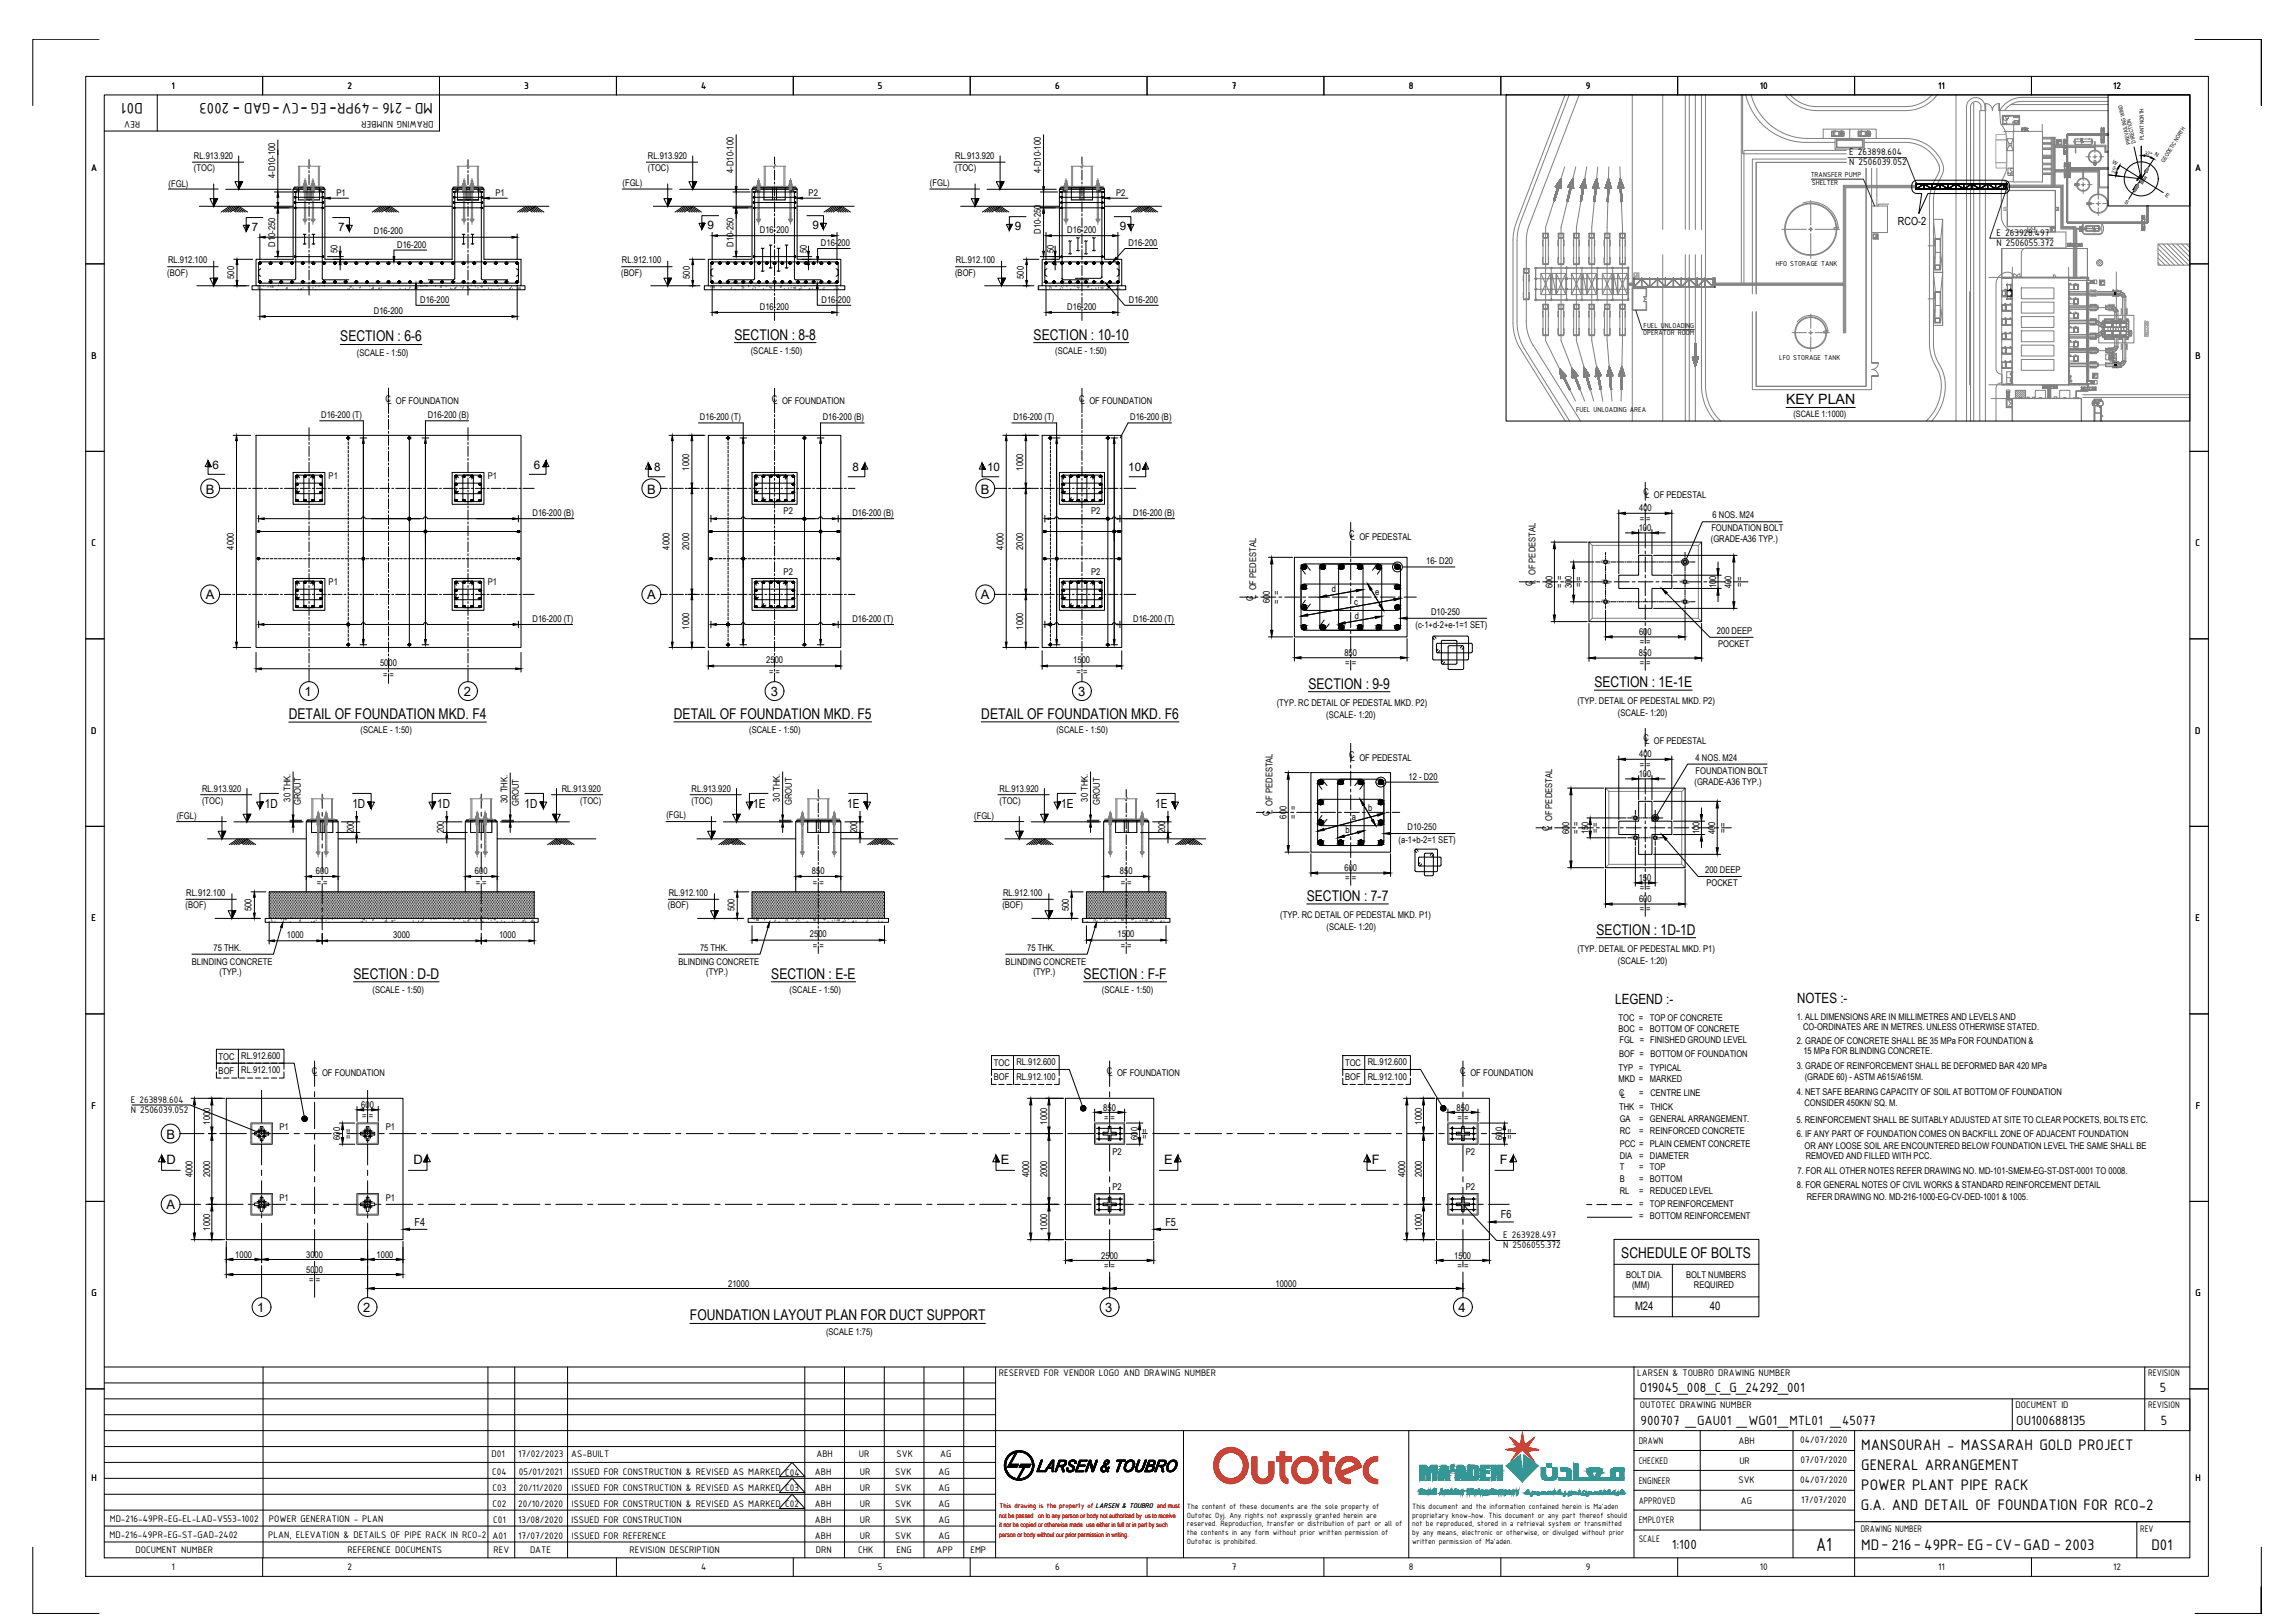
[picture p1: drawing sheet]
<svg xmlns="http://www.w3.org/2000/svg" width="1189mm" height="841mm" viewBox="0 0 1189 841" stroke-linecap="round" stroke-linejoin="round" font-family="sans-serif">
<defs><g id="words">
<text font-size="10.7" x="941" y="803">A1</text>
<g font-size="8.5">
<text x="74" y="53" transform="rotate(180 74 53)">D01</text>
<text x="224" y="53" transform="rotate(180 224 53)">MD-216 -49PR-EG -CV-GAD - 2003</text>
<text x="124" y="54" transform="rotate(180 124 54)">-</text>
<text x="145" y="54" transform="rotate(180 145 54)">-</text>
<text x="160" y="54" transform="rotate(180 160 54)">-</text>
<text x="175" y="54" transform="rotate(180 175 54)">-</text>
<text x="965" y="752">MANSOURAH - MASSARAH GOLD PROJECT</text>
<text x="965" y="762">GENERAL ARRANGEMENT</text>
<text x="965" y="772">POWER PLANT PIPE RACK</text>
<text x="964" y="783">G.A. AND DETAIL OF FOUNDATION FOR RCO-2</text>
<text x="965" y="803">MD-216-49PR- EG-CV-GAD - 2003</text>
<text x="1115" y="803">D01</text>
</g>
<g font-size="7.7">
<text x="176" y="177">SECTION : 6-6</text>
<text x="381" y="176">SECTION : 8-8</text>
<text x="536" y="176">SECTION : 10-10</text>
<text x="678" y="357">SECTION : 9-9</text>
<text x="826" y="356">SECTION : 1E-1E</text>
<text x="150" y="373">DETAIL OF FOUNDATION MKD. F4</text>
<text x="349" y="372">DETAIL OF FOUNDATION MKD. F5</text>
<text x="509" y="372">DETAIL OF FOUNDATION MKD. F6</text>
<text x="677" y="467">SECTION : 7-7</text>
<text x="827" y="484">SECTION : 1D-1D</text>
<text x="183" y="507">SECTION : D-D</text>
<text x="400" y="507">SECTION : E-E</text>
<text x="562" y="507">SECTION : F-F</text>
<text x="840" y="652">SCHEDULE OF BOLTS</text>
<text x="358" y="684">FOUNDATION LAYOUT PLAN FOR DUCT SUPPORT</text>
</g>
<g font-size="7.5">
<text x="850" y="721">O19045_008_C_G_24292_001</text>
<text x="1119" y="721">5</text>
<text x="850" y="739">900707 _GAU01 _WG01_MTL01 _45077</text>
<text x="1045" y="739">OU100688135</text>
<text x="1120" y="739">5</text>
<text x="866" y="803">1:100</text>
</g>
<g font-size="7.3">
<text x="926" y="210">KEY PLAN</text>
<text x="837" y="520">LEGEND :-</text>
<text x="931" y="520">NOTES :-</text>
</g>
<g font-size="6.7">
<text x="107" y="256">B</text>
<text x="335" y="256">B</text>
<text x="508" y="256">B</text>
<text x="107" y="310">A</text>
<text x="335" y="310">A</text>
<text x="508" y="310">A</text>
<text x="158" y="361">1</text>
<text x="240" y="361">2</text>
<text x="399" y="361">3</text>
<text x="559" y="361">3</text>
<text x="86" y="590">B</text>
<text x="86" y="603">D</text>
<text x="214" y="603">D</text>
<text x="519" y="603">E</text>
<text x="603" y="603">E</text>
<text x="711" y="603">F</text>
<text x="777" y="603">F</text>
<text x="86" y="627">A</text>
<text x="133" y="680">1</text>
<text x="188" y="680">2</text>
<text x="573" y="680">3</text>
<text x="756" y="680">4</text>
</g>
<g font-size="6.4">
<text x="137" y="419">1D</text>
<text x="183" y="419">1D</text>
<text x="227" y="419">1D</text>
<text x="272" y="419">1D</text>
<text x="390" y="419">1E</text>
<text x="439" y="419">1E</text>
<text x="550" y="419">1E</text>
<text x="599" y="419">1E</text>
</g>
<g font-size="6">
<text x="130" y="120">7</text>
<text x="175" y="120">7</text>
<text x="367" y="119">9</text>
<text x="421" y="119">9</text>
<text x="526" y="119">9</text>
<text x="580" y="119">9</text>
<text x="110" y="243">6</text>
<text x="277" y="243">6</text>
<text x="339" y="244">8</text>
<text x="442" y="244">8</text>
<text x="512" y="244">10</text>
<text x="585" y="244">10</text>
<text x="847" y="679">M24</text>
<text x="886" y="679">40</text>
</g>
<g font-size="5.8">
<text x="984" y="116">RCO-2</text>
<text x="215" y="635">F4</text>
<text x="604" y="635">F5</text>
<text x="778" y="631">F6</text>
</g>
<g font-size="5.3">
<text x="89" y="46">1</text>
<text x="180" y="46">2</text>
<text x="272" y="46">3</text>
<text x="363" y="46">4</text>
<text x="455" y="46">5</text>
<text x="547" y="46">6</text>
<text x="638" y="46">7</text>
<text x="730" y="46">8</text>
<text x="822" y="46">9</text>
<text x="912" y="46">10</text>
<text x="1004" y="46">11</text>
<text x="1095" y="46">12</text>
<text x="73" y="63" transform="rotate(180 73 63)">REV</text>
<text x="225" y="63" transform="rotate(180 225 63)">DRAWING NUMBER</text>
<text x="958" y="81">E 263898.604</text>
<text x="47" y="89">A</text>
<text x="958" y="86">N 2506039.052</text>
<text x="1138" y="89">A</text>
<text x="1035" y="122">E 263928.497</text>
<text x="1035" y="127">N 2506055.372</text>
<text x="47" y="186">B</text>
<text x="1138" y="186">B</text>
<text x="47" y="283">C</text>
<text x="1138" y="283">C</text>
<text x="47" y="380">D</text>
<text x="1138" y="380">D</text>
<text x="47" y="477">E</text>
<text x="1138" y="477">E</text>
<text x="47" y="575">F</text>
<text x="68" y="572">E 263898.604</text>
<text x="1138" y="575">F</text>
<text x="68" y="577">N 2506039.052</text>
<text x="779" y="642">E 263928.497</text>
<text x="779" y="647">N 2506055.372</text>
<text x="47" y="672">G</text>
<text x="1138" y="672">G</text>
<text x="518" y="713">RESERVED FOR VENDOR LOGO AND DRAWING NUMBER</text>
<text x="849" y="713">LARSEN &amp; TOUBRO DRAWING NUMBER</text>
<text x="1113" y="713">REVISION</text>
<text x="850" y="730">OUTOTEC DRAWING NUMBER</text>
<text x="1045" y="730">DOCUMENT ID</text>
<text x="1113" y="730">REVISION</text>
<text x="849" y="748">DRAWN</text>
<text x="901" y="748">ABH</text>
<text x="933" y="748">04/07/2020</text>
<text x="255" y="755">D01</text>
<text x="269" y="755">17/02/2023</text>
<text x="296" y="755">AS-BUILT</text>
<text x="423" y="755">ABH</text>
<text x="445" y="755">UR</text>
<text x="465" y="755">SVK</text>
<text x="487" y="755">AG</text>
<text x="849" y="759">CHECKED</text>
<text x="901" y="758">UR</text>
<text x="933" y="758">07/07/2020</text>
<text x="47" y="768">H</text>
<text x="255" y="764">C04</text>
<text x="269" y="764">05/01/2021</text>
<text x="296" y="764">ISSUED FOR CONSTRUCTION &amp; REVISED AS MARKED C04</text>
<text x="422" y="764">ABH</text>
<text x="446" y="764">UR</text>
<text x="464" y="764">SVK</text>
<text x="486" y="764">AG</text>
<text x="1138" y="768">H</text>
<text x="255" y="773">C03</text>
<text x="269" y="773">20/11/2020</text>
<text x="296" y="773">ISSUED FOR CONSTRUCTION &amp; REVISED AS MARKED C03</text>
<text x="422" y="773">ABH</text>
<text x="446" y="773">UR</text>
<text x="464" y="773">SVK</text>
<text x="486" y="773">AG</text>
<text x="849" y="769">ENGINEER</text>
<text x="901" y="769">SVK</text>
<text x="933" y="768">04/07/2020</text>
<text x="849" y="779">APPROVED</text>
<text x="902" y="779">AG</text>
<text x="934" y="779">17/07/2020</text>
<text x="255" y="781">C02</text>
<text x="268" y="781">20/10/2020</text>
<text x="296" y="781">ISSUED FOR CONSTRUCTION &amp; REVISED AS MARKED C02</text>
<text x="422" y="781">ABH</text>
<text x="446" y="781">UR</text>
<text x="464" y="781">SVK</text>
<text x="486" y="781">AG</text>
<text x="57" y="789">MD-216-49PR-EG-EL-LAD-V553-1002</text>
<text x="139" y="789">POWER GENERATION - PLAN</text>
<text x="256" y="789">C01</text>
<text x="268" y="789">13/08/2020</text>
<text x="296" y="789">ISSUED FOR CONSTRUCTION</text>
<text x="422" y="789">ABH</text>
<text x="446" y="789">UR</text>
<text x="464" y="789">SVK</text>
<text x="486" y="789">AG</text>
<text x="849" y="789">EMPLOYER</text>
<text x="57" y="797">MD-216-49PR-EG-ST-GAD-2402</text>
<text x="139" y="797">PLAN, ELEVATION &amp; DETAILS OF PIPE RACK IN RCO-2</text>
<text x="255" y="797">A01</text>
<text x="268" y="797">17/07/2020</text>
<text x="296" y="797">ISSUED FOR REFERENCE</text>
<text x="422" y="797">ABH</text>
<text x="446" y="797">UR</text>
<text x="464" y="797">SVK</text>
<text x="486" y="797">AG</text>
<text x="964" y="794">DRAWING NUMBER</text>
<text x="1109" y="794">REV</text>
<text x="849" y="799">SCALE</text>
<text x="70" y="805">DOCUMENT NUMBER</text>
<text x="180" y="805">REFERENCE DOCUMENTS</text>
<text x="256" y="805">REV</text>
<text x="275" y="805">DATE</text>
<text x="326" y="805">REVISION DESCRIPTION</text>
<text x="423" y="805">DRN</text>
<text x="445" y="805">CHK</text>
<text x="465" y="805">ENG</text>
<text x="485" y="805">APP</text>
<text x="503" y="805">EMP</text>
<text x="89" y="814">1</text>
<text x="180" y="814">2</text>
<text x="363" y="814">4</text>
<text x="455" y="814">5</text>
<text x="547" y="814">6</text>
<text x="638" y="814">7</text>
<text x="730" y="814">8</text>
<text x="822" y="814">9</text>
<text x="912" y="814">10</text>
<text x="1004" y="814">11</text>
<text x="1095" y="814">12</text>
</g>
<g font-size="4.8">
<text x="101" y="83">RL.913.920</text>
<text x="336" y="83">RL.913.920</text>
<text x="495" y="83">RL.913.920</text>
<text x="101" y="89">(TOC)</text>
<text x="336" y="89">(TOC)</text>
<text x="380" y="90" transform="rotate(-90 380 90)">4-D10-100</text>
<text x="495" y="89">(TOC)</text>
<text x="539" y="90" transform="rotate(-90 539 90)">4-D10-100</text>
<text x="143" y="92" transform="rotate(-90 143 92)">4-D10-100</text>
<text x="87" y="97">(FGL)</text>
<text x="174" y="101">P1</text>
<text x="257" y="101">P1</text>
<text x="323" y="96">(FGL)</text>
<text x="419" y="101">P2</text>
<text x="482" y="96">(FGL)</text>
<text x="578" y="101">P2</text>
<text x="194" y="121">D16-200</text>
<text x="394" y="121">D16-200</text>
<text x="539" y="121" transform="rotate(-90 539 121)">D10-250</text>
<text x="553" y="121">D16-200</text>
<text x="143" y="128" transform="rotate(-90 143 128)">D10-250</text>
<text x="175" y="131" transform="rotate(-90 175 131)">50</text>
<text x="206" y="128">D16-200</text>
<text x="380" y="128" transform="rotate(-90 380 128)">D10-250</text>
<text x="418" y="131" transform="rotate(-90 418 131)">50</text>
<text x="425" y="128">D16-200</text>
<text x="546" y="131" transform="rotate(-90 546 131)">50</text>
<text x="585" y="128">D16-200</text>
<text x="87" y="136">RL.912.100</text>
<text x="322" y="136">RL.912.100</text>
<text x="495" y="136">RL.912.100</text>
<text x="87" y="143">(BOF)</text>
<text x="322" y="143">(BOF)</text>
<text x="495" y="143">(BOF)</text>
<text x="121" y="144" transform="rotate(-90 121 144)">500</text>
<text x="358" y="144" transform="rotate(-90 358 144)">500</text>
<text x="531" y="144" transform="rotate(-90 531 144)">500</text>
<text x="218" y="157">D16-200</text>
<text x="394" y="160">D16-200</text>
<text x="426" y="157">D16-200</text>
<text x="553" y="160">D16-200</text>
<text x="585" y="157">D16-200</text>
<text x="194" y="163">D16-200</text>
<text x="185" y="184">(SCALE - 1:50)</text>
<text x="389" y="183">(SCALE - 1:50)</text>
<text x="547" y="183">(SCALE - 1:50)</text>
<text x="200" y="208">C</text>
<text x="201" y="209">L OF FOUNDATION</text>
<text x="400" y="208">C</text>
<text x="401" y="210">L OF FOUNDATION</text>
<text x="559" y="208">C</text>
<text x="560" y="210">L OF FOUNDATION</text>
<text x="166" y="216">D16-200 (T)</text>
<text x="222" y="216">D16-200 (B)</text>
<text x="363" y="218">D16-200 (T)</text>
<text x="426" y="218">D16-200 (B)</text>
<text x="525" y="218">D16-200 (T)</text>
<text x="586" y="218">D16-200 (B)</text>
<text x="357" y="244" transform="rotate(-90 357 244)">1000</text>
<text x="530" y="244" transform="rotate(-90 530 244)">1000</text>
<text x="170" y="248">P1</text>
<text x="253" y="248">P1</text>
<text x="852" y="257">C</text>
<text x="853" y="258">L OF PEDESTAL</text>
<text x="276" y="267">D16-200 (B)</text>
<text x="406" y="266">P2</text>
<text x="442" y="267">D16-200 (B)</text>
<text x="565" y="266">P2</text>
<text x="587" y="267">D16-200 (B)</text>
<text x="849" y="265">400</text>
<text x="888" y="268">6 NOS. M24</text>
<text x="849" y="275">100</text>
<text x="850" y="270">= =</text>
<text x="887" y="275">FOUNDATION BOLT</text>
<text x="699" y="278">C</text>
<text x="700" y="280">L OF PEDESTAL</text>
<text x="887" y="281">(GRADE-A36 TYP.)</text>
<text x="121" y="285" transform="rotate(-90 121 285)">4000</text>
<text x="347" y="285" transform="rotate(-90 347 285)">4000</text>
<text x="357" y="285" transform="rotate(-90 357 285)">2000</text>
<text x="520" y="285" transform="rotate(-90 520 285)">4000</text>
<text x="530" y="285" transform="rotate(-90 530 285)">2000</text>
<text x="739" y="292">16- D20</text>
<text x="406" y="298">P2</text>
<text x="565" y="298">P2</text>
<text x="170" y="303">P1</text>
<text x="253" y="303">P1</text>
<text x="794" y="303" transform="rotate(-90 794 303)">C</text>
<text x="796" y="302" transform="rotate(-90 796 302)">L OF PEDESTAL</text>
<text x="805" y="305" transform="rotate(-90 805 305)">600</text>
<text x="810" y="305" transform="rotate(-90 810 305)">= =</text>
<text x="815" y="305" transform="rotate(-90 815 305)">300</text>
<text x="820" y="304" transform="rotate(-90 820 304)">= =</text>
<text x="889" y="305" transform="rotate(-90 889 305)">100</text>
<text x="897" y="305" transform="rotate(-90 897 305)">400</text>
<text x="903" y="304" transform="rotate(-90 903 304)">= =</text>
<text x="649" y="311" transform="rotate(-90 649 311)">C</text>
<text x="651" y="310" transform="rotate(-90 651 310)">L OF PEDESTAL</text>
<text x="690" y="307">d</text>
<text x="713" y="308">e</text>
<text x="658" y="313" transform="rotate(-90 658 313)">600</text>
<text x="663" y="313" transform="rotate(-90 663 313)">= =</text>
<text x="702" y="313">c</text>
<text x="276" y="322">D16-200 (T)</text>
<text x="442" y="322">D16-200 (T)</text>
<text x="587" y="322">D16-200 (T)</text>
<text x="702" y="321">d</text>
<text x="742" y="319">D10-250</text>
<text x="357" y="326" transform="rotate(-90 357 326)">1000</text>
<text x="530" y="326" transform="rotate(-90 530 326)">1000</text>
<text x="734" y="325">(c-1+d-2+e-1=1 SET)</text>
<text x="849" y="329">600</text>
<text x="890" y="329">200 DEEP</text>
<text x="850" y="334">= =</text>
<text x="890" y="335">POCKET</text>
<text x="697" y="340">850</text>
<text x="849" y="340">850</text>
<text x="197" y="345">5000</text>
<text x="397" y="344">2500</text>
<text x="556" y="344">1500</text>
<text x="697" y="345">= =</text>
<text x="850" y="345">= =</text>
<text x="199" y="351">= =</text>
<text x="399" y="350">= =</text>
<text x="558" y="350">= =</text>
<text x="662" y="366">(TYP. RC DETAIL OF PEDESTAL MKD. P2)</text>
<text x="817" y="365">(TYP. DETAIL OF PEDESTAL MKD. P2)</text>
<text x="687" y="372">(SCALE- 1:20)</text>
<text x="839" y="371">(SCALE- 1:20)</text>
<text x="187" y="380">(SCALE - 1:50)</text>
<text x="388" y="380">(SCALE - 1:50)</text>
<text x="548" y="380">(SCALE - 1:50)</text>
<text x="852" y="384">C</text>
<text x="853" y="386">L OF PEDESTAL</text>
<text x="699" y="393">C</text>
<text x="700" y="394">L OF PEDESTAL</text>
<text x="849" y="393">400</text>
<text x="879" y="395">4 NOS. M24</text>
<text x="850" y="398">= =</text>
<text x="879" y="401">FOUNDATION BOLT</text>
<text x="730" y="404">12 - D20</text>
<text x="849" y="403">100</text>
<text x="878" y="407">(GRADE-A36 TYP.)</text>
<text x="105" y="410">RL.913.920</text>
<text x="291" y="410">RL.913.920</text>
<text x="358" y="410">RL.913.920</text>
<text x="518" y="410">RL.913.920</text>
<text x="105" y="416">(TOC)</text>
<text x="150" y="415" transform="rotate(-90 150 415)">30 THK.</text>
<text x="156" y="417" transform="rotate(-90 156 417)">GROUT</text>
<text x="263" y="416" transform="rotate(-90 263 416)">30 THK.</text>
<text x="269" y="418" transform="rotate(-90 269 418)">GROUT</text>
<text x="301" y="416">(TOC)</text>
<text x="358" y="416">(TOC)</text>
<text x="404" y="415" transform="rotate(-90 404 415)">30 THK.</text>
<text x="410" y="417" transform="rotate(-90 410 417)">GROUT</text>
<text x="518" y="416">(TOC)</text>
<text x="564" y="415" transform="rotate(-90 564 415)">30 THK.</text>
<text x="570" y="417" transform="rotate(-90 570 417)">GROUT</text>
<text x="92" y="425">(FGL)</text>
<text x="345" y="424">(FGL)</text>
<text x="505" y="424">(FGL)</text>
<text x="658" y="423" transform="rotate(-90 658 423)">C</text>
<text x="660" y="422" transform="rotate(-90 660 422)">L OF PEDESTAL</text>
<text x="667" y="424" transform="rotate(-90 667 424)">600</text>
<text x="672" y="424" transform="rotate(-90 672 424)">= =</text>
<text x="701" y="425">a</text>
<text x="709" y="420">b</text>
<text x="183" y="432" transform="rotate(-90 183 432)">200</text>
<text x="230" y="432" transform="rotate(-90 230 432)">200</text>
<text x="444" y="432" transform="rotate(-90 444 432)">200</text>
<text x="604" y="432" transform="rotate(-90 604 432)">200</text>
<text x="697" y="432">b</text>
<text x="729" y="430">D10-250</text>
<text x="803" y="431" transform="rotate(-90 803 431)">C</text>
<text x="804" y="430" transform="rotate(-90 804 430)">L OF PEDESTAL</text>
<text x="828" y="432" transform="rotate(-90 828 432)">= =</text>
<text x="895" y="432" transform="rotate(-90 895 432)">= =</text>
<text x="725" y="437">(a-1+b-2=1 SET)</text>
<text x="813" y="432" transform="rotate(-90 813 432)">600</text>
<text x="818" y="432" transform="rotate(-90 818 432)">= =</text>
<text x="823" y="432" transform="rotate(-90 823 432)">150</text>
<text x="881" y="432" transform="rotate(-90 881 432)">100</text>
<text x="889" y="432" transform="rotate(-90 889 432)">400</text>
<text x="164" y="453">600</text>
<text x="246" y="453">600</text>
<text x="421" y="453">850</text>
<text x="580" y="453">850</text>
<text x="697" y="451">600</text>
<text x="884" y="453">200 DEEP</text>
<text x="164" y="459">= =</text>
<text x="247" y="459">= =</text>
<text x="421" y="459">= =</text>
<text x="581" y="459">= =</text>
<text x="697" y="457">= =</text>
<text x="849" y="457">150</text>
<text x="850" y="462">= =</text>
<text x="884" y="459">POCKET</text>
<text x="97" y="464">RL.912.100</text>
<text x="347" y="464">RL.912.100</text>
<text x="520" y="464">RL.912.100</text>
<text x="849" y="468">600</text>
<text x="96" y="471">(BOF)</text>
<text x="130" y="472" transform="rotate(-90 130 472)">500</text>
<text x="346" y="471">(BOF)</text>
<text x="381" y="472" transform="rotate(-90 381 472)">500</text>
<text x="519" y="471">(BOF)</text>
<text x="554" y="472" transform="rotate(-90 554 472)">500</text>
<text x="850" y="473">= =</text>
<text x="664" y="476">(TYP. RC DETAIL OF PEDESTAL MKD. P1)</text>
<text x="420" y="486">2500</text>
<text x="579" y="486">1500</text>
<text x="687" y="482">(SCALE- 1:20)</text>
<text x="149" y="486">1000</text>
<text x="204" y="486">3000</text>
<text x="259" y="486">1000</text>
<text x="421" y="492">= =</text>
<text x="581" y="492">= =</text>
<text x="111" y="493">75 THK.</text>
<text x="363" y="493">75 THK.</text>
<text x="532" y="493">75 THK.</text>
<text x="817" y="493">(TYP. DETAIL OF PEDESTAL MKD. P1)</text>
<text x="99" y="500">BLINDING CONCRETE</text>
<text x="352" y="500">BLINDING CONCRETE</text>
<text x="521" y="500">BLINDING CONCRETE</text>
<text x="839" y="499">(SCALE- 1:20)</text>
<text x="114" y="505">(TYP.)</text>
<text x="366" y="505">(TYP.)</text>
<text x="536" y="505">(TYP.)</text>
<text x="193" y="515">(SCALE - 1:50)</text>
<text x="409" y="515">(SCALE - 1:50)</text>
<text x="571" y="515">(SCALE - 1:50)</text>
<text x="839" y="529">TOC =</text>
<text x="855" y="529">TOP OF CONCRETE</text>
<text x="931" y="529">1. ALL DIMENSIONS ARE IN MILLIMETRES AND LEVELS AND</text>
<text x="934" y="534">CO-ORDINATES ARE IN METRES. UNLESS OTHERWISE STATED.</text>
<text x="839" y="535">BOC =</text>
<text x="855" y="535">BOTTOM OF CONCRETE</text>
<text x="839" y="541">FGL = FINISHED GROUND LEVEL</text>
<text x="931" y="541">2. GRADE OF CONCRETE SHALL BE 35 MPa FOR FOUNDATION &amp;</text>
<text x="113" y="549">TOC</text>
<text x="125" y="549">RL.912.600</text>
<text x="527" y="552">RL.912.600</text>
<text x="709" y="552">RL.912.600</text>
<text x="839" y="547">BOF =</text>
<text x="855" y="547">BOTTOM OF FOUNDATION</text>
<text x="935" y="546">15 MPa FOR BLINDING CONCRETE.</text>
<text x="113" y="556">BOF</text>
<text x="125" y="556">RL.912.100</text>
<text x="162" y="556">C</text>
<text x="163" y="558">L OF FOUNDATION</text>
<text x="515" y="552">TOC</text>
<text x="574" y="556">C</text>
<text x="575" y="558">L OF FOUNDATION</text>
<text x="697" y="552">TOC</text>
<text x="757" y="556">C</text>
<text x="758" y="558">L OF FOUNDATION</text>
<text x="839" y="555">TYP =</text>
<text x="855" y="555">TYPICAL</text>
<text x="931" y="554">3. GRADE OF REINFORCEMENT SHALL BE DEFORMED BAR 420 MPa</text>
<text x="515" y="560">BOF</text>
<text x="527" y="559">RL.912.100</text>
<text x="697" y="560">BOF</text>
<text x="709" y="559">RL.912.100</text>
<text x="839" y="561">MKD =</text>
<text x="855" y="561">MARKED</text>
<text x="935" y="559">(GRADE 60) - ASTM A615/A615M.</text>
<text x="839" y="568">CL</text>
<text x="850" y="568">=</text>
<text x="855" y="568">CENTRE LINE</text>
<text x="931" y="568">4. NET SAFE BEARING CAPACITY OF SOIL AT BOTTOM OF FOUNDATION</text>
<text x="187" y="574">600</text>
<text x="572" y="576">850</text>
<text x="755" y="576">850</text>
<text x="839" y="575">THK =</text>
<text x="855" y="575">THICK</text>
<text x="935" y="573">CONSIDER 450KN/ SQ. M.</text>
<text x="188" y="580">= =</text>
<text x="572" y="581">= =</text>
<text x="755" y="581">= =</text>
<text x="839" y="581">GA</text>
<text x="850" y="581">= GENERAL ARRANGEMENT.</text>
<text x="109" y="583" transform="rotate(-90 109 583)">1000</text>
<text x="145" y="586">P1</text>
<text x="200" y="586">P1</text>
<text x="543" y="583" transform="rotate(-90 543 583)">1000</text>
<text x="737" y="583" transform="rotate(-90 737 583)">1000</text>
<text x="839" y="588">RC</text>
<text x="850" y="588">= REINFORCED CONCRETE</text>
<text x="931" y="582">5. REINFORCEMENT SHALL BE SUITABLY ADJUSTED AT SITE TO CLEAR POCKETS, BOLTS ETC.</text>
<text x="176" y="591" transform="rotate(-90 176 591)">600</text>
<text x="182" y="590" transform="rotate(-90 182 590)">= =</text>
<text x="590" y="591" transform="rotate(-90 590 591)">600</text>
<text x="595" y="590" transform="rotate(-90 595 590)">= =</text>
<text x="779" y="591" transform="rotate(-90 779 591)">600</text>
<text x="784" y="590" transform="rotate(-90 784 590)">= =</text>
<text x="931" y="589">6. IF ANY PART OF FOUNDATION COMES ON BACKFILL ZONE OF ADJACENT FOUNDATION</text>
<text x="577" y="598">P2</text>
<text x="760" y="598">P2</text>
<text x="839" y="594">PCC = PLAIN CEMENT CONCRETE</text>
<text x="935" y="595">OR ANY LOOSE SOIL ARE ENCOUNTERED BELOW FOUNDATION LEVEL THE SAME SHALL BE</text>
<text x="839" y="601">DIA</text>
<text x="850" y="600">= DIAMETER</text>
<text x="936" y="601">REMOVED AND FILLED WITH PCC.</text>
<text x="100" y="610" transform="rotate(-90 100 610)">4000</text>
<text x="109" y="610" transform="rotate(-90 109 610)">2000</text>
<text x="533" y="610" transform="rotate(-90 533 610)">4000</text>
<text x="543" y="610" transform="rotate(-90 543 610)">2000</text>
<text x="728" y="610" transform="rotate(-90 728 610)">4000</text>
<text x="737" y="610" transform="rotate(-90 737 610)">2000</text>
<text x="839" y="606">T</text>
<text x="850" y="606">= TOP</text>
<text x="932" y="608">7. FOR ALL OTHER NOTES REFER DRAWING NO. MD-101-SMEM-EG-ST-DST-0001 TO 0008.</text>
<text x="577" y="617">P2</text>
<text x="760" y="617">P2</text>
<text x="839" y="613">B</text>
<text x="850" y="613">= BOTTOM</text>
<text x="931" y="616">8. FOR GENERAL NOTES OF CIVIL WORKS &amp; STANDARD REINFORCEMENT DETAIL</text>
<text x="145" y="622">P1</text>
<text x="200" y="622">P1</text>
<text x="839" y="619">RL</text>
<text x="850" y="618">= REDUCED LEVEL</text>
<text x="936" y="622">REFER DRAWING NO. MD-216-1000-EG-CV-DED-1001 &amp; 1005.</text>
<text x="849" y="625">= TOP REINFORCEMENT</text>
<text x="849" y="632">= BOTTOM REINFORCEMENT</text>
<text x="109" y="638" transform="rotate(-90 109 638)">1000</text>
<text x="543" y="638" transform="rotate(-90 543 638)">1000</text>
<text x="737" y="638" transform="rotate(-90 737 638)">1000</text>
<text x="122" y="652">1000</text>
<text x="159" y="652">3000</text>
<text x="195" y="652">1000</text>
<text x="571" y="652">2500</text>
<text x="754" y="652">1500</text>
<text x="159" y="660">5000</text>
<text x="572" y="657">= =</text>
<text x="755" y="657">= =</text>
<text x="160" y="665">= =</text>
<text x="843" y="662">BOLT DIA.</text>
<text x="874" y="662">BOLT NUMBERS</text>
<text x="377" y="667">21000</text>
<text x="661" y="667">10000</text>
<text x="846" y="667">(MM)</text>
<text x="878" y="668">REQUIRED</text>
<text x="428" y="692">(SCALE 1:75)</text>
</g>
<text font-size="4.6" x="929" y="216">(SCALE 1:1000)</text>
<g font-size="4.3">
<text x="615" y="782">The content of these documents are the sole property of</text>
<text x="732" y="782">This document and the information contained herein is Ma'aden</text>
<text x="615" y="786">Outotec Oyj. Any rights not expressly granted herein are</text>
<text x="615" y="791">reserved. Reproduction, transfer or distribution of part or all of</text>
<text x="732" y="786">proprietary know-how. This document or any part thereof should</text>
<text x="732" y="791">not be reproduced, stored in a retrieval system or transmitted</text>
<text x="615" y="796">the contents in any form without prior written permission of</text>
<text x="732" y="796">by any means, electronic or otherwise, or divulged without prior</text>
<text x="615" y="800">Outotec is prohibited.</text>
<text x="732" y="800">written permission of Ma'aden.</text>
</g>
<g font-size="4">
<text x="938" y="92">TRANSFER PUMP</text>
<text x="939" y="96">SHELTER</text>
<text x="920" y="138">HFO STORAGE TANK</text>
<text x="852" y="174">OPERATOR ROOM</text>
<text x="852" y="170">FUEL UNLOADING</text>
<text x="922" y="187">LFO STORAGE TANK</text>
<text x="817" y="214">FUEL UNLOADING AREA</text>
</g>
<text font-size="3.8" fill="#f00" x="518" y="782">This drawing is the property of LARSEN &amp; TOUBRO and must</text>
<g font-size="3.5" fill="#f00">
<text x="518" y="787">not be passed on to any person or body not authorized by us to receive</text>
<text x="518" y="792">it nor be copied or otherwise made use either in full or in part by such</text>
<text x="518" y="796">person or body without our prior permission in writing.</text>
</g>
<g font-size="3.2">
<text x="1111" y="80" transform="rotate(16 1111 80)">32°</text>
<text x="1096" y="90" transform="rotate(-70 1096 90)">25°</text>
</g>
<g font-size="2.9">
<text x="1104" y="74" transform="rotate(-103 1104 74)">PREVAILING WIND</text>
<text x="1107" y="74" transform="rotate(-103 1107 74)">DIRECTION</text>
<text x="1111" y="72" transform="rotate(-90 1111 72)">PLANT NORTH</text>
<text x="1116" y="80" transform="rotate(32 1116 80)">N</text>
<text x="1094" y="85" transform="rotate(32 1094 85)">W</text>
<text x="1122" y="84" transform="rotate(-58 1122 84)">GEODETIC NORTH</text>
<text x="1122" y="102" transform="rotate(32 1122 102)">E</text>
<text x="1101" y="105" transform="rotate(32 1101 105)">S</text>
</g>
<g font-size=".9" fill="#808080">
<text x="1081" y="119">5,35x1,6m</text>
<text x="1081" y="118">10m3</text>
</g>
<text font-size=".7" fill="#808080" x="1044" y="63">WC</text>
<text font-size=".3" fill="#808080" x="1041" y="90">SLOPE 1:10</text>
</g></defs>
<!-- layer: CI-CEN -->
<g fill="none" stroke="#000" stroke-width=".52">
<path d="M160 83v4M160 88v1M160 91v5M160 97v1M160 99v5M243 83v4M243 88v1M243 91v5M243 97v1M243 99v5M401 81v4M401 86v1"/>
<path d="M401 88v5M401 94v1M401 96v6M561 81v4M561 86v1M561 88v5M561 94v1M561 96v6M160 105v1M160 107v5M160 113v1M160 115v5"/>
<path d="M243 105v1M243 107v5M243 113v1M243 115v5M401 103v1M401 105v5M401 111v1M401 113v5M401 119v1M561 103v1M561 105v5M561 111v1"/>
<path d="M561 113v5M561 119v1M160 121v1M160 123v6M160 130v1M160 132v5M160 138v1M160 140v5M243 121v1M243 123v6M243 130v1M243 132v5"/>
<path d="M243 138v1M243 140v5M401 121v5M401 127v1M401 129v5M401 136v1M401 138v5M561 121v5M561 127v1M561 129v5M561 136v1M561 138v5"/>
<path d="M160 146v1M160 148v5M243 146v1M243 148v5M401 144v1M401 146v5M401 152v1M401 154v5M561 144v1M561 146v5M561 152v1M561 154v5"/>
<path d="M401 160v1M401 162v4M561 160v1M561 162v4M201 201v5M201 207v1M201 209v5M201 215v1M201 217v5M401 201v5M401 207v1M401 209v5"/>
<path d="M401 215v1M401 217v5M561 201v5M561 207v1M561 209v5M561 215v1M561 217v5M160 222v6M160 229v1M160 231v5M160 237v2M160 240v5"/>
<path d="M201 224v1M201 226v5M201 232v1M201 234v5M201 240v1M243 222v6M243 229v1M243 231v5M243 237v2M243 240v5M401 223v1M401 225v5"/>
<path d="M401 231v1M401 233v6M401 240v1M561 223v1M561 225v5M561 231v1M561 233v6M561 240v1M114 253h6M121 253h1M123 253h5M129 253h1"/>
<path d="M131 253h5M137 253h1M139 253h5M145 253h1M147 253h6M154 253h1M156 253h5M160 246v1M160 248v5M160 254v1M160 256v5M162 253h1"/>
<path d="M164 253h5M170 253h1M172 253h5M178 253h1M180 253h6M187 253h1M189 253h5M195 253h1M197 253h5M201 242v5M201 248v1M201 250v5"/>
<path d="M201 256v2M201 259v5M203 253h1M205 253h5M211 253h1M213 253h5M220 253h1M222 253h5M228 253h1M230 253h5M236 253h1M238 253h5"/>
<path d="M243 246v1M243 248v5M243 254v1M243 256v5M244 253h1M246 253h5M252 253h2M255 253h5M261 253h1M263 253h5M269 253h1M271 253h6"/>
<path d="M342 253h4M347 253h1M349 253h5M355 253h1M357 253h5M363 253h1M365 253h6M372 253h1M374 253h5M380 253h1M382 253h5M388 253h1"/>
<path d="M390 253h5M396 253h1M398 253h6M401 242v5M401 248v1M401 250v5M401 256v1M401 258v5M405 253h1M407 253h5M413 253h1M415 253h5"/>
<path d="M421 253h1M423 253h5M429 253h1M431 253h6M438 253h1M440 253h3M516 253h6M523 253h1M525 253h5M531 253h1M533 253h5M539 253h1"/>
<path d="M541 253h5M547 253h1M550 253h5M556 253h1M558 253h5M561 242v5M561 248v1M561 250v5M561 256v1M561 258v5M564 253h1M566 253h5"/>
<path d="M572 253h1M574 253h5M580 253h1M582 253h7M853 250v9M160 262v1M160 264v5M160 270v1M160 272v6M160 279v1M201 265v1M201 267v5"/>
<path d="M201 273v1M201 275v5M243 262v1M243 264v5M243 270v1M243 272v6M243 279v1M401 264v1M401 266v6M401 273v1M401 275v5M561 264v1"/>
<path d="M561 266v6M561 273v1M561 275v5M700 271v5M700 277v2M853 261v1M853 264v8M853 273v2M853 276v8M160 281v5M160 287v1M160 289v5"/>
<path d="M160 295v1M160 297v5M201 281v1M201 283v5M201 289v1M201 292v5M201 298v1M201 300v5M243 281v5M243 287v1M243 289v5M243 295v1"/>
<path d="M243 297v5M401 281v1M401 283v5M401 289v1M401 291v5M401 297v1M401 299v6M561 281v1M561 283v5M561 289v1M561 291v5M561 297v1"/>
<path d="M561 299v6M700 280v8M700 290v1M700 293v7M853 286v1M853 289v7M853 298v1M114 308h6M121 308h1M123 308h5M129 308h1M131 308h5"/>
<path d="M137 308h1M139 308h5M145 308h1M147 308h6M154 308h1M156 308h5M160 303v1M160 305v6M160 312v1M160 314v5M160 320v1M162 308h1"/>
<path d="M164 308h5M170 308h1M172 308h5M178 308h1M180 308h6M187 308h1M189 308h5M195 308h1M197 308h5M201 306v1M201 308v5M201 314v1"/>
<path d="M201 316v5M203 308h1M205 308h5M211 308h1M213 308h5M220 308h1M222 308h5M228 308h1M230 308h5M236 308h1M238 308h5M243 303v1"/>
<path d="M243 305v6M243 312v1M243 314v5M243 320v1M244 308h1M246 308h5M252 308h2M255 308h5M261 308h1M263 308h5M269 308h1M271 308h6"/>
<path d="M342 308h4M347 308h1M349 308h5M355 308h1M357 308h5M363 308h1M365 308h6M372 308h1M374 308h5M380 308h1M382 308h5M388 308h1"/>
<path d="M390 308h5M396 308h1M398 308h6M401 306v1M401 308v5M401 314v1M401 316v5M405 308h1M407 308h5M413 308h1M415 308h5M421 308h1"/>
<path d="M423 308h5M429 308h1M431 308h6M438 308h1M440 308h3M516 308h6M523 308h1M525 308h5M531 308h1M533 308h5M539 308h1M541 308h5"/>
<path d="M547 308h1M550 308h5M556 308h1M558 308h5M561 306v1M561 308v5M561 314v1M561 316v5M564 308h1M566 308h5M572 308h1M574 308h5"/>
<path d="M580 308h1M582 308h7M643 309h6M650 309h2M653 309h8M663 309h1M666 309h8M675 309h2M678 309h8M687 309h2M691 309h7M700 309h1"/>
<path d="M700 302v2M700 305v8M700 314v2M700 317v8M703 309h8M712 309h2M715 309h8M725 309h1M728 309h6M787 301h8M796 301h2M800 301h7"/>
<path d="M809 301h1M812 301h8M821 301h2M824 301h8M834 301h1M837 301h7M846 301h1M849 301h8M853 301v8M853 310v2M853 313v8M858 301h2"/>
<path d="M861 301h8M871 301h1M874 301h7M883 301h2M886 301h8M895 301h2M898 301h8M160 322v5M160 328v1M160 330v5M160 336v1M160 338v6"/>
<path d="M201 322v1M201 324v6M201 331v1M201 333v5M201 339v1M243 322v5M243 328v1M243 330v5M243 336v1M243 338v6M401 322v1M401 324v5"/>
<path d="M401 330v1M401 332v5M401 339v1M561 322v1M561 324v5M561 330v1M561 332v5M561 339v1M700 327v1M700 330v8M700 339v2M853 323v1"/>
<path d="M853 326v7M853 335v2M853 338v9M160 345v1M160 347v6M201 341v5M201 347v1M201 349v5M243 345v1M243 347v6M401 341v5M401 347v1"/>
<path d="M401 349v4M561 341v5M561 347v1M561 349v4M700 342v5M853 377v10M700 385v10M700 396v2M700 400v7M853 388v2M853 391v8M167 411v8"/>
<path d="M249 411v8M424 409v4M424 414v1M424 416v5M584 409v4M584 414v1M584 416v5M700 409v1M700 412v8M853 401v1M853 404v7M853 413v2"/>
<path d="M853 416v8M167 421v2M167 425v10M167 437v2M249 421v2M249 425v10M249 437v2M424 422v1M424 424v5M424 430v2M424 433v5M424 439v1"/>
<path d="M584 422v1M584 424v5M584 430v2M584 433v5M584 439v1M651 421h4M657 421h1M660 421h7M669 421h1M672 421h8M681 421h2M684 421h8"/>
<path d="M694 421h1M697 421h7M700 421v2M700 424v8M700 434v1M700 437v7M706 421h2M709 421h8M718 421h2M722 421h3M796 429h5M803 429h1"/>
<path d="M806 429h7M815 429h1M818 429h8M827 429h2M830 429h8M840 429h1M843 429h7M852 429h2M853 425v2M853 428v8M853 438v1M855 429h8"/>
<path d="M864 429h2M868 429h7M877 429h1M880 429h8M889 429h2M892 429h5M167 442v10M167 454v2M167 458v10M249 442v10M249 454v2M249 458v10"/>
<path d="M424 441v5M424 447v1M424 449v5M424 455v1M424 457v5M584 441v5M584 447v1M584 449v5M584 455v1M584 457v5M700 446v1M700 449v10"/>
<path d="M853 441v8M853 450v2M853 453v8M167 470v2M167 475v7M249 470v2M249 475v7M424 463v1M424 465v6M424 472v1M424 474v5M424 480v1"/>
<path d="M584 463v1M584 465v6M584 472v1M584 474v5M584 480v1M853 462v2M853 466v9M424 482v5M424 488v1M424 490v4M584 482v5M584 488v1"/>
<path d="M584 490v4M163 550v13M575 550v13M758 550v13M136 565v17M163 566v2M163 571v14M191 565v17M575 566v3M575 571v14M758 566v3M758 571v14"/>
<path d="M93 587h13M108 587h3M114 587h14M130 587h3M136 584v3M136 590v14M136 587h14M152 587h3M158 587h14M163 588v2M163 593v14M174 587h3"/>
<path d="M180 587h14M191 584v3M191 590v14M196 587h3M202 587h14M218 587h3M224 587h14M240 587h3M246 587h14M262 587h3M268 587h13M284 587h3"/>
<path d="M290 587h13M306 587h3M312 587h13M328 587h3M334 587h13M350 587h3M356 587h13M372 587h3M378 587h13M394 587h3M400 587h13M416 587h3"/>
<path d="M422 587h13M438 587h3M444 587h13M460 587h3M466 587h13M482 587h3M487 587h14M504 587h3M509 587h14M526 587h3M531 587h14M548 587h3"/>
<path d="M553 587h14M570 587h3M575 588v3M575 593v14M575 587h14M592 587h3M597 587h14M614 587h3M619 587h14M636 587h3M641 587h14M658 587h3"/>
<path d="M663 587h14M680 587h3M685 587h14M702 587h2M707 587h14M724 587h2M729 587h14M746 587h2M751 587h14M758 588v3M758 593v14M768 587h2"/>
<path d="M773 587h13M136 606v3M136 612v14M163 610v2M163 615v14M191 606v3M191 612v14M575 610v2M575 615v14M758 610v2M758 615v14M93 624h11"/>
<path d="M107 624h2M112 624h14M129 624h2M134 624h14M136 628v3M136 634v14M151 624h2M156 624h14M163 632v2M163 637v14M173 624h2M178 624h14"/>
<path d="M191 628v3M191 634v14M195 624h2M200 624h14M217 624h2M222 624h14M239 624h2M244 624h14M261 624h2M266 624h14M283 624h2M288 624h14"/>
<path d="M305 624h2M310 624h14M326 624h3M332 624h14M348 624h3M354 624h14M370 624h3M376 624h14M392 624h3M398 624h14M414 624h3M420 624h14"/>
<path d="M436 624h3M442 624h14M458 624h3M464 624h14M480 624h3M486 624h14M502 624h3M508 624h14M524 624h3M530 624h13M546 624h3M552 624h13"/>
<path d="M568 624h3M574 624h13M575 632v2M575 637v14M590 624h3M596 624h13M612 624h3M618 624h13M634 624h3M640 624h13M656 624h3M662 624h13"/>
<path d="M678 624h3M684 624h13M700 624h3M706 624h13M722 624h3M728 624h13M744 624h3M749 624h14M758 632v2M758 637v14M766 624h3M771 624h11"/>
<path d="M136 650v3M136 656v16M163 654v2M163 659v13M191 650v3M191 656v16M575 654v2M575 659v13M758 654v2M758 659v13"/>
</g>
<!-- layer: CI-DIM -->
<g fill="none" stroke="#000" stroke-width=".52">
<path d="M144 73v26M382 70v27M541 70v27M87 98h26M100 84h26M111 95v12M117 98h34M122 94h4l-2 4zM124 81v17M142 99h10M152 98l1-1h15v1M234 98l1-1h15l1 1"/>
<path d="M323 98h25M335 84h27M346 95v12M352 98h36M357 94h4l-2 4zM359 81v17M380 99h9M382 99v9M390 98l1-1h21l1 1M482 98h26M494 84h27M505 95v12"/>
<path d="M512 98h35M516 94h4l-2 4zM518 81v17M539 99h9M541 99v9M549 98l1-1h22v1M109 103h4l-2 4zM142 108h10M144 102v3M144 110v20M171 103h10M254 103h9"/>
<path d="M344 103h4l-2 4zM380 108h9M382 110v20M416 103h9M503 103h4l-2 4zM539 108h10M541 110v20M575 103h10M87 138h26M111 135v13M121 134h10M123 137v8"/>
<path d="M135 121v14M137 123h128M142 133h10M159 121l-2 1M159 126l-2 1M163 121l-1 1M163 126l-1 1M170 133h8M173 134h5M176 128v2M176 133v1M176 137v3"/>
<path d="M221 130h-17v3M241 121l-1 1M241 126l-1 1M246 121l-2 1M246 126l-2 1M268 121v14M322 138h26M346 135v13M357 134h8M359 137v8M369 120v15M372 122h59"/>
<path d="M380 133h9M396 129h-1M400 127h-1M400 139h-1M404 129h-1M408 127h-1M408 139h-1M413 133h8M416 134h5M419 128v2M419 133v1M419 137v3"/>
<path d="M434 120v15M441 129h-17v4M495 138h26M519 135v13M530 134h8M532 137v8M539 133h10M542 120v15M545 122h32M545 134h2M547 128v2M547 133v1"/>
<path d="M547 137v3M555 125h-1M555 131l-1 1M559 123h-1M559 130h-1M564 125h-2M564 131l-2 1M568 123h-2M568 130h-2M579 120v15M600 129h-17l-4 5M102 148h27"/>
<path d="M109 144h4l-2 4zM133 148h-2v2h141v-2h-2M135 148v18M216 149v9h17M268 148v18M337 148h26M344 144h4l-2 4zM367 148h-2v2h73v-2h-2M369 148v16M396 140l-1 1M404 140l-1 1M424 149v9h17"/>
<path d="M434 148v16M510 148h26M517 144h4l-2 4zM540 148h-2v2h45v-2h-2M542 148v16M575 149l8 9h17M579 148v16M137 164h128M372 162h59M545 162h32M166 218h22v116M243 218h-23v116"/>
<path d="M362 219h23v115M448 219h-23v115M524 219h24v115M607 219h-22l-4 8M121 226h9M123 228v105M187 227h3M219 227h3M347 226h18M348 228v105M359 228v22M383 227h4"/>
<path d="M424 227h3M520 226h18M521 228v105M532 228v22M546 227h3M576 227h3M577 227v107M357 253h3M359 256v49M530 253h4M532 256v49M134 267v4"/>
<path d="M137 269h50a1 1 0 0 1 1-1 1 1 0 0 1 1 1h31a1 1 0 0 1 0-1 1 1 0 0 1 1 1h47M269 267v4M269 269h28M368 267v4M386 269a1 1 0 0 0-1-1 1 1 0 0 0-1 1h-13M386 269h38a1 1 0 0 1 1-1 1 1 0 0 1 1 1h5M434 269h29M434 267v4M541 267v4M544 269h3a1 1 0 0 1 1-1 1 1 0 0 1 1 1h27a1 1 0 0 1 1-1 1 1 0 0 1 1 1h2M580 269h29M580 267v4"/>
<path d="M839 264v33M842 266h21M842 276h4M849 274v13M849 276h7M856 274v13M860 276h3M866 264v33M657 289h13M659 292v35M804 281h19M806 284v35"/>
<path d="M814 291h12M816 295v13M857 288h43M867 298h25M890 291v4M890 298v7M899 291v21M357 308h3M359 311v22M530 308h4M532 311v22M706 305l-22 4"/>
<path d="M709 303l6 10M711 306l6 10M716 319l-22 4M726 310l-52 9M814 312h12M832 316v16M857 315h43M864 307l22 23h23M867 305h25M873 316v16M890 308v4M121 335h9"/>
<path d="M133 338v10M134 322v3M137 324h50a1 1 0 0 1 1-1 1 1 0 0 1 1 1h31a1 1 0 0 1 0-1 1 1 0 0 1 1 1h45M187 334h3M219 334h3M269 324h28M269 322v3M270 338v10M347 335h18M367 337v10M368 322v3M383 334h4"/>
<path d="M386 324a1 1 0 0 0-1-1 1 1 0 0 0-1 1h-13M386 324h38a1 1 0 0 1 1-1 1 1 0 0 1 1 1h6M424 334h3M434 324h29M434 322v3M436 337v10M520 335h18M540 337v10M541 322v3M544 324h3a1 1 0 0 1 1-1 1 1 0 0 1 1 1h27a1 1 0 0 1 1-1 1 1 0 0 1 1 1h2M546 334h3M576 334h3"/>
<path d="M580 324h29M580 322v3M581 337v10M657 330h13M671 331v12M729 331v12M729 320h42M804 322h19M823 323v20M836 330h34M882 323v20M135 347h132"/>
<path d="M370 345h63M543 345h36M674 341h52M827 341h51M152 400v22M406 400v22M565 400v22M839 392v33M842 393h21M866 392v33M104 412h27M128 409v17"/>
<path d="M264 401v21M286 412h26M288 409v17M358 412h26M382 409v17M517 412h27M541 409v17M666 400h13M668 404v34M705 414l8 14M812 408h19M814 412v34"/>
<path d="M842 404h4M849 402v12M849 404h7M856 402v12M857 415h35M860 404h3M882 419v3M890 419v20M91 426h26M113 431h4l-2 4zM115 423v12M121 426h36"/>
<path d="M126 422h4l-2 4zM150 425h6M152 425v1M152 429v2M159 426l1-1h14l1 1M174 431h13M177 426h10M185 420v3M185 426v5M185 434v3M230 426h9M230 431h12"/>
<path d="M232 420v3M232 426v5M232 434v3M241 426l1-1h15l1 1M259 426h36M260 425h6M264 425v1M264 429v2M286 422h4l-2 4zM345 426h26M367 431h4l-2 4zM369 423v12"/>
<path d="M375 426h36M380 422h4l-2 4zM404 425h6M406 425v1M406 429v2M412 426l1-1h22l1 1M432 431h15M438 426h9M446 420v3M446 426v5M446 434v3M505 426h26"/>
<path d="M526 431h4l-2 4zM528 423v12M534 426h36M539 422h4l-2 4zM563 425h7M565 425v1M565 429v2M572 426l1-1h22v1M591 431h16M597 426h10M605 420v3M605 426v5"/>
<path d="M605 434v3M707 430l-14 4M717 422l-34 9M721 432h33M822 424h21M822 434h21M824 427v4M848 439v20M858 439v20M863 435l17 19h22M867 426h16M867 432h16"/>
<path d="M882 426v6M882 436v3M159 455v1M161 454h11M175 455v1M241 455v1M244 454h11M258 455v1M412 455v1M415 454h18M436 455v1M572 455v1"/>
<path d="M575 454h18M595 455v1M666 442h13M679 442v12M683 452h34M721 442v12M812 450h19M832 450v20M851 457h3M857 443h35M873 450v20M96 466h27"/>
<path d="M111 476h24M118 472h4l-2 4zM120 463v13M130 462h8M132 465v8M140 476h-3v2h142v-2h-2M140 478v11M277 478v11M346 466h27M361 476h24M368 472h4l-2 4zM370 463v13"/>
<path d="M380 462h8M382 465v8M390 476h-2v2h72v-2h-2M390 480v9M458 480v9M520 466h26M535 476h24M542 472h4l-2 4zM544 463v13M554 462h7M555 465v8M563 476h-2v2h45v-2h-2"/>
<path d="M563 480v9M604 480v9M836 468h34M142 488h22M146 481l-4 13h-43M167 484v5M170 488h77M249 484v5M252 488h22M392 487h64M398 481l-4 13h-42M566 487h36"/>
<path d="M568 481l-5 13h-42M99 569h17M101 573v66M110 573v11M185 573v8M188 575h5M196 573v8M532 569h19M534 573v66M544 573v11M567 575v6M571 576h8"/>
<path d="M583 575v6M727 569h17M729 573v66M738 573v11M750 575v6M754 576h9M766 575v6M108 587h4M110 591v30M176 582h8M176 593h8M178 585v4"/>
<path d="M542 587h6M544 591v30M584 582h8M584 593h8M591 585v4M736 587h6M738 591v30M767 582h14M767 593h14M780 585v4M108 624h4M110 628v11"/>
<path d="M212 637h9M542 624h6M544 628v11M601 637h9M736 624h6M738 628v11M775 633h9M99 642h17M117 643v19M121 653h11M136 648v6M139 653h48"/>
<path d="M191 648v21M194 653h11M209 643v19M532 642h19M552 643v12M556 653h39M598 643v12M727 642h17M744 643v12M748 653h20M772 643v12M121 660h84"/>
<path d="M194 668h378M575 662v7M578 668h177M758 665v4"/>
<circle cx="109" cy="253" r="5"/>
<circle cx="338" cy="253" r="5"/>
<circle cx="511" cy="253" r="5"/>
<circle cx="109" cy="308" r="5"/>
<circle cx="338" cy="308" r="5"/>
<circle cx="511" cy="308" r="5"/>
<circle cx="160" cy="358" r="5"/>
<circle cx="243" cy="358" r="5"/>
<circle cx="401" cy="358" r="5"/>
<circle cx="561" cy="358" r="5"/>
<circle cx="88" cy="587" r="5"/>
<circle cx="88" cy="624" r="5"/>
<circle cx="136" cy="677" r="5"/>
<circle cx="190" cy="677" r="5"/>
<circle cx="575" cy="677" r="5"/>
<circle cx="758" cy="677" r="5"/>
</g>
<g fill="#000" stroke="#000" stroke-width=".52">
<path d="M124 94h2l-2 4zM359 94h2l-2 4zM381 97h1v2zM518 94h2l-2 4zM540 97h1v2zM111 103h2l-2 4zM144 108v2zM144 105v3zM144 99v3zM168 103l3-1v1zM251 103l3-1v1zM346 103h2l-2 4z"/>
<path d="M382 108v2h-1zM413 103l3-1v1zM505 103h2l-2 4zM541 108v2h-1zM572 103l3-1v1zM123 134v3h-1zM135 123l2-1v1zM144 130v3zM176 134l1 3h-1zM176 130h1l-1 3zM204 133h1l-1 3zM265 122l3 1h-3z"/>
<path d="M359 134v3zM369 122h3v1zM381 130h1v3zM419 134v3zM419 130v3zM423 133h1v3zM431 122h3l-3 1zM532 134v3zM540 130h1v3zM542 122h3v1zM547 134v3h-1zM546 130h1v3z"/>
<path d="M577 122h2l-2 1zM578 133l1 1-2 2zM111 144h2l-2 4zM122 145h1v3zM216 147v2h-1zM346 144h2l-2 4zM359 145v3zM424 147v2h-1zM519 144h2l-2 4zM532 145v3zM573 147l2 2zM135 164h2z"/>
<path d="M265 164h3h-3zM369 162l3-1v1zM431 161l3 1h-3zM542 162l3-1v1zM577 161l2 1h-2zM123 226v2h-1zM188 227l1 3h-1zM220 227l1 3h-1zM348 226l1 2h-1zM359 226v2h-1zM385 227l1 3h-1zM425 227l1 3h-1z"/>
<path d="M521 226l1 2h-1zM532 226v2h-1zM548 227v3h-1zM577 227l1 3h-1zM358 250h1v3zM359 253v3h-1zM531 250h1v3zM532 253v3h-1zM134 269l3-1v1zM266 268l2 1h-2zM369 269l2-1v1zM431 268l3 1h-3z"/>
<path d="M542 269l2-1v1zM579 269h1h-1zM839 266l3-1v2zM846 276h3l-3 1zM856 276h4v1zM863 265l3 1-3 1zM659 289l1 3h-2zM806 281v3h-1zM816 291v4h-1zM890 295h1l-1 3zM899 288v3h-1zM358 305h1v3z"/>
<path d="M359 308v3h-1zM531 305h1v3zM532 308v3h-1zM674 319l4-1v1zM684 309l3-1 1 1zM703 306l3-1-3 2zM709 303l2 2-1 1zM713 319h3l-3 2zM715 314l1-1 1 3zM722 310h4l-3 1zM805 319h1v3zM815 308h1v4z"/>
<path d="M861 305l3 2-1 1zM890 305l1 3h-1zM898 312h1v3zM122 333h1v2zM134 324l3-1v1zM188 331h1l-1 3zM220 331h1l-1 3zM266 323l3 1h-3zM348 333h1l-1 2zM358 333h1v2zM368 324l3-1v1zM385 331h1l-1 3z"/>
<path d="M425 331h1l-1 3zM432 323l2 1h-2zM521 333h1l-1 2zM531 333h1v2zM541 324l3-1v1zM547 331h1v3zM577 331h1l-1 3zM579 323l1 1h-1zM658 327h2l-1 3zM694 323l3-1v1zM726 320h3v1zM832 330l4-1v2z"/>
<path d="M870 329l3 1-3 1zM133 347l2-1v1zM267 346l3 1h-3zM367 345h3v1zM433 345h3l-3 1zM540 345h3v1zM579 345h2l-2 1zM671 341l3-1v1zM726 340l3 1h-3zM823 341l4-1v2zM878 340l4 1-4 1zM839 393h3v1z"/>
<path d="M863 393h3l-3 1zM668 400v4h-1zM705 414l2 3h-1zM814 408l1 4h-1zM846 403l3 1h-3zM856 404l4-1v1zM890 415l1 4h-2zM115 431h2l-2 4zM128 422h2l-2 4zM152 426v3h-1zM151 422h1v3zM184 423h1v3z"/>
<path d="M185 431v3h-1zM231 423h1v3zM232 431v3h-1zM264 426l1 3h-1zM264 422h1l-1 3zM286 422h2v4zM369 431h2l-2 4zM382 422h2l-2 4zM406 426v3h-1zM405 422h1v3zM445 423h1v3zM446 431v3h-1z"/>
<path d="M528 431h2l-2 4zM541 422h2l-2 4zM565 426l1 3h-1zM565 422h1l-1 3zM605 423h1l-1 3zM605 431l1 3h-1zM667 438h1v4zM683 431l3-2v1zM693 434l3-1 1 1zM703 431l4-1-3 2zM711 425h1l1 3zM714 422h3l-3 1z"/>
<path d="M717 432l4-1v1zM824 424l1 3h-1zM824 431h1l-1 3zM861 432l3 3h-1zM881 422h1v4zM882 432v4h-1zM889 439h2l-1 4zM159 454h2v1zM172 454h3l-3 1zM241 454h3v1zM255 454h3l-3 1zM412 454h3v1z"/>
<path d="M433 454h3l-3 1zM572 454h3v1zM593 454h2l-2 1zM679 452h4v1zM717 452h4l-4 1zM814 446h1l-1 4zM848 457h3v1zM854 457h4l-4 1zM120 472h2l-2 4zM131 473h1v3zM132 462v3h-1zM370 472h2l-2 4z"/>
<path d="M382 473h1l-1 3zM382 462l1 3h-1zM544 472h2l-2 4zM555 473h1l-1 3zM555 462l1 3h-1zM832 468h4v1zM870 468h3l-3 1zM140 488l2-1v1zM147 478l-1 3-1-1zM164 487l3 1h-3zM167 488l3-1v1zM247 487l2 1h-2z"/>
<path d="M249 488l3-1v1zM274 487l3 1h-3zM390 487h2v1zM399 478l-1 3v-1zM456 487h2l-2 1zM563 487h3v1zM568 478v3l-1-1zM602 487h2l-2 1zM101 569v4h-1zM110 569v4h-1zM185 575h3v1zM193 575h3l-3 1z"/>
<path d="M534 569l1 4h-1zM544 569v4h-1zM567 576h4v1zM579 576h4l-4 1zM729 569l1 4h-1zM738 569v4h-1zM750 576h4v1zM763 576h3l-3 1zM109 584h1v3zM110 587v4h-1zM178 582v3h-1zM177 589h1v4z"/>
<path d="M543 584h1v3zM544 587v4h-1zM591 582v3h-1zM590 589h1v4zM737 584h1v3zM738 587v4h-1zM780 582v3h-1zM779 589h1v4zM100 639h1v3zM109 621h1v3zM110 624v4h-1zM109 639h1v3z"/>
<path d="M209 637l3-1v2zM534 639h1l-1 3zM543 621h1v3zM544 624v4h-1zM543 639h1v3zM598 637l3-1v2zM729 639h1l-1 3zM737 621h1v3zM738 624v4h-1zM737 639h1v3zM772 633h3v1zM117 660h4v1z"/>
<path d="M117 653l4-1v1zM132 652l4 1h-4zM136 653l3-1v1zM187 652l4 1h-4zM191 653l3-1v1zM205 660h4l-4 1zM205 652l4 1h-4zM552 653h4v1zM595 653h3l-3 1zM744 653h4v1zM768 653h4l-4 1zM191 668l3-1v1z"/>
<path d="M572 667l3 1h-3zM575 668l3-1v1zM755 667l3 1h-3z"/>
<path d="M544 324h1zM544 324h1zM544 324h1z"/>
<path d="M544 323v1zM544 323v1zM544 323v1z"/>
<path d="M544 324l1-1zM545 323l-1 1zM544 323v1z"/>
</g>
<!-- layer: CI-NEWLINES -->
<g fill="none" stroke="#000" stroke-width=".52">
<path d="M152 98h16v36h66v-36h17v36h19v14h-137v-14h19zM390 98h23v36h23v14h-69v-14h23zM549 98h23v36h9v14h-41v-14h9zM133 226h137v109h-137zM367 226h69v109h-69zM540 226h41v109h-41zM152 245h16v16h-16zM234 245h17v16h-17zM390 245h23v16h-23zM549 245h23v16h-23zM152 300h16v16h-16zM234 300h17v16h-17z"/>
<path d="M390 300h23v16h-23zM549 300h23v16h-23zM671 289h58v41h-58zM823 281h59v41h-59zM839 298h10v-10h7v10h10v7h-10v10h-7v-10h-10zM679 400h42v42h-42zM832 408h41v42h-41zM839 426h10v-11h7v11h10v6h-10v11h-7v-11h-10zM140 462h137v14h-137zM159 462v-36h16v36M241 462v-36h17v36M390 462h68v14h-68z"/>
<path d="M412 462v-36h24v36M563 462h41v14h-41zM572 462v-36h23v36M117 569h92v73h-92zM552 569h46v73h-46zM744 569h28v73h-28zM130 582h11v11h-11zM135 584h1v3h3v1h-3v3h-1v-3h-3v-1h3zM185 582h11v11h-11zM187 587h3v-3h1v3h3v1h-3v3h-1v-3h-3zM567 582h16v11h-16zM574 584h2v3h2v1h-2v3h-2v-3h-2v-1h2z"/>
<path d="M750 582h16v11h-16zM757 584h2v3h3v1h-3v3h-2v-3h-2v-1h2zM130 619h11v11h-11zM185 619h11v11h-11zM567 619h16v11h-16zM750 619h16v11h-16zM135 620h1v3h3v2h-3v3h-1v-3h-3v-2h3zM187 623h3v-3h1v3h3v2h-3v3h-1v-3h-3zM574 620h2v3h2v2h-2v3h-2v-3h-2v-2h2zM757 620h2v3h3v2h-3v3h-2v-3h-2v-2h2z"/>
<circle cx="832" cy="291" r=".9"/>
<circle cx="873" cy="291" r=".9"/>
<circle cx="832" cy="312" r=".9"/>
<circle cx="832" cy="301" r=".9"/>
<circle cx="873" cy="312" r=".9"/>
<circle cx="873" cy="301" r=".9"/>
<circle cx="848" cy="434" r=".9"/>
<circle cx="848" cy="424" r=".9"/>
<circle cx="858" cy="434" r=".9"/>
<circle cx="858" cy="424" r=".9"/>
</g>
<!-- layer: 0 -->
<g fill="none" stroke="#000" stroke-width=".52">
<path d="M781 49h354v169h-354zM155 97v7h11v-7M159 97v7M161 97v7M237 97v7h11v-7M242 97v7M244 97v7M396 97v7h11v-7M400 97v7M402 97v7M555 97v7h11v-7M560 97v7"/>
<path d="M562 97v7M991 94l3-1h45a2.7 2.7 0 0 1 2 3 3 3 0 0 1-2 4h-40l-5 11 2-11h-2a3 3 0 0 1-3-4zM993 98h.1M993 95h.1M993 95v3M993 98l4-3zM993 95v3zM993 95h47M993 98h12M993 95h12M993 95h25zM993 95h4"/>
<path d="M993 98h4M997 95l-4 3M997 98h.1M997 95l4 3M997 95v3M997 95h.1M997 98h-4M997 95h4M1001 98h-4h4M1001 98h.1M1001 95h.1M1001 98h-4"/>
<path d="M1001 95v3M1001 95h4M1001 98h4M1005 95h.1M1005 98h.1M1005 95v3M1005 95l-4 3M1005 98h-4M1005 95l4 3M1005 95l5 3M1005 98h5M1006 95h4"/>
<path d="M1009 95v3M1009 98h.1M1009 98h1M1010 98h.1M1009 95h.1M1009 95h1M1010 95l-1 3M1010 95h4M1010 98h-5M1010 95v3M1010 98h30M1010 95h30"/>
<path d="M1010 98h-1M1010 98h4M1013 95l-4 3M1014 98h.1M1014 95l-5 3M1014 98v-3v3M1014 95v3M1014 95l-4 3M1014 95h.1M1014 98h-4M1014 95l4 3M1014 98h4"/>
<path d="M1014 95h4M1018 98h.1M1018 95h.1M1018 95v3M1018 95h22M1018 98h-4M1018 98h-25h47M1018 98h-25M1022 98h.1M1022 95l-4 3M1022 95h.1M1022 95v3"/>
<path d="M1022 95l4 3M1026 95v3M1026 98h.1M1026 95h.1M1030 95l-4 3M1030 98v-3v3M1030 95v3M1030 98h.1M1030 95h.1M1030 95l4 3M1034 95v3M1034 98h.1"/>
<path d="M1034 95h.1M1038 95l-4 3M1038 98h.1M1038 98v-3v3M1038 95h.1M1038 95v3M1038 95h1M1038 95l2 3M1040 98h.1M1040 95h.1M1040 95v3zM1040 98h-22"/>
<path d="M1040 98h-22h22M1040 95v3M1040 98v-3v3M1040 95v1M1107 83l3 10M103 107h49M126 117h3l-1 3zM136 113h-8v7M168 107h66M172 113h9v7M180 117h3l-2 3zM251 107h33"/>
<path d="M339 107h51M362 116h3l-1 3zM372 112h-8v7M413 107h30M418 112h9v7M425 116h3l-1 3zM498 107h51M522 116h3l-2 3zM532 112h-9v7M572 107h30M577 112h9v7M585 116h3l-2 3z"/>
<path d="M176 179h43M381 178h42M536 178h49M926 211h35M108 239v7h9M108 239l1 3h-3zM283 239v7h-9M283 239l1 3h-3zM336 240v7h9M336 240l1 3h-3zM448 240v7h-8M448 240l2 3h-3z"/>
<path d="M509 240v7h9M509 240l2 3h-4zM594 240v7h-9M594 240l1 3h-3zM192 269h19M213 269h5M220 276v4M389 269h27M418 269h4M425 276v4M549 269h24M577 276v4"/>
<path d="M924 270h-42l-8 20M188 290v4M385 290v4M548 290v4M727 294h27M181 324h3M378 324h3M678 358h42M826 358h51M150 374h102M349 374h103M509 374h102"/>
<path d="M916 396h-41l-16 26M133 416h3l-1 3zM144 411h-9v8M183 411h9v8M191 416h3l-2 3zM222 416h4l-2 3zM234 411h-10v8M272 411h10v8M280 416h3l-1 3zM387 416h3l-2 3zM398 411h-10v8M440 411h9v8"/>
<path d="M448 416h3l-2 3zM546 416h4l-2 3zM558 411h-10v8M599 411h10v8M607 416h4l-2 3zM718 405h27M108 435h51M161 425v6h11v-6M166 425v6M168 425v6M175 435h66M244 425v6h11v-6"/>
<path d="M248 425v6M250 425v6M258 435h51M361 435h51M419 425v6h11v-6M423 425v6M425 425v6M436 435h29M521 435h51M578 425v6h11v-6M583 425v6M585 425v6"/>
<path d="M595 435h30M677 468h43M827 486h52M183 509h45M400 509h43M562 509h43M147 551h5l6 27M549 554h5l7 19M731 554h5l11 19M84 599v7h9M84 599l1 3h-3zM221 599v7h-9"/>
<path d="M221 599l2 3h-3zM516 599v7h10M516 599l2 3h-4zM610 599v7h-9M610 599l2 3h-3zM708 599v7h10M708 599l2 3h-3zM784 599v7h-9M784 599l2 3h-3zM836 642h76v40h-76zM836 655h76M867 655v27"/>
<path d="M836 672h76M358 686h153M410 758l7 7h-13zM410 774l7 8h-13zM410 766l7 7h-13z"/>
<circle cx="724" cy="294" r="2.6"/>
<circle cx="873" cy="291" r="1.7"/>
<circle cx="716" cy="405" r="2.6"/>
<circle cx="858" cy="424" r="1.7"/>
</g>
<!-- layer: CENTRE LINE -->
<g fill="none" stroke="#000" stroke-width=".52">
<path d="M827 291h2M830 291h.1M831 291h2M832 286v2M832 288v1M832 289v3M832 292v1M832 293v3M832 296v1M832 297v3M834 291h.1M835 291h2"/>
<path d="M838 291h1M839 291h3M842 291h1M843 291h3M846 291h1M847 291h3M850 291h1M851 291h3M854 291h1M855 291h3M859 291h.1M860 291h2"/>
<path d="M863 291h.1M864 291h2M867 291h.1M868 291h2M871 291h.1M872 291h3M873 286v2M873 288v1M873 289v3M873 292v1M873 293v3M873 296v1"/>
<path d="M873 297v3M875 291h1M876 291h2M827 312h2M830 312h.1M831 312h2M832 300v1M832 301v3M832 305h.1M832 306v2M832 309h.1M832 310v2"/>
<path d="M832 313h.1M832 314v1M834 312h.1M835 312h2M838 312h1M839 312h3M842 312h1M843 312h3M846 312h1M847 312h3M850 312h1M851 312h3"/>
<path d="M854 312h1M855 312h3M859 312h.1M860 312h2M863 312h.1M864 312h2M867 312h.1M868 312h2M871 312h.1M872 312h3M873 300v1M873 301v3"/>
<path d="M873 305h.1M873 306v2M873 309h.1M873 310v2M873 313h.1M873 314v1M875 312h1M876 312h2M848 420v2M858 420v2M844 424h2M844 434h2"/>
<path d="M846 424h1M846 434h1M847 424h3M847 434h3M848 423h.1M848 424v2M848 427h.1M848 428v2M848 431h.1M848 432v2M848 435h.1M848 436v2"/>
<path d="M850 424h1M850 434h1M851 424h3M851 434h3M854 424h1M854 434h1M855 424h3M855 434h3M858 423h.1M858 424v2M858 427h.1M858 428v2"/>
<path d="M858 431h.1M858 432v2M858 435h.1M858 436v2M859 424h.1M859 434h.1M860 424h2M860 434h2M133 586h5M133 589h5M134 585v5M135 587h1"/>
<path d="M136 587v1M137 585v5M188 586h5M188 589h5M189 585v5M190 587h1M191 587v1M192 585v5M568 585h14M568 590h14M568 587h14M570 584v7"/>
<path d="M581 584v7M751 585h14M751 590h14M751 587h14M753 584v7M764 584v7M133 623h5M133 625h5M134 622v4M135 624h1M136 624v1M137 622v4"/>
<path d="M188 623h5M188 625h5M189 622v4M190 624h1M191 624v1M192 622v4M568 621h14M568 627h14M568 624h14M570 620v8M581 620v8M751 621h14"/>
<path d="M751 627h14M751 624h14M753 620v8M764 620v8"/>
</g>
<!-- layer: CI-NEWLINES -->
<g fill="none" stroke="#808080" stroke-width=".52">
<path d="M130 582h1M131 582h10v10h-10zM131 592l-1 1M141 592v1M141 582h.1M185 582h.1M185 582h11v10h-11zM185 592v1M196 592v1M196 582h.1M567 582h1M568 582h14v10h-14z"/>
<path d="M568 592l-1 1M582 592l1 1M583 582h-1M750 582h1M751 582h14v10h-14zM751 592l-1 1M765 592l1 1M766 582h-1M130 619h1M131 619h10v10h-10zM141 619h.1M185 619h.1"/>
<path d="M185 619h11v10h-11zM196 619h.1M567 619h1M568 619h14v10h-14zM583 619h-1M750 619h1M751 619h14v10h-14zM766 619h-1M131 629l-1 1M141 629v1M185 629v1M196 629v1"/>
<path d="M568 629l-1 1M582 629l1 1M751 629l-1 1M765 629l1 1"/>
</g>
<!-- layer: 1 -->
<path d="M853 300v3M851 301h3M851 429h3M853 427v4M575 587h1M575 587v1M758 587h1M758 587v1M575 624h1M575 624v1M758 624h1M758 624v1" fill="none" stroke="#fff" stroke-width=".52"/>
<!-- layer: 0 -->
<g fill="#000" stroke="#000" stroke-width=".52">
<path d="M128 117h1zM425 116h2zM211 269h1zM417 269h1zM573 269h1z"/>
<path d="M128 117v3l1-3zM128 117v3z"/>
<path d="M180 117h1zM180 117h1v3z"/>
<path d="M364 116h1zM364 116h1zM364 116h1l-1 3z"/>
<path d="M425 116l2 3zM425 116h2v3z"/>
<path d="M523 116h2zM523 116v3l2-3z"/>
<path d="M585 116h1zM585 116h1v3z"/>
<path d="M108 239l1 3h-1zM108 242h1z"/>
<path d="M283 239v3zM281 242h2zM283 239v3h-2z"/>
<path d="M336 240l1 3zM336 243h1zM336 240l1 3h-1z"/>
<path d="M448 240v3zM447 243h1zM448 240v3h-1z"/>
<path d="M509 240l2 3zM509 243h2zM509 240l2 3h-2z"/>
<path d="M594 240v3zM592 243h2zM594 240v3h-2z"/>
<path d="M212 269h1zM212 269h1z"/>
<path d="M212 268v1zM212 268v1zM212 268v1z"/>
<path d="M212 268v1zM212 268v1zM212 268v1z"/>
<path d="M212 269h1zM212 269h1z"/>
<path d="M212 269l1-1zM212 268v1zM212 268v1z"/>
<path d="M212 269l1-1zM212 268v1zM212 268v1z"/>
<path d="M220 276v-1zM220 275v1z"/>
<path d="M220 275l1 1zM220 275l1 1zM220 275l1 1z"/>
<path d="M220 275h1zM221 275h-1z"/>
<path d="M416 269h1zM416 269h1z"/>
<path d="M416 269h1zM416 269h1z"/>
<path d="M417 268v1zM416 268l1 1zM416 268l1 1z"/>
<path d="M417 268v1zM416 268l1 1zM416 268l1 1z"/>
<path d="M417 269h1zM417 268v1zM417 268v1z"/>
<path d="M417 269h1zM417 268v1zM417 268v1z"/>
<path d="M425 276v-1zM425 275v1z"/>
<path d="M425 275l1 1zM425 275l1 1zM425 275h1z"/>
<path d="M425 275h1zM426 275h-1z"/>
<path d="M574 268v1zM574 268v1zM574 268v1z"/>
<path d="M574 269h1zM574 269h1z"/>
<path d="M574 269l1-1zM574 268v1zM574 268v1z"/>
<path d="M577 276v-1zM577 275v1z"/>
<path d="M577 275l1 1zM577 275l1 1zM577 275l1 1z"/>
<path d="M577 275h1zM578 275h-1z"/>
<path d="M188 290v-1zM188 289v1z"/>
<path d="M188 289l1 1zM188 289l1 1zM188 289l1 1z"/>
<path d="M188 289h1zM189 289h-1z"/>
<path d="M384 289h1zM385 290v-1zM385 289v1z"/>
<path d="M385 289l1 1zM385 289l1 1zM385 289h1z"/>
<path d="M385 289h1zM386 289h-1z"/>
<path d="M547 289h1zM547 290l1-1zM548 289l-1 1z"/>
<path d="M547 289h1zM547 289h1zM547 289h1z"/>
<path d="M548 289v1zM548 289v1zM548 289v1z"/>
<path d="M180 324h1zM180 324h1zM180 324h1z"/>
<path d="M180 323v1zM180 323v1zM180 323v1z"/>
<path d="M180 324l1-1zM181 323l-1 1zM180 323v1z"/>
<path d="M377 324h1zM377 324h1zM377 324h1z"/>
<path d="M377 323v1zM377 323v1zM377 323v1z"/>
<path d="M377 324l1-1zM378 323l-1 1zM377 323v1z"/>
<path d="M135 416h1zM135 416h1l-1 3z"/>
<path d="M191 416h1zM191 416l1 3v-3z"/>
<path d="M224 416h2zM224 416h2l-2 3z"/>
<path d="M280 416h2zM280 416l2 3v-3z"/>
<path d="M388 416h2zM388 416h2l-2 3z"/>
<path d="M448 416h1zM448 416l1 3v-3z"/>
<path d="M548 416h2zM548 416h2l-2 3z"/>
<path d="M607 416h2zM607 416l2 3v-3z"/>
<path d="M157 579l1 1zM157 579l1 1h-1zM157 580h1z"/>
<path d="M158 578v2v-2zM157 579l1-1v2zM157 579l1 1-1-1z"/>
<path d="M159 579l-1 1 1-1zM158 578l1 1-1 1zM158 578v2v-2z"/>
<path d="M560 575l1-1zM560 575l1-1zM561 574v1v1z"/>
<path d="M560 574h1zM560 574h1h-1zM560 574v1l1-1z"/>
<path d="M561 574v2zM561 574l1 2h-1z"/>
<path d="M561 573v1v-1zM561 573v1zM561 573l-1 1h1z"/>
<path d="M561 574l1 2v-1zM561 574l1 1zM561 574l1 1h1z"/>
<path d="M562 573l-1 1 1-1zM562 573l-1 1zM561 573v1l1-1z"/>
<path d="M561 574l2 1v-1zM561 574h2zM561 574h2l-1-1z"/>
<path d="M747 574h1zM747 574h1l-1 1zM747 575l1-1z"/>
<path d="M747 575l1-1zM748 574l-1 1zM748 574l-1 2h1z"/>
<path d="M747 573l1 1v-1zM747 573l1 1zM747 573v1h1z"/>
<path d="M748 574v2zM748 574l1 2h-1z"/>
<path d="M748 574l1 2v-1zM748 574l1 1zM748 574l1 1v-1z"/>
<path d="M749 573l-1 1 1-1zM748 573v1zM748 573v1v-1z"/>
<path d="M748 574h1zM748 574h1zM749 573l-1 1h1z"/>
<path d="M84 599l1 3h-1zM84 602h1z"/>
<path d="M157 580h1zM157 580h1l-1 1zM158 580l-1 1z"/>
<path d="M158 580l-1 1h1zM158 580v1z"/>
<path d="M158 580v1h1zM158 580l1 1zM158 580l1 1v-1z"/>
<path d="M158 580h1zM158 580h1zM158 580h1v-1z"/>
<path d="M221 599v3zM220 602h1zM221 599v3h-1z"/>
<path d="M516 599l2 3h-2zM516 602h2z"/>
<path d="M610 599v3zM609 602h1zM610 599v3h-1z"/>
<path d="M708 599l2 3h-2zM708 602h2z"/>
<path d="M784 599v3zM783 602h1zM784 599v3h-1z"/>
<circle cx="993" cy="98" r=".1"/>
<circle cx="993" cy="95" r=".1"/>
<circle cx="997" cy="95" r=".1"/>
<circle cx="997" cy="98" r=".1"/>
<circle cx="1001" cy="95" r=".1"/>
<circle cx="1001" cy="98" r=".1"/>
<circle cx="1005" cy="98" r=".1"/>
<circle cx="1005" cy="95" r=".1"/>
<circle cx="1009" cy="98" r=".1"/>
<circle cx="1009" cy="95" r=".1"/>
<circle cx="1014" cy="98" r=".1"/>
<circle cx="1014" cy="95" r=".1"/>
<circle cx="1018" cy="95" r=".1"/>
<circle cx="1018" cy="98" r=".1"/>
<circle cx="1022" cy="98" r=".1"/>
<circle cx="1022" cy="95" r=".1"/>
<circle cx="1026" cy="95" r=".1"/>
<circle cx="1026" cy="98" r=".1"/>
<circle cx="1030" cy="95" r=".1"/>
<circle cx="1030" cy="98" r=".1"/>
<circle cx="1034" cy="98" r=".1"/>
<circle cx="1034" cy="95" r=".1"/>
<circle cx="1038" cy="98" r=".1"/>
<circle cx="1038" cy="95" r=".1"/>
<circle cx="1039" cy="95" r=".1"/>
<circle cx="1039" cy="98" r=".1"/>
<circle cx="1040" cy="95" r=".1"/>
<circle cx="1040" cy="98" r=".1"/>
</g>
<!-- layer: DIM -->
<g fill="none" stroke="#000" stroke-width=".52">
<path d="M119 107l-4 3M119 110l5-3 4 3M120 107l-4 3M121 109l1 1M121 109l2 1M121 107l-4 3M122 108l3 2M123 108l3 2M123 107l-5 3M123 107l4 3M197 107l-4 3M198 110l4-3 5 3"/>
<path d="M199 107l-5 3M199 109l2 1M200 109l2 1M200 107l-5 3M200 108l3 2M201 108l3 2M201 107l-4 3M202 107l3 3M273 107l-5 3M273 110l4-3 5 3M274 107l-5 3M274 109l2 1"/>
<path d="M275 109l2 1M275 107l-4 3M276 108l2 2M276 108l3 2M276 107l-4 3M277 107l4 3M354 107l-4 3M355 110l4-3 5 3M355 107l-4 3M356 109l2 1M357 109l2 1M357 107l-5 3"/>
<path d="M357 108l3 2M358 108l3 2M358 107l-5 3M358 107l4 3M431 107l-4 3M432 110l4-3 5 3M433 107l-5 3M433 109l2 1M434 109l2 1M434 107l-5 3M434 108l3 2M435 108l3 2"/>
<path d="M435 107l-4 3M436 107l4 3M514 107l-5 3M514 110l4-3 5 3M515 107l-5 3M515 109l2 1M516 109l2 1M516 107l-4 3M517 108l2 2M517 108l3 2M517 107l-4 3M518 107l4 3"/>
<path d="M591 107l-5 3M591 110l5-3 4 3M592 107l-4 3M593 109l1 1M593 109l2 1M593 107l-4 3M594 108l2 2M594 108l4 2M594 107l-4 3M595 107l4 3M123 435l-4 3M124 438l4-3 5 3"/>
<path d="M124 435l-4 3M125 437l2 1M126 436l2 2M126 435l-5 3M126 436l3 2M127 435l3 3M127 435l-5 3M127 435l4 3M284 438l4-3 5 3M289 435l-4 3M289 435l-3 3M289 435l5 3"/>
<path d="M290 436l-3 2M291 436l-2 2M291 435l4 3M291 437l-1 1M292 435l4 3M293 435l5 3M377 435l-4 3M377 438l5-3 4 3M378 435l-4 3M379 437l1 1M379 436l2 2M379 435l-4 3"/>
<path d="M380 436l3 2M381 435l3 3M381 435l-5 3M381 435l4 3M454 435l-4 3M455 438l4-3 4 3M455 435l-4 3M456 437l1 1M457 436l2 2M457 435l-5 3M457 436l3 2M458 435l3 3"/>
<path d="M458 435l-5 3M458 435l4 3M537 435l-5 3M537 438l4-3 5 3M538 435l-5 3M538 437l2 1M539 436l2 2M539 435l-5 3M540 436l2 2M540 435l3 3M540 435l-4 3M541 435l4 3"/>
<path d="M614 435l-5 3M614 438l5-3 4 3M615 435l-5 3M615 437l2 1M616 436l2 2M616 435l-4 3M617 436l2 2M617 435l4 3M617 435l-4 3M618 435l4 3M112 555v4h3M112 544h35v7h-35z"/>
<path d="M115 551h-3v3M116 559h3M116 551h3M120 559h3M120 551h3M124 544v15M124 559h3M124 551h3M128 559h3M128 551h3M132 559h3M132 551h3"/>
<path d="M136 559h3M136 551h3M141 559h2M141 551h2M145 551h2v3M147 555v4h-2M514 559v3h2M514 547h35v7h-35zM516 554h-2v3M518 554h2M522 554h3M525 547v15"/>
<path d="M526 554h3M530 554h3M534 554h3M538 554h3M542 554h3M546 554h3v3M549 559v3h-3M696 559v3h2M696 547h35v7h-35zM698 554h-2v3M700 554h2M704 554h3"/>
<path d="M707 547v15M708 554h3M712 554h3M716 554h3M720 554h3M724 554h3M729 554h2v3M731 559v3h-2M68 573h30l38 14M518 562h2M522 562h3M526 562h3"/>
<path d="M530 562h3M534 562h3M538 562h3M542 562h3M700 562h2M704 562h3M708 562h3M712 562h3M716 562h3M720 562h3M724 562h3M758 624l18 19h32"/>
</g>
<!-- layer: HATCH -->
<g fill="none" stroke="#808080" stroke-width=".52">
<path d="M811 49l-26 70-1 5v43l1 6 2 6 24 39M813 49l-26 70-1 6v42a27 27 0 0 0 4 14l23 37M818 49l-26 71-1 5v42l1 5 2 5 25 41M846 49v169M862 49v70M873 49v70M875 49v70M879 49v70M882 49v70M884 49v151a25 25 0 0 0 8 18M902 49v98M903 49v31h54"/>
<path d="M905 49a32 32 0 0 0 31 25h15M908 49a30 30 0 0 0 29 23h51a20 20 0 0 1 19 16l-1 3a25 25 0 0 0-4 13v65h5v-28h-5M925 49a21 21 0 0 0 17 8h46a21 21 0 0 0 16-8M928 49a18 18 0 0 0 14 6h46a19 19 0 0 0 13-6M1014 49v169M1019 55a5 5 0 0 1 6-4 5 5 0 0 1 4 6h-3v161M1019 55v163M1021 55a2.7 2.7 0 0 1 3-2 2.7 2.7 0 0 1 3 2v2M1021 55v163M1023 53v165M1029 57v161M1029 54a4 4 0 0 1 4 3 4 4 0 0 1 3-3"/>
<path d="M1029 54v3zM1036 54v3zM1036 57l1 7 2 4 1 4v15l-3 8v17a8 8 0 0 0 8 8h26v8h-21a2.7 2.7 0 0 0-2 3v13h-11v56h6M1036 57h57M1038 60h9v5h-9zM1039 60h.1M1039 60h2M1041 60h.1M1042 54h51M1042 60h-4v2h1l1 2M1048 50h45M1048 53h45"/>
<path d="M1048 50a13 13 0 0 0-12 7M1048 53a11 11 0 0 0-9 4M945 72v-5h27v5M949 68v3M949 71h.1M949 68h1M949 68h.1M949 68h7M949 71h1M950 68h.1M950 71h.1M950 68v2h-1"/>
<path d="M950 68h1M950 68v2h1v-2M951 72h15v5h-15zM951 71h-1M951 71h.1M951 68h.1M951 68h2zM951 71h2zM952 72h13v5h-13zM952 76v1M952 72l13 1v3h-13v-3M953 69v-1v2"/>
<path d="M954 69v1M954 70a1.1 1.1 0 0 0 0 1 1.1 1.1 0 0 0 2-1M954 69h2M954 71h.1M954 68h.1M954 71h1M954 68h1M955 69h.1M955 70h.1M955 69h-1h1M955 70h-1h1M955 68h.1"/>
<path d="M955 71h.1M956 68v1h-1M956 70l-7 1M956 68a1.1 1.1 0 0 0-2 0 1.1 1.1 0 0 0 0 1v1M956 69l-1 1M956 70h.1M956 69v1M957 78h-53v69M959 67v5M963 68h1M963 68v3M963 68h6"/>
<path d="M963 71h.1M963 68h.1M964 68h.1M964 68v2l-1 1M964 71h.1M964 71h1M964 68h1M964 68v2M965 68v2h-1M965 68h.1M965 71h.1M965 71h2z"/>
<path d="M965 72v1M965 76v1M966 74h22a17 17 0 0 1 17 14v1a30 30 0 0 0-5 15v74a28 28 0 0 0 5 15 24 24 0 0 1-7 25M966 68h-1h2M967 70v-2v2M968 70a1 1 0 0 0 0 1 1 1 0 0 0 1-1M968 69h2M968 71h.1M968 68h.1M968 71h1M968 68h1M968 69h.1"/>
<path d="M968 70h.1M968 69h1M969 68h.1M969 71h.1M969 68a1 1 0 0 0-1 0 1 1 0 0 0 0 1v1M969 68v1M969 70l-6 1M969 69l-1 1M969 69v1M1038 64h.1M1038 64h2zM1038 60h8v4h-8z"/>
<path d="M1039 60h2v1h-2zM1040 62h.1M1040 60h-2v2v-2h4M1040 72h3v6h-3zM1040 72l1 2M1041 74h1v2h-1zM1041 76l-1 2M1042 76l1 2M1043 68h16v26h-16zM1043 72l-1 2M1043 60h2v1h-2zM1044 64v4h-5"/>
<path d="M1044 64h.1M1044 63h.1M1044 63l-1 1h1M1045 64h.1M1045 60h1v1h-1zM1046 63h.1M1046 63h-1h1M1046 63h-2v1M1046 62h-2v2M1048 67h.1M1048 68h.1M1048 66h.1"/>
<path d="M1048 67v1h1M1048 67v1M1048 67l1 1h-1zM1049 68h.1M1049 66h-1M1049 66h2h-3v2v-1h3M1049 68h2M1049 67h.1M1049 66h.1M1049 67v1M1049 67h1M1049 66l-1 1"/>
<path d="M1050 67h1M1050 67v1M1051 66l-2 1M1051 67h-3v1M1051 68h.1M1051 68h-3M1051 67v1M1051 67h.1M1058 64v4M1059 71h6v25h4v21h7v27M1059 75h4M1059 72h4"/>
<path d="M1059 74h4M1059 77h4M1063 71v25M1064 71v26M1064 71v26h4v21h7v26M1065 71v25h4v22h6v26M1065 75h26v3h2M1065 76h26M1065 76h21M1066 72h3v3h-3zM1066 73h2v2h-2zM1066 73l1 1v-1l-1 1h1v-1h-1v1"/>
<path d="M1067 73h.1M1068 73h-1M1068 73h.1M1070 74h.1M1070 78h.1M1070 76h.1M1070 76v2zM1070 74v2zM1070 73h.1M1070 72v2M1070 72v2zM1070 79h.1"/>
<path d="M1070 78v2zM1070 78v2M1070 74h1v2h-1zM1070 76h1v1h-1zM1070 77h1v1h-1zM1070 72h.1M1070 74h1M1070 73h1M1070 72h1M1070 74h1zM1070 79h1M1070 80h1"/>
<path d="M1070 78h1zM1070 78h1h-1M1070 72v8v-8h1zM1070 74v4M1070 80h.1M1070 72v2h1M1071 79l-1-1v2M1071 78h.1M1071 74h.1M1071 72v2M1071 80h.1M1071 80v-8v8"/>
<path d="M1071 80h-1h1M1071 72h.1M1071 78v2M1071 74v2zM1071 74v2M1071 76v2M1071 72v2zM1071 74h-1h1M1071 78v2zM1071 76h.1M1071 73h.1M1071 79h.1"/>
<path d="M1071 70h22h-22v17h22h-22v-17h22h-22v17h22h-22v-17h22h-22v17h22h-22v-17h22h-22v17h22h-22v-17h22h-22v17h22h-22v-17h22h-22v17h22h-22v-17h22h-22v17h22h-22v-17h22h-22v17h22h-22v-17h22h-22v17h22h-22v-17h22h-22v17h22h-22v-17h22h-22v17h22h-22v-17h22h-22v17h22h-22v-17h22h-22v17h22h-22v-17h22h-22v17h22h-22v-17h22h-22v17h22h-22v-17h22h-22v17h22h-22v-17h22h-22v17h22h-22v-17h22h-22v17h22h-22v-17h22h-22v17h22h-22v-17h22h-22v17h22h-22v-17h22h-22v17h22h-22v-17h22h-22v17h22h-22v-17h22h-22v17h22h-22v-17h22h-22v17h22h-22v-17h22h-22v17h22h-22v-17h22h-22v17h22h-22v-17h22h-22v17h22h-22v-17h22h-22v17h22h-22v-17h22h-22v17h22h-22v-17h22h-22v17h22h-22v-17h22h-22v17h22h-22v-17h22h-22v17h22h-22v-17h22h-22v17h22h-22v-17h22h-22v17h22h-22v-17h22h-22v17h22h-22v-17h22h-22v17h22h-22v-17h22h-22v17h22h-22v-17h22h-22v17h22h-22v-17h22h-22v17h22h-22v-17h22h-22v17h22h-22v-17h22h-22v17h22h-22v-17h22h-22v17h22h-22v-17h22h-22v17h22h-22v-17h22h-22v17h22h-22v-17h22h-22v17h22h-22v-17h22h-22v17h22h-22v-17h22h-22v17h22h-22v-17h22h-22v17h22h-22v-17h22h-22v17h22h-22v-17h22h-22v17h22h-22v-17h22h-22v17h22h-22v-17h22h-22v17h22h-22v-17h22h-22v17h22h-22v-17h22h-22v17h22h-22v-17h22h-22v17h22h-22v-17h22h-22v17h22h-22v-17h22h-22v17h22h-22v-17h22h-22v17h22h-22v-17h22h-22v17h22h-22v-17h22h-22v17h22h-22v-17h22h-22v17h22h-22v-17h22h-22v17h22h-22v-17h22h-22v17h22h-22v-17h22h-22v17h22h-22v-17h22h-22v17h22h-22v-17h22h-22v17h22h-22v-17h22h-22v17h22h-22v-17h22h-22v17h22h-22v-17h22h-22v17h22h-22v-17h22h-22v17h22h-22v-17h22h-22v17h22h-22v-17h22h-22v17h22h-22v-17h22h-22v17h22h-22v-17h22h-22v17h22h-22v-17h22h-22v17h22h-22v-17h22h-22v17h22h-22v-17h22h-22v17h22h-22v-17h22h-22v17h22h-22v-17h22h-22v17h22h-22v-17h22h-22v17h22h-22v-17h22h-22v17h22h-22v-17h22h-22v17h22h-22v-17h22h-22v17h22h-22v-17h22h-22v17h22h-22v-17h22h-22v17h22h-22v-17h22h-22v17h22h-22v-17h22h-22v17h22h-22v-17h22h-22v17h22h-22v-17h22h-22v17h22h-22v-17h22h-22v17h22h-22v-17h22h-22v17h22h-22v-17h22h-22v17h22h-22v-17h22h-22v17h22h-22v-17h22h-22v17h22h-22v-17h22h-22v17h22h-22v-17h22h-22v17h22h-22v-17h22h-22v17h22h-22v-17h22h-22v17h22h-22v-17h22h-22v17h22h-22v-17h22h-22v17h22h-22v-17h22h-22v17h22h-22v-17h22h-22v17h22h-22v-17h22h-22v17h22h-22v-17h22h-22v17h22h-22v-17h22h-22v17h22h-22v-17h22h-22v17h22h-22v-17h22h-22v17h22h-22v-17h22h-22v17h22h-22v-17h22h-22v17h22h-22v-17h22h-22v17h22h-22v-17h22h-22v17h22h-22v-17h22h-22v17h22h-22v-17h22h-22v17h22h-22v-17h22h-22v17h22h-22v-17h22h-22v17h22h-22v-17h22h-22v17h22h-22v-17h22h-22v17h22h-22v-17h22h-22v17h22h-22v-17h22h-22v17h22h-22v-17h22h-22v17h22h-22v-17h22h-22v17h22h-22v-17h22h-22v17h22h-22v-17h22h-22v17h22h-22v-17h22h-22v17h22h-22v-17h22h-22v17h22h-22v-17h22h-22v17h22h-22v-17h22h-22v17h22h-22v-17h22h-22v17h22h-22v-17h22h-22v17h22h-22v-17h22h-22v17h22h-22v-17h22h-22v17h22h-22v-17h22h-22v17h22h-22v-17h22h-22v17h22h-22v-17h22h-22v17h22h-22v-17h22h-22v17h22h-22v-17h22h-22v17h22h-22v-17h22h-22v17h22h-22v-17h22h-22v17h22h-22v-17h22h-22v17h22h-22v-17h22h-22v17h22h-22v-17h22h-22v17h22h-22v-17h22h-22v17h22h-22v-17h22h-22v17h22h-22v-17h22h-22v17h22h-22v-17h22h-22v17h22h-22v-17h22h-22v17h22h-22v-17h22h-22v17h22h-22v-17h22h-22v17h22h-22v-17h22h-22v17h22h-22v-17h22h-22v17h22h-22v-17h22h-22v17h22h-22v-17h22h-22v17h22h-22v-17h22h-22v17h22h-22v-17h22h-22v17h22h-22v-17h22h-22v17h22h-22v-17h22h-22v17h22h-22v-17h22h-22v17h22h-22v-17h22h-22v17h22h-22v-17h22h-22v17h22h-22v-17h22h-22v17h22h-22v-17h22h-22v17h22h-22v-17h22h-22v17h22h-22v-17h22h-22v17h22h-22v-17h22h-22v17h22h-22v-17h22h-22v17h22h-22v-17h22h-22v17h22h-22v-17h22h-22v17h22h-22v-17h22h-22v17h22h-22v-17h22h-22v17h22h-22v-17h22h-22v17h22h-22v-17h22h-22v17h22h-22v-17h22h-22v17h22h-22v-17h22h-22v17h22h-22v-17h22h-22v17h22h-22v-17h22h-22v17h22h-22v-17h22h-22v17h22h-22v-17h22h-22v17h22h-22v-17h22h-22v17h22h-22v-17h22h-22v17h22h-22v-17h22h-22v17h22h-22v-17h22h-22v17h22h-22v-17h22h-22v17h22h-22v-17h22h-22v17h22h-22v-17h22h-22v17h22h-22v-17h22h-22v17h22h-22v-17h22h-22v17h22h-22v-17h22h-22v17h22h-22v-17h22h-22v17h22h-22v-17h22h-22v17h22h-22v-17h22h-22v17h22h-22v-17h22h-22v17h22h-22v-17h22h-22v17h22h-22v-17h22h-22v17h22h-22v-17h22h-22v17h22h-22v-17h22h-22v17h22h-22v-17h22h-22v17h22h-22v-17h22h-22v17h22h-22v-17h22h-22v17h22h-22v-17h22h-22v17h22h-22v-17h22h-22v17h22h-22v-17h22h-22v17h22h-22v-17h22h-22v17h22h-22v-17h22h-22v17h22h-22v-17h22h-22v17h22h-22v-17h22h-22v17h22h-22v-17h22h-22v17h22h-22v-17h22h-22v17h22h-22v-17h22h-22v17h22h-22v-17h22h-22v17h22h-22v-17h22h-22v17h22h-22v-17h22h-22v17h22h-22v-17h22h-22v17h22h-22v-17h22h-22v17h22h-22v-17h22h-22v17h22h-22v-17h22h-22v17h22h-22v-17h22h-22v17h22h-22v-17h22h-22v17h22h-22v-17h22h-22v17h22h-22v-17h22h-22v17h22h-22v-17h22h-22v17h22h-22v-17h22h-22v17h22h-22v-17h22h-22v17h22h-22v-17h22h-22v17h22h-22v-17h22h-22v17h22h-22v-17h22h-22v17h22h-22v-17h22h-22v17h22h-22v-17h22h-22v17h22h-22v-17h22h-22v17h22h-22v-17h22h-22v17h22h-22v-17h22h-22v17h22h-22v-17h22h-22v17h22h-22v-17h22h-22v17h22h-22v-17h22h-22v17h22h-22v-17h22h-22v17h22h-22v-17h22h-22v17h22h-22v-17h22h-22v17h22h-22v-17h22h-22v17h22h-22v-17h22h-22v17h22h-22v-17h22h-22v17h22h-22v-17h22h-22v17h22h-22v-17h22h-22v17h22h-22v-17h22h-22v17h22h-22v-17h22h-22v17h22h-22v-17h22h-22v17h22h-22v-17h22h-22v17h22h-22v-17h22h-22v17h22h-22v-17h22h-22v17h22h-22v-17h22h-22v17h22h-22v-17h22h-22v17h22h-22v-17h22h-22v17h22h-22v-17h22h-22v17h22h-22v-17h22h-22v17h22h-22v-17h22h-22v17h22h-22v-17h22h-22v17h22h-22v-17h22h-22v17h22h-22v-17h22h-22v17h22h-22v-17h22h-22v17h22h-22v-17h22h-22v17h22h-22v-17h22h-22v17h22h-22v-17h22h-22v17h22h-22v-17h22h-22v17h22h-22zM1071 70l1 17zM1072 70h21zM1074 73h11M1076 72v3l-1-2v-1h9l1 1-1 2v-3M1076 75h8M1076 76v3M1077 72h.1M1077 75h.1M1078 72h.1M1078 72v1M1078 73h.1"/>
<path d="M1078 72h1zM1078 72l1 1zM1078 72h1M1079 72v3M1079 72h.1M1079 73h.1M1079 72v1M1080 74h.1M1080 73v1zM1083 72h.1M1083 75h.1M1086 73v2"/>
<path d="M1086 76v3M1086 76v2M1089 68h.1M1089 72h.1M1089 70h.1M1089 68v2zM1089 67h.1M1089 66v2M1089 66v2zM1089 73h1M1089 72v2M1089 72v2z"/>
<path d="M1089 68h1v2h-1zM1089 70h1v1h-1zM1089 71h1v1h-1zM1089 70v2M1089 67v1M1089 66v1M1089 67h1M1089 68h1zM1089 74h1M1089 72h1zM1089 67v7v-7h1zM1089 68v2"/>
<path d="M1089 68h1M1089 74h.1M1090 67v1M1090 68h.1M1090 73v-1v2M1090 74h.1M1090 72h.1M1090 68v2M1090 70v2M1090 66v2M1090 66v2zM1090 66v1"/>
<path d="M1090 68h-1h1M1090 72v2zM1090 74v-7v7M1090 74h-1h1M1090 67h.1M1090 70h.1M1090 72v2M1090 67h-1M1090 73h.1M1090 72v1M1091 76v3h2M1093 70h-22v17h22"/>
<path d="M152 98h.1M153 97h.1M153 98h.1M154 97h.1M154 98h.1M155 98h.1M155 97h.1M156 98h.1M156 97h.1M157 97h.1M157 98h.1M159 98h.1"/>
<path d="M159 97h.1M160 98h.1M160 97h.1M161 98h.1M161 97h.1M162 98h.1M163 98h.1M163 97h.1M164 98h.1M164 97h.1M165 97h.1M165 98h.1"/>
<path d="M166 98h.1M166 97h.1M167 97h.1M167 98h.1M168 98h.1M168 97h.1M234 98h.1M235 98h.1M235 97h.1M236 97h.1M236 98h.1M237 98h.1"/>
<path d="M237 97h.1M238 98h.1M238 97h.1M239 97h.1M239 98h.1M240 97h.1M240 98h.1M241 98h.1M242 98h.1M242 97h.1M243 98h.1M243 97h.1"/>
<path d="M244 97h.1M244 98h.1M245 98h.1M245 97h.1M246 98h.1M246 97h.1M247 98h.1M247 97h.1M248 97h.1M248 98h.1M249 97h.1M249 98h.1"/>
<path d="M250 97h.1M250 98h.1M251 98h.1M390 98h.1M391 98h.1M391 97h.1M392 97h.1M392 98h.1M394 98h.1M394 97h.1M395 98h.1M395 97h.1"/>
<path d="M396 98h.1M396 97h.1M397 98h.1M397 97h.1M398 97h.1M398 98h.1M399 98h.1M399 97h.1M400 97h.1M400 98h.1M401 97h.1M401 98h.1"/>
<path d="M402 98h.1M402 97h.1M403 98h.1M403 97h.1M404 98h.1M404 97h.1M405 98h.1M405 97h.1M406 97h.1M406 98h.1M407 98h.1M407 97h.1"/>
<path d="M408 98h.1M408 97h.1M409 97h.1M409 98h.1M410 97h.1M410 98h.1M411 98h.1M411 97h.1M412 98h.1M412 97h.1M413 98h.1M549 98h.1"/>
<path d="M550 98h.1M550 97h.1M551 97h.1M551 98h.1M552 98h.1M552 97h.1M553 98h.1M553 97h.1M554 98h.1M554 97h.1M555 98h.1M555 97h.1"/>
<path d="M556 97h.1M556 98h.1M557 98h.1M557 97h.1M558 97h.1M558 98h.1M559 98h.1M559 97h.1M560 98h.1M560 97h.1M561 98h.1M561 97h.1"/>
<path d="M562 97h.1M562 98h.1M563 98h.1M563 97h.1M564 97h.1M564 98h.1M565 98h.1M565 97h.1M566 97h.1M566 98h.1M567 98h.1M567 97h.1"/>
<path d="M568 98h.1M568 97h.1M570 97h.1M570 98h.1M571 97h.1M571 98h.1M572 97h.1M572 98h.1M809 93l-3 4 3-4v5l-1-1-2 7h-1l2-7h-1h1l-2 7h1l2-7 1 1v-5l-3 4h1l-2 7h1l2-7 1 1v-5l-3 4h1l-2 7h1l2-7 1 1v-5l-3 4h1l-2 7h1l2-7 1 1v-5l-3 4h1l-2 7h1l2-7 1 1v-5l-3 4h1l-2 7h1l2-7 1 1v-5l-3 4h1l-2 7h1l2-7 1 1v-5l-3 4h1l-2 7h1l2-7 1 1v-5l-3 4h1l-2 7h1l2-7 1 1v-5l-3 4h1l-2 7h1l2-7 1 1M809 93v5l-1-1-2 7h-1l2-7h-1zM811 86l-10 32v59l15 31M815 93l-3 4 3-4 1 5-2-1-1 7h-1l2-7h-2h2l-2 7h1l1-7 2 1-1-5-3 4h2l-2 7h1l1-7 2 1-1-5-3 4h2l-2 7h1l1-7 2 1-1-5-3 4h2l-2 7h1l1-7 2 1-1-5-3 4h2l-2 7h1l1-7 2 1-1-5-3 4h2l-2 7h1l1-7 2 1-1-5-3 4h2l-2 7h1l1-7 2 1-1-5-3 4h2l-2 7h1l1-7 2 1-1-5-3 4h2l-2 7h1l1-7 2 1-1-5-3 4h2l-2 7h1l1-7 2 1"/>
<path d="M815 93l1 5-2-1-1 7h-1l2-7h-2zM817 86l-8 32v59l12 31M821 93l-2 4 2-4 1 5-1-1-1 7h-1l1-7h-1h1l-1 7h1l1-7 1 1-1-5-2 4h1l-1 7h1l1-7 1 1-1-5-2 4h1l-1 7h1l1-7 1 1-1-5-2 4h1l-1 7h1l1-7 1 1-1-5-2 4h1l-1 7h1l1-7 1 1-1-5-2 4h1l-1 7h1l1-7 1 1-1-5-2 4h1l-1 7h1l1-7 1 1-1-5-2 4h1l-1 7h1l1-7 1 1-1-5-2 4h1l-1 7h1l1-7 1 1-1-5-2 4h1l-1 7h1l1-7 1 1M821 93l1 5-1-1-1 7h-1l1-7h-1zM822 86l-5 32v59l9 31M828 93l-3 4 3-4 1 5-2-1v7h-1l1-7h-2h2l-1 7h1v-7l2 1-1-5-3 4h2l-1 7h1v-7l2 1-1-5-3 4h2l-1 7h1v-7l2 1-1-5-3 4h2l-1 7h1v-7l2 1-1-5-3 4h2l-1 7h1v-7l2 1-1-5-3 4h2l-1 7h1v-7l2 1-1-5-3 4h2l-1 7h1v-7l2 1-1-5-3 4h2l-1 7h1v-7l2 1-1-5-3 4h2l-1 7h1v-7l2 1-1-5-3 4h2l-1 7h1v-7l2 1M828 93l1 5-2-1v7h-1l1-7h-2zM828 86l-3 32v59l6 31M834 93l-2 4 2-4 1 4h-1v7h-1v-7h-1h1v7h1v-7h1l-1-4-2 4h1v7h1v-7h1l-1-4-2 4h1v7h1v-7h1l-1-4-2 4h1v7h1v-7h1l-1-4-2 4h1v7h1v-7h1l-1-4-2 4h1v7h1v-7h1l-1-4-2 4h1v7h1v-7h1l-1-4-2 4h1v7h1v-7h1l-1-4-2 4h1v7h1v-7h1l-1-4-2 4h1v7h1v-7h1M834 93l1 4h-1v7h-1v-7h-1zM834 86l-1 32v59l2 31M839 86l2 32v59l-1 31"/>
<path d="M840 93l-2 4 2-4 2 4h-2l1 7h-1v-7h-2h2v7h1l-1-7h2l-2-4-2 4h2v7h1l-1-7h2l-2-4-2 4h2v7h1l-1-7h2l-2-4-2 4h2v7h1l-1-7h2l-2-4-2 4h2v7h1l-1-7h2l-2-4-2 4h2v7h1l-1-7h2l-2-4-2 4h2v7h1l-1-7h2l-2-4-2 4h2v7h1l-1-7h2l-2-4-2 4h2v7h1l-1-7h2l-2-4-2 4h2v7h1l-1-7h2M840 93l2 4h-2l1 7h-1v-7h-2zM957 82h-49v70M967 87v113h-57v-38M970 87v101M973 87v20M993 97h-36v76M993 97h-37v76M993 96h-37v77M993 96h-38v77M1040 97h28v22h7v25M1040 96h24"/>
<path d="M1040 97h24M1040 99h25v18h-25zM1041 90h.1M1041 90h2M1043 87h-1v2h1h-1v2h1M1043 87h-2v4h2M1059 85v-4v4M1059 88h4M1059 85h4M1059 82h4M1059 90h4M1059 81h4"/>
<path d="M1059 80h4M1059 87h4M1059 84v1M1063 81h-4v1M1065 88h23v9h5M1065 88h23M1065 89h23M1070 90h.1M1070 86h.1M1070 88h.1M1070 86v2zM1070 85h.1"/>
<path d="M1070 85v1M1070 84v2zM1070 91h.1M1070 90v1M1070 90v2zM1070 86v4M1070 91v1M1070 90v2M1070 90h1h-1M1070 86h1v2h-1zM1070 88h1v1h-1zM1070 89h1v1h-1z"/>
<path d="M1070 86h1M1070 85h1M1070 86h1zM1070 91h1M1070 92h1M1070 90l1 1zM1070 85v7v-7h1zM1070 92h.1M1071 85v1M1071 91v-1v2M1071 86h.1M1071 90h.1"/>
<path d="M1071 92h.1M1071 88v2zM1071 84v2zM1071 86h-1h1M1071 91h.1M1071 90v2zM1071 92v-7v7M1071 92h-1h1M1071 85h.1M1071 86v4M1071 91v1M1071 86v2z"/>
<path d="M1071 88h.1M1071 87v28h42M1071 87v28h42v-8M1071 88l1 27zM1071 87h22M1071 88h22M1072 90h.1M1072 87h21zM1072 88h.1M1072 88v2zM1072 86v2zM1072 85h.1"/>
<path d="M1072 86h.1M1072 85v1M1072 84v2zM1072 91h.1M1072 90v2zM1072 86h1v2h-1zM1072 88h1v1h-1zM1072 89h1v1h-1zM1072 86h1M1072 85h1M1072 86h1zM1072 91h1"/>
<path d="M1072 92h1M1072 90l1 1zM1072 90h1h-1M1072 85v7v-7h1zM1072 86v4M1072 92h.1M1072 85v1h1M1073 91l-1-1v2M1073 86h.1M1073 90h.1M1073 85v1M1073 92h.1"/>
<path d="M1073 91h.1M1073 92v-7v7M1073 92h-1h1M1073 85h.1M1073 91v1M1073 86v2M1073 88v2M1073 84v2zM1073 86h-1h1M1073 90v2zM1073 88h.1M1075 96h2"/>
<path d="M1075 95h1l-1 1h1zM1076 96h1h-1M1076 95h1h-1M1076 95h.1M1076 96h.1M1076 96v-1v1M1077 95h1v1h-1zM1078 96h3M1079 89v3M1080 96h.1M1080 91v2M1080 95v2"/>
<path d="M1080 98v2M1080 89v3M1081 81h2M1082 96h2M1085 81h2M1085 84v1zM1085 85h.1M1085 85l1 1v-1v1zM1085 83h1v1h-1zM1086 81h.1M1086 80v2M1086 83v3"/>
<path d="M1086 85h.1M1086 85h-1h1M1086 85v-1v1M1087 89v11M1087 99v4M1088 89v11M1088 97h5M1088 81h2M1093 87h-22v28h42v-8v8h-42v-28h22h-22v28h42v-8v8h-42v-28h22h-22v28h42v-8v8h-42v-28h22h-22v28h42v-8v8h-42v-28h22h-22v28h42v-8v8h-42v-28h22h-22v28h42v-8v8h-42v-28h22h-22v28h42v-8v8h-42v-28h22h-22v28h42v-8v8h-42v-28h22h-22v28h42v-8v8h-42v-28h22h-22v28h42v-8v8h-42v-28h22h-22v28h42v-8v8M923 119h13M934 105a14 14 0 0 1 19 14h-2l-1-1h3M937 119h3"/>
<path d="M938 119h1M938 118v1zM938 104v13M938 118v2M941 119h12M970 107h8v14h-8zM979 106h-6v1M1007 114l-1 10v7h-3v-7h3M1051 117v3h4v-3M1053 117v2h1v-2M1062 117h3v3h-3zM1063 118h2v2h-2z"/>
<path d="M1063 118l1 1v-1l-1 1h1v-1h-1v1M1064 118h.1M1064 118h1M1065 107h2v2h-2zM1065 108h1l-1 1M1071 115h42zM1076 118h5M1078 119h.1M1078 118h.1M1078 120h.1M1078 119v1zM1078 117v1z"/>
<path d="M1078 119h1v-1h-1v1M1078 118v1M1078 119h1h-1M1078 118h1h-1M1078 119h1M1078 120h1M1078 119l1 1zM1078 118v2v-2h1zM1078 117v1M1078 117h1M1078 118h1M1078 118h1z"/>
<path d="M1079 119h.1M1079 118h.1M1079 118v1M1079 120h.1M1079 119v1zM1079 120h-1M1079 119v1l-1-1v1M1079 120v-2v2M1079 120h-1h1M1079 117v1zM1079 117v1M1079 117l-1 1v-1"/>
<path d="M1080 116h9v5h-9zM1080 116l1-1h7a3 3 0 0 1 2 3 3 3 0 0 1-2 4h-7a3 3 0 0 1-1-6zM1080 118h8M1081 119h-5v25M1081 117h7a1.6 1.6 0 0 1 0 1 1.6 1.6 0 0 1 0 2h-7l-1-2zM1081 105h4M1081 117v1v2M1081 120h7M1081 117h7M1081 117v3M1082 105h-1l1 1zM1082 120h.1"/>
<path d="M1082 117h.1M1082 106h1zM1082 105h1h-1M1082 106h.1M1082 105h.1M1082 105v1zM1083 106h.1M1083 105h.1M1083 105h1v1h-1zM1084 118h1M1084 118h.1M1085 120h.1"/>
<path d="M1085 119h.1M1085 119v1M1085 120h1zM1085 119h1zM1085 120h1M1085 117v3M1086 119h.1M1086 119v1M1086 120h.1M1086 105h3M1087 120h.1M1087 117h.1"/>
<path d="M1087 106h1M1087 105l1 1zM1087 104v3M1087 108v4M1088 117v1v2M1088 117v3M1090 105h3M1110 114h.1M1110 118h.1M1110 117v1M1110 116h.1M1110 116v2z"/>
<path d="M1110 114v2zM1110 113h.1M1110 112v1M1110 112v2zM1110 119h.1M1110 118v2zM1110 114h1v1h-1zM1110 115h1v1h-1zM1110 116h1v2h-1zM1110 112v2M1110 113h1M1110 112h1"/>
<path d="M1110 113l1 1zM1110 118v1M1110 118h1M1110 119h1M1110 118h1zM1110 112v7v-7h1zM1110 112h.1M1110 114v4M1111 112v2v-1M1111 118v1M1111 114h.1M1111 112v2"/>
<path d="M1111 118h.1M1111 119h.1M1111 119v-7v7M1111 119h-1h1M1111 112h.1M1111 116v2M1111 116h.1M1111 114v2M1111 116v2zM1111 112v1M1111 112v2zM1111 114h-1h1"/>
<path d="M1111 118v2zM1111 113h-1M1111 113h.1M1112 114h.1M1112 118h.1M790 139h.1M790 139h2M790 139h2v2h-2v-2h2v2h-2v-2M790 139v2M792 139v2M792 139h.1M795 139h49"/>
<path d="M796 139h.1M796 139h48v17h-48zM796 138v18M800 134h.1M800 135v1M800 125v1M800 126v1M800 137h2zM800 121h.1M800 121h2M800 133v3M800 124v4"/>
<path d="M800 123h2v14h-2zM800 121h2v2h-2v-2h2v2h-2v-2M800 121v2M800 137h2M800 123h.1M802 123h.1M802 133v1M802 124v1M802 121v2M802 121h.1M803 135v1M803 134h.1"/>
<path d="M803 134l-1 2M803 136h-1M803 126v1M803 125v1M803 125l-1 2M803 127l-1 1M804 139h.1M804 138v18M807 136h1M807 134h.1M807 135v1M807 127l1 1"/>
<path d="M807 125v1M807 126v1M808 137h2zM808 121h.1M808 121h2M808 133l-1 1M808 134v2M808 124l-1 1M808 125v2M808 123h2v14h-2zM808 121h2v2h-2v-2h2v2h-2v-2M808 121v2"/>
<path d="M808 137h2M808 123h.1M810 123h.1M810 133v3M810 124v4M810 121v2M810 121h.1M810 135v1M810 134h.1M810 126v1M810 125v1M812 139h.1"/>
<path d="M812 138v18M815 136h1M815 127l1 1M815 125v1M815 126v1M815 134h.1M815 135v1M816 137h2zM816 121h.1M816 121h2M816 133l-1 1M816 134v2"/>
<path d="M816 124l-1 1M816 125v2M816 123h2v14h-2zM816 121v2M816 121h2v2h-2v-2h2v2h-2v-2M816 137h2M816 123h.1M818 123h.1M818 133v3M818 124v4M818 121v2M818 121h.1"/>
<path d="M818 135v1M818 134h.1M818 126v1M818 125v1M820 139h.1M820 138v18M823 136h1M823 127l1 1M823 125v1M823 126v1M823 134h.1M823 135v1"/>
<path d="M823 137h3zM824 133l-1 1M824 134v2M824 124l-1 1M824 125v2M824 123h2v14h-2zM824 121h2M824 121v2h2v-2h-2v2h2v-2h-2v2M824 137h1M824 123h.1M825 123h.1M826 121v2"/>
<path d="M826 133v1M826 124v1M826 134v2M826 136h.1M826 125v2M826 127v1M826 125v1M826 126v1M826 134h.1M826 135v1M828 139h.1M828 138v18"/>
<path d="M831 136h1M831 127l1 1M831 125v1M831 126v1M831 134h.1M831 135v1M831 137h3zM832 133l-1 1M832 134v2M832 124l-1 1M832 125v2M832 123h2v14h-2z"/>
<path d="M832 121h2M832 121v2h2v-2h-2v2h2v-2h-2v2M832 137h1M832 123h.1M833 123h.1M834 121v2M834 133v1M834 124v1M834 134v2M834 136h.1M834 125v2M834 127v1"/>
<path d="M834 125v1M834 126v1M834 134h.1M834 135v1M836 139h.1M836 138v18M839 134h.1M839 135v1M839 125v1M839 126v1M839 137h3zM839 121h.1"/>
<path d="M839 121h3M839 133v3M839 124v4M839 123h3v14h-3zM839 121h3v2h-3v-2h3v2h-2v-2M839 121l1 2M840 137h1M840 123h.1M841 123h.1M842 121v2M842 121h.1M842 133v1"/>
<path d="M842 124v1M842 134v2M842 136h.1M842 125v2M842 127v1M842 125v1M842 126v1M842 134h.1M842 135v1M843 139h.1M843 139h1zM844 139h.1"/>
<path d="M844 138v18M862 132v86M873 132v86M875 132v86M879 132v86M882 132v68a27 27 0 0 0 7 18M938 121v13M971 121h2v3h-2zM971 122h2v2h-2zM971 123h.1M972 123h.1M973 122v1h-1v-1h1l-1 1v-1l1 1"/>
<path d="M999 127h3M1003 127h.1M1003 126v1M1003 125h.1M1003 136h.1M1003 135v1M1003 134h.1M1003 124h3zM1003 140h.1M1003 125v2M1003 124v1M1003 133v3"/>
<path d="M1003 133h.1M1003 124h3v13h-3zM1003 124l-1-10h5v27h-5M1003 131l-1 10M1003 140v-2h2v2h-2v-2h3v2h-3M1003 138v2M1004 124h1M1004 137v1M1005 137v1M1005 138l1 2M1005 140h1M1006 140h.1"/>
<path d="M1006 124v3M1006 133v3M1006 140h-3M1006 125h.1M1006 126v1M1006 134h.1M1006 135v1M1006 131l1 10-1 10v7h-3v-7h3M1037 129v15h45v-15v15h-45v-15h45zM1043 138v6h-12M1071 128h2zM1071 126h2z"/>
<path d="M1071 128h2M1071 126v1M1071 126h1M1071 126h2M1071 128h.1M1071 126h8v2h-8h8v-2h-8v2zM1071 126h.1M1072 126v2M1072 126h.1M1072 139v5M1072 128h.1M1072 126h1"/>
<path d="M1073 126v2M1073 127h-2M1073 126h.1M1073 128h.1M1073 126v2zM1073 126h1v2h-1zM1073 126v1M1073 128v-2v2M1073 128h4M1073 128h2zM1073 126h2M1074 126h2v2h-2z"/>
<path d="M1075 126h.1M1075 128h.1M1075 126h2M1075 126h2zM1075 128h2zM1076 126h1v2h-1zM1077 126h.1M1077 128h.1M1077 126v1M1077 126v2zM1077 126v2v-2M1077 126h2z"/>
<path d="M1077 128h2zM1077 126h2M1077 128h2M1078 126v2M1078 127h-1h2M1078 128h.1M1079 126v2M1079 128h-2M1079 128h.1M1079 126h.1M1079 126v1M1087 136l2 2"/>
<path d="M1087 135l2 2M1088 135l2 1M1118 136l2 1M1118 134l4 3M1118 131l7 6M1118 129l9 8M1118 126l11 11M1121 126l11 11M1123 126l11 11M1126 126l9 10M1128 126l7 7M1131 126l4 5"/>
<path d="M1133 126l2 2M1135 126h-17v11h17M134 148h.1M134 150h.1M134 149h.1M136 150h.1M136 148h.1M139 149h.1M140 149h.1M141 148l1 1h-1zM143 150h1M144 148h.1"/>
<path d="M149 149h-1zM155 150h.1M156 149v1zM157 149h.1M160 149h.1M162 149h.1M164 149h.1M164 150h.1M165 149h.1M167 148h.1M168 148h.1M180 150h.1"/>
<path d="M181 150h.1M181 149l1-1v1zM183 150h.1M186 149h.1M187 149h.1M192 149h.1M193 150l1-1v1zM193 148h.1M196 149h1v1zM198 149h.1M204 148h.1M207 150h.1"/>
<path d="M210 150h.1M211 150h1M212 150h.1M213 149h.1M217 149h.1M218 148h.1M218 149h.1M219 149h.1M220 148h.1M221 148h.1M226 148h.1M229 148v1h-1z"/>
<path d="M231 149h.1M234 150h.1M236 149h.1M237 149h.1M239 149h.1M240 150h.1M240 149h.1M242 149h.1M243 149l1 1h-1zM244 148h.1M246 149h.1M248 149h.1"/>
<path d="M249 149l1-1v1zM251 150h.1M253 150h.1M255 150h.1M257 148h1M259 150h.1M260 149h.1M264 149h1v1zM264 150h.1M265 149h.1M266 150h.1M269 149v1h-1"/>
<path d="M269 149l-1 1M270 149h.1M270 150h.1M368 149h.1M369 149h.1M370 148h.1M370 148v1h-1zM374 149h.1M379 150h.1M379 149h.1M381 150h.1M382 148h.1"/>
<path d="M385 148v1v-1M385 150h.1M385 149h.1M388 149h.1M388 148h.1M390 150h.1M391 149h.1M392 148h.1M393 149h.1M396 150h.1M397 148h.1M399 149h.1"/>
<path d="M399 149h1zM404 149h.1M405 148v1h-1zM406 150h.1M409 150h.1M410 149h.1M411 149h.1M412 149h.1M414 150h1h-1zM415 149h.1M415 150h.1M417 149h.1"/>
<path d="M420 149v1h-1zM421 150h.1M426 150h.1M427 150h.1M427 149h.1M433 150h.1M433 148h.1M434 150h.1M538 150h.1M538 149h.1M540 150h.1M542 148h.1"/>
<path d="M544 148v1v-1M544 150h.1M545 149h.1M547 149h.1M547 148h.1M549 150h.1M550 149h.1M551 149h.1M551 148h.1M553 149h.1M555 150h.1M557 148h.1"/>
<path d="M558 149h.1M558 149h1zM564 149h.1M564 148v1zM566 150h.1M568 150h.1M569 149h.1M570 149h.1M571 149h.1M572 149h-1zM573 150h1zM574 149h.1"/>
<path d="M575 150h.1M576 149h.1M579 149v1h-1zM580 150h.1M789 154l1 1M789 152v1M789 154h.1M789 145l1 1M789 143v1M789 145h.1M790 155h2zM790 152h-1"/>
<path d="M790 152v2M790 143h-1M790 143v2M790 142h2v13h-2zM790 155h2M790 141v1M792 141v1M792 152v3M792 143v3M792 154h.1M792 152v1M792 145h.1"/>
<path d="M792 143v1M795 144h49M795 155h49M795 150h49M796 155v1zM796 144v1zM796 150h.1M796 145h.1M796 156h.1M796 144h.1M796 155h.1M796 144v1"/>
<path d="M799 142h5v11h-5zM799 142l2 5M800 158h.1M800 158h2M800 158h2v2h-2v-2h2v2h-2v-2M800 158v2M801 147v1zM801 148l-2 5M801 148l3 5M802 158v2M802 158h.1M804 142l-3 5"/>
<path d="M804 155v1zM804 144v1zM804 150h.1M804 145h.1M804 156h.1M804 144h.1M804 155h.1M804 144v1M804 155v1M804 142h3v11h-3zM804 142l3 11 2-5M807 142h4v11h-4z"/>
<path d="M807 142l2 5M808 158h.1M808 158h2M808 158h2v2h-2v-2h2v2h-2v-2M808 158v2M809 147v1zM809 148l2 5M810 158v2M810 158h.1M811 142l-2 5M812 144v1zM812 150h.1"/>
<path d="M812 155v1zM812 145h.1M812 156h.1M812 144h.1M812 155h.1M812 145v-1v1M812 156v-1v1M814 142h5v11h-5zM814 142l3 5M816 158h.1M816 158h2M816 158v2"/>
<path d="M816 158h2v2h-2v-2h2v2h-2v-2M817 147v1zM817 148l-3 5M817 148l2 5M818 158v2M818 158h.1M819 142l-2 5M820 145v-1v1M820 156v-1v1M820 145h.1M820 150h.1M820 156h.1"/>
<path d="M820 144h.1M820 155h.1M820 142h2v11h-2zM820 142l2 11 3-5M822 142h5v11h-5zM822 142l3 5M824 158h2M824 158v2h2v-2h-2v2h2v-2h-2v2M825 147v1zM825 148l2 5M826 158v2M827 142l-2 5"/>
<path d="M828 145h.1M828 150h.1M828 156h.1M828 144h.1M828 155h.1M828 145v-1v1M828 156v-1v1M828 155v1M828 144v1M830 142h5v11h-5zM830 142l3 5M832 158h2"/>
<path d="M832 158v2h2v-2h-2v2h2v-2h-2v2M833 147v1zM833 148l-3 5M833 148l2 5M834 158v2M835 142l-2 5M836 145h.1M836 150h.1M836 156h.1M836 155h.1M836 144h.1M836 145v-1v1"/>
<path d="M836 156v-1v1M836 155v1M836 144v1M836 142h2v11h-2zM836 142l2 11 3-5M838 142h5v11h-5zM838 142l3 5M839 158h.1M839 158h3M839 158h3v2h-3v-2h3v2h-2v-2M839 158l1 2M841 147v1z"/>
<path d="M841 148l2 5M842 158v2M842 158h.1M843 142l-2 5M843 155l1 1zM843 144l1 1zM843 150h1zM844 145h.1M844 150h.1M844 156h.1M844 144h.1M844 155h.1"/>
<path d="M844 147h3M844 148h3M852 156h1M853 154h-1M853 154h-1l1 1-1 1h1M853 154v-4h-7v11h7v-5M853 154v-5h-7v12h7v-5M889 147h66M889 148h66M910 152v-68h47h-47v68M999 155h3M1002 141l1 10"/>
<path d="M1003 155h.1M1003 154h.1M1003 152v1M1003 151h3zM1003 152v3M1003 152h.1M1003 151h3v14h-3zM1003 158a75 75 0 0 0 0 25l1 3a25 25 0 0 1-3 32M1004 151h1M1006 152v3M1006 152v1M1006 154h.1"/>
<path d="M1006 158l1 11M1021 151v48M1037 154h6M1037 144h6M1037 158h.1M1037 158v3v-3M1037 158h3v3h-3zM1037 151h.1M1037 153h3h-3M1037 151v2v-2M1037 153h.1M1037 151h3v2h-3z"/>
<path d="M1039 158v-1v1M1039 151v-1v1M1040 158h3v3h-4l1-3M1040 158h3zM1040 158h.1M1040 158h-3h3M1040 151h-3h3M1040 153v-2v2M1040 151h.1M1040 153h.1M1040 158v3M1040 155h.1"/>
<path d="M1040 147v1M1040 147h.1M1040 148v4M1040 155h2zM1040 147l2 1zM1040 148v7v-3M1041 158l1-1v1M1042 155h.1M1042 148h.1M1042 147h.1M1042 153v2M1042 148v3"/>
<path d="M1043 155h.1M1043 147h.1M1042 155h1M1042 148h1M1043 144h.1M1043 148h.1M1043 155h-1M1043 148h-1M1043 147v45M1043 147v-3h29v55h-29v-7M1043 144a4 4 0 0 0-2-3 4 4 0 0 0-4 1l-2 3-1 2v44a2.8 2.8 0 0 0 4 3v4a2.8 2.8 0 0 0-4 3v17M1044 144v-2h1v2l1-2h1v2"/>
<path d="M1048 157h16v5h-16zM1048 149h16v6h-16zM1064 144v-2l1 2M1072 151h25v2h-25v-2v2h25v-2M1072 151h.1M1072 151h25a4 4 0 0 1 5 4v11M1072 159h15v1h-15v-1v1h15v-1M1072 159h.1M1072 152h27l2 2v12M1072 159h23l2 2M1072 159h15M1072 147v53h10v-1"/>
<path d="M1072 157h.1M1072 156h.1M1072 149h.1M1072 148h.1M1072 155h3v2h-3M1072 148h3v2h-3M1072 144h9M1072 144h.1M1072 144h10M1072 145h2zM1072 144v1v-1h-29v3M1072 153v2"/>
<path d="M1073 155v-1l1 1M1073 148v-1l1 1M1074 144h4M1074 145h2zM1075 155v2zM1075 155h2v2h-2M1075 155v2v-2M1075 157h.1M1075 155h.1M1075 157h2h-2M1075 155h2v2h-2zM1075 148v2z"/>
<path d="M1075 148h2v2h-2M1075 148v2v-2M1075 150h.1M1075 148h.1M1075 150h2h-2M1075 148h2v2h-2zM1075 155v-1l1 1M1075 148v-1l1 1M1076 145h5zM1077 155h-2h2M1077 157v-2v2M1077 155h.1"/>
<path d="M1077 157h.1M1077 148h-2h2M1077 150v-2v2M1077 148h.1M1077 150h.1M1078 144h4v1M1081 147h4zM1081 145h4zM1081 145h4v2h-4v-2v2h4v-2zM1081 145h.1M1081 147h.1M1082 155v7v-7"/>
<path d="M1082 155v2zM1082 157v3zM1082 147v8v-8M1082 152v3zM1082 150v2zM1082 147h.1M1082 160v2zM1082 147v3zM1082 144v1M1082 147v50M1083 159v-1h3v1M1083 145l1 2z"/>
<path d="M1084 158h.1M1084 159h.1M1084 145l-1 1h2M1084 145v2zM1084 158h2zM1084 145l1 2zM1085 145v2zM1085 145h2v2h-2M1085 147h.1M1086 153h13M1086 158h.1M1086 159h.1"/>
<path d="M1087 159h.1M1088 145h3v3h-3zM1088 145h2v3h-2zM1089 146v1v-1v1v-1v1M1090 146h-1M1090 146h.1M1091 159h4v1h-4v-1v1h4v-1M1091 159h.1M1091 159h4M1093 159a4 4 0 0 1 5 4v3M1095 159v1l1 2 2-1-1-1-2-1 2 1 1 1-2 1-1-2zM1095 159h.1"/>
<path d="M1095 159v1M1097 160l-2 1M1097 141v28M1097 151h.1M1097 153h.1M1097 153h2l1 1v12M1099 153h.1M1099 151v2l1 1h2l-1-2-2-1 2 1 1 2h-2l-1-1zM1099 151h.1M1099 151v2M1100 154h.1M1101 152l-2 1"/>
<path d="M1102 154h.1M1102 154h-2M800 171h.1M800 172v1M800 162h.1M800 163v1M800 174h2zM800 170v3M800 161v3M800 160h2v14h-2zM800 174h2M800 160h.1"/>
<path d="M802 160h.1M802 170h.1M802 161h.1M803 172v1M803 171h.1M803 170l-1 3M803 173h-1M803 163v1M803 162h.1M803 161l-1 3M803 164h-1M807 173h1"/>
<path d="M807 171h.1M807 172v1M807 164h1M807 162h.1M807 163v1M808 174h2zM808 170h-1M808 170v3M808 161h-1M808 161v3M808 160h2v14h-2zM808 174h2"/>
<path d="M808 160h.1M810 160h.1M810 170v3M810 161v3M810 172v1M810 171h.1M810 163v1M810 162h.1M815 173h1M815 164h1M815 162h.1M815 163v1"/>
<path d="M815 171h.1M815 172v1M816 174h2zM816 170h-1M816 170v3M816 161h-1M816 161v3M816 160h2v14h-2zM816 174h2M816 160h.1M818 160h.1M818 170v3"/>
<path d="M818 161v3M818 172v1M818 171h.1M818 163v1M818 162h.1M823 173h1M823 164h1M823 162h.1M823 163v1M823 171h.1M823 172v1M823 174h3z"/>
<path d="M824 170h-1M824 170v3M824 161h-1M824 161v3M824 160h2v14h-2zM824 174h1M824 160h.1M825 160h.1M826 170h.1M826 161h.1M826 170v3M826 173h.1"/>
<path d="M826 161v3M826 164h.1M826 162h.1M826 163v1M826 171h.1M826 172v1M831 173h1M831 164h1M831 162h.1M831 163v1M831 171h.1M831 172v1"/>
<path d="M831 174h3zM832 170h-1M832 170v3M832 161h-1M832 161v3M832 160h2v14h-2zM832 174h1M832 160h.1M833 160h.1M834 170h.1M834 161h.1M834 170v3"/>
<path d="M834 173h.1M834 161v3M834 164h.1M834 162h.1M834 163v1M834 171h.1M834 172v1M839 171h.1M839 172v1M839 162h.1M839 163v1M839 174h3z"/>
<path d="M839 170v3M839 161v3M839 160h3v14h-3zM840 174h1M840 160h.1M841 160h.1M842 170h.1M842 161h.1M842 170v3M842 173h.1M842 161v3M842 164h.1"/>
<path d="M842 162h.1M842 163v1M842 171h.1M842 172v1M878 178h1v7h1l-1 5-2-5h1zM908 162v40h62v-7M929 172h7M931 167a9 9 0 0 1 10-3 9 9 0 0 1 6 8l-2 1v-1l2-1M937 172h3M938 172h1zM938 173h1M938 172l1 1"/>
<path d="M938 163v7M938 171v2M938 175v7M941 172h7M1003 164h.1M1003 163h.1M1003 161v1M1003 167h3M1003 161v3M1003 161h.1M1003 165v2h3v-2h-3v2h2v-2h-2v2M1004 165h.1"/>
<path d="M1005 165h.1M1005 165l1 2M1005 167h1M1006 167h.1M1006 161v3M1006 161v1M1006 163h.1M1037 176h6h-6M1037 168h6l-6 1M1037 161h6h-6M1037 173h.1M1037 176h3h-3"/>
<path d="M1037 173v3v-3M1037 176h.1M1037 173h3v3h-3zM1037 165h.1M1037 168h3h-3M1037 165v3v-3M1037 168h.1M1037 165h3v3h-3zM1037 161h3h-3M1037 161h.1M1039 173v-1v1M1039 165h.1"/>
<path d="M1040 173h3v3h-4l1-3M1040 173h3zM1040 173h.1M1040 173h-3h3M1040 176v-3v3M1040 176h.1M1040 165h3v3h-4l1-2M1040 165h3zM1040 165h.1M1040 165h-3h3M1040 168v-3v3M1040 168h.1"/>
<path d="M1040 161v-3v3M1040 161h.1M1040 165v3M1040 173v3M1041 173l1-1v1M1041 165h1M1048 171h16v6h-16zM1048 164h16v6h-16zM1048 179h16v5h-16zM1072 167h14l3 2h1M1072 166h15l-1 2h-14v-2v2h14l1-2zM1072 166h.1"/>
<path d="M1072 168h.1M1072 173h14l1 2h-15v-2v2h15l-1-2M1072 173h.1M1072 172h.1M1072 173h14M1072 171h.1M1072 164h.1M1072 163h.1M1072 179h.1M1072 178h.1M1072 170h3v2h-3M1072 162h3v3h-3"/>
<path d="M1072 177h3v3h-3M1072 161v1M1072 168v2M1072 175v2M1073 170v-1l1 1M1073 162h1M1073 177v-1l1 1M1075 170v2zM1075 170h2v2h-2M1075 170v2v-2M1075 172h.1M1075 170h.1"/>
<path d="M1075 172h2h-2M1075 170h2v2h-2zM1075 163v2zM1075 162h2v3h-2M1075 162v3v-3M1075 165h.1M1075 162h.1M1075 165h2h-2M1075 162h2v3h-2zM1075 177v3zM1075 177h2v3h-2M1075 177v3v-3"/>
<path d="M1075 180h.1M1075 177h.1M1075 180h2h-2M1075 177h2v3h-2zM1075 170v-1l1 1M1075 162h1M1075 177v-1l1 1M1077 170h-2h2M1077 172v-2v2M1077 170h.1M1077 172h.1M1077 162h-2h2"/>
<path d="M1077 165v-3v3M1077 162h.1M1077 165h.1M1077 177h-2h2M1077 180v-3v3M1077 177h.1M1077 180h.1M1082 170v7v-7M1082 170v2zM1082 175v2zM1082 162v8v-8M1082 162v3z"/>
<path d="M1082 167v3zM1082 165v2zM1082 177v8v-8M1082 177v3zM1082 180v2zM1082 172v3zM1083 160v1h3v-1M1083 166v-1h3v3M1083 168h3M1083 173h3M1083 175l1 1zM1084 161h.1"/>
<path d="M1084 160v1M1084 160h.1M1084 166h.1M1084 168h.1M1084 173h.1M1084 175h.1M1084 160l2 1zM1084 168h2zM1084 166h2zM1084 175h2zM1084 173h2zM1086 166h.1"/>
<path d="M1086 175v1zM1086 173h.1M1086 161h.1M1086 160h.1M1086 168h.1M1086 175h.1M1086 160v1M1086 173l1 2-1-2 3-1h1v1l-3 2 3-2v-1h-1zM1086 173l3-1v1l-2 2-1-2 1 2M1086 173v3h-3v-1M1087 166l-1 2 3 1-3-1zM1087 166l2 2v1l-3-1 1-2-1 2 3 1v-1z"/>
<path d="M1087 166h.1M1087 175h.1M1087 160h.1M1088 163h18v15h-18zM1089 169h.1M1089 172h.1M1089 172v1l-2 2M1089 172v1M1089 172l-3 1M1089 168h1h-1M1089 168l-2-2 2 2M1089 168h.1"/>
<path d="M1089 173h.1M1089 168v1M1089 173v2l1-2M1089 168v-2l1 2M1089 169v3M1090 175l1 1M1090 167h1M1090 169v3M1090 172v2zM1090 168v1zM1090 169h-1h1M1090 168v1v-1"/>
<path d="M1090 169h.1M1090 168h.1M1090 172h.1M1090 173h.1M1090 173h-1l-3 1h-14M1090 170l1 1zM1091 171h.1M1091 170h.1M1090 171h1M1090 170h1M1091 174h.1M1091 171v3"/>
<path d="M1091 167v3M1091 174l-1 1h1M1091 174h-1M1091 167h.1M1091 171v4v-4M1091 167v-1v4M1091 166h-1M1091 170v1M1091 170h2M1091 171h2M1091 172h.1M1091 173h.1"/>
<path d="M1091 168h.1M1091 169h.1M1091 170h2zM1091 171h2zM1091 171l1 1M1091 166h.1M1091 166v1M1091 175h.1M1091 174h4M1091 167v1M1091 171v1M1091 166h4"/>
<path d="M1091 175h4M1091 174v1M1091 169v1M1091 173v1M1091 167l1 1M1091 172h1M1091 166h-1l1 1M1091 166l3 1M1091 175h3M1091 175v1M1091 166l3 1zM1091 174l3 1z"/>
<path d="M1092 170h-1M1092 171h-1M1092 170h1M1092 171h1M1092 169l-1 1M1092 174h-1M1092 172h.1M1092 174h.1M1092 167h.1M1092 170h.1M1092 167h-1h4h-2M1092 174h-1h4h-2"/>
<path d="M1092 170v1M1093 167h.1M1093 174h.1M1093 172h.1M1093 170h.1M1093 170h2M1093 169l2 1M1093 174h2M1093 160h2l1 2v4M1094 171h.1M1093 170h1M1093 171h1"/>
<path d="M1094 170h.1M1094 170h2M1094 171h2M1094 170h2zM1094 171h2zM1094 170v1M1094 166h1M1094 174l1 1M1094 167h1M1094 175h.1M1094 167h.1M1094 174v1"/>
<path d="M1094 166v1M1094 175h1M1095 175h.1M1095 166h.1M1094 166h.1M1094 174h.1M1095 174h-1M1095 167h.1M1095 167l-2 1M1095 172h-2M1095 174h.1M1095 170h.1"/>
<path d="M1095 160h.1M1095 173h.1M1095 172h.1M1095 169h.1M1095 168h.1M1095 171l-2 1M1095 167v1M1095 166l-1 1M1095 175h-1M1095 166v4M1095 171v4v-4M1095 167v-1v4"/>
<path d="M1095 166h-1M1095 171h.1M1095 167h-4M1095 171v3M1095 174v1M1095 175v1M1095 166h4M1095 166v1M1095 174v1zM1095 174h4M1095 175h3M1095 170h1"/>
<path d="M1095 171h1M1095 175h4M1095 171l1 1M1095 167l1 1M1095 172h1M1095 167v3M1095 166l3 1M1095 166l3 1zM1095 174l3 1zM1095 170v1M1095 161h.1M1096 176h-5h5"/>
<path d="M1096 165h-5l5 1M1096 175v4l-1 2h-2M1096 162h.1M1096 179l-1 2 1-2 2 1-1 2h-2v-1v1h2l1-2zM1096 179h.1M1096 179l2 1M1096 170h.1M1096 171h.1M1097 170h.1M1097 171h.1M1096 170h3M1096 171h3"/>
<path d="M1096 169l-1 1M1096 174h-1M1096 172h.1M1096 174h.1M1096 167h.1M1096 167h-1h4h-2M1096 170h-1M1096 174h-1h4h-2M1097 170v1M1097 170h2zM1097 171h2zM1097 167h.1"/>
<path d="M1097 174h.1M1097 172h.1M1097 175v5l-2 2h-23M1097 170h2M1097 169l2 1M1097 174h2M1098 175v3a4 4 0 0 1-5 4M1098 161h.1M1098 180h.1M1098 176h2M1098 165h2M1098 166h2"/>
<path d="M1098 161l-2 1M1098 170v1zM1098 174l1 1M1098 167h1M1098 166v1M1098 174v1M1098 174h.1M1098 167h.1M1098 166h1M1099 174h-1M1099 167h.1M1099 175h.1"/>
<path d="M1099 172h-2M1099 174h.1M1099 172h.1M1099 167v3M1099 173h.1M1099 169h.1M1099 168h.1M1099 170h.1M1099 171h.1M1099 171l-2 1M1099 169v1M1099 173v1"/>
<path d="M1099 171v1M1099 166h.1M1099 166h-1M1099 166l-1 1M1099 175h-1M1099 166v1M1099 171v3M1099 174v1M1099 171v4v-4M1099 168v-2v4M1099 167v1h-2M1099 167h-4"/>
<path d="M1099 175v1M1099 167v1M1099 167h3M1099 175h3M1099 171l2 1M1099 172h2M1099 166l3 1M1099 174l3 1M1099 170h3M1099 171h3M1099 171v-1v1M1099 170h3z"/>
<path d="M1099 171h3zM1100 175v12l-1 1h-2M1100 170h-1M1100 171h-1M1101 169l-2 1M1101 168h-2M1101 174h-2M1101 172h.1M1101 174h.1M1101 167h.1M1101 170h.1M1101 170h1"/>
<path d="M1101 170h-2M1101 174h-2h3M1101 170v1h1M1101 167h1M1101 172h1M1101 175v12l-2 2h-27M1101 174h1h-1M1101 168h1M1102 176h1h-1M1102 165h1l-1 1M1102 175v11a4 4 0 0 1-5 4h-6M1102 170h.1"/>
<path d="M1102 171h.1M1102 171v1M1102 174l-3 1h3M1102 167v2zM1102 166h.1M1102 168v1h-1M1102 167h.1M1102 172v2zM1102 175h.1M1102 172h.1M1102 172v3l-3-1M1102 167h-3h2"/>
<path d="M1102 166h-3l3 1M1102 166h-3M1102 173h1v2h-1zM1102 170v1M1102 169h1v2h-1zM1102 168h1v1h-1zM1102 166v2h1v-2M1102 175h1M1102 166h1M1102 175h1zM1102 166h1zM1103 166h.1"/>
<path d="M1103 175h.1M1103 175v1M1103 166h-1v2M1103 166v2M1103 175v-1v1M1103 166v1M1103 171h.1M1103 167v2zM1103 173v1zM1103 170v2zM1103 169h.1M1103 167v2"/>
<path d="M1103 173h.1M1103 170h.1M1103 172h.1M1103 169v1M1103 172h1M1103 166v3zM1103 175v-2v2M1103 170v2v-2M1103 172v-1h-1v1h1h-1v1h1M1103 173v1M1103 170v2M1103 174h.1"/>
<path d="M1103 173v1v-1M1103 167v5M1103 172h2v1M1103 174h1M1103 173h1M1103 174h2M1103 172h2M1104 172h.1M1104 174h.1M1104 173h.1M1104 173h-1M1104 173h1"/>
<path d="M1104 173v1M1104 172v1M1105 173h.1M1105 174h.1M1105 172h.1M1105 172h-2h2M1105 173v1zM1105 172v1zM1105 173v1h-2M1105 173v1M1105 172v1M808 191l1 5-1-5 4 4h-1l3 7h-1l-3-6h-1h1l3 6h1l-3-7h1l-4-4 1 5h1l3 6h1l-3-7h1l-4-4 1 5h1l3 6h1l-3-7h1l-4-4 1 5h1l3 6h1l-3-7h1l-4-4 1 5h1l3 6h1l-3-7h1l-4-4 1 5h1l3 6h1l-3-7h1l-4-4 1 5h1l3 6h1l-3-7h1l-4-4 1 5h1l3 6h1l-3-7h1l-4-4 1 5h1l3 6h1l-3-7h1l-4-4 1 5h1l3 6h1l-3-7h1"/>
<path d="M808 191l4 4h-1l3 7h-1l-3-6h-1zM815 191v5v-5l3 4h-1l2 7-3-7-1 1 1-1 3 7-2-7h1l-3-4v5l1-1 3 7-2-7h1l-3-4v5l1-1 3 7-2-7h1l-3-4v5l1-1 3 7-2-7h1l-3-4v5l1-1 3 7-2-7h1l-3-4v5l1-1 3 7-2-7h1l-3-4v5l1-1 3 7-2-7h1l-3-4v5l1-1 3 7-2-7h1l-3-4v5l1-1 3 7-2-7h1l-3-4v5l1-1 3 7-2-7h1M815 191l3 4h-1l2 7-3-7-1 1zM821 190v5v-5l3 5h-1l1 7-2-7h-1h1l2 7-1-7h1l-3-5v5h1l2 7-1-7h1l-3-5v5h1l2 7-1-7h1l-3-5v5h1l2 7-1-7h1l-3-5v5h1l2 7-1-7h1l-3-5v5h1l2 7-1-7h1l-3-5v5h1l2 7-1-7h1l-3-5v5h1l2 7-1-7h1l-3-5v5h1l2 7-1-7h1l-3-5v5h1l2 7-1-7h1M821 190l3 5h-1l1 7-2-7h-1zM827 190v5v-5l3 5h-1l1 7h-1l-1-7h-1h1l1 7h1l-1-7h1l-3-5v5h1l1 7h1l-1-7h1l-3-5v5h1l1 7h1l-1-7h1l-3-5v5h1l1 7h1l-1-7h1l-3-5v5h1l1 7h1l-1-7h1l-3-5v5h1l1 7h1l-1-7h1l-3-5v5h1l1 7h1l-1-7h1l-3-5v5h1l1 7h1l-1-7h1l-3-5v5h1l1 7h1l-1-7h1l-3-5v5h1l1 7h1l-1-7h1M827 190l3 5h-1l1 7h-1l-1-7h-1zM834 190l-1 5 1-5 2 5h-1v7l-1-7h-1h1l1 7v-7h1l-2-5-1 5h1l1 7v-7h1l-2-5-1 5h1l1 7v-7h1l-2-5-1 5h1l1 7v-7h1l-2-5-1 5h1l1 7v-7h1l-2-5-1 5h1l1 7v-7h1l-2-5-1 5h1l1 7v-7h1l-2-5-1 5h1l1 7v-7h1l-2-5-1 5h1l1 7v-7h1l-2-5-1 5h1l1 7v-7h1M834 190l2 5h-1v7l-1-7h-1zM841 190l-2 5 2-5 1 5h-1v7h-1v-7h-1h1v7h1v-7h1l-1-5-2 5h1v7h1v-7h1l-1-5-2 5h1v7h1v-7h1l-1-5-2 5h1v7h1v-7h1l-1-5-2 5h1v7h1v-7h1l-1-5-2 5h1v7h1v-7h1l-1-5-2 5h1v7h1v-7h1l-1-5-2 5h1v7h1v-7h1l-1-5-2 5h1v7h1v-7h1l-1-5-2 5h1v7h1v-7h1M841 190l1 5h-1v7h-1v-7h-1zM877 185h1v-7h1v7h1l-1 5-2-5h1v-7h1v7h1l-1 5-2-5h1v-7h1v7h1l-1 5-2-5h1v-7h1v7h1l-1 5-2-5h1v-7h1v7h1l-1 5-2-5h1v-7h1v7h1l-1 5-2-5h1v-7h1v7h1l-1 5-2-5h1v-7h1v7h1l-1 5-2-5h1v-7h1v7h1l-1 5-2-5h1v-7h1v7h1h-1v-7h-1v7h-1l2 5 1-5-1 5"/>
<path d="M970 188h.1M970 195h.1M970 188h3zM970 195h3zM973 188a3 3 0 0 1-3 3 3 3 0 0 1 3 4M1031 199h12M1037 183h6l-6 1M1037 191h6h-6M1037 199h6M1037 180v3h3v-3h-3h3v3h-3zM1037 180h.1M1037 183h.1"/>
<path d="M1037 188v3h3v-3h-3h3v3h-3zM1037 188h.1M1037 191h.1M1039 180v-1v1M1039 188v-1v1M1040 180h3v3h-4l1-3M1040 180h3zM1040 180h.1M1040 183h.1M1040 188h3v3h-3M1040 188h3zM1040 188h.1"/>
<path d="M1040 191h.1M1040 180v3M1040 188v3M1040 188h-1l1 2M1040 196h3v3M1040 193h3v6h-3zM1041 180l1-1v1M1041 188l1-1v1M1042 197l1 1M1042 194l1 1zM1042 197h.1M1042 194h.1"/>
<path d="M1042 195v1M1043 183h.1M1043 197l-1-1v1M1043 188h.1M1043 198v1M1043 193l-1 1M1043 192v8h29v-8M1043 199h.1M1043 197l-1 1M1043 193h.1M1043 193v6M1048 186h16v6h-16z"/>
<path d="M1058 200h2zM1059 200h.1M1059 200h1M1060 200h.1M1060 200h1M1061 200h-1M1061 200h1M1061 200v6M1061 200h1zM1062 200v6M1062 200h1zM1062 200h.1"/>
<path d="M1062 200h2M1062 200h2zM1063 200v6M1064 200h.1M1064 200v1v-1M1064 200h2zM1064 200h2M1065 200h.1M1065 200h1M1072 199h.1M1072 195h1v1h-1zM1072 188h15v2h-15v-2v2h15v-2z"/>
<path d="M1072 188h.1M1072 190h.1M1072 181h15v1h-15v-1v1h15v-1zM1072 181h.1M1072 182h.1M1072 197h2l-1 1h-1M1072 195h1l-1 1M1072 185h.1M1072 186h.1M1072 185h3v2h-3M1072 199h10M1072 192h.1"/>
<path d="M1072 192v7h10v-7M1072 199h2zM1072 183v2M1072 190v2M1073 185v-1l1 1M1073 197h.1M1073 197v1M1074 199h2zM1075 185v2zM1075 185h2v2h-2M1075 185v2v-2M1075 187h.1"/>
<path d="M1075 185h.1M1075 187h2h-2M1075 185h2v2h-2zM1075 185v-1l1 1M1076 199h6zM1077 185h-2h2M1077 187v-2v2M1077 185h.1M1077 187h.1M1082 182v3zM1082 185v7v-7M1082 185v2z"/>
<path d="M1082 187v2zM1082 199h3zM1082 197h3zM1082 197h3v2h-3v-2v2h3v-2zM1082 197h.1M1082 199h.1M1082 192v5zM1082 190v2zM1082 199h-10M1082 200v2h-6v4M1082 200v3h-6v3M1082 199v4h-6v3"/>
<path d="M1083 181v-1h3v1M1083 182v1h3v-1M1083 188v-1h3v1M1083 190v1h3v-1M1083 197l1 2zM1083 183h1zM1084 181h.1M1084 183h.1M1084 180h.1M1084 182h.1M1084 188h.1M1084 190h.1"/>
<path d="M1084 183h2zM1084 180l2 1zM1084 190h2zM1084 188h2zM1084 197l-1 1h2M1084 197v2zM1084 180v1M1084 197l1 2zM1084 193h3v3h-3zM1085 197v2zM1085 194h2v2h-2zM1085 194l1 1v-1l-1 1h1v-1h-1v1"/>
<path d="M1085 197h2v2h-2M1085 199h.1M1086 183h.1M1086 181h.1M1086 180v1M1086 188h.1M1086 182h.1M1086 190h.1M1086 180h.1M1086 194h.1M1087 190h.1M1087 182h.1"/>
<path d="M1091 188h8v2h-8v-2v2h8v-2zM1091 188h.1M1091 190h.1M1091 181h4v1h-4v-1v1h4v-1zM1091 181h.1M1091 182h.1M1091 188h8M1091 183h3v3h-3zM1093 186h.1M1093 184h.1M1093 184v2M1093 186h1h-1"/>
<path d="M1093 184h1h-1M1093 185h.1M1093 185h1M1093 184h1M1093 185v1M1094 186h.1M1093 183h4v4h-4v-1M1093 186h1M1094 185h.1M1094 185h-1M1094 184h.1M1094 185v1v-1"/>
<path d="M1094 184v2M1094 184v1M1094 186l1 1M1094 186h2zM1094 184h1M1094 185h1M1095 184h.1M1095 181h.1M1095 181v1M1095 184v1M1095 184h-1M1095 185h.1"/>
<path d="M1095 187h.1M1095 183h.1M1095 184h1zM1095 182h.1M1095 186h.1M1095 183v1M1095 183l1 1M1095 180l2 2M1096 185h.1M1096 186l-1 1M1097 182h.1M1099 188l1-1h2l-1 2-2 1v-2v2l2-1 1-2h-2z"/>
<path d="M1099 188h.1M1099 188v2M1099 190h.1M1099 188l2 1M1100 187h.1M1100 187h2M1101 189h.1M1102 187h.1M1032 207h11M1040 203h1v4h2h-3v4zM1040 203v-1h2l-1 1M1040 206h1"/>
<path d="M1040 205h1M1040 204h1M1040 203h1M1040 207h1M1041 203v4M1041 207h2v4h-2l1-2h1h-1zM1041 207v-4h-1v8h3M1043 211h.1M1043 207v4h-2M1043 207h.1M1043 207h-3v4h3M1044 203l4 3h-1"/>
<path d="M1044 206h1M1044 204l2 2M1045 202l4 4M1046 202l4 4v-4h-6v4M1047 202l3 3M1048 202l2 2M1049 202l1 1M1051 206h1M1053 206h1M1055 206v-4h5v4M1057 206h1M1058 201h2z"/>
<path d="M1059 201h1M1059 201h.1M1059 200h7v1h-7h7v-1h-7v1zM1059 200v1M1060 200v1M1060 200v1h-1M1060 201h.1M1060 200v1zM1060 200h2v1h-2zM1060 201v-1v1M1060 201h4M1060 201h1"/>
<path d="M1061 201h1zM1061 206h2M1061 206h1zM1061 205h1zM1061 204h1zM1061 203h1zM1061 202h1zM1062 200h1v1h-1zM1062 206h1zM1062 205h1zM1062 204h1zM1062 203h1z"/>
<path d="M1062 202h1zM1062 201h1zM1062 201h.1M1062 201h2zM1063 200h1v1h-1zM1064 201h.1M1064 200l1 1zM1064 201h2zM1065 206h1M1065 201h.1M1065 201h1M1065 200v1"/>
<path d="M1065 200l-1 1h2M1066 200v1M1066 206h.1M1066 200v1h-2M1066 200h.1M1067 206v-4h6v4M1069 206h2M1076 206l1 1zM1078 202h2zM1078 201h2zM1079 218v-11h-36v11v-12h36v12M1079 202h1"/>
<path d="M1079 201h.1M1079 201h1M1079 202h.1M1079 201h7v1h-7h7v-1h-7v1zM1079 201v1M1079 206h56M1079 205h56M1080 201v1M1080 201h-1M1080 201h.1M1080 202h.1M1080 201v1z"/>
<path d="M1080 202h1M1080 201h2v1h-2zM1081 201h.1M1080 202v-1v1M1081 202h.1M1081 201h1zM1081 201h1M1081 201h-1M1081 202h1M1082 201h1v1h-1zM1082 202h.1M1082 201h.1"/>
<path d="M1082 201h2M1082 202h2M1083 201h1v1h-1zM1084 201h.1M1084 202h.1M1084 201v1zM1084 201l1 1zM1084 202h2zM1084 201h2zM1084 201h2M1084 202h1M1085 208v2"/>
<path d="M1085 210h.1M1085 202h.1M1085 208h.1M1085 201h.1M1085 202h1M1085 210v-2v2M1085 208h5M1085 201h1M1085 201h-1h2M1085 201v1M1085 209h.1M1085 208v-1h4v1"/>
<path d="M1085 210v8M1085 211h1M1085 214h1M1085 214h.1M1085 214h4M1086 209h.1M1086 207v2M1086 207v1M1086 207h1M1086 208v1M1086 207h3M1086 210v8"/>
<path d="M1086 210l-1 8M1086 201v1M1086 202h.1M1086 201h.1M1087 209h.1M1087 210h.1M1087 209v1M1087 207h2M1088 208h.1M1088 208v1M1088 211h.1M1088 210h.1"/>
<path d="M1088 210v1M1088 210l1 8M1089 210v8M1089 207h.1M1089 207v1M1089 211h.1M1089 212h.1M1089 213h.1M1089 214h.1M1089 210h.1M1089 207l-1 1M1089 215l1 1"/>
<path d="M1090 208v1M1090 210h.1M1090 210h-5M1090 208h.1M1090 209v1M159 426h.1M159 425h.1M160 425h.1M160 426h.1M161 425h.1M161 426h.1M162 425h.1"/>
<path d="M162 426h.1M163 425h.1M163 426h.1M164 425h.1M164 426h.1M165 425h.1M165 426h.1M166 425h.1M166 426h.1M167 425h.1M167 426h.1M168 425h.1"/>
<path d="M168 426h.1M170 425h.1M170 426h.1M171 425h.1M171 426h.1M172 426h.1M172 425h.1M173 425h.1M173 426h.1M174 425h.1M174 426h.1M175 426h.1"/>
<path d="M175 425h.1M241 426h.1M242 426h.1M242 425h.1M243 426h.1M243 425h.1M244 425h.1M244 426h.1M245 425h.1M245 426h.1M246 426h.1M246 425h.1"/>
<path d="M247 425h.1M247 426h.1M248 425h.1M248 426h.1M249 425h.1M249 426h.1M250 425h.1M250 426h.1M251 425h.1M251 426h.1M252 426h.1M252 425h.1"/>
<path d="M253 425h.1M253 426h.1M254 425h.1M254 426h.1M255 425h.1M255 426h.1M256 425h.1M256 426h.1M257 425h.1M257 426h.1M413 426h.1M413 425h.1"/>
<path d="M414 425h.1M414 426h.1M415 425h.1M415 426h.1M416 426h.1M417 425h.1M417 426h.1M418 425h.1M418 426h.1M419 425h.1M419 426h.1M420 426h.1"/>
<path d="M420 425h.1M421 425h.1M421 426h.1M422 425h.1M422 426h.1M423 425h.1M423 426h.1M424 425h.1M424 426h.1M425 426h.1M425 425h.1M426 426h.1"/>
<path d="M426 425h.1M427 425h.1M427 426h.1M428 426h.1M428 425h.1M429 425h.1M429 426h.1M430 425h.1M430 426h.1M431 425h.1M431 426h.1M432 425h.1"/>
<path d="M432 426h.1M433 425h.1M433 426h.1M434 426h.1M434 425h.1M435 425h.1M435 426h.1M436 426h.1M572 426h.1M572 425h.1M573 426h.1M573 425h.1"/>
<path d="M574 425h.1M574 426h.1M575 425h.1M575 426h.1M576 426h.1M576 425h.1M577 425h.1M577 426h.1M578 425h.1M578 426h.1M579 426h.1M579 425h.1"/>
<path d="M580 425h.1M580 426h.1M581 425h.1M581 426h.1M582 426h.1M582 425h.1M583 425h.1M583 426h.1M584 425h.1M584 426h.1M585 426h.1M585 425h.1"/>
<path d="M586 425h.1M586 426h.1M587 425h.1M587 426h.1M588 425h.1M588 426h.1M589 425h.1M589 426h.1M590 425h.1M590 426h.1M591 425h.1M591 426h.1"/>
<path d="M593 425h.1M593 426h.1M594 425h.1M594 426h.1M595 426h.1M595 425h.1M140 476h.1M140 476h1M141 477h.1M141 476h.1M141 478h.1M143 478h.1"/>
<path d="M143 476h.1M146 477h.1M147 477h.1M148 476v1zM150 478h1M151 476h.1M156 477h-1zM162 478h.1M163 477v1h-1zM164 477h.1M166 477h.1M167 477h.1"/>
<path d="M169 477h.1M170 476h.1M170 478h.1M172 476h.1M174 476h.1M175 476h.1M187 478h.1M188 478h.1M188 476h1v1zM190 477h.1M193 477h.1M194 477h.1"/>
<path d="M198 476h.1M200 476h.1M200 477v1v-1zM203 477h1l-1 1zM205 477h.1M211 476h.1M214 478h.1M217 478h.1M218 478h.1M219 477h.1M223 477h.1M225 476h.1"/>
<path d="M226 476h.1M227 476h.1M228 476h.1M233 476h.1M235 476l1 1h-1zM238 477h.1M240 477h.1M241 478h.1M243 477h-1zM244 477h.1M246 477h.1M247 477h.1"/>
<path d="M249 477h.1M250 477v1zM251 476h.1M253 477h.1M255 477h.1M256 476h1v1zM258 478h.1M260 477h.1M261 478h.1M264 476h1M265 476h.1M266 478h.1"/>
<path d="M267 477h.1M271 477h1l-1 1zM271 478h.1M272 477h.1M273 478h.1M276 477v1h-1zM276 477h.1M277 478h.1M391 477h.1M392 477h.1M392 476h.1M393 476v1h-1z"/>
<path d="M396 477h.1M402 478h.1M402 477h.1M404 478h.1M405 476h.1M407 476h1M407 477h.1M408 477h.1M411 476h.1M413 478h.1M413 477h.1M414 477h.1"/>
<path d="M414 476h.1M416 476h.1M418 478h.1M420 476h.1M422 477h.1M422 477h1h-1zM427 477h.1M427 476l1 1-1-1zM429 478h.1M431 477h.1M433 477h.1M434 477h.1"/>
<path d="M435 477h-1zM437 478v-1v1M438 477h.1M440 476h.1M442 477v1zM444 478h.1M449 478h.1M450 478h.1M450 477h.1M455 478h.1M456 476h.1M457 478h.1"/>
<path d="M561 478h.1M561 477h.1M563 478h.1M565 476h.1M567 476h.1M567 477h.1M568 477h.1M570 476h.1M572 478h.1M573 477h.1M574 477h.1M574 476h.1"/>
<path d="M576 476h.1M578 478h.1M580 476h.1M581 477h.1M581 477h1zM587 477h.1M587 476v1v-1zM589 478h.1M591 477h.1M592 477h.1M593 477h.1M594 477h.1"/>
<path d="M594 477h1h-1zM597 478h-1l1-1v1M597 477h.1M598 477h.1M599 476h.1M602 477v1h-1zM603 478h.1"/>
<circle cx="952" cy="73" r=".1"/>
<circle cx="952" cy="76" r=".1"/>
<circle cx="965" cy="73" r=".1"/>
<circle cx="965" cy="76" r=".1"/>
<circle cx="1044" cy="68" r=".2"/>
<circle cx="1045" cy="64" r=".1"/>
<circle cx="1046" cy="64" r=".2"/>
<circle cx="1079" cy="73" r=".4"/>
<circle cx="1080" cy="96" r="3"/>
<circle cx="1086" cy="81" r="3"/>
<circle cx="938" cy="119" r="13"/>
<circle cx="938" cy="119" r="14"/>
<circle cx="1085" cy="118" r=".4"/>
<circle cx="1087" cy="105" r="5"/>
<circle cx="1087" cy="106" r="5"/>
<circle cx="1088" cy="136" r="1.6"/>
<circle cx="1043" cy="144" r=".1"/>
<circle cx="1072" cy="151" r=".1"/>
<circle cx="1072" cy="144" r=".1"/>
<circle cx="1090" cy="146" r=".1"/>
<circle cx="938" cy="172" r="8"/>
<circle cx="1043" cy="169" r=".1"/>
<circle cx="1043" cy="176" r=".1"/>
<circle cx="1043" cy="161" r=".1"/>
<circle cx="1043" cy="199" r=".1"/>
<circle cx="1043" cy="191" r=".1"/>
<circle cx="1072" cy="192" r=".1"/>
<circle cx="1078" cy="199" r=".1"/>
<circle cx="1086" cy="194" r=".1"/>
<circle cx="1095" cy="186" r=".1"/>
<circle cx="1095" cy="184" r=".1"/>
<circle cx="1095" cy="185" r=".4"/>
<circle cx="1052" cy="206" r=".1"/>
<circle cx="1054" cy="206" r=".1"/>
<circle cx="1062" cy="206" r=".1"/>
<circle cx="1085" cy="209" r=".1"/>
<circle cx="1085" cy="209" r=".2"/>
<circle cx="1088" cy="209" r=".1"/>
</g>
<g fill="none" stroke="#272727" stroke-width=".52">
<path d="M140 463h.1M140 464h.1M140 466h.1M140 468h.1M140 470h.1M140 471h.1M140 473h.1M140 475h.1M140 465h.1M140 467h.1M140 469h.1M140 472h.1"/>
<path d="M140 474h.1M140 476h.1M141 463h.1M141 464h.1M141 466h.1M141 468h.1M141 470h.1M141 471h.1M141 473h.1M141 475h.1M141 465h.1M141 467h.1"/>
<path d="M141 469h.1M141 472h.1M141 474h.1M141 476h.1M142 463h.1M142 465h.1M142 467h.1M142 469h.1M142 470h.1M142 472h.1M142 474h.1M142 476h.1"/>
<path d="M142 464h.1M142 466h.1M142 468h.1M142 471h.1M142 473h.1M142 475h.1M143 463h.1M143 465h.1M143 467h.1M143 469h.1M143 470h.1M143 472h.1"/>
<path d="M143 474h.1M143 476h.1M143 464h.1M143 466h.1M143 468h.1M143 471h.1M143 473h.1M143 475h.1M144 463h.1M144 465h.1M144 467h.1M144 469h.1"/>
<path d="M144 470h.1M144 472h.1M144 474h.1M144 476h.1M144 464h.1M144 466h.1M144 468h.1M144 471h.1M144 473h.1M144 475h.1M145 463h.1M145 464h.1"/>
<path d="M145 466h.1M145 468h.1M145 470h.1M145 471h.1M145 473h.1M145 475h.1M145 465h.1M145 467h.1M145 469h.1M145 472h.1M145 474h.1M145 476h.1"/>
<path d="M146 463h.1M146 464h.1M146 466h.1M146 468h.1M146 470h.1M146 471h.1M146 473h.1M146 475h.1M146 465h.1M146 467h.1M146 469h.1M146 472h.1"/>
<path d="M146 474h.1M146 476h.1M147 463h.1M147 464h.1M147 466h.1M147 468h.1M147 470h.1M147 471h.1M147 473h.1M147 475h.1M147 465h.1M147 467h.1"/>
<path d="M147 469h.1M147 472h.1M147 474h.1M147 476h.1M148 463h.1M148 464h.1M148 466h.1M148 468h.1M148 470h.1M148 471h.1M148 473h.1M148 475h.1"/>
<path d="M148 465h.1M148 467h.1M148 469h.1M148 472h.1M148 474h.1M148 476h.1M149 463h.1M149 465h.1M149 467h.1M149 469h.1M149 470h.1M149 472h.1"/>
<path d="M149 474h.1M149 476h.1M149 464h.1M149 466h.1M149 468h.1M149 471h.1M149 473h.1M149 475h.1M150 463h.1M150 465h.1M150 467h.1M150 469h.1"/>
<path d="M150 470h.1M150 472h.1M150 474h.1M150 476h.1M150 464h.1M150 466h.1M150 468h.1M150 471h.1M150 473h.1M150 475h.1M151 463h.1M151 465h.1"/>
<path d="M151 467h.1M151 469h.1M151 470h.1M151 472h.1M151 474h.1M151 476h.1M151 464h.1M151 466h.1M151 468h.1M151 471h.1M151 473h.1M151 475h.1"/>
<path d="M152 463h.1M152 464h.1M152 466h.1M152 468h.1M152 470h.1M152 471h.1M152 473h.1M152 475h.1M152 465h.1M152 467h.1M152 469h.1M152 472h.1"/>
<path d="M152 474h.1M152 476h.1M153 463h.1M153 464h.1M153 466h.1M153 468h.1M153 470h.1M153 471h.1M153 473h.1M153 475h.1M153 465h.1M153 467h.1"/>
<path d="M153 469h.1M153 472h.1M153 474h.1M153 476h.1M154 463h.1M154 464h.1M154 466h.1M154 468h.1M154 470h.1M154 471h.1M154 473h.1M154 475h.1"/>
<path d="M154 465h.1M154 467h.1M154 469h.1M154 472h.1M154 474h.1M154 476h.1M155 463h.1M155 465h.1M155 467h.1M155 469h.1M155 470h.1M155 472h.1"/>
<path d="M155 474h.1M155 476h.1M155 464h.1M155 466h.1M155 468h.1M155 471h.1M155 473h.1M155 475h.1M156 463h.1M156 465h.1M156 467h.1M156 469h.1"/>
<path d="M156 470h.1M156 472h.1M156 474h.1M156 476h.1M156 464h.1M156 466h.1M156 468h.1M156 471h.1M156 473h.1M156 475h.1M157 463h.1M157 465h.1"/>
<path d="M157 467h.1M157 469h.1M157 470h.1M157 472h.1M157 474h.1M157 476h.1M157 464h.1M157 466h.1M157 468h.1M157 471h.1M157 473h.1M157 475h.1"/>
<path d="M158 463h.1M158 465h.1M158 467h.1M158 469h.1M158 470h.1M158 472h.1M158 474h.1M158 476h.1M158 464h.1M158 466h.1M158 468h.1M158 471h.1"/>
<path d="M158 473h.1M158 475h.1M159 463h.1M159 464h.1M159 466h.1M159 468h.1M159 470h.1M159 471h.1M159 473h.1M159 475h.1M159 465h.1M159 467h.1"/>
<path d="M159 469h.1M159 472h.1M159 474h.1M159 476h.1M160 463h.1M160 464h.1M160 466h.1M160 468h.1M160 470h.1M160 471h.1M160 473h.1M160 475h.1"/>
<path d="M160 465h.1M160 467h.1M160 469h.1M160 472h.1M160 474h.1M160 476h.1M161 463h.1M161 464h.1M161 466h.1M161 468h.1M161 470h.1M161 471h.1"/>
<path d="M161 473h.1M161 475h.1M161 465h.1M161 467h.1M161 469h.1M161 472h.1M161 474h.1M161 476h.1M162 463h.1M162 465h.1M162 467h.1M162 469h.1"/>
<path d="M162 470h.1M162 472h.1M162 474h.1M162 476h.1M162 464h.1M162 466h.1M162 468h.1M162 471h.1M162 473h.1M162 475h.1M163 463h.1M163 465h.1"/>
<path d="M163 467h.1M163 469h.1M163 470h.1M163 472h.1M163 474h.1M163 476h.1M163 464h.1M163 466h.1M163 468h.1M163 471h.1M163 473h.1M163 475h.1"/>
<path d="M164 463h.1M164 465h.1M164 467h.1M164 469h.1M164 470h.1M164 472h.1M164 474h.1M164 476h.1M164 464h.1M164 466h.1M164 468h.1M164 471h.1"/>
<path d="M164 473h.1M164 475h.1M165 463h.1M165 465h.1M165 467h.1M165 469h.1M165 470h.1M165 472h.1M165 474h.1M165 476h.1M165 464h.1M165 466h.1"/>
<path d="M165 468h.1M165 471h.1M165 473h.1M165 475h.1M166 463h.1M166 464h.1M166 466h.1M166 468h.1M166 470h.1M166 471h.1M166 473h.1M166 475h.1"/>
<path d="M166 465h.1M166 467h.1M166 469h.1M166 472h.1M166 474h.1M166 476h.1M167 463h.1M167 464h.1M167 466h.1M167 468h.1M167 470h.1M167 471h.1"/>
<path d="M167 473h.1M167 475h.1M167 465h.1M167 467h.1M167 469h.1M167 472h.1M167 474h.1M167 476h.1M168 463h.1M168 464h.1M168 466h.1M168 468h.1"/>
<path d="M168 470h.1M168 471h.1M168 473h.1M168 475h.1M168 465h.1M168 467h.1M168 469h.1M168 472h.1M168 474h.1M168 476h.1M169 463h.1M169 465h.1"/>
<path d="M169 467h.1M169 469h.1M169 470h.1M169 472h.1M169 474h.1M169 476h.1M169 464h.1M169 466h.1M169 468h.1M169 471h.1M169 473h.1M169 475h.1"/>
<path d="M170 463h.1M170 465h.1M170 467h.1M170 469h.1M170 470h.1M170 472h.1M170 474h.1M170 476h.1M170 464h.1M170 466h.1M170 468h.1M170 471h.1"/>
<path d="M170 473h.1M170 475h.1M171 463h.1M171 465h.1M171 467h.1M171 469h.1M171 470h.1M171 472h.1M171 474h.1M171 476h.1M171 464h.1M171 466h.1"/>
<path d="M171 468h.1M171 471h.1M171 473h.1M171 475h.1M172 463h.1M172 465h.1M172 467h.1M172 469h.1M172 470h.1M172 472h.1M172 474h.1M172 476h.1"/>
<path d="M172 464h.1M172 466h.1M172 468h.1M172 471h.1M172 473h.1M172 475h.1M173 463h.1M173 464h.1M173 466h.1M173 468h.1M173 470h.1M173 471h.1"/>
<path d="M173 473h.1M173 475h.1M173 465h.1M173 467h.1M173 469h.1M173 472h.1M173 474h.1M173 476h.1M174 463h.1M174 464h.1M174 466h.1M174 468h.1"/>
<path d="M174 470h.1M174 471h.1M174 473h.1M174 475h.1M174 465h.1M174 467h.1M174 469h.1M174 472h.1M174 474h.1M174 476h.1M175 463h.1M175 464h.1"/>
<path d="M175 466h.1M175 468h.1M175 470h.1M175 471h.1M175 473h.1M175 475h.1M175 465h.1M175 467h.1M175 469h.1M175 472h.1M175 474h.1M175 476h.1"/>
<path d="M176 463h.1M176 465h.1M176 467h.1M176 469h.1M176 470h.1M176 472h.1M176 474h.1M176 476h.1M176 464h.1M176 466h.1M176 468h.1M176 471h.1"/>
<path d="M176 473h.1M176 475h.1M177 463h.1M177 465h.1M177 467h.1M177 469h.1M177 470h.1M177 472h.1M177 474h.1M177 476h.1M177 464h.1M177 466h.1"/>
<path d="M177 468h.1M177 471h.1M177 473h.1M177 475h.1M178 463h.1M178 465h.1M178 467h.1M178 469h.1M178 470h.1M178 472h.1M178 474h.1M178 476h.1"/>
<path d="M178 464h.1M178 466h.1M178 468h.1M178 471h.1M178 473h.1M178 475h.1M179 463h.1M179 464h.1M179 466h.1M179 468h.1M179 470h.1M179 471h.1"/>
<path d="M179 473h.1M179 475h.1M179 465h.1M179 467h.1M179 469h.1M179 472h.1M179 474h.1M179 476h.1M180 463h.1M180 464h.1M180 466h.1M180 468h.1"/>
<path d="M180 470h.1M180 471h.1M180 473h.1M180 475h.1M180 465h.1M180 467h.1M180 469h.1M180 472h.1M180 474h.1M180 476h.1M181 463h.1M181 464h.1"/>
<path d="M181 466h.1M181 468h.1M181 470h.1M181 471h.1M181 473h.1M181 475h.1M181 465h.1M181 467h.1M181 469h.1M181 472h.1M181 474h.1M181 476h.1"/>
<path d="M182 463h.1M182 464h.1M182 466h.1M182 468h.1M182 470h.1M182 471h.1M182 473h.1M182 475h.1M182 465h.1M182 467h.1M182 469h.1M182 472h.1"/>
<path d="M182 474h.1M182 476h.1M183 463h.1M183 465h.1M183 467h.1M183 469h.1M183 470h.1M183 472h.1M183 474h.1M183 476h.1M183 464h.1M183 466h.1"/>
<path d="M183 468h.1M183 471h.1M183 473h.1M183 475h.1M184 463h.1M184 465h.1M184 467h.1M184 469h.1M184 470h.1M184 472h.1M184 474h.1M184 476h.1"/>
<path d="M184 464h.1M184 466h.1M184 468h.1M184 471h.1M184 473h.1M184 475h.1M185 463h.1M185 465h.1M185 467h.1M185 469h.1M185 470h.1M185 472h.1"/>
<path d="M185 474h.1M185 476h.1M185 464h.1M185 466h.1M185 468h.1M185 471h.1M185 473h.1M185 475h.1M186 463h.1M186 464h.1M186 466h.1M186 468h.1"/>
<path d="M186 470h.1M186 471h.1M186 473h.1M186 475h.1M186 465h.1M186 467h.1M186 469h.1M186 472h.1M186 474h.1M186 476h.1M187 463h.1M187 464h.1"/>
<path d="M187 466h.1M187 468h.1M187 470h.1M187 471h.1M187 473h.1M187 475h.1M187 465h.1M187 467h.1M187 469h.1M187 472h.1M187 474h.1M187 476h.1"/>
<path d="M188 463h.1M188 464h.1M188 466h.1M188 468h.1M188 470h.1M188 471h.1M188 473h.1M188 475h.1M188 465h.1M188 467h.1M188 469h.1M188 472h.1"/>
<path d="M188 474h.1M188 476h.1M189 463h.1M189 465h.1M189 467h.1M189 469h.1M189 470h.1M189 472h.1M189 474h.1M189 476h.1M189 464h.1M189 466h.1"/>
<path d="M189 468h.1M189 471h.1M189 473h.1M189 475h.1M190 463h.1M190 465h.1M190 467h.1M190 469h.1M190 470h.1M190 472h.1M190 474h.1M190 476h.1"/>
<path d="M190 464h.1M190 466h.1M190 468h.1M190 471h.1M190 473h.1M190 475h.1M191 463h.1M191 465h.1M191 467h.1M191 469h.1M191 470h.1M191 472h.1"/>
<path d="M191 474h.1M191 476h.1M191 464h.1M191 466h.1M191 468h.1M191 471h.1M191 473h.1M191 475h.1M192 463h.1M192 465h.1M192 467h.1M192 469h.1"/>
<path d="M192 470h.1M192 472h.1M192 474h.1M192 476h.1M192 464h.1M192 466h.1M192 468h.1M192 471h.1M192 473h.1M192 475h.1M193 463h.1M193 464h.1"/>
<path d="M193 466h.1M193 468h.1M193 470h.1M193 471h.1M193 473h.1M193 475h.1M193 465h.1M193 467h.1M193 469h.1M193 472h.1M193 474h.1M193 476h.1"/>
<path d="M194 463h.1M194 464h.1M194 466h.1M194 468h.1M194 470h.1M194 471h.1M194 473h.1M194 475h.1M194 465h.1M194 467h.1M194 469h.1M194 472h.1"/>
<path d="M194 474h.1M194 476h.1M195 463h.1M195 464h.1M195 466h.1M195 468h.1M195 470h.1M195 471h.1M195 473h.1M195 475h.1M195 465h.1M195 467h.1"/>
<path d="M195 469h.1M195 472h.1M195 474h.1M195 476h.1M196 463h.1M196 465h.1M196 467h.1M196 469h.1M196 470h.1M196 472h.1M196 474h.1M196 476h.1"/>
<path d="M196 464h.1M196 466h.1M196 468h.1M196 471h.1M196 473h.1M196 475h.1M197 463h.1M197 465h.1M197 467h.1M197 469h.1M197 470h.1M197 472h.1"/>
<path d="M197 474h.1M197 476h.1M197 464h.1M197 466h.1M197 468h.1M197 471h.1M197 473h.1M197 475h.1M198 463h.1M198 465h.1M198 467h.1M198 469h.1"/>
<path d="M198 470h.1M198 472h.1M198 474h.1M198 476h.1M198 464h.1M198 466h.1M198 468h.1M198 471h.1M198 473h.1M198 475h.1M199 463h.1M199 465h.1"/>
<path d="M199 467h.1M199 469h.1M199 470h.1M199 472h.1M199 474h.1M199 476h.1M199 464h.1M199 466h.1M199 468h.1M199 471h.1M199 473h.1M199 475h.1"/>
<path d="M200 463h.1M200 464h.1M200 466h.1M200 468h.1M200 470h.1M200 471h.1M200 473h.1M200 475h.1M200 465h.1M200 467h.1M200 469h.1M200 472h.1"/>
<path d="M200 474h.1M200 476h.1M201 463h.1M201 464h.1M201 466h.1M201 468h.1M201 470h.1M201 471h.1M201 473h.1M201 475h.1M201 465h.1M201 467h.1"/>
<path d="M201 469h.1M201 472h.1M201 474h.1M201 476h.1M202 463h.1M202 464h.1M202 466h.1M202 468h.1M202 470h.1M202 471h.1M202 473h.1M202 475h.1"/>
<path d="M202 465h.1M202 467h.1M202 469h.1M202 472h.1M202 474h.1M202 476h.1M203 463h.1M203 465h.1M203 467h.1M203 469h.1M203 470h.1M203 472h.1"/>
<path d="M203 474h.1M203 476h.1M203 464h.1M203 466h.1M203 468h.1M203 471h.1M203 473h.1M203 475h.1M204 463h.1M204 465h.1M204 467h.1M204 469h.1"/>
<path d="M204 470h.1M204 472h.1M204 474h.1M204 476h.1M204 464h.1M204 466h.1M204 468h.1M204 471h.1M204 473h.1M204 475h.1M205 463h.1M205 465h.1"/>
<path d="M205 467h.1M205 469h.1M205 470h.1M205 472h.1M205 474h.1M205 476h.1M205 464h.1M205 466h.1M205 468h.1M205 471h.1M205 473h.1M205 475h.1"/>
<path d="M206 463h.1M206 465h.1M206 467h.1M206 469h.1M206 470h.1M206 472h.1M206 474h.1M206 476h.1M206 464h.1M206 466h.1M206 468h.1M206 471h.1"/>
<path d="M206 473h.1M206 475h.1M207 463h.1M207 464h.1M207 466h.1M207 468h.1M207 470h.1M207 471h.1M207 473h.1M207 475h.1M207 465h.1M207 467h.1"/>
<path d="M207 469h.1M207 472h.1M207 474h.1M207 476h.1M208 463h.1M208 464h.1M208 466h.1M208 468h.1M208 470h.1M208 471h.1M208 473h.1M208 475h.1"/>
<path d="M208 465h.1M208 467h.1M208 469h.1M208 472h.1M208 474h.1M208 476h.1M209 463h.1M209 464h.1M209 466h.1M209 468h.1M209 470h.1M209 471h.1"/>
<path d="M209 473h.1M209 475h.1M209 465h.1M209 467h.1M209 469h.1M209 472h.1M209 474h.1M209 476h.1M210 463h.1M210 465h.1M210 467h.1M210 469h.1"/>
<path d="M210 470h.1M210 472h.1M210 474h.1M210 476h.1M210 464h.1M210 466h.1M210 468h.1M210 471h.1M210 473h.1M210 475h.1M211 463h.1M211 465h.1"/>
<path d="M211 467h.1M211 469h.1M211 470h.1M211 472h.1M211 474h.1M211 476h.1M211 464h.1M211 466h.1M211 468h.1M211 471h.1M211 473h.1M211 475h.1"/>
<path d="M212 463h.1M212 465h.1M212 467h.1M212 469h.1M212 470h.1M212 472h.1M212 474h.1M212 476h.1M212 464h.1M212 466h.1M212 468h.1M212 471h.1"/>
<path d="M212 473h.1M212 475h.1M213 463h.1M213 464h.1M213 466h.1M213 468h.1M213 470h.1M213 471h.1M213 473h.1M213 475h.1M213 465h.1M213 467h.1"/>
<path d="M213 469h.1M213 472h.1M213 474h.1M213 476h.1M214 463h.1M214 464h.1M214 466h.1M214 468h.1M214 470h.1M214 471h.1M214 473h.1M214 475h.1"/>
<path d="M214 465h.1M214 467h.1M214 469h.1M214 472h.1M214 474h.1M214 476h.1M215 463h.1M215 464h.1M215 466h.1M215 468h.1M215 470h.1M215 471h.1"/>
<path d="M215 473h.1M215 475h.1M215 465h.1M215 467h.1M215 469h.1M215 472h.1M215 474h.1M215 476h.1M216 463h.1M216 464h.1M216 466h.1M216 468h.1"/>
<path d="M216 470h.1M216 471h.1M216 473h.1M216 475h.1M216 465h.1M216 467h.1M216 469h.1M216 472h.1M216 474h.1M216 476h.1M217 463h.1M217 465h.1"/>
<path d="M217 467h.1M217 469h.1M217 470h.1M217 472h.1M217 474h.1M217 476h.1M217 464h.1M217 466h.1M217 468h.1M217 471h.1M217 473h.1M217 475h.1"/>
<path d="M218 463h.1M218 465h.1M218 467h.1M218 469h.1M218 470h.1M218 472h.1M218 474h.1M218 476h.1M218 464h.1M218 466h.1M218 468h.1M218 471h.1"/>
<path d="M218 473h.1M218 475h.1M219 463h.1M219 465h.1M219 467h.1M219 469h.1M219 470h.1M219 472h.1M219 474h.1M219 476h.1M219 464h.1M219 466h.1"/>
<path d="M219 468h.1M219 471h.1M219 473h.1M219 475h.1M220 463h.1M220 464h.1M220 466h.1M220 468h.1M220 470h.1M220 471h.1M220 473h.1M220 475h.1"/>
<path d="M220 465h.1M220 467h.1M220 469h.1M220 472h.1M220 474h.1M220 476h.1M221 463h.1M221 464h.1M221 466h.1M221 468h.1M221 470h.1M221 471h.1"/>
<path d="M221 473h.1M221 475h.1M221 465h.1M221 467h.1M221 469h.1M221 472h.1M221 474h.1M221 476h.1M222 463h.1M222 464h.1M222 466h.1M222 468h.1"/>
<path d="M222 470h.1M222 471h.1M222 473h.1M222 475h.1M222 465h.1M222 467h.1M222 469h.1M222 472h.1M222 474h.1M222 476h.1M223 463h.1M223 464h.1"/>
<path d="M223 466h.1M223 468h.1M223 470h.1M223 471h.1M223 473h.1M223 475h.1M223 465h.1M223 467h.1M223 469h.1M223 472h.1M223 474h.1M223 476h.1"/>
<path d="M224 463h.1M224 465h.1M224 467h.1M224 469h.1M224 470h.1M224 472h.1M224 474h.1M224 476h.1M224 464h.1M224 466h.1M224 468h.1M224 471h.1"/>
<path d="M224 473h.1M224 475h.1M225 463h.1M225 465h.1M225 467h.1M225 469h.1M225 470h.1M225 472h.1M225 474h.1M225 476h.1M225 464h.1M225 466h.1"/>
<path d="M225 468h.1M225 471h.1M225 473h.1M225 475h.1M226 463h.1M226 465h.1M226 467h.1M226 469h.1M226 470h.1M226 472h.1M226 474h.1M226 476h.1"/>
<path d="M226 464h.1M226 466h.1M226 468h.1M226 471h.1M226 473h.1M226 475h.1M227 463h.1M227 464h.1M227 466h.1M227 468h.1M227 470h.1M227 471h.1"/>
<path d="M227 473h.1M227 475h.1M227 465h.1M227 467h.1M227 469h.1M227 472h.1M227 474h.1M227 476h.1M228 463h.1M228 464h.1M228 466h.1M228 468h.1"/>
<path d="M228 470h.1M228 471h.1M228 473h.1M228 475h.1M228 465h.1M228 467h.1M228 469h.1M228 472h.1M228 474h.1M228 476h.1M229 463h.1M229 464h.1"/>
<path d="M229 466h.1M229 468h.1M229 470h.1M229 471h.1M229 473h.1M229 475h.1M229 465h.1M229 467h.1M229 469h.1M229 472h.1M229 474h.1M229 476h.1"/>
<path d="M230 463h.1M230 464h.1M230 466h.1M230 468h.1M230 470h.1M230 471h.1M230 473h.1M230 475h.1M230 465h.1M230 467h.1M230 469h.1M230 472h.1"/>
<path d="M230 474h.1M230 476h.1M231 463h.1M231 465h.1M231 467h.1M231 469h.1M231 470h.1M231 472h.1M231 474h.1M231 476h.1M231 464h.1M231 466h.1"/>
<path d="M231 468h.1M231 471h.1M231 473h.1M231 475h.1M232 463h.1M232 465h.1M232 467h.1M232 469h.1M232 470h.1M232 472h.1M232 474h.1M232 476h.1"/>
<path d="M232 464h.1M232 466h.1M232 468h.1M232 471h.1M232 473h.1M232 475h.1M233 463h.1M233 465h.1M233 467h.1M233 469h.1M233 470h.1M233 472h.1"/>
<path d="M233 474h.1M233 476h.1M233 464h.1M233 466h.1M233 468h.1M233 471h.1M233 473h.1M233 475h.1M234 463h.1M234 464h.1M234 466h.1M234 468h.1"/>
<path d="M234 470h.1M234 471h.1M234 473h.1M234 475h.1M234 465h.1M234 467h.1M234 469h.1M234 472h.1M234 474h.1M234 476h.1M235 463h.1M235 464h.1"/>
<path d="M235 466h.1M235 468h.1M235 470h.1M235 471h.1M235 473h.1M235 475h.1M235 465h.1M235 467h.1M235 469h.1M235 472h.1M235 474h.1M235 476h.1"/>
<path d="M236 463h.1M236 464h.1M236 466h.1M236 468h.1M236 470h.1M236 471h.1M236 473h.1M236 475h.1M236 465h.1M236 467h.1M236 469h.1M236 472h.1"/>
<path d="M236 474h.1M236 476h.1M237 463h.1M237 465h.1M237 467h.1M237 469h.1M237 470h.1M237 472h.1M237 474h.1M237 476h.1M237 464h.1M237 466h.1"/>
<path d="M237 468h.1M237 471h.1M237 473h.1M237 475h.1M238 463h.1M238 465h.1M238 467h.1M238 469h.1M238 470h.1M238 472h.1M238 474h.1M238 476h.1"/>
<path d="M238 464h.1M238 466h.1M238 468h.1M238 471h.1M238 473h.1M238 475h.1M239 463h.1M239 465h.1M239 467h.1M239 469h.1M239 470h.1M239 472h.1"/>
<path d="M239 474h.1M239 476h.1M239 464h.1M239 466h.1M239 468h.1M239 471h.1M239 473h.1M239 475h.1M240 463h.1M240 465h.1M240 467h.1M240 469h.1"/>
<path d="M240 470h.1M240 472h.1M240 474h.1M240 476h.1M240 464h.1M240 466h.1M240 468h.1M240 471h.1M240 473h.1M240 475h.1M241 463h.1M241 464h.1"/>
<path d="M241 466h.1M241 468h.1M241 470h.1M241 471h.1M241 473h.1M241 475h.1M241 465h.1M241 467h.1M241 469h.1M241 472h.1M241 474h.1M241 476h.1"/>
<path d="M242 463h.1M242 464h.1M242 466h.1M242 468h.1M242 470h.1M242 471h.1M242 473h.1M242 475h.1M242 465h.1M242 467h.1M242 469h.1M242 472h.1"/>
<path d="M242 474h.1M242 476h.1M243 463h.1M243 464h.1M243 466h.1M243 468h.1M243 470h.1M243 471h.1M243 473h.1M243 475h.1M243 465h.1M243 467h.1"/>
<path d="M243 469h.1M243 472h.1M243 474h.1M243 476h.1M244 463h.1M244 465h.1M244 467h.1M244 469h.1M244 470h.1M244 472h.1M244 474h.1M244 476h.1"/>
<path d="M244 464h.1M244 466h.1M244 468h.1M244 471h.1M244 473h.1M244 475h.1M245 463h.1M245 465h.1M245 467h.1M245 469h.1M245 470h.1M245 472h.1"/>
<path d="M245 474h.1M245 476h.1M245 464h.1M245 466h.1M245 468h.1M245 471h.1M245 473h.1M245 475h.1M246 463h.1M246 465h.1M246 467h.1M246 469h.1"/>
<path d="M246 470h.1M246 472h.1M246 474h.1M246 476h.1M246 464h.1M246 466h.1M246 468h.1M246 471h.1M246 473h.1M246 475h.1M247 463h.1M247 465h.1"/>
<path d="M247 467h.1M247 469h.1M247 470h.1M247 472h.1M247 474h.1M247 476h.1M247 464h.1M247 466h.1M247 468h.1M247 471h.1M247 473h.1M247 475h.1"/>
<path d="M248 463h.1M248 464h.1M248 466h.1M248 468h.1M248 470h.1M248 471h.1M248 473h.1M248 475h.1M248 465h.1M248 467h.1M248 469h.1M248 472h.1"/>
<path d="M248 474h.1M248 476h.1M249 463h.1M249 464h.1M249 466h.1M249 468h.1M249 470h.1M249 471h.1M249 473h.1M249 475h.1M249 465h.1M249 467h.1"/>
<path d="M249 469h.1M249 472h.1M249 474h.1M249 476h.1M250 463h.1M250 464h.1M250 466h.1M250 468h.1M250 470h.1M250 471h.1M250 473h.1M250 475h.1"/>
<path d="M250 465h.1M250 467h.1M250 469h.1M250 472h.1M250 474h.1M250 476h.1M251 463h.1M251 465h.1M251 467h.1M251 469h.1M251 470h.1M251 472h.1"/>
<path d="M251 474h.1M251 476h.1M251 464h.1M251 466h.1M251 468h.1M251 471h.1M251 473h.1M251 475h.1M252 463h.1M252 465h.1M252 467h.1M252 469h.1"/>
<path d="M252 470h.1M252 472h.1M252 474h.1M252 476h.1M252 464h.1M252 466h.1M252 468h.1M252 471h.1M252 473h.1M252 475h.1M253 463h.1M253 465h.1"/>
<path d="M253 467h.1M253 469h.1M253 470h.1M253 472h.1M253 474h.1M253 476h.1M253 464h.1M253 466h.1M253 468h.1M253 471h.1M253 473h.1M253 475h.1"/>
<path d="M254 463h.1M254 464h.1M254 466h.1M254 468h.1M254 470h.1M254 471h.1M254 473h.1M254 475h.1M254 465h.1M254 467h.1M254 469h.1M254 472h.1"/>
<path d="M254 474h.1M254 476h.1M255 463h.1M255 464h.1M255 466h.1M255 468h.1M255 470h.1M255 471h.1M255 473h.1M255 475h.1M255 465h.1M255 467h.1"/>
<path d="M255 469h.1M255 472h.1M255 474h.1M255 476h.1M256 463h.1M256 464h.1M256 466h.1M256 468h.1M256 470h.1M256 471h.1M256 473h.1M256 475h.1"/>
<path d="M256 465h.1M256 467h.1M256 469h.1M256 472h.1M256 474h.1M256 476h.1M257 463h.1M257 464h.1M257 466h.1M257 468h.1M257 470h.1M257 471h.1"/>
<path d="M257 473h.1M257 475h.1M257 465h.1M257 467h.1M257 469h.1M257 472h.1M257 474h.1M257 476h.1M258 463h.1M258 465h.1M258 467h.1M258 469h.1"/>
<path d="M258 470h.1M258 472h.1M258 474h.1M258 476h.1M258 464h.1M258 466h.1M258 468h.1M258 471h.1M258 473h.1M258 475h.1M259 463h.1M259 465h.1"/>
<path d="M259 467h.1M259 469h.1M259 470h.1M259 472h.1M259 474h.1M259 476h.1M259 464h.1M259 466h.1M259 468h.1M259 471h.1M259 473h.1M259 475h.1"/>
<path d="M260 463h.1M260 465h.1M260 467h.1M260 469h.1M260 470h.1M260 472h.1M260 474h.1M260 476h.1M260 464h.1M260 466h.1M260 468h.1M260 471h.1"/>
<path d="M260 473h.1M260 475h.1M261 463h.1M261 464h.1M261 466h.1M261 468h.1M261 470h.1M261 471h.1M261 473h.1M261 475h.1M261 465h.1M261 467h.1"/>
<path d="M261 469h.1M261 472h.1M261 474h.1M261 476h.1M262 463h.1M262 464h.1M262 466h.1M262 468h.1M262 470h.1M262 471h.1M262 473h.1M262 475h.1"/>
<path d="M262 465h.1M262 467h.1M262 469h.1M262 472h.1M262 474h.1M262 476h.1M263 463h.1M263 464h.1M263 466h.1M263 468h.1M263 470h.1M263 471h.1"/>
<path d="M263 473h.1M263 475h.1M263 465h.1M263 467h.1M263 469h.1M263 472h.1M263 474h.1M263 476h.1M264 463h.1M264 465h.1M264 467h.1M264 469h.1"/>
<path d="M264 470h.1M264 472h.1M264 474h.1M264 476h.1M264 464h.1M264 466h.1M264 468h.1M264 471h.1M264 473h.1M264 475h.1M265 463h.1M265 465h.1"/>
<path d="M265 467h.1M265 469h.1M265 470h.1M265 472h.1M265 474h.1M265 476h.1M265 464h.1M265 466h.1M265 468h.1M265 471h.1M265 473h.1M265 475h.1"/>
<path d="M266 463h.1M266 465h.1M266 467h.1M266 469h.1M266 470h.1M266 472h.1M266 474h.1M266 476h.1M266 464h.1M266 466h.1M266 468h.1M266 471h.1"/>
<path d="M266 473h.1M266 475h.1M267 463h.1M267 465h.1M267 467h.1M267 469h.1M267 470h.1M267 472h.1M267 474h.1M267 476h.1M267 464h.1M267 466h.1"/>
<path d="M267 468h.1M267 471h.1M267 473h.1M267 475h.1M268 463h.1M268 464h.1M268 466h.1M268 468h.1M268 470h.1M268 471h.1M268 473h.1M268 475h.1"/>
<path d="M268 465h.1M268 467h.1M268 469h.1M268 472h.1M268 474h.1M268 476h.1M269 463h.1M269 464h.1M269 466h.1M269 468h.1M269 470h.1M269 471h.1"/>
<path d="M269 473h.1M269 475h.1M269 465h.1M269 467h.1M269 469h.1M269 472h.1M269 474h.1M269 476h.1M270 463h.1M270 464h.1M270 466h.1M270 468h.1"/>
<path d="M270 470h.1M270 471h.1M270 473h.1M270 475h.1M270 465h.1M270 467h.1M270 469h.1M270 472h.1M270 474h.1M270 476h.1M271 463h.1M271 465h.1"/>
<path d="M271 467h.1M271 469h.1M271 470h.1M271 472h.1M271 474h.1M271 476h.1M271 464h.1M271 466h.1M271 468h.1M271 471h.1M271 473h.1M271 475h.1"/>
<path d="M272 463h.1M272 465h.1M272 467h.1M272 469h.1M272 470h.1M272 472h.1M272 474h.1M272 476h.1M272 464h.1M272 466h.1M272 468h.1M272 471h.1"/>
<path d="M272 473h.1M272 475h.1M273 463h.1M273 465h.1M273 467h.1M273 469h.1M273 470h.1M273 472h.1M273 474h.1M273 476h.1M273 464h.1M273 466h.1"/>
<path d="M273 468h.1M273 471h.1M273 473h.1M273 475h.1M274 463h.1M274 465h.1M274 467h.1M274 469h.1M274 470h.1M274 472h.1M274 474h.1M274 476h.1"/>
<path d="M274 464h.1M274 466h.1M274 468h.1M274 471h.1M274 473h.1M274 475h.1M275 463h.1M275 464h.1M275 466h.1M275 468h.1M275 470h.1M275 471h.1"/>
<path d="M275 473h.1M275 475h.1M275 465h.1M275 467h.1M275 469h.1M275 472h.1M275 474h.1M275 476h.1M276 463h.1M276 464h.1M276 466h.1M276 468h.1"/>
<path d="M276 470h.1M276 471h.1M276 473h.1M276 475h.1M276 465h.1M276 467h.1M276 469h.1M276 472h.1M276 474h.1M276 476h.1M277 463h.1M277 464h.1"/>
<path d="M277 466h.1M277 468h.1M277 470h.1M277 471h.1M277 473h.1M277 475h.1M390 463h.1M390 464h.1M390 466h.1M390 468h.1M390 470h.1M390 471h.1"/>
<path d="M390 473h.1M390 475h.1M390 465h.1M390 467h.1M390 469h.1M390 472h.1M390 474h.1M390 476h.1M391 463h.1M391 464h.1M391 466h.1M391 468h.1"/>
<path d="M391 470h.1M391 471h.1M391 473h.1M391 475h.1M391 465h.1M391 467h.1M391 469h.1M391 472h.1M391 474h.1M391 476h.1M392 463h.1M392 464h.1"/>
<path d="M392 466h.1M392 468h.1M392 470h.1M392 471h.1M392 473h.1M392 475h.1M392 465h.1M392 467h.1M392 469h.1M392 472h.1M392 474h.1M392 476h.1"/>
<path d="M393 463h.1M393 465h.1M393 467h.1M393 469h.1M393 470h.1M393 472h.1M393 474h.1M393 476h.1M393 464h.1M393 466h.1M393 468h.1M393 471h.1"/>
<path d="M393 473h.1M393 475h.1M394 463h.1M394 465h.1M394 467h.1M394 469h.1M394 470h.1M394 472h.1M394 474h.1M394 476h.1M394 464h.1M394 466h.1"/>
<path d="M394 468h.1M394 471h.1M394 473h.1M394 475h.1M395 463h.1M395 465h.1M395 467h.1M395 469h.1M395 470h.1M395 472h.1M395 474h.1M395 476h.1"/>
<path d="M395 464h.1M395 466h.1M395 468h.1M395 471h.1M395 473h.1M395 475h.1M396 463h.1M396 465h.1M396 467h.1M396 469h.1M396 470h.1M396 472h.1"/>
<path d="M396 474h.1M396 476h.1M396 464h.1M396 466h.1M396 468h.1M396 471h.1M396 473h.1M396 475h.1M397 463h.1M397 464h.1M397 466h.1M397 468h.1"/>
<path d="M397 470h.1M397 471h.1M397 473h.1M397 475h.1M397 465h.1M397 467h.1M397 469h.1M397 472h.1M397 474h.1M397 476h.1M398 463h.1M398 464h.1"/>
<path d="M398 466h.1M398 468h.1M398 470h.1M398 471h.1M398 473h.1M398 475h.1M398 465h.1M398 467h.1M398 469h.1M398 472h.1M398 474h.1M398 476h.1"/>
<path d="M399 463h.1M399 464h.1M399 466h.1M399 468h.1M399 470h.1M399 471h.1M399 473h.1M399 475h.1M399 465h.1M399 467h.1M399 469h.1M399 472h.1"/>
<path d="M399 474h.1M399 476h.1M400 463h.1M400 465h.1M400 467h.1M400 469h.1M400 470h.1M400 472h.1M400 474h.1M400 476h.1M400 464h.1M400 466h.1"/>
<path d="M400 468h.1M400 471h.1M400 473h.1M400 475h.1M401 463h.1M401 465h.1M401 467h.1M401 469h.1M401 470h.1M401 472h.1M401 474h.1M401 476h.1"/>
<path d="M401 464h.1M401 466h.1M401 468h.1M401 471h.1M401 473h.1M401 475h.1M402 463h.1M402 465h.1M402 467h.1M402 469h.1M402 470h.1M402 472h.1"/>
<path d="M402 474h.1M402 476h.1M402 464h.1M402 466h.1M402 468h.1M402 471h.1M402 473h.1M402 475h.1M403 463h.1M403 465h.1M403 467h.1M403 469h.1"/>
<path d="M403 470h.1M403 472h.1M403 474h.1M403 476h.1M403 464h.1M403 466h.1M403 468h.1M403 471h.1M403 473h.1M403 475h.1M404 463h.1M404 464h.1"/>
<path d="M404 466h.1M404 468h.1M404 470h.1M404 471h.1M404 473h.1M404 475h.1M404 465h.1M404 467h.1M404 469h.1M404 472h.1M404 474h.1M404 476h.1"/>
<path d="M405 463h.1M405 464h.1M405 466h.1M405 468h.1M405 470h.1M405 471h.1M405 473h.1M405 475h.1M405 465h.1M405 467h.1M405 469h.1M405 472h.1"/>
<path d="M405 474h.1M405 476h.1M406 463h.1M406 464h.1M406 466h.1M406 468h.1M406 470h.1M406 471h.1M406 473h.1M406 475h.1M406 465h.1M406 467h.1"/>
<path d="M406 469h.1M406 472h.1M406 474h.1M406 476h.1M407 463h.1M407 465h.1M407 467h.1M407 469h.1M407 470h.1M407 472h.1M407 474h.1M407 476h.1"/>
<path d="M407 464h.1M407 466h.1M407 468h.1M407 471h.1M407 473h.1M407 475h.1M408 463h.1M408 465h.1M408 467h.1M408 469h.1M408 470h.1M408 472h.1"/>
<path d="M408 474h.1M408 476h.1M408 464h.1M408 466h.1M408 468h.1M408 471h.1M408 473h.1M408 475h.1M409 463h.1M409 465h.1M409 467h.1M409 469h.1"/>
<path d="M409 470h.1M409 472h.1M409 474h.1M409 476h.1M409 464h.1M409 466h.1M409 468h.1M409 471h.1M409 473h.1M409 475h.1M410 463h.1M410 465h.1"/>
<path d="M410 467h.1M410 469h.1M410 470h.1M410 472h.1M410 474h.1M410 476h.1M410 464h.1M410 466h.1M410 468h.1M410 471h.1M410 473h.1M410 475h.1"/>
<path d="M411 463h.1M411 464h.1M411 466h.1M411 468h.1M411 470h.1M411 471h.1M411 473h.1M411 475h.1M411 465h.1M411 467h.1M411 469h.1M411 472h.1"/>
<path d="M411 474h.1M411 476h.1M412 463h.1M412 464h.1M412 466h.1M412 468h.1M412 470h.1M412 471h.1M412 473h.1M412 475h.1M412 465h.1M412 467h.1"/>
<path d="M412 469h.1M412 472h.1M412 474h.1M412 476h.1M413 463h.1M413 464h.1M413 466h.1M413 468h.1M413 470h.1M413 471h.1M413 473h.1M413 475h.1"/>
<path d="M413 465h.1M413 467h.1M413 469h.1M413 472h.1M413 474h.1M413 476h.1M414 463h.1M414 465h.1M414 467h.1M414 469h.1M414 470h.1M414 472h.1"/>
<path d="M414 474h.1M414 476h.1M414 464h.1M414 466h.1M414 468h.1M414 471h.1M414 473h.1M414 475h.1M415 463h.1M415 465h.1M415 467h.1M415 469h.1"/>
<path d="M415 470h.1M415 472h.1M415 474h.1M415 476h.1M415 464h.1M415 466h.1M415 468h.1M415 471h.1M415 473h.1M415 475h.1M416 463h.1M416 465h.1"/>
<path d="M416 467h.1M416 469h.1M416 470h.1M416 472h.1M416 474h.1M416 476h.1M416 464h.1M416 466h.1M416 468h.1M416 471h.1M416 473h.1M416 475h.1"/>
<path d="M417 463h.1M417 464h.1M417 466h.1M417 468h.1M417 470h.1M417 471h.1M417 473h.1M417 475h.1M417 465h.1M417 467h.1M417 469h.1M417 472h.1"/>
<path d="M417 474h.1M417 476h.1M418 463h.1M418 464h.1M418 466h.1M418 468h.1M418 470h.1M418 471h.1M418 473h.1M418 475h.1M418 465h.1M418 467h.1"/>
<path d="M418 469h.1M418 472h.1M418 474h.1M418 476h.1M419 463h.1M419 464h.1M419 466h.1M419 468h.1M419 470h.1M419 471h.1M419 473h.1M419 475h.1"/>
<path d="M419 465h.1M419 467h.1M419 469h.1M419 472h.1M419 474h.1M419 476h.1M420 463h.1M420 464h.1M420 466h.1M420 468h.1M420 470h.1M420 471h.1"/>
<path d="M420 473h.1M420 475h.1M420 465h.1M420 467h.1M420 469h.1M420 472h.1M420 474h.1M420 476h.1M421 463h.1M421 465h.1M421 467h.1M421 469h.1"/>
<path d="M421 470h.1M421 472h.1M421 474h.1M421 476h.1M421 464h.1M421 466h.1M421 468h.1M421 471h.1M421 473h.1M421 475h.1M422 463h.1M422 465h.1"/>
<path d="M422 467h.1M422 469h.1M422 470h.1M422 472h.1M422 474h.1M422 476h.1M422 464h.1M422 466h.1M422 468h.1M422 471h.1M422 473h.1M422 475h.1"/>
<path d="M423 463h.1M423 465h.1M423 467h.1M423 469h.1M423 470h.1M423 472h.1M423 474h.1M423 476h.1M423 464h.1M423 466h.1M423 468h.1M423 471h.1"/>
<path d="M423 473h.1M423 475h.1M424 463h.1M424 464h.1M424 466h.1M424 468h.1M424 470h.1M424 471h.1M424 473h.1M424 475h.1M424 465h.1M424 467h.1"/>
<path d="M424 469h.1M424 472h.1M424 474h.1M424 476h.1M425 463h.1M425 464h.1M425 466h.1M425 468h.1M425 470h.1M425 471h.1M425 473h.1M425 475h.1"/>
<path d="M425 465h.1M425 467h.1M425 469h.1M425 472h.1M425 474h.1M425 476h.1M426 463h.1M426 464h.1M426 466h.1M426 468h.1M426 470h.1M426 471h.1"/>
<path d="M426 473h.1M426 475h.1M426 465h.1M426 467h.1M426 469h.1M426 472h.1M426 474h.1M426 476h.1M427 463h.1M427 464h.1M427 466h.1M427 468h.1"/>
<path d="M427 470h.1M427 471h.1M427 473h.1M427 475h.1M427 465h.1M427 467h.1M427 469h.1M427 472h.1M427 474h.1M427 476h.1M428 463h.1M428 465h.1"/>
<path d="M428 467h.1M428 469h.1M428 470h.1M428 472h.1M428 474h.1M428 476h.1M428 464h.1M428 466h.1M428 468h.1M428 471h.1M428 473h.1M428 475h.1"/>
<path d="M429 463h.1M429 465h.1M429 467h.1M429 469h.1M429 470h.1M429 472h.1M429 474h.1M429 476h.1M429 464h.1M429 466h.1M429 468h.1M429 471h.1"/>
<path d="M429 473h.1M429 475h.1M430 463h.1M430 465h.1M430 467h.1M430 469h.1M430 470h.1M430 472h.1M430 474h.1M430 476h.1M430 464h.1M430 466h.1"/>
<path d="M430 468h.1M430 471h.1M430 473h.1M430 475h.1M431 463h.1M431 464h.1M431 466h.1M431 468h.1M431 470h.1M431 471h.1M431 473h.1M431 475h.1"/>
<path d="M431 465h.1M431 467h.1M431 469h.1M431 472h.1M431 474h.1M431 476h.1M432 463h.1M432 464h.1M432 466h.1M432 468h.1M432 470h.1M432 471h.1"/>
<path d="M432 473h.1M432 475h.1M432 465h.1M432 467h.1M432 469h.1M432 472h.1M432 474h.1M432 476h.1M433 463h.1M433 464h.1M433 466h.1M433 468h.1"/>
<path d="M433 470h.1M433 471h.1M433 473h.1M433 475h.1M433 465h.1M433 467h.1M433 469h.1M433 472h.1M433 474h.1M433 476h.1M434 463h.1M434 465h.1"/>
<path d="M434 467h.1M434 469h.1M434 470h.1M434 472h.1M434 474h.1M434 476h.1M434 464h.1M434 466h.1M434 468h.1M434 471h.1M434 473h.1M434 475h.1"/>
<path d="M435 463h.1M435 465h.1M435 467h.1M435 469h.1M435 470h.1M435 472h.1M435 474h.1M435 476h.1M435 464h.1M435 466h.1M435 468h.1M435 471h.1"/>
<path d="M435 473h.1M435 475h.1M436 463h.1M436 465h.1M436 467h.1M436 469h.1M436 470h.1M436 472h.1M436 474h.1M436 476h.1M436 464h.1M436 466h.1"/>
<path d="M436 468h.1M436 471h.1M436 473h.1M436 475h.1M437 463h.1M437 465h.1M437 467h.1M437 469h.1M437 470h.1M437 472h.1M437 474h.1M437 476h.1"/>
<path d="M437 464h.1M437 466h.1M437 468h.1M437 471h.1M437 473h.1M437 475h.1M438 463h.1M438 464h.1M438 466h.1M438 468h.1M438 470h.1M438 471h.1"/>
<path d="M438 473h.1M438 475h.1M438 465h.1M438 467h.1M438 469h.1M438 472h.1M438 474h.1M438 476h.1M439 463h.1M439 464h.1M439 466h.1M439 468h.1"/>
<path d="M439 470h.1M439 471h.1M439 473h.1M439 475h.1M439 465h.1M439 467h.1M439 469h.1M439 472h.1M439 474h.1M439 476h.1M440 463h.1M440 464h.1"/>
<path d="M440 466h.1M440 468h.1M440 470h.1M440 471h.1M440 473h.1M440 475h.1M440 465h.1M440 467h.1M440 469h.1M440 472h.1M440 474h.1M440 476h.1"/>
<path d="M441 463h.1M441 465h.1M441 467h.1M441 469h.1M441 470h.1M441 472h.1M441 474h.1M441 476h.1M441 464h.1M441 466h.1M441 468h.1M441 471h.1"/>
<path d="M441 473h.1M441 475h.1M442 463h.1M442 465h.1M442 467h.1M442 469h.1M442 470h.1M442 472h.1M442 474h.1M442 476h.1M442 464h.1M442 466h.1"/>
<path d="M442 468h.1M442 471h.1M442 473h.1M442 475h.1M443 463h.1M443 465h.1M443 467h.1M443 469h.1M443 470h.1M443 472h.1M443 474h.1M443 476h.1"/>
<path d="M443 464h.1M443 466h.1M443 468h.1M443 471h.1M443 473h.1M443 475h.1M444 463h.1M444 464h.1M444 466h.1M444 468h.1M444 470h.1M444 471h.1"/>
<path d="M444 473h.1M444 475h.1M444 465h.1M444 467h.1M444 469h.1M444 472h.1M444 474h.1M444 476h.1M445 463h.1M445 464h.1M445 466h.1M445 468h.1"/>
<path d="M445 470h.1M445 471h.1M445 473h.1M445 475h.1M445 465h.1M445 467h.1M445 469h.1M445 472h.1M445 474h.1M445 476h.1M446 463h.1M446 464h.1"/>
<path d="M446 466h.1M446 468h.1M446 470h.1M446 471h.1M446 473h.1M446 475h.1M446 465h.1M446 467h.1M446 469h.1M446 472h.1M446 474h.1M446 476h.1"/>
<path d="M447 463h.1M447 464h.1M447 466h.1M447 468h.1M447 470h.1M447 471h.1M447 473h.1M447 475h.1M447 465h.1M447 467h.1M447 469h.1M447 472h.1"/>
<path d="M447 474h.1M447 476h.1M448 463h.1M448 465h.1M448 467h.1M448 469h.1M448 470h.1M448 472h.1M448 474h.1M448 476h.1M448 464h.1M448 466h.1"/>
<path d="M448 468h.1M448 471h.1M448 473h.1M448 475h.1M449 463h.1M449 465h.1M449 467h.1M449 469h.1M449 470h.1M449 472h.1M449 474h.1M449 476h.1"/>
<path d="M449 464h.1M449 466h.1M449 468h.1M449 471h.1M449 473h.1M449 475h.1M450 463h.1M450 465h.1M450 467h.1M450 469h.1M450 470h.1M450 472h.1"/>
<path d="M450 474h.1M450 476h.1M450 464h.1M450 466h.1M450 468h.1M450 471h.1M450 473h.1M450 475h.1M451 463h.1M451 464h.1M451 466h.1M451 468h.1"/>
<path d="M451 470h.1M451 471h.1M451 473h.1M451 475h.1M451 465h.1M451 467h.1M451 469h.1M451 472h.1M451 474h.1M451 476h.1M452 463h.1M452 464h.1"/>
<path d="M452 466h.1M452 468h.1M452 470h.1M452 471h.1M452 473h.1M452 475h.1M452 465h.1M452 467h.1M452 469h.1M452 472h.1M452 474h.1M452 476h.1"/>
<path d="M453 463h.1M453 464h.1M453 466h.1M453 468h.1M453 470h.1M453 471h.1M453 473h.1M453 475h.1M453 465h.1M453 467h.1M453 469h.1M453 472h.1"/>
<path d="M453 474h.1M453 476h.1M454 463h.1M454 464h.1M454 466h.1M454 468h.1M454 470h.1M454 471h.1M454 473h.1M454 475h.1M454 465h.1M454 467h.1"/>
<path d="M454 469h.1M454 472h.1M454 474h.1M454 476h.1M455 463h.1M455 465h.1M455 467h.1M455 469h.1M455 470h.1M455 472h.1M455 474h.1M455 476h.1"/>
<path d="M455 464h.1M455 466h.1M455 468h.1M455 471h.1M455 473h.1M455 475h.1M456 463h.1M456 465h.1M456 467h.1M456 469h.1M456 470h.1M456 472h.1"/>
<path d="M456 474h.1M456 476h.1M456 464h.1M456 466h.1M456 468h.1M456 471h.1M456 473h.1M456 475h.1M457 463h.1M457 465h.1M457 467h.1M457 469h.1"/>
<path d="M457 470h.1M457 472h.1M457 474h.1M457 476h.1M457 464h.1M457 466h.1M457 468h.1M457 471h.1M457 473h.1M457 475h.1M458 463h.1M458 464h.1"/>
<path d="M458 466h.1M458 468h.1M458 470h.1M458 471h.1M458 473h.1M458 475h.1M458 465h.1M458 467h.1M458 469h.1M458 472h.1M458 474h.1M458 476h.1"/>
<path d="M563 463h.1M563 464h.1M563 466h.1M563 468h.1M563 470h.1M563 471h.1M563 473h.1M563 475h.1M564 463h.1M564 465h.1M564 467h.1M564 469h.1"/>
<path d="M564 470h.1M564 472h.1M564 474h.1M564 476h.1M564 464h.1M564 466h.1M564 468h.1M564 471h.1M564 473h.1M564 475h.1M565 463h.1M565 465h.1"/>
<path d="M565 467h.1M565 469h.1M565 470h.1M565 472h.1M565 474h.1M565 476h.1M565 464h.1M565 466h.1M565 468h.1M565 471h.1M565 473h.1M565 475h.1"/>
<path d="M566 463h.1M566 465h.1M566 467h.1M566 469h.1M566 470h.1M566 472h.1M566 474h.1M566 476h.1M566 464h.1M566 466h.1M566 468h.1M566 471h.1"/>
<path d="M566 473h.1M566 475h.1M567 463h.1M567 464h.1M567 466h.1M567 468h.1M567 470h.1M567 471h.1M567 473h.1M567 475h.1M567 465h.1M567 467h.1"/>
<path d="M567 469h.1M567 472h.1M567 474h.1M567 476h.1M568 463h.1M568 464h.1M568 466h.1M568 468h.1M568 470h.1M568 471h.1M568 473h.1M568 475h.1"/>
<path d="M568 465h.1M568 467h.1M568 469h.1M568 472h.1M568 474h.1M568 476h.1M569 463h.1M569 464h.1M569 466h.1M569 468h.1M569 470h.1M569 471h.1"/>
<path d="M569 473h.1M569 475h.1M569 465h.1M569 467h.1M569 469h.1M569 472h.1M569 474h.1M569 476h.1M570 463h.1M570 464h.1M570 466h.1M570 468h.1"/>
<path d="M570 470h.1M570 471h.1M570 473h.1M570 475h.1M570 465h.1M570 467h.1M570 469h.1M570 472h.1M570 474h.1M570 476h.1M571 463h.1M571 465h.1"/>
<path d="M571 467h.1M571 469h.1M571 470h.1M571 472h.1M571 474h.1M571 476h.1M571 464h.1M571 466h.1M571 468h.1M571 471h.1M571 473h.1M571 475h.1"/>
<path d="M572 463h.1M572 465h.1M572 467h.1M572 469h.1M572 470h.1M572 472h.1M572 474h.1M572 476h.1M572 464h.1M572 466h.1M572 468h.1M572 471h.1"/>
<path d="M572 473h.1M572 475h.1M573 463h.1M573 465h.1M573 467h.1M573 469h.1M573 470h.1M573 472h.1M573 474h.1M573 476h.1M573 464h.1M573 466h.1"/>
<path d="M573 468h.1M573 471h.1M573 473h.1M573 475h.1M574 463h.1M574 464h.1M574 466h.1M574 468h.1M574 470h.1M574 471h.1M574 473h.1M574 475h.1"/>
<path d="M574 465h.1M574 467h.1M574 469h.1M574 472h.1M574 474h.1M574 476h.1M575 463h.1M575 464h.1M575 466h.1M575 468h.1M575 470h.1M575 471h.1"/>
<path d="M575 473h.1M575 475h.1M575 465h.1M575 467h.1M575 469h.1M575 472h.1M575 474h.1M575 476h.1M576 463h.1M576 464h.1M576 466h.1M576 468h.1"/>
<path d="M576 470h.1M576 471h.1M576 473h.1M576 475h.1M576 465h.1M576 467h.1M576 469h.1M576 472h.1M576 474h.1M576 476h.1M577 463h.1M577 465h.1"/>
<path d="M577 467h.1M577 469h.1M577 470h.1M577 472h.1M577 474h.1M577 476h.1M577 464h.1M577 466h.1M577 468h.1M577 471h.1M577 473h.1M577 475h.1"/>
<path d="M578 463h.1M578 465h.1M578 467h.1M578 469h.1M578 470h.1M578 472h.1M578 474h.1M578 476h.1M578 464h.1M578 466h.1M578 468h.1M578 471h.1"/>
<path d="M578 473h.1M578 475h.1M579 463h.1M579 465h.1M579 467h.1M579 469h.1M579 470h.1M579 472h.1M579 474h.1M579 476h.1M579 464h.1M579 466h.1"/>
<path d="M579 468h.1M579 471h.1M579 473h.1M579 475h.1M580 463h.1M580 465h.1M580 467h.1M580 469h.1M580 470h.1M580 472h.1M580 474h.1M580 476h.1"/>
<path d="M580 464h.1M580 466h.1M580 468h.1M580 471h.1M580 473h.1M580 475h.1M581 463h.1M581 464h.1M581 466h.1M581 468h.1M581 470h.1M581 471h.1"/>
<path d="M581 473h.1M581 475h.1M581 465h.1M581 467h.1M581 469h.1M581 472h.1M581 474h.1M581 476h.1M582 463h.1M582 464h.1M582 466h.1M582 468h.1"/>
<path d="M582 470h.1M582 471h.1M582 473h.1M582 475h.1M582 465h.1M582 467h.1M582 469h.1M582 472h.1M582 474h.1M582 476h.1M583 463h.1M583 464h.1"/>
<path d="M583 466h.1M583 468h.1M583 470h.1M583 471h.1M583 473h.1M583 475h.1M583 465h.1M583 467h.1M583 469h.1M583 472h.1M583 474h.1M583 476h.1"/>
<path d="M584 463h.1M584 465h.1M584 467h.1M584 469h.1M584 470h.1M584 472h.1M584 474h.1M584 476h.1M584 464h.1M584 466h.1M584 468h.1M584 471h.1"/>
<path d="M584 473h.1M584 475h.1M585 463h.1M585 465h.1M585 467h.1M585 469h.1M585 470h.1M585 472h.1M585 474h.1M585 476h.1M585 464h.1M585 466h.1"/>
<path d="M585 468h.1M585 471h.1M585 473h.1M585 475h.1M586 463h.1M586 465h.1M586 467h.1M586 469h.1M586 470h.1M586 472h.1M586 474h.1M586 476h.1"/>
<path d="M586 464h.1M586 466h.1M586 468h.1M586 471h.1M586 473h.1M586 475h.1M587 463h.1M587 465h.1M587 467h.1M587 469h.1M587 470h.1M587 472h.1"/>
<path d="M587 474h.1M587 476h.1M587 464h.1M587 466h.1M587 468h.1M587 471h.1M587 473h.1M587 475h.1M588 463h.1M588 464h.1M588 466h.1M588 468h.1"/>
<path d="M588 470h.1M588 471h.1M588 473h.1M588 475h.1M588 465h.1M588 467h.1M588 469h.1M588 472h.1M588 474h.1M588 476h.1M589 463h.1M589 464h.1"/>
<path d="M589 466h.1M589 468h.1M589 470h.1M589 471h.1M589 473h.1M589 475h.1M589 465h.1M589 467h.1M589 469h.1M589 472h.1M589 474h.1M589 476h.1"/>
<path d="M590 463h.1M590 464h.1M590 466h.1M590 468h.1M590 470h.1M590 471h.1M590 473h.1M590 475h.1M590 465h.1M590 467h.1M590 469h.1M590 472h.1"/>
<path d="M590 474h.1M590 476h.1M591 463h.1M591 465h.1M591 467h.1M591 469h.1M591 470h.1M591 472h.1M591 474h.1M591 476h.1M591 464h.1M591 466h.1"/>
<path d="M591 468h.1M591 471h.1M591 473h.1M591 475h.1M592 463h.1M592 465h.1M592 467h.1M592 469h.1M592 470h.1M592 472h.1M592 474h.1M592 476h.1"/>
<path d="M592 464h.1M592 466h.1M592 468h.1M592 471h.1M592 473h.1M592 475h.1M593 463h.1M593 465h.1M593 467h.1M593 469h.1M593 470h.1M593 472h.1"/>
<path d="M593 474h.1M593 476h.1M593 464h.1M593 466h.1M593 468h.1M593 471h.1M593 473h.1M593 475h.1M594 463h.1M594 464h.1M594 466h.1M594 468h.1"/>
<path d="M594 470h.1M594 471h.1M594 473h.1M594 475h.1M594 465h.1M594 467h.1M594 469h.1M594 472h.1M594 474h.1M594 476h.1M595 463h.1M595 464h.1"/>
<path d="M595 466h.1M595 468h.1M595 470h.1M595 471h.1M595 473h.1M595 475h.1M595 465h.1M595 467h.1M595 469h.1M595 472h.1M595 474h.1M595 476h.1"/>
<path d="M596 463h.1M596 464h.1M596 466h.1M596 468h.1M596 470h.1M596 471h.1M596 473h.1M596 475h.1M596 465h.1M596 467h.1M596 469h.1M596 472h.1"/>
<path d="M596 474h.1M596 476h.1M597 463h.1M597 464h.1M597 466h.1M597 468h.1M597 470h.1M597 471h.1M597 473h.1M597 475h.1M597 465h.1M597 467h.1"/>
<path d="M597 469h.1M597 472h.1M597 474h.1M597 476h.1M598 463h.1M598 465h.1M598 467h.1M598 469h.1M598 470h.1M598 472h.1M598 474h.1M598 476h.1"/>
<path d="M598 464h.1M598 466h.1M598 468h.1M598 471h.1M598 473h.1M598 475h.1M599 463h.1M599 465h.1M599 467h.1M599 469h.1M599 470h.1M599 472h.1"/>
<path d="M599 474h.1M599 476h.1M599 464h.1M599 466h.1M599 468h.1M599 471h.1M599 473h.1M599 475h.1M600 463h.1M600 465h.1M600 467h.1M600 469h.1"/>
<path d="M600 470h.1M600 472h.1M600 474h.1M600 476h.1M600 464h.1M600 466h.1M600 468h.1M600 471h.1M600 473h.1M600 475h.1M601 463h.1M601 464h.1"/>
<path d="M601 466h.1M601 468h.1M601 470h.1M601 471h.1M601 473h.1M601 475h.1M601 465h.1M601 467h.1M601 469h.1M601 472h.1M601 474h.1M601 476h.1"/>
<path d="M602 463h.1M602 464h.1M602 466h.1M602 468h.1M602 470h.1M602 471h.1M602 473h.1M602 475h.1M602 465h.1M602 467h.1M602 469h.1M602 472h.1"/>
<path d="M602 474h.1M602 476h.1M603 463h.1M603 464h.1M603 466h.1M603 468h.1M603 470h.1M603 471h.1M603 473h.1M603 475h.1M603 465h.1M603 467h.1"/>
<path d="M603 469h.1M603 472h.1M603 474h.1M603 476h.1M604 463h.1M604 464h.1M604 466h.1M604 468h.1M604 470h.1M604 471h.1M604 473h.1M604 475h.1"/>
<path d="M604 465h.1M604 467h.1M604 469h.1M604 472h.1M604 474h.1M604 476h.1"/>
</g>
<!-- layer: CI-EXISTING -->
<g fill="none" stroke="#808080" stroke-width=".52">
<path d="M154 97h12M154 86h5l1 1v-2l1 1h5M155 86v11M157 97v-1h2v1M157 95h2h-2v1h2v-1l-2 1M157 97v3h2v-3v3M158 95h1M158 97v3M158 94h.1M158 95h.1M158 94v21v-21M158 93v1"/>
<path d="M158 96v1M161 97v-1h2v1M162 95h1v1h-1v-1l1 1M162 95h1zM162 95h1M162 94v21h1v-21M162 94v3M162 96h1h-1l1 1M162 93v4M162 93v1M162 93l1 1M163 94h-1h1"/>
<path d="M163 94h-1M163 95h-1M163 97h-1M163 97v3h-1v-3v3M165 86v11M236 97h13M237 86h5v-1l1 2v-1h5M237 86v11M238 86v11M239 97v-1h3v1M240 95h1h-1v1h1v-1l-1 1M240 97v3h1v-3"/>
<path d="M240 95h1M240 96l1 1h-1M240 94h1M240 94l1 1M240 96h1M240 94v21h1v-21M240 93l1 1M240 93v1M241 96h.1M241 93v1M241 95h-1M241 97v3"/>
<path d="M244 97v-1h2v1M244 97v3h1v-3M244 95h1h-1h1v1h-1v-1l1 1M244 96h1h-1l1 1M245 93l-1 4M245 93l-1 1M245 93v1M245 94v21h-1v-21M245 94h-1M245 95h-1h1M245 94l-1 1h1M245 95h.1"/>
<path d="M245 97h-1M245 97h.1M247 86v11M248 86v11M391 97h21M392 97v-1h2v1M392 95h2h-1l-1 1h2v-1l-2 1M393 97v3h1v-3v3M393 95h1M393 96v1M393 94v21h1v-21M393 95h1h-1"/>
<path d="M393 94h1h-1M393 94h1M393 94l1 1h-1M393 95h.1M393 93l1 1M393 93v1M393 93v4M394 94h-1v3M394 96h-1h1M396 86h5v1l1-2v1h5M396 86v11M397 86v11"/>
<path d="M406 86v11M407 86v11M409 97v-1h2v1M409 97v3h1v-3M409 97v3M409 95h1M409 95h1v1h-1v-1l1 1M409 95v1M409 94h1h-1M409 95l1-1-1 1M409 94v20M410 93l-1 1"/>
<path d="M410 93v1M410 94v21h-1v-1M410 94h-1M410 96l-1 1h1M410 94h-1h1M410 95h-1M410 95h.1M410 96h-1M550 97h22M551 97v-1h3v1M552 95h1h-1v1h1v-1l-1 1M552 97v3h1v-3v3"/>
<path d="M552 95h1M552 97v3M552 96l1 1h-1M552 94h1M552 94l1 1M552 95h1h-1M552 94v21h1v-21M552 93l1 1M552 93v1M552 96h1M553 93v1M553 96h-1h1"/>
<path d="M555 86h5v1l1-2v1h6M555 86v11M556 86v11M566 86v11M568 97v-1h2v1M568 95h1M569 94v3M569 94h.1M569 95h.1M569 94v21v-21M569 93v1M569 96h.1"/>
<path d="M569 96v1M569 94v1M569 97h.1M570 97v3h-2v-3v3M570 95h-2h2v1h-2v-1l2 1M157 114h2zM157 114h2M158 114h1M161 114h2zM162 114h1M163 114h.1M239 114h3z"/>
<path d="M240 114h1M244 114h2zM244 114h.1M244 114h1M245 114h.1M392 114h2zM392 114h1h1M393 114h1M394 114h.1M409 114h2zM409 114h.1M409 114h1"/>
<path d="M410 114h-1M551 114h3zM552 114h1M568 114h2zM568 114h2M568 114h1M161 414h5l1 1v-2l1 1h5M162 414v10M172 414v10M244 414h5v-1l1 2v-1h5M244 414v10M245 414v10"/>
<path d="M254 414v10M255 414v10M418 414h5l1 1v-2l1 1h5M419 414v10M429 414v10M578 414h5v1l1-2v1h5M578 414v10M579 414v10M588 414v10M589 414v10M161 425v-1h12v1M164 424h2"/>
<path d="M164 423h1h-1v1h2l-1-1h-1M164 425v2h1v-2v2M164 423h1M165 424h.1M165 421v1M165 422h.1M165 422v1v-1M165 423h.1M165 421v22v-22M165 421h.1M168 424h2M168 425v2h2v-2"/>
<path d="M169 423h1M169 424h.1M169 422h.1M169 421v4M169 421h.1M169 421v22v-22M169 421v1M169 423h.1M170 423h-2h2v1h-2v-1h2M243 425v-1h13v1M246 424h2M247 423h1h-1v1h1v-1h-1"/>
<path d="M247 425v2h1v-2M247 423h1M247 421l1 1M247 422h1M247 422l1 1M247 423h.1M247 424h1M247 421v22h1v-22M247 421h1M247 421h.1M248 424h-1h1M248 425v2"/>
<path d="M250 424h3M251 425v2h1v-2M251 423h1M251 424h1h-1M251 422h1M251 421v4M251 424h.1M252 421h-1M252 421h.1M252 421v22h-1v-22M252 423h-1h1M252 421l-1 1"/>
<path d="M252 422h-1M252 423h-1M252 424h-1M252 423h-1h1v1h-1v-1h1M413 425v-1h22v1M415 424h2M415 423h1h-1v1h2l-1-1h-1M415 425v2h1v-2v2M415 425v2M415 423h1M415 423v1M416 424h.1"/>
<path d="M416 421v1M416 422h.1M416 422v1M416 423h.1M416 421v21M416 421h.1M416 421v22v-1M431 424h2M432 423h1M432 424h1M432 421v22h1v-22M432 421h.1"/>
<path d="M433 421h-1M433 421h.1M433 424h-1M433 421l-1 1h1M433 422h-1M433 422l-1 1 1-1M433 423h-1M433 425v2M433 425v2h-1v-2v2M433 423h-1h1v1h-1v-1h1M573 425v-1h22v1M574 424h2"/>
<path d="M575 423h1M575 425v2h1v-2v2M575 424h1h-1M575 421l1 1M575 422h1M575 422l1 1M575 424h1M575 424h.1M575 421h1M575 421h.1M576 421h.1M576 421v22h-1v-22"/>
<path d="M576 421h-1v4M576 423h-1v1h1v-1h-1M591 424h2M591 423h1M592 422h.1M592 424h.1M592 421v22v-22M592 421h.1M592 421v1M592 423h.1M592 425v2M593 425v2h-2v-2v2"/>
<path d="M593 423h-2h2v1h-2v-1h2M164 441l2 1zM164 442h1h1M164 442h1M168 441l2 1zM168 442h1M169 442h1M170 442h-1M246 441l2 1zM247 442h1M250 441l2 1zM251 442h.1"/>
<path d="M251 442h1M252 442h-1M415 441l2 1zM415 442h1h1M415 442h1M431 441l2 1zM432 442h1M574 441l2 1zM575 442h1M591 441l2 1zM591 442h2M591 442h1"/>
</g>
<!-- layer: CI-CEN -->
<g fill="none" stroke="#808080" stroke-width=".52">
<path d="M158 92v7M158 100v1M162 92v7M162 100v1M241 92v7M241 100v1M245 92v7M245 100v1M393 92v7M393 100v1M410 92v7M410 100v1"/>
<path d="M552 92v7M552 100v1M569 92v7M569 100v1M158 102v5M158 108v1M158 110v6M162 102v5M162 108v1M162 110v6M241 102v5M241 108v1"/>
<path d="M241 110v6M245 102v5M245 108v1M245 110v6M393 102v5M393 108v1M393 110v6M410 102v5M410 108v1M410 110v6M552 102v5M552 108v1"/>
<path d="M552 110v6M569 102v5M569 108v1M569 110v6M165 420v7M165 428v1M165 430v5M165 436v1M165 438v6M169 420v7M169 428v1M169 430v5"/>
<path d="M169 436v1M169 438v6M247 420v7M247 428v1M247 430v5M247 436v1M247 438v6M251 420v7M251 428v1M251 430v5M251 436v1M251 438v6"/>
<path d="M416 420v7M416 428v1M416 430v5M416 436v1M416 438v6M432 420v7M432 428v1M432 430v5M432 436v1M432 438v6M575 420v7M575 428v1"/>
<path d="M575 430v5M575 436v1M575 438v6M592 420v7M592 428v1M592 430v5M592 436v1M592 438v6"/>
</g>
<!-- layer: Rein. -->
<g fill="none" stroke="#000" stroke-width=".52">
<path d="M153 99h14M154 99l-1 1v44M154 99h1M165 99h1M166 99l1 1v44M236 99h13M236 99v1v44M236 99h2M247 99h2M249 99v1v44M391 99h21M392 99l-1 1v44"/>
<path d="M392 99h1M410 99h1M411 99l1 1v44M550 99h21M551 99l-1 1v44M551 99h1M569 99h1M570 99l1 1v44h-1h-13M153 102h14M153 105h14M153 108h14M236 102h13"/>
<path d="M236 105h13M236 108h13M391 102h21M391 105h21M391 108h21M550 102h21M550 105h21M550 108h21M135 136h-1v10l1 1M135 136h133M135 139l-1 1M153 133h14"/>
<path d="M158 121v5M162 121v5M240 121v5M245 121v5M268 139l1 1M268 136h1v10l-1 1h-133M369 136h-1v10l1 1M369 136h65M370 139l-2 1M391 133h21M395 129v12M399 127v12"/>
<path d="M403 129v12M408 127v12M433 139l1 1M434 136v10v1M542 136h-1v10l1 1h37l1-1v-10h-1M542 136h37M543 139l-2 1M550 133h21M555 125v7M559 123v7M563 125v7M567 123v7"/>
<path d="M579 139l1 1M134 142l1 1M153 144v1h-13M167 144l1 1h13M236 144l-1 1h-13M249 144l1 1M250 145h13M269 142l-1 1M368 142l2 1M369 147h65M391 144l-1 1h-13M412 144v1h13"/>
<path d="M434 142l-1 1M541 142l2 1M550 144l1 1M551 145h13M580 142l-1 1M212 226v109M417 226v109M574 226v109M153 247l1 1M153 255l1 1h12l1-1M153 251l1-1h12l1 1M153 246h14v14h-14z"/>
<path d="M154 246l1 2M154 254l-1 1M155 255l-1 1M158 246l-1 1v13h1M162 246l-1 2M162 246l1 1v12l-1 1M163 247l-1 1M236 255v1h13v-1M236 251v-1h13v1M236 247l1 1M236 246h13v14h-13zM237 246l1 2"/>
<path d="M237 254l-1 1M238 255l-1 1M241 246l-1 1v13h1M244 246l-1 2M245 246v1v12v1M245 247l-1 1M391 247l1 1M391 255l1 1h19l1-1M391 251l1-1h19l1 1M391 246h20l1 1v13h-1h-19l-1-1zM392 246l1 2M392 254l-1 1"/>
<path d="M393 255l-1 1M396 246l-1 1v12l1 1M396 258l-1 1M397 259l-1 1M400 246l-1 1v12l1 1M403 246l1 1v12l-1 1M407 246l-1 2M407 246l1 1v12l-1 1M408 247l-1 1M550 255l1 1M550 247l1 1M551 246l-1 1v13h1"/>
<path d="M551 250l-1 1M551 246h19l1 1v12v1h-20M551 250h19l1 1M551 246l1 2M551 254l-1 1M552 255l-1 1M554 259l1 1M554 247v12M555 246l-1 1M555 258l-1 1M556 259l-1 1M559 246l-1 1v13h1"/>
<path d="M563 246v1M563 247v12v1M566 246l-1 2M566 246l1 1v12l-1 1M567 247l-1 1M571 255l-1 1h-19M134 275h135M368 275h67M541 275h39M674 294l3 3M675 293l1-1h49l1 2v32l-2 1-49-1-1-1v-31zM676 292l3 4"/>
<path d="M686 292l-2 1v1v31v1l2 1M694 294v31M695 292l-1 1v1M705 292l1 1v1v31v1l-1 1M714 292l-3 4M714 292l2 1v1v31v1l-2 1M716 294l-2 3M153 302l1 1M153 301h14v14h-14zM154 305l-1 1M154 305h12M154 301l1 1"/>
<path d="M154 309l-1 1 1 1h12l1-1M155 309l-1 2M158 301l-1 1v12l1 1M162 301l-1 1M162 301l1 1v12l-1 1M163 302l-1 1M166 305l1 1M236 302l1 1M236 301h13v14h-13zM236 305v1M236 305h13M237 309l-1 1v1h13v-1"/>
<path d="M237 301l1 1M238 309l-1 2M241 301l-1 1v12l1 1M244 301l-1 1M245 301v1v12v1M245 302l-1 1M249 305v1M391 302l1 1M391 301h20l1 1v12l-1 1h-19l-1-1zM392 305l-1 1M392 305h19M392 301l1 1"/>
<path d="M392 309l-1 1 1 1h19l1-1M393 309l-1 2M396 301l-1 1v12l1 1M396 313l-1 1M397 314l-1 1M400 301l-1 1v12l1 1M403 301l1 1v12l-1 1M407 301l-1 1M407 301l1 1v12l-1 1M408 302l-1 1M411 305l1 1M550 302l1 1"/>
<path d="M551 301l-1 1v12l1 1M551 305l-1 1M551 301h19l1 1v12v1h-20M551 305h19M551 309l-1 1 1 1M551 301l1 1M552 309l-1 2M554 314l1 1M554 302v12M555 301l-1 1M555 313l-1 1M556 314l-1 1"/>
<path d="M559 301l-1 1v12l1 1M563 301v1M563 314v1M563 302v12M566 301l-1 1M566 301l1 1v12l-1 1M567 302l-1 1M570 305l1 1M571 310l-1 1h-19M674 304l1-1h1h48h1l1 1M674 315l1 1h1M676 316h48"/>
<path d="M677 311l-3 3M679 313l-3 3M726 315l-1 1h-1M686 321l-2 3M689 323l-3 4M694 325v1l1 1M742 330l1 2M743 330h18v12h-18zM743 330l1 1M745 334l18-1v5h-18h-1zM745 336l-1 2M746 337l-1 1"/>
<path d="M747 332h8v12h-8zM757 336l1-1 1 11-1 1M758 335h-7h-1l1 12h7M759 335l-1 2M748 342l-1 1M749 343l-1 1M683 416v-1l2-1h30l2 1v1M683 406l2 3M683 404h2h30h2v1v31v2h-2h-30h-2v-2v-31zM685 404l3 3M695 404h-1l-1 1v31l1 2h1M705 404l-3 3"/>
<path d="M705 404h1l1 1v31l-1 2h-1M707 406l-2 3M683 426v1l2 1h30l2-1v-1M685 423l-2 3M688 425l-3 3M734 440l-1 1v10M733 441l1 1M733 451l1 1M735 441l-1-1h11v11M735 445v3l1 1M735 445l1-1h10l1 1M736 447l-1 1"/>
<path d="M737 448l-1 1M738 442h5v12l-5-1zM742 442l-1 1M743 443l-1 1M745 451l-1 1h-10M747 445l-1 4h-10M822 624h3M823 631h23M828 624h5M835 624h5M843 624h3"/>
<circle cx="135" cy="136" r=".5"/>
<circle cx="140" cy="136" r=".5"/>
<circle cx="146" cy="136" r=".5"/>
<circle cx="151" cy="136" r=".5"/>
<circle cx="157" cy="136" r=".5"/>
<circle cx="162" cy="136" r=".5"/>
<circle cx="168" cy="136" r=".5"/>
<circle cx="174" cy="136" r=".5"/>
<circle cx="179" cy="136" r=".5"/>
<circle cx="185" cy="136" r=".5"/>
<circle cx="190" cy="136" r=".5"/>
<circle cx="196" cy="136" r=".5"/>
<circle cx="201" cy="136" r=".5"/>
<circle cx="207" cy="136" r=".5"/>
<circle cx="212" cy="136" r=".5"/>
<circle cx="218" cy="136" r=".5"/>
<circle cx="224" cy="136" r=".5"/>
<circle cx="229" cy="136" r=".5"/>
<circle cx="235" cy="136" r=".5"/>
<circle cx="240" cy="136" r=".5"/>
<circle cx="246" cy="136" r=".5"/>
<circle cx="251" cy="136" r=".5"/>
<circle cx="257" cy="136" r=".5"/>
<circle cx="262" cy="136" r=".5"/>
<circle cx="268" cy="136" r=".5"/>
<circle cx="369" cy="136" r=".5"/>
<circle cx="373" cy="136" r=".5"/>
<circle cx="377" cy="136" r=".5"/>
<circle cx="381" cy="136" r=".5"/>
<circle cx="385" cy="136" r=".5"/>
<circle cx="389" cy="136" r=".5"/>
<circle cx="393" cy="136" r=".5"/>
<circle cx="397" cy="136" r=".5"/>
<circle cx="401" cy="136" r=".5"/>
<circle cx="405" cy="136" r=".5"/>
<circle cx="409" cy="136" r=".5"/>
<circle cx="414" cy="136" r=".5"/>
<circle cx="418" cy="136" r=".5"/>
<circle cx="422" cy="136" r=".5"/>
<circle cx="426" cy="136" r=".5"/>
<circle cx="430" cy="136" r=".5"/>
<circle cx="434" cy="136" r=".5"/>
<circle cx="542" cy="136" r=".5"/>
<circle cx="546" cy="136" r=".5"/>
<circle cx="550" cy="136" r=".5"/>
<circle cx="555" cy="136" r=".5"/>
<circle cx="559" cy="136" r=".5"/>
<circle cx="563" cy="136" r=".5"/>
<circle cx="567" cy="136" r=".5"/>
<circle cx="571" cy="136" r=".5"/>
<circle cx="575" cy="136" r=".5"/>
<circle cx="579" cy="136" r=".5"/>
<circle cx="135" cy="146" r=".5"/>
<circle cx="140" cy="146" r=".5"/>
<circle cx="146" cy="146" r=".5"/>
<circle cx="151" cy="146" r=".5"/>
<circle cx="157" cy="146" r=".5"/>
<circle cx="162" cy="146" r=".5"/>
<circle cx="168" cy="146" r=".5"/>
<circle cx="174" cy="146" r=".5"/>
<circle cx="179" cy="146" r=".5"/>
<circle cx="185" cy="146" r=".5"/>
<circle cx="190" cy="146" r=".5"/>
<circle cx="196" cy="146" r=".5"/>
<circle cx="201" cy="146" r=".5"/>
<circle cx="207" cy="146" r=".5"/>
<circle cx="212" cy="146" r=".5"/>
<circle cx="218" cy="146" r=".5"/>
<circle cx="224" cy="146" r=".5"/>
<circle cx="229" cy="146" r=".5"/>
<circle cx="235" cy="146" r=".5"/>
<circle cx="240" cy="146" r=".5"/>
<circle cx="246" cy="146" r=".5"/>
<circle cx="251" cy="146" r=".5"/>
<circle cx="257" cy="146" r=".5"/>
<circle cx="262" cy="146" r=".5"/>
<circle cx="268" cy="146" r=".5"/>
<circle cx="369" cy="146" r=".5"/>
<circle cx="373" cy="146" r=".5"/>
<circle cx="377" cy="146" r=".5"/>
<circle cx="381" cy="146" r=".5"/>
<circle cx="385" cy="146" r=".5"/>
<circle cx="389" cy="146" r=".5"/>
<circle cx="393" cy="146" r=".5"/>
<circle cx="397" cy="146" r=".5"/>
<circle cx="401" cy="146" r=".5"/>
<circle cx="405" cy="146" r=".5"/>
<circle cx="409" cy="146" r=".5"/>
<circle cx="414" cy="146" r=".5"/>
<circle cx="418" cy="146" r=".5"/>
<circle cx="422" cy="146" r=".5"/>
<circle cx="426" cy="146" r=".5"/>
<circle cx="430" cy="146" r=".5"/>
<circle cx="434" cy="146" r=".5"/>
<circle cx="542" cy="146" r=".5"/>
<circle cx="546" cy="146" r=".5"/>
<circle cx="550" cy="146" r=".5"/>
<circle cx="555" cy="146" r=".5"/>
<circle cx="559" cy="146" r=".5"/>
<circle cx="563" cy="146" r=".5"/>
<circle cx="567" cy="146" r=".5"/>
<circle cx="571" cy="146" r=".5"/>
<circle cx="575" cy="146" r=".5"/>
<circle cx="579" cy="146" r=".5"/>
<circle cx="180" cy="227" r=".5"/>
<circle cx="212" cy="227" r=".5"/>
<circle cx="377" cy="227" r=".5"/>
<circle cx="417" cy="227" r=".5"/>
<circle cx="544" cy="227" r=".5"/>
<circle cx="574" cy="227" r=".5"/>
<circle cx="154" cy="251" r=".5"/>
<circle cx="154" cy="255" r=".5"/>
<circle cx="154" cy="259" r=".5"/>
<circle cx="154" cy="247" r=".5"/>
<circle cx="158" cy="259" r=".5"/>
<circle cx="158" cy="247" r=".5"/>
<circle cx="162" cy="259" r=".5"/>
<circle cx="162" cy="247" r=".5"/>
<circle cx="166" cy="247" r=".5"/>
<circle cx="166" cy="251" r=".5"/>
<circle cx="166" cy="255" r=".5"/>
<circle cx="166" cy="259" r=".5"/>
<circle cx="236" cy="259" r=".5"/>
<circle cx="236" cy="255" r=".5"/>
<circle cx="236" cy="247" r=".5"/>
<circle cx="236" cy="251" r=".5"/>
<circle cx="240" cy="259" r=".5"/>
<circle cx="240" cy="247" r=".5"/>
<circle cx="245" cy="259" r=".5"/>
<circle cx="245" cy="247" r=".5"/>
<circle cx="249" cy="255" r=".5"/>
<circle cx="249" cy="247" r=".5"/>
<circle cx="249" cy="259" r=".5"/>
<circle cx="249" cy="251" r=".5"/>
<circle cx="392" cy="259" r=".5"/>
<circle cx="392" cy="255" r=".5"/>
<circle cx="392" cy="247" r=".5"/>
<circle cx="392" cy="251" r=".5"/>
<circle cx="396" cy="247" r=".5"/>
<circle cx="396" cy="259" r=".5"/>
<circle cx="399" cy="259" r=".5"/>
<circle cx="399" cy="247" r=".5"/>
<circle cx="403" cy="259" r=".5"/>
<circle cx="403" cy="247" r=".5"/>
<circle cx="407" cy="259" r=".5"/>
<circle cx="407" cy="247" r=".5"/>
<circle cx="411" cy="259" r=".5"/>
<circle cx="411" cy="247" r=".5"/>
<circle cx="411" cy="251" r=".5"/>
<circle cx="411" cy="255" r=".5"/>
<circle cx="551" cy="247" r=".5"/>
<circle cx="551" cy="251" r=".5"/>
<circle cx="551" cy="259" r=".5"/>
<circle cx="551" cy="255" r=".5"/>
<circle cx="555" cy="247" r=".5"/>
<circle cx="555" cy="259" r=".5"/>
<circle cx="559" cy="247" r=".5"/>
<circle cx="559" cy="259" r=".5"/>
<circle cx="563" cy="247" r=".5"/>
<circle cx="563" cy="259" r=".5"/>
<circle cx="567" cy="247" r=".5"/>
<circle cx="567" cy="259" r=".5"/>
<circle cx="570" cy="251" r=".5"/>
<circle cx="570" cy="247" r=".5"/>
<circle cx="570" cy="259" r=".5"/>
<circle cx="570" cy="255" r=".5"/>
<circle cx="134" cy="275" r=".5"/>
<circle cx="269" cy="275" r=".5"/>
<circle cx="368" cy="275" r=".5"/>
<circle cx="434" cy="275" r=".5"/>
<circle cx="541" cy="275" r=".5"/>
<circle cx="580" cy="275" r=".5"/>
<circle cx="134" cy="289" r=".5"/>
<circle cx="269" cy="289" r=".5"/>
<circle cx="368" cy="289" r=".5"/>
<circle cx="434" cy="289" r=".5"/>
<circle cx="541" cy="289" r=".5"/>
<circle cx="580" cy="289" r=".5"/>
<circle cx="676" cy="294" r="1.2"/>
<circle cx="685" cy="294" r="1.2"/>
<circle cx="695" cy="294" r="1.2"/>
<circle cx="705" cy="294" r="1.2"/>
<circle cx="715" cy="294" r="1.2"/>
<circle cx="724" cy="294" r="1.2"/>
<circle cx="154" cy="310" r=".5"/>
<circle cx="154" cy="302" r=".5"/>
<circle cx="154" cy="306" r=".5"/>
<circle cx="154" cy="314" r=".5"/>
<circle cx="158" cy="302" r=".5"/>
<circle cx="158" cy="314" r=".5"/>
<circle cx="162" cy="302" r=".5"/>
<circle cx="162" cy="314" r=".5"/>
<circle cx="166" cy="302" r=".5"/>
<circle cx="166" cy="310" r=".5"/>
<circle cx="166" cy="314" r=".5"/>
<circle cx="166" cy="306" r=".5"/>
<circle cx="236" cy="314" r=".5"/>
<circle cx="236" cy="306" r=".5"/>
<circle cx="236" cy="302" r=".5"/>
<circle cx="236" cy="310" r=".5"/>
<circle cx="240" cy="314" r=".5"/>
<circle cx="240" cy="302" r=".5"/>
<circle cx="245" cy="302" r=".5"/>
<circle cx="245" cy="314" r=".5"/>
<circle cx="249" cy="314" r=".5"/>
<circle cx="249" cy="306" r=".5"/>
<circle cx="249" cy="302" r=".5"/>
<circle cx="249" cy="310" r=".5"/>
<circle cx="392" cy="306" r=".5"/>
<circle cx="392" cy="310" r=".5"/>
<circle cx="392" cy="314" r=".5"/>
<circle cx="392" cy="302" r=".5"/>
<circle cx="396" cy="302" r=".5"/>
<circle cx="396" cy="314" r=".5"/>
<circle cx="399" cy="302" r=".5"/>
<circle cx="399" cy="314" r=".5"/>
<circle cx="403" cy="302" r=".5"/>
<circle cx="403" cy="314" r=".5"/>
<circle cx="407" cy="302" r=".5"/>
<circle cx="407" cy="314" r=".5"/>
<circle cx="411" cy="306" r=".5"/>
<circle cx="411" cy="314" r=".5"/>
<circle cx="411" cy="302" r=".5"/>
<circle cx="411" cy="310" r=".5"/>
<circle cx="551" cy="314" r=".5"/>
<circle cx="551" cy="310" r=".5"/>
<circle cx="551" cy="302" r=".5"/>
<circle cx="551" cy="306" r=".5"/>
<circle cx="555" cy="302" r=".5"/>
<circle cx="555" cy="314" r=".5"/>
<circle cx="559" cy="302" r=".5"/>
<circle cx="559" cy="314" r=".5"/>
<circle cx="563" cy="302" r=".5"/>
<circle cx="563" cy="314" r=".5"/>
<circle cx="567" cy="302" r=".5"/>
<circle cx="567" cy="314" r=".5"/>
<circle cx="570" cy="314" r=".5"/>
<circle cx="570" cy="310" r=".5"/>
<circle cx="570" cy="302" r=".5"/>
<circle cx="570" cy="306" r=".5"/>
<circle cx="676" cy="315" r="1.2"/>
<circle cx="676" cy="304" r="1.2"/>
<circle cx="724" cy="304" r="1.2"/>
<circle cx="724" cy="315" r="1.2"/>
<circle cx="180" cy="334" r=".5"/>
<circle cx="212" cy="334" r=".5"/>
<circle cx="377" cy="334" r=".5"/>
<circle cx="417" cy="334" r=".5"/>
<circle cx="544" cy="334" r=".5"/>
<circle cx="574" cy="334" r=".5"/>
<circle cx="676" cy="325" r="1.2"/>
<circle cx="685" cy="325" r="1.2"/>
<circle cx="695" cy="325" r="1.2"/>
<circle cx="705" cy="325" r="1.2"/>
<circle cx="715" cy="325" r="1.2"/>
<circle cx="724" cy="325" r="1.2"/>
<circle cx="684" cy="416" r="1.2"/>
<circle cx="684" cy="405" r="1.2"/>
<circle cx="695" cy="405" r="1.2"/>
<circle cx="705" cy="405" r="1.2"/>
<circle cx="716" cy="405" r="1.2"/>
<circle cx="716" cy="416" r="1.2"/>
<circle cx="684" cy="437" r="1.2"/>
<circle cx="684" cy="426" r="1.2"/>
<circle cx="695" cy="437" r="1.2"/>
<circle cx="705" cy="437" r="1.2"/>
<circle cx="716" cy="437" r="1.2"/>
<circle cx="716" cy="426" r="1.2"/>
</g>
<g fill="#000" stroke="#000" stroke-width=".52">
<path d="M167 100h1zM167 99h1zM235 99h1zM235 100h1zM249 100h1zM249 99h1zM550 99v1zM167 102h1zM167 105h1zM167 108h1zM235 108h1zM235 102h1z"/>
<path d="M235 105h1zM249 102h1zM249 105h1zM249 108h1zM140 137h1zM145 136h1zM156 136h1zM162 136h1zM162 137h1zM167 133h1zM168 136h1zM179 137h1z"/>
<path d="M184 136h1zM184 137h1zM190 137h1zM195 136h1zM195 137h1zM201 136h1zM201 137h1zM206 136h1zM218 136h1zM223 136h1zM223 137h1zM229 137h1z"/>
<path d="M234 136h1zM234 137h1zM240 137h1zM262 136h1zM262 137h1zM373 137h1zM377 136h1zM377 137h1zM381 137h1zM385 136h1zM385 137h1zM389 137h1z"/>
<path d="M393 136h1zM393 137h1zM401 136h1zM401 137h1zM409 136h1zM409 137h1zM417 136h1zM417 137h1zM421 136h1zM421 137h1zM425 136h1zM429 136h1z"/>
<path d="M429 137h1zM542 137h1zM546 137h1zM550 136h1zM550 137h1zM562 136h1zM566 136h1zM571 133h1zM571 137h1zM575 137h1zM579 136h1zM579 137h1z"/>
<path d="M140 146h1zM140 147h1zM145 146h1zM162 147h1zM168 146v1zM168 146h1zM179 146h1zM184 147h1zM190 147h1zM195 146h1zM201 147h1zM207 146v1z"/>
<path d="M218 146h1zM223 147h1zM229 146v1zM229 146h1zM234 146h1zM234 147h1zM240 147h1zM246 146v1zM262 147h1zM268 146v1zM268 146h1zM369 146v1z"/>
<path d="M369 146h1zM373 146v1zM373 146h1zM377 146v1zM377 146h1zM385 146h1zM385 147h1zM389 147h1zM393 146h1zM393 147h1zM401 147h1zM409 147h1z"/>
<path d="M417 147h1zM421 146h1zM421 147h1zM425 146h1zM429 146h1zM433 146h1zM542 146v1zM542 146h1zM546 147h1zM550 146h1zM550 147h1zM571 146v1z"/>
<path d="M571 146h1zM579 147h1zM180 227h1zM212 227h1zM377 227h1zM544 227h1zM574 227h1zM154 255v1zM153 259h1zM153 251h1zM158 247h1zM158 260h1z"/>
<path d="M162 247h1zM162 259h1zM162 260h1zM236 247h1zM236 260h1zM236 251h1zM236 256h1zM240 247h1zM240 259h1zM244 259h1zM244 247h1zM244 260h1z"/>
<path d="M248 247h1zM248 255h1zM391 246h1zM391 255h1zM399 247h1zM399 259h1zM399 260h1zM403 246h1zM403 260h1zM403 259h1zM403 247h1zM407 247h1z"/>
<path d="M407 259h1zM407 260h1zM411 247h1zM411 260h1zM411 251h1zM411 255h1zM551 255v1zM551 247h1zM551 259h1zM551 251h1zM551 255h1zM558 247h1z"/>
<path d="M558 259h1zM558 246h1zM562 259h1zM562 247h1zM562 260h1zM570 247h1zM570 255h1zM570 259h1zM570 251h1zM570 260h1zM570 256h1zM134 276h1z"/>
<path d="M268 275h1zM268 276h1zM368 275h1zM368 276h1zM434 276h1zM434 275h1zM541 276h1zM541 275h1zM268 289h1zM268 290h1zM368 289h1zM368 290h1z"/>
<path d="M434 289h1zM434 290h1zM541 289h1zM541 290h1zM675 293h1zM685 295h1zM695 295h1zM704 293h1zM714 295h1zM724 295h1zM153 310h1zM158 302h1z"/>
<path d="M162 302h1zM162 315h1zM236 302h1zM236 315h1zM236 306h1zM236 311h1zM244 302h1zM244 315h1zM248 314h1zM248 306h1zM249 305v1zM249 310v1z"/>
<path d="M391 301h1zM391 310h1zM399 301h1zM399 314h1zM399 302h1zM399 315h1zM403 301h1zM403 315h1zM403 314h1zM403 302h1zM407 302h1zM407 315h1z"/>
<path d="M411 310v1zM411 302h1zM411 315h1zM411 306h1zM411 310h1zM551 310v1zM551 302h1zM551 314h1zM551 306h1zM551 310h1zM558 301h1zM562 301h1z"/>
<path d="M562 314h1zM562 302h1zM562 315h1zM570 314h1zM570 306h1zM570 305h1zM570 302h1zM570 315h1zM570 311h1zM675 303h1zM675 313h1zM724 305h1z"/>
<path d="M724 316h1zM180 335h1zM212 334h1zM377 334h1zM377 335h1zM417 334v1zM544 334h1zM544 335h1zM574 334h1zM574 334v1zM675 324h1zM685 326h1z"/>
<path d="M695 326h1zM704 324h1zM714 326h1zM724 326h1zM684 407h1zM684 417h1zM694 404h1zM705 407h1zM715 407h1zM715 417h1zM684 438h1zM684 427h1z"/>
<path d="M694 435h1zM705 438h1zM715 438h1zM715 427h1z"/>
<path d="M153 99v1zM153 99v1z"/>
<path d="M167 99h1zM167 99h1z"/>
<path d="M167 99h1zM167 99h1zM167 99h1z"/>
<path d="M167 99h1zM167 99h1z"/>
<path d="M167 99h1zM167 99h1zM167 99h1zM167 99h1z"/>
<path d="M167 100h1zM167 100h1z"/>
<path d="M167 100h1zM167 100h1zM167 100h1z"/>
<path d="M167 100h1zM167 100h1z"/>
<path d="M167 99h1zM167 99h1zM167 99h1zM167 99h1z"/>
<path d="M167 99l1 1zM167 99l1 1z"/>
<path d="M235 99h1zM235 99h1z"/>
<path d="M235 100h1zM235 100h1z"/>
<path d="M235 100h1zM235 100h1zM235 100h1z"/>
<path d="M235 99h1zM235 99h1z"/>
<path d="M235 99h1zM235 99h1z"/>
<path d="M235 99h1zM235 99h1zM235 99h1z"/>
<path d="M235 99h1zM235 99h1zM235 99h1zM235 99h1z"/>
<path d="M235 99l1 1zM235 99l1 1zM235 100h1zM235 100h1z"/>
<path d="M235 100h1zM235 100h1z"/>
<path d="M249 99h1zM249 99h1z"/>
<path d="M249 99h1zM249 99h1z"/>
<path d="M249 100h1zM249 100h1zM249 100h1z"/>
<path d="M249 99h1zM249 99h1z"/>
<path d="M249 99h1zM249 99h1zM249 99h1zM249 99h1z"/>
<path d="M249 99h1zM249 99l1 1zM249 100h1zM249 100h1z"/>
<path d="M391 99v1zM391 99v1z"/>
<path d="M412 99v1zM412 99v1z"/>
<path d="M571 99h1zM571 99h1zM571 99h1zM571 99h1z"/>
<path d="M571 99h1zM571 99h1z"/>
<path d="M571 99h1zM571 99h1zM571 99h1zM571 99h1z"/>
<path d="M571 99h1zM571 99h1zM571 99h1zM571 99h1z"/>
<path d="M571 99l1 1zM571 99l1 1zM571 100h1zM571 100h1z"/>
<path d="M571 100h1zM571 100h1zM571 100h1zM571 100h1z"/>
<path d="M571 100h1zM571 100h1z"/>
<path d="M167 102h1zM167 102h1z"/>
<path d="M167 102h1zM167 102h1zM167 102h1z"/>
<path d="M167 102h1zM167 102h1z"/>
<path d="M167 102h1zM167 102h1z"/>
<path d="M167 102h1zM167 102h1zM167 102h1z"/>
<path d="M167 102h1zM167 102h1z"/>
<path d="M167 105h1zM167 105h1z"/>
<path d="M167 105h1zM167 105h1zM167 105h1z"/>
<path d="M167 105h1zM167 105h1z"/>
<path d="M167 105h1zM167 105h1z"/>
<path d="M167 105h1zM167 105h1zM167 105h1z"/>
<path d="M167 105h1zM167 105h1z"/>
<path d="M167 108h1zM167 108h1z"/>
<path d="M167 108h1zM167 108h1zM167 108h1z"/>
<path d="M167 108h1zM167 108h1z"/>
<path d="M167 108h1zM167 108h1zM167 108h1zM167 108h1z"/>
<path d="M167 102h1zM167 102h1z"/>
<path d="M167 102h1zM167 102h1z"/>
<path d="M167 102h1zM167 102h1zM167 102h1zM167 102h1z"/>
<path d="M167 102h1zM167 102h1z"/>
<path d="M167 105h1zM167 105h1z"/>
<path d="M167 105h1zM167 105h1zM167 105h1zM167 105h1z"/>
<path d="M167 105h1zM167 105h1z"/>
<path d="M167 105h1zM167 105h1z"/>
<path d="M167 108h1zM167 108h1z"/>
<path d="M167 108h1zM167 108h1zM167 108h1zM167 108h1z"/>
<path d="M167 108h1zM167 108h1zM167 108h1zM167 108h1z"/>
<path d="M167 108h1zM167 108h1zM167 108h1zM167 108h1z"/>
<path d="M235 102h1zM235 102h1z"/>
<path d="M235 102h1zM235 102h1z"/>
<path d="M235 102h1zM235 102h1zM235 102h1z"/>
<path d="M235 105h1zM235 105h1z"/>
<path d="M235 105h1zM235 105h1z"/>
<path d="M235 105h1zM235 105h1zM235 105h1z"/>
<path d="M235 108h1zM235 108h1z"/>
<path d="M235 108h1zM235 108h1z"/>
<path d="M235 102h1zM235 102h1z"/>
<path d="M235 102h1zM235 102h1zM235 102h1zM235 102h1z"/>
<path d="M235 102h1zM235 102h1z"/>
<path d="M235 102h1zM235 102h1zM235 102h1zM235 102h1z"/>
<path d="M235 102h1zM235 102h1zM235 102h1zM235 102h1z"/>
<path d="M235 102h1zM235 102h1z"/>
<path d="M235 105h1zM235 105h1z"/>
<path d="M235 105h1zM235 105h1zM235 105h1zM235 105h1z"/>
<path d="M235 105h1zM235 105h1zM235 105h1zM235 105h1z"/>
<path d="M235 105h1zM235 105h1z"/>
<path d="M235 105h1zM235 105h1zM235 105h1zM235 105h1z"/>
<path d="M235 105h1zM235 105h1z"/>
<path d="M235 108h1zM235 108h1z"/>
<path d="M235 108h1zM235 108h1zM235 108h1zM235 108h1z"/>
<path d="M235 108h1zM235 108h1zM235 108h1zM235 108h1z"/>
<path d="M235 108h1zM235 108h1zM235 108h1z"/>
<path d="M235 108h1zM235 108h1zM235 108h1zM235 108h1z"/>
<path d="M235 108h1zM235 108h1zM235 108h1zM235 108h1z"/>
<path d="M249 102h1zM249 102h1zM249 102h1zM249 102h1z"/>
<path d="M249 102h1zM249 102h1z"/>
<path d="M249 102h1zM249 102h1zM249 102h1z"/>
<path d="M249 105h1zM249 105h1zM249 105h1zM249 105h1z"/>
<path d="M249 105h1zM249 105h1zM249 105h1zM249 105h1z"/>
<path d="M249 105h1zM249 105h1zM249 105h1z"/>
<path d="M249 108h1zM249 108h1zM249 108h1zM249 108h1z"/>
<path d="M249 108h1zM249 108h1zM249 108h1zM249 108h1z"/>
<path d="M249 108h1zM249 108h1z"/>
<path d="M249 108h1zM249 108h1zM249 108h1zM249 108h1z"/>
<path d="M249 108h1zM249 108h1z"/>
<path d="M249 102h1zM249 102h1zM249 102h1zM249 102h1z"/>
<path d="M249 102h1zM249 102h1zM249 102h1zM249 102h1z"/>
<path d="M249 105h1zM249 105h1z"/>
<path d="M249 105h1zM249 105h1zM249 105h1zM249 105h1z"/>
<path d="M249 108h1zM249 108h1z"/>
<path d="M571 102h1zM571 102h1zM571 102h1zM571 102h1z"/>
<path d="M571 105h1zM571 105h1zM571 105h1zM571 105h1z"/>
<path d="M571 108h1zM571 108h1zM571 108h1zM571 108h1z"/>
<path d="M571 102h1zM571 102h1zM571 102h1zM571 102h1z"/>
<path d="M571 102h1zM571 102h1z"/>
<path d="M571 102h1zM571 102h1zM571 102h1zM571 102h1z"/>
<path d="M571 102h1zM571 102h1zM571 102h1zM571 102h1z"/>
<path d="M571 102h1zM571 102h1zM571 102h1zM571 102h1z"/>
<path d="M571 102h1zM571 102h1z"/>
<path d="M571 105h1zM571 105h1zM571 105h1zM571 105h1z"/>
<path d="M571 105h1zM571 105h1zM571 105h1zM571 105h1z"/>
<path d="M571 105h1zM571 105h1z"/>
<path d="M571 105h1zM571 105h1zM571 105h1zM571 105h1z"/>
<path d="M571 105h1zM571 105h1zM571 105h1zM571 105h1z"/>
<path d="M571 105h1zM571 105h1z"/>
<path d="M571 108h1zM571 108h1zM571 108h1zM571 108h1z"/>
<path d="M571 108h1zM571 108h1zM571 108h1zM571 108h1z"/>
<path d="M571 108h1zM571 108h1zM571 108h1zM571 108h1z"/>
<path d="M571 108h1zM571 108h1zM571 108h1zM571 108h1z"/>
<path d="M571 108h1zM571 108h1z"/>
<path d="M571 108h1zM571 108h1z"/>
<path d="M134 136h1zM134 136h1z"/>
<path d="M134 136h1zM134 136h1z"/>
<path d="M134 137h1zM134 137h1z"/>
<path d="M134 136h1zM134 136h1z"/>
<path d="M134 137h1zM134 137h1z"/>
<path d="M134 136h1zM134 136h1z"/>
<path d="M134 137h1zM134 137h1z"/>
<path d="M134 136h1zM134 136h1z"/>
<path d="M134 137h1zM134 137h1z"/>
<path d="M134 136h1zM134 136h1z"/>
<path d="M134 136h1zM134 136h1z"/>
<path d="M134 137h1zM134 137h1z"/>
<path d="M134 137h1zM134 137h1z"/>
<path d="M134 136h1zM134 136h1z"/>
<path d="M134 136h1zM134 136h1z"/>
<path d="M134 137h1zM134 137h1z"/>
<path d="M134 137h1zM134 137h1z"/>
<path d="M134 136h1zM134 136h1z"/>
<path d="M134 136h1zM134 136h1z"/>
<path d="M134 136h1zM134 136h1z"/>
<path d="M134 136h1zM134 136h1z"/>
<path d="M134 136h1zM134 136h1z"/>
<path d="M134 136h1zM134 136h1z"/>
<path d="M134 136h1zM134 136l1 1z"/>
<path d="M140 136h1zM140 136h1z"/>
<path d="M140 136h1zM140 136h1z"/>
<path d="M140 136h1zM140 136h1z"/>
<path d="M140 136h1zM140 136h1z"/>
<path d="M140 137h1zM140 137h1zM140 137h1z"/>
<path d="M140 136h1zM140 136h1zM140 136h1zM140 136h1z"/>
<path d="M140 137h1zM140 137h1z"/>
<path d="M140 136h1zM140 136h1z"/>
<path d="M140 137h1zM140 137h1z"/>
<path d="M140 137h1zM140 137h1z"/>
<path d="M140 136h1zM140 136h1z"/>
<path d="M140 136h1zM140 136h1z"/>
<path d="M140 136h1zM140 136h1z"/>
<path d="M140 136h1zM140 136h1z"/>
<path d="M140 136h1zM140 136h1z"/>
<path d="M140 136h1zM140 136h1z"/>
<path d="M140 136l1 1zM140 136l1 1z"/>
<path d="M140 137h1zM140 137h1z"/>
<path d="M140 136h1zM140 136h1z"/>
<path d="M145 136h1zM145 136h1z"/>
<path d="M145 137h1zM145 137h1z"/>
<path d="M145 137h1zM145 137h1z"/>
<path d="M145 136h1zM145 136h1z"/>
<path d="M145 136h1zM145 136h1z"/>
<path d="M145 136h1zM145 136h1z"/>
<path d="M145 137h1zM145 137h1z"/>
<path d="M145 137h1zM145 137h1z"/>
<path d="M145 137h1zM145 137h1z"/>
<path d="M145 136h1zM145 136h1z"/>
<path d="M145 136h1zM145 136h1z"/>
<path d="M145 136h1zM145 136h1z"/>
<path d="M145 136h1zM145 136h1z"/>
<path d="M145 136l1 1zM145 136l1 1z"/>
<path d="M145 137h1zM145 137h1z"/>
<path d="M145 137h1zM145 137h1z"/>
<path d="M145 136h1zM145 136h1z"/>
<path d="M145 136h1zM145 136h1z"/>
<path d="M145 136h1zM145 136h1z"/>
<path d="M145 136h1zM145 136h1z"/>
<path d="M145 136h1zM145 136h1z"/>
<path d="M151 136h1zM151 136h1z"/>
<path d="M151 136h1zM151 136h1z"/>
<path d="M151 137h1zM151 137h1z"/>
<path d="M151 136h1zM151 136h1z"/>
<path d="M151 137h1zM151 137h1z"/>
<path d="M151 136h1zM151 136h1z"/>
<path d="M151 137h1zM151 137h1z"/>
<path d="M151 136h1zM151 136h1z"/>
<path d="M151 137h1zM151 137h1z"/>
<path d="M151 136h1zM151 136h1z"/>
<path d="M151 136h1zM151 136h1z"/>
<path d="M151 137h1zM151 137h1z"/>
<path d="M151 137h1zM151 137h1z"/>
<path d="M151 136h1zM151 136h1z"/>
<path d="M151 136h1zM151 136h1z"/>
<path d="M151 137h1zM151 137h1z"/>
<path d="M151 137h1zM151 137h1z"/>
<path d="M151 136h1zM151 136h1z"/>
<path d="M151 136h1zM151 136h1z"/>
<path d="M151 136h1zM151 136h1z"/>
<path d="M151 136h1zM151 136h1z"/>
<path d="M151 136h1zM151 136h1z"/>
<path d="M151 136h1zM151 136h1z"/>
<path d="M151 136h1zM151 136l1 1z"/>
<path d="M156 136h1zM156 136h1z"/>
<path d="M156 137h1zM156 137h1z"/>
<path d="M156 137h1zM156 137h1z"/>
<path d="M156 136h1zM156 136h1z"/>
<path d="M156 136h1zM156 136h1z"/>
<path d="M156 136h1zM156 136h1z"/>
<path d="M156 136h1zM156 136h1z"/>
<path d="M156 136h1zM156 136h1z"/>
<path d="M156 136h1zM156 136h1z"/>
<path d="M156 136h1zM156 136h1z"/>
<path d="M156 136l1 1zM156 136l1 1z"/>
<path d="M156 137h1zM156 137h1z"/>
<path d="M162 136h1zM162 136h1z"/>
<path d="M162 136h1zM162 136h1z"/>
<path d="M162 137h1zM162 137h1z"/>
<path d="M162 136h1zM162 136h1z"/>
<path d="M162 137h1zM162 137h1z"/>
<path d="M162 136h1zM162 136h1z"/>
<path d="M162 136h1zM162 136h1z"/>
<path d="M162 137h1zM162 137h1z"/>
<path d="M162 137h1zM162 137h1z"/>
<path d="M162 136h1zM162 136h1zM162 136h1zM162 136h1z"/>
<path d="M162 137h1zM162 137h1z"/>
<path d="M162 136h1zM162 136h1z"/>
<path d="M162 137h1zM162 137h1z"/>
<path d="M162 137h1zM162 137h1z"/>
<path d="M162 136h1zM162 136h1z"/>
<path d="M162 136h1zM162 136h1z"/>
<path d="M162 136l1 1zM162 136l1 1z"/>
<path d="M162 137h1zM162 137h1z"/>
<path d="M162 136h1zM162 136h1z"/>
<path d="M162 136h1zM162 136h1z"/>
<path d="M162 136h1zM162 136h1z"/>
<path d="M162 136h1zM162 136h1z"/>
<path d="M162 136h1zM162 136h1z"/>
<path d="M167 133h1zM167 133h1zM167 133h1z"/>
<path d="M167 133h1zM167 133h1z"/>
<path d="M167 133h1zM167 133h1zM167 133h1z"/>
<path d="M167 133h1zM167 133h1z"/>
<path d="M167 133h1zM167 133h1zM167 133h1z"/>
<path d="M167 133h1zM167 133h1z"/>
<path d="M167 133h1zM167 133h1zM167 133h1zM167 133h1z"/>
<path d="M167 133h1zM167 133h1zM167 133h1zM167 133h1z"/>
<path d="M167 133h1zM167 133h1z"/>
<path d="M168 136h1zM168 136h1z"/>
<path d="M168 136v1zM168 136v1z"/>
<path d="M168 136h1zM168 136h1z"/>
<path d="M168 136h1zM168 136h1z"/>
<path d="M168 136h1zM168 136h1z"/>
<path d="M168 136h1zM168 136h1z"/>
<path d="M173 136h1zM173 136h1z"/>
<path d="M173 136h1zM173 136h1z"/>
<path d="M173 137h1zM173 137h1z"/>
<path d="M173 136h1zM173 136h1z"/>
<path d="M173 137h1zM173 137h1z"/>
<path d="M173 136h1zM173 136h1z"/>
<path d="M173 137h1zM173 137h1z"/>
<path d="M173 136h1zM173 136h1z"/>
<path d="M173 137h1zM173 137h1z"/>
<path d="M173 136h1zM173 136h1z"/>
<path d="M173 136h1zM173 136h1z"/>
<path d="M173 137h1zM173 137h1z"/>
<path d="M173 137h1zM173 137h1z"/>
<path d="M173 136h1zM173 136h1z"/>
<path d="M173 136h1zM173 136h1z"/>
<path d="M173 137h1zM173 137h1z"/>
<path d="M173 137h1zM173 137h1z"/>
<path d="M173 136h1zM173 136h1z"/>
<path d="M173 136h1zM173 136h1z"/>
<path d="M173 136h1zM173 136h1z"/>
<path d="M173 136h1zM173 136h1z"/>
<path d="M173 136h1zM173 136h1z"/>
<path d="M173 136h1zM173 136h1z"/>
<path d="M173 136h1zM173 136l1 1z"/>
<path d="M179 136h1zM179 136h1z"/>
<path d="M179 136h1zM179 136h1zM179 136h1zM179 136h1z"/>
<path d="M179 136h1zM179 136h1z"/>
<path d="M179 137h1zM179 137h1z"/>
<path d="M179 137h1zM179 137h1z"/>
<path d="M179 136h1zM179 136h1z"/>
<path d="M179 136h1zM179 136h1z"/>
<path d="M179 136h1zM179 136h1z"/>
<path d="M179 136h1zM179 136h1z"/>
<path d="M179 136h1zM179 136h1z"/>
<path d="M179 136h1zM179 136h1z"/>
<path d="M179 136l1 1zM179 136l1 1z"/>
<path d="M179 137h1zM179 137h1z"/>
<path d="M179 136h1zM179 136h1z"/>
<path d="M184 136h1zM184 136h1z"/>
<path d="M184 136h1zM184 136h1z"/>
<path d="M184 137h1zM184 137h1z"/>
<path d="M184 136h1zM184 136h1z"/>
<path d="M184 137h1zM184 137h1z"/>
<path d="M184 137h1zM184 137h1z"/>
<path d="M184 136h1zM184 136h1z"/>
<path d="M184 136h1zM184 136h1z"/>
<path d="M184 136h1zM184 136h1z"/>
<path d="M184 137h1zM184 137h1z"/>
<path d="M184 137h1zM184 137h1z"/>
<path d="M184 137h1zM184 137h1z"/>
<path d="M184 136h1zM184 136h1z"/>
<path d="M184 136h1zM184 136h1z"/>
<path d="M184 136h1zM184 136h1z"/>
<path d="M184 136h1zM184 136h1z"/>
<path d="M184 136l1 1zM184 136l1 1z"/>
<path d="M184 137h1zM184 137h1z"/>
<path d="M184 137h1zM184 137h1z"/>
<path d="M184 136h1zM184 136h1z"/>
<path d="M184 136h1zM184 136h1z"/>
<path d="M184 136h1zM184 136h1z"/>
<path d="M184 136h1zM184 136h1z"/>
<path d="M184 136h1zM184 136h1z"/>
<path d="M190 136h1zM190 136h1z"/>
<path d="M190 136h1zM190 136h1z"/>
<path d="M190 136h1zM190 136h1z"/>
<path d="M190 137h1zM190 137h1z"/>
<path d="M190 136h1zM190 136h1z"/>
<path d="M190 137h1zM190 137h1z"/>
<path d="M190 136h1zM190 136h1z"/>
<path d="M190 136h1zM190 136h1z"/>
<path d="M190 137h1zM190 137h1z"/>
<path d="M190 137h1zM190 137h1z"/>
<path d="M190 136h1zM190 136h1z"/>
<path d="M190 136h1zM190 136h1z"/>
<path d="M190 137h1zM190 137h1z"/>
<path d="M190 137h1zM190 137h1z"/>
<path d="M190 136h1zM190 136h1z"/>
<path d="M190 136h1zM190 136h1z"/>
<path d="M190 136h1zM190 136h1z"/>
<path d="M190 136h1zM190 136h1z"/>
<path d="M190 136h1zM190 136h1z"/>
<path d="M190 136h1zM190 136h1z"/>
<path d="M190 136h1zM190 136l1 1z"/>
<path d="M195 136h1zM195 136h1z"/>
<path d="M195 136h1zM195 136h1z"/>
<path d="M195 137h1zM195 137h1zM195 137h1z"/>
<path d="M195 136h1zM195 136h1zM195 136h1z"/>
<path d="M195 137h1zM195 137h1z"/>
<path d="M195 136h1zM195 136h1z"/>
<path d="M195 137h1zM195 137h1z"/>
<path d="M195 137h1zM195 137h1z"/>
<path d="M195 136h1zM195 136h1z"/>
<path d="M195 136h1zM195 136h1z"/>
<path d="M195 136h1zM195 136h1z"/>
<path d="M195 136h1zM195 136h1z"/>
<path d="M195 136h1zM195 136h1z"/>
<path d="M195 136h1zM195 136h1z"/>
<path d="M195 136h1zM195 136h1z"/>
<path d="M195 136l1 1zM195 136l1 1z"/>
<path d="M195 137h1zM195 137h1z"/>
<path d="M201 136h1zM201 136h1z"/>
<path d="M201 136h1zM201 136h1z"/>
<path d="M201 137h1zM201 137h1z"/>
<path d="M201 136h1zM201 136h1z"/>
<path d="M201 137h1zM201 137h1z"/>
<path d="M201 136h1zM201 136h1z"/>
<path d="M201 136h1zM201 136h1z"/>
<path d="M201 137h1zM201 137h1z"/>
<path d="M201 137h1zM201 137h1z"/>
<path d="M201 136h1zM201 136h1zM201 136h1zM201 136h1z"/>
<path d="M201 137h1zM201 137h1z"/>
<path d="M201 136h1zM201 136h1z"/>
<path d="M201 137h1zM201 137h1z"/>
<path d="M201 137h1zM201 137h1z"/>
<path d="M201 136h1zM201 136h1z"/>
<path d="M201 136h1zM201 136h1z"/>
<path d="M201 136l1 1zM201 136l1 1z"/>
<path d="M201 137h1zM201 137h1z"/>
<path d="M201 136h1zM201 136h1z"/>
<path d="M201 136h1zM201 136h1z"/>
<path d="M201 136h1zM201 136h1z"/>
<path d="M201 136h1zM201 136h1z"/>
<path d="M201 136h1zM201 136h1z"/>
<path d="M206 136h1zM206 136h1z"/>
<path d="M206 136h1zM206 136h1z"/>
<path d="M206 136h1zM206 136h1z"/>
<path d="M206 136l1 1zM206 136l1 1z"/>
<path d="M206 137h1zM206 137h1z"/>
<path d="M206 137h1zM206 137h1z"/>
<path d="M206 136h1zM206 136h1z"/>
<path d="M206 136h1zM206 136h1z"/>
<path d="M206 136h1zM206 136h1z"/>
<path d="M206 136h1zM206 136h1z"/>
<path d="M206 136h1zM206 136h1z"/>
<path d="M212 136h1zM212 136h1z"/>
<path d="M212 136h1zM212 136h1z"/>
<path d="M212 137h1zM212 137h1z"/>
<path d="M212 136h1zM212 136h1z"/>
<path d="M212 137h1zM212 137h1z"/>
<path d="M212 136h1zM212 136h1z"/>
<path d="M212 137h1zM212 137h1z"/>
<path d="M212 136h1zM212 136h1z"/>
<path d="M212 137h1zM212 137h1z"/>
<path d="M212 136h1zM212 136h1z"/>
<path d="M212 136h1zM212 136h1z"/>
<path d="M212 137h1zM212 137h1z"/>
<path d="M212 137h1zM212 137h1z"/>
<path d="M212 136h1zM212 136h1z"/>
<path d="M212 136h1zM212 136h1z"/>
<path d="M212 137h1zM212 137h1z"/>
<path d="M212 137h1zM212 137h1z"/>
<path d="M212 136h1zM212 136h1z"/>
<path d="M212 136h1zM212 136h1z"/>
<path d="M212 136h1zM212 136h1z"/>
<path d="M212 136h1zM212 136h1z"/>
<path d="M212 136h1zM212 136h1z"/>
<path d="M212 136h1zM212 136h1z"/>
<path d="M212 136h1zM212 136l1 1z"/>
<path d="M218 136h1zM218 136h1z"/>
<path d="M218 136v1zM218 136v1z"/>
<path d="M223 136h1zM223 136h1z"/>
<path d="M223 137h1zM223 137h1z"/>
<path d="M223 136h1zM223 136h1z"/>
<path d="M223 136h1zM223 136h1z"/>
<path d="M223 137h1zM223 137h1z"/>
<path d="M223 136h1zM223 136h1z"/>
<path d="M223 137h1zM223 137h1z"/>
<path d="M223 136h1zM223 136h1z"/>
<path d="M223 136h1zM223 136h1z"/>
<path d="M223 137h1zM223 137h1z"/>
<path d="M223 137h1zM223 137h1z"/>
<path d="M223 137h1zM223 137h1z"/>
<path d="M223 136h1zM223 136h1z"/>
<path d="M223 136h1zM223 136h1z"/>
<path d="M223 136h1zM223 136h1z"/>
<path d="M223 136h1zM223 136h1z"/>
<path d="M223 136l1 1zM223 136l1 1z"/>
<path d="M223 137h1zM223 137h1z"/>
<path d="M223 137h1zM223 137h1z"/>
<path d="M223 136h1zM223 136h1z"/>
<path d="M223 136h1zM223 136h1z"/>
<path d="M223 136h1zM223 136h1z"/>
<path d="M223 136h1zM223 136h1z"/>
<path d="M223 136h1zM223 136h1z"/>
<path d="M229 136h1zM229 136h1z"/>
<path d="M229 136h1zM229 136h1z"/>
<path d="M229 136h1zM229 136h1z"/>
<path d="M229 136h1zM229 136h1z"/>
<path d="M229 137h1zM229 137h1z"/>
<path d="M229 137h1zM229 137h1z"/>
<path d="M229 136h1zM229 136h1z"/>
<path d="M229 136h1zM229 136h1z"/>
<path d="M229 137h1zM229 137h1z"/>
<path d="M229 137h1zM229 137h1z"/>
<path d="M229 136h1zM229 136h1z"/>
<path d="M229 136h1zM229 136h1z"/>
<path d="M229 136h1zM229 136h1z"/>
<path d="M229 136h1zM229 136h1z"/>
<path d="M229 136h1zM229 136h1z"/>
<path d="M229 136h1zM229 136h1z"/>
<path d="M229 136h1zM229 136l1 1z"/>
<path d="M234 136h1zM234 136h1z"/>
<path d="M234 136h1zM234 136h1z"/>
<path d="M234 136h1zM234 136h1z"/>
<path d="M234 136h1zM234 136h1z"/>
<path d="M234 137h1zM234 137h1zM234 137h1z"/>
<path d="M234 136h1zM234 136h1z"/>
<path d="M234 137h1zM234 137h1zM234 137h1z"/>
<path d="M234 136h1zM234 136h1zM234 136h1z"/>
<path d="M234 137h1zM234 137h1z"/>
<path d="M234 136h1zM234 136h1z"/>
<path d="M234 137h1zM234 137h1z"/>
<path d="M234 137h1zM234 137h1z"/>
<path d="M234 136h1zM234 136h1z"/>
<path d="M234 136h1zM234 136h1z"/>
<path d="M234 136h1zM234 136h1z"/>
<path d="M234 136h1zM234 136h1z"/>
<path d="M234 136h1zM234 136h1z"/>
<path d="M234 136h1zM234 136h1z"/>
<path d="M234 136h1zM234 136h1z"/>
<path d="M234 136l1 1zM234 136l1 1z"/>
<path d="M234 137h1zM234 137h1z"/>
<path d="M240 136h1zM240 136h1z"/>
<path d="M240 136h1zM240 136h1z"/>
<path d="M240 136h1zM240 136h1z"/>
<path d="M240 137h1zM240 137h1z"/>
<path d="M240 136h1zM240 136h1z"/>
<path d="M240 136h1zM240 136h1z"/>
<path d="M240 137h1zM240 137h1z"/>
<path d="M240 137h1zM240 137h1z"/>
<path d="M240 136h1zM240 136h1zM240 136h1zM240 136h1z"/>
<path d="M240 137h1zM240 137h1z"/>
<path d="M240 136h1zM240 136h1z"/>
<path d="M240 137h1zM240 137h1z"/>
<path d="M240 137h1zM240 137h1z"/>
<path d="M240 136h1zM240 136h1z"/>
<path d="M240 136h1zM240 136h1z"/>
<path d="M240 136l1 1zM240 136l1 1z"/>
<path d="M240 137h1zM240 137h1z"/>
<path d="M240 136h1zM240 136h1z"/>
<path d="M240 136h1zM240 136h1z"/>
<path d="M240 136h1zM240 136h1z"/>
<path d="M240 136h1zM240 136h1z"/>
<path d="M240 136h1zM240 136h1z"/>
<path d="M245 136h1zM245 136h1z"/>
<path d="M245 136h1zM245 136h1z"/>
<path d="M245 137h1zM245 137h1z"/>
<path d="M245 137h1zM245 137h1z"/>
<path d="M245 136h1zM245 136h1z"/>
<path d="M245 137h1zM245 137h1z"/>
<path d="M245 136h1zM245 136h1z"/>
<path d="M245 136h1zM245 136h1z"/>
<path d="M245 136h1zM245 136h1z"/>
<path d="M245 136l1 1zM245 136l1 1z"/>
<path d="M245 137h1zM245 137h1z"/>
<path d="M245 137h1zM245 137h1z"/>
<path d="M245 136h1zM245 136h1z"/>
<path d="M245 136h1zM245 136h1z"/>
<path d="M245 136h1zM245 136h1z"/>
<path d="M245 136h1zM245 136h1z"/>
<path d="M245 136h1zM245 136h1z"/>
<path d="M251 136h1zM251 136h1z"/>
<path d="M251 136h1zM251 136h1z"/>
<path d="M251 137h1zM251 137h1z"/>
<path d="M251 136h1zM251 136h1z"/>
<path d="M251 137h1zM251 137h1z"/>
<path d="M251 136h1zM251 136h1z"/>
<path d="M251 137h1zM251 137h1z"/>
<path d="M251 136h1zM251 136h1z"/>
<path d="M251 137h1zM251 137h1z"/>
<path d="M251 136h1zM251 136h1z"/>
<path d="M251 136h1zM251 136h1z"/>
<path d="M251 137h1zM251 137h1z"/>
<path d="M251 137h1zM251 137h1z"/>
<path d="M251 136h1zM251 136h1z"/>
<path d="M251 136h1zM251 136h1z"/>
<path d="M251 137h1zM251 137h1z"/>
<path d="M251 137h1zM251 137h1z"/>
<path d="M251 136h1zM251 136h1z"/>
<path d="M251 136h1zM251 136h1z"/>
<path d="M251 136h1zM251 136h1z"/>
<path d="M251 136h1zM251 136h1z"/>
<path d="M251 136h1zM251 136h1z"/>
<path d="M251 136h1zM251 136h1z"/>
<path d="M251 136h1zM251 136l1 1z"/>
<path d="M256 136h1zM256 136h1z"/>
<path d="M256 136h1zM256 136h1z"/>
<path d="M256 136h1zM256 136h1z"/>
<path d="M256 136h1zM256 136h1z"/>
<path d="M256 136h1zM256 136h1z"/>
<path d="M256 136h1zM256 136h1z"/>
<path d="M256 136l1 1zM256 136l1 1z"/>
<path d="M256 137h1zM256 137h1z"/>
<path d="M256 136h1zM256 136h1z"/>
<path d="M262 136h1zM262 136h1z"/>
<path d="M262 137h1zM262 137h1z"/>
<path d="M262 136h1zM262 136h1z"/>
<path d="M262 136h1zM262 136h1z"/>
<path d="M262 137h1zM262 137h1z"/>
<path d="M262 136h1zM262 136h1z"/>
<path d="M262 137h1zM262 137h1z"/>
<path d="M262 136h1zM262 136h1z"/>
<path d="M262 136h1zM262 136h1z"/>
<path d="M262 137h1zM262 137h1z"/>
<path d="M262 137h1zM262 137h1z"/>
<path d="M262 137h1zM262 137h1z"/>
<path d="M262 136h1zM262 136h1z"/>
<path d="M262 136h1zM262 136h1z"/>
<path d="M262 136h1zM262 136h1z"/>
<path d="M262 136h1zM262 136h1z"/>
<path d="M262 136l1 1zM262 136l1 1z"/>
<path d="M262 137h1zM262 137h1z"/>
<path d="M262 137h1zM262 137h1z"/>
<path d="M262 136h1zM262 136h1z"/>
<path d="M262 136h1zM262 136h1z"/>
<path d="M262 136h1zM262 136h1z"/>
<path d="M262 136h1zM262 136h1z"/>
<path d="M262 136h1zM262 136h1z"/>
<path d="M268 136h1zM268 136h1z"/>
<path d="M268 136h1zM268 136h1z"/>
<path d="M268 136h1zM268 136h1z"/>
<path d="M268 136h1zM268 136h1z"/>
<path d="M268 136h1zM268 136h1z"/>
<path d="M268 136h1zM268 136h1z"/>
<path d="M268 136h1zM268 136h1z"/>
<path d="M268 136h1zM268 136v1z"/>
<path d="M369 136h1zM369 136h1z"/>
<path d="M369 136h1zM369 136h1z"/>
<path d="M369 136h1zM369 136h1z"/>
<path d="M369 136h1zM369 136h1z"/>
<path d="M369 136h1zM369 136h1z"/>
<path d="M369 136h1zM369 136h1z"/>
<path d="M369 136h1zM369 136h1z"/>
<path d="M369 136h1zM369 136v1z"/>
<path d="M373 136h1zM373 136h1zM373 136h1zM373 136h1z"/>
<path d="M373 136h1zM373 136h1z"/>
<path d="M373 137h1zM373 137h1z"/>
<path d="M373 136h1zM373 136h1z"/>
<path d="M373 136h1zM373 136h1z"/>
<path d="M373 136l1 1zM373 136l1 1z"/>
<path d="M373 137h1zM373 137h1z"/>
<path d="M373 136h1zM373 136h1z"/>
<path d="M373 136h1zM373 136h1z"/>
<path d="M373 136h1zM373 136h1z"/>
<path d="M373 136h1zM373 136h1z"/>
<path d="M373 136h1zM373 136h1z"/>
<path d="M377 136h1zM377 136h1z"/>
<path d="M377 136h1zM377 136h1z"/>
<path d="M377 136h1zM377 136h1zM377 136h1z"/>
<path d="M377 137h1zM377 137h1z"/>
<path d="M377 136h1zM377 136h1z"/>
<path d="M377 137h1zM377 137h1z"/>
<path d="M377 137h1zM377 137h1z"/>
<path d="M377 136h1zM377 136h1z"/>
<path d="M377 136h1zM377 136h1z"/>
<path d="M377 136h1zM377 136h1z"/>
<path d="M377 136h1zM377 136h1z"/>
<path d="M377 136h1zM377 136h1z"/>
<path d="M377 136h1zM377 136h1z"/>
<path d="M377 136h1zM377 136h1z"/>
<path d="M377 136l1 1zM377 136l1 1z"/>
<path d="M377 137h1zM377 137h1z"/>
<path d="M381 136h1zM381 136h1z"/>
<path d="M381 136h1zM381 136h1z"/>
<path d="M381 136h1zM381 136h1z"/>
<path d="M381 136h1zM381 136h1z"/>
<path d="M381 137h1zM381 137h1z"/>
<path d="M381 137h1zM381 137h1z"/>
<path d="M381 137h1zM381 137h1z"/>
<path d="M381 136h1zM381 136h1z"/>
<path d="M381 136h1zM381 136h1z"/>
<path d="M381 136h1zM381 136h1z"/>
<path d="M381 136h1zM381 136h1z"/>
<path d="M381 136l1 1zM381 136l1 1z"/>
<path d="M381 137h1zM381 137h1z"/>
<path d="M381 137h1zM381 137h1z"/>
<path d="M381 136h1zM381 136h1z"/>
<path d="M381 136h1zM381 136h1z"/>
<path d="M381 136h1zM381 136h1z"/>
<path d="M381 136h1zM381 136h1z"/>
<path d="M381 136h1zM381 136h1z"/>
<path d="M385 136h1zM385 136h1z"/>
<path d="M385 136h1zM385 136h1z"/>
<path d="M385 136h1zM385 136h1z"/>
<path d="M385 136h1zM385 136h1z"/>
<path d="M385 137h1zM385 137h1z"/>
<path d="M385 136h1zM385 136h1z"/>
<path d="M385 137h1zM385 137h1zM385 137h1z"/>
<path d="M385 136h1zM385 136h1zM385 136h1z"/>
<path d="M385 137h1zM385 137h1z"/>
<path d="M385 136h1zM385 136h1z"/>
<path d="M385 137h1zM385 137h1z"/>
<path d="M385 137h1zM385 137h1z"/>
<path d="M385 136h1zM385 136h1z"/>
<path d="M385 136h1zM385 136h1z"/>
<path d="M385 136h1zM385 136h1z"/>
<path d="M385 136h1zM385 136h1z"/>
<path d="M385 136h1zM385 136h1z"/>
<path d="M385 136h1zM385 136h1z"/>
<path d="M385 136h1zM385 136h1z"/>
<path d="M385 136l1 1zM385 136l1 1z"/>
<path d="M385 137h1zM385 137h1z"/>
<path d="M389 136h1zM389 136h1z"/>
<path d="M389 136h1zM389 136h1z"/>
<path d="M389 136h1zM389 136h1z"/>
<path d="M389 137h1zM389 137h1z"/>
<path d="M389 136h1zM389 136h1z"/>
<path d="M389 137h1zM389 137h1z"/>
<path d="M389 136h1zM389 136h1z"/>
<path d="M389 136h1zM389 136h1z"/>
<path d="M389 137h1zM389 137h1z"/>
<path d="M389 137h1zM389 137h1z"/>
<path d="M389 136h1zM389 136h1z"/>
<path d="M389 137h1zM389 137h1z"/>
<path d="M389 136h1zM389 136h1z"/>
<path d="M389 136h1zM389 136h1z"/>
<path d="M389 136h1zM389 136h1z"/>
<path d="M389 136l1 1zM389 136l1 1z"/>
<path d="M389 137h1zM389 137h1z"/>
<path d="M389 137h1zM389 137h1z"/>
<path d="M389 136h1zM389 136h1z"/>
<path d="M389 136h1zM389 136h1z"/>
<path d="M389 136h1zM389 136h1z"/>
<path d="M389 136h1zM389 136h1z"/>
<path d="M389 136h1zM389 136h1z"/>
<path d="M393 136h1zM393 136h1z"/>
<path d="M393 136h1zM393 136h1z"/>
<path d="M393 137h1zM393 137h1z"/>
<path d="M393 136h1zM393 136h1z"/>
<path d="M393 136h1zM393 136h1z"/>
<path d="M393 137h1zM393 137h1z"/>
<path d="M393 136h1zM393 136h1z"/>
<path d="M393 137h1zM393 137h1zM393 137h1z"/>
<path d="M393 136h1zM393 136h1zM393 136h1z"/>
<path d="M393 137h1zM393 137h1z"/>
<path d="M393 136h1zM393 136h1z"/>
<path d="M393 137h1zM393 137h1z"/>
<path d="M393 137h1zM393 137h1z"/>
<path d="M393 136h1zM393 136h1z"/>
<path d="M393 136h1zM393 136h1z"/>
<path d="M393 136h1zM393 136h1z"/>
<path d="M393 136h1zM393 136h1z"/>
<path d="M393 136h1zM393 136h1z"/>
<path d="M393 136h1zM393 136h1z"/>
<path d="M393 136l1 1zM393 136l1 1z"/>
<path d="M393 137h1zM393 137h1z"/>
<path d="M393 136h1zM393 136h1z"/>
<path d="M397 136h1zM397 136h1z"/>
<path d="M397 136h1zM397 136h1z"/>
<path d="M397 137h1zM397 137h1z"/>
<path d="M397 136h1zM397 136h1z"/>
<path d="M397 137h1zM397 137h1z"/>
<path d="M397 136h1zM397 136h1z"/>
<path d="M397 137h1zM397 137h1z"/>
<path d="M397 136h1zM397 136h1z"/>
<path d="M397 137h1zM397 137h1z"/>
<path d="M397 136h1zM397 136h1z"/>
<path d="M397 136h1zM397 136h1z"/>
<path d="M397 137h1zM397 137h1z"/>
<path d="M397 137h1zM397 137h1z"/>
<path d="M397 136h1zM397 136h1z"/>
<path d="M397 136h1zM397 136h1z"/>
<path d="M397 137h1zM397 137h1z"/>
<path d="M397 137h1zM397 137h1z"/>
<path d="M397 136h1zM397 136h1z"/>
<path d="M397 136h1zM397 136h1z"/>
<path d="M397 136h1zM397 136h1z"/>
<path d="M397 136h1zM397 136h1z"/>
<path d="M397 136h1zM397 136h1z"/>
<path d="M397 136h1zM397 136h1z"/>
<path d="M397 136h1zM397 136l1 1z"/>
<path d="M401 136h1zM401 136h1z"/>
<path d="M401 136h1zM401 136h1z"/>
<path d="M401 137h1zM401 137h1z"/>
<path d="M401 136h1zM401 136h1z"/>
<path d="M401 137h1zM401 137h1z"/>
<path d="M401 136h1zM401 136h1z"/>
<path d="M401 136h1zM401 136h1z"/>
<path d="M401 137h1zM401 137h1z"/>
<path d="M401 137h1zM401 137h1z"/>
<path d="M401 136h1zM401 136h1zM401 136h1zM401 136h1z"/>
<path d="M401 137h1zM401 137h1z"/>
<path d="M401 136h1zM401 136h1z"/>
<path d="M401 137h1zM401 137h1z"/>
<path d="M401 137h1zM401 137h1z"/>
<path d="M401 136h1zM401 136h1z"/>
<path d="M401 136h1zM401 136h1z"/>
<path d="M401 136h1zM401 136h1z"/>
<path d="M401 136h1zM401 136h1z"/>
<path d="M401 136l1 1zM401 136l1 1z"/>
<path d="M401 137h1zM401 137h1z"/>
<path d="M401 136h1zM401 136h1z"/>
<path d="M401 136h1zM401 136h1z"/>
<path d="M401 136h1zM401 136h1z"/>
<path d="M405 136h1zM405 136h1z"/>
<path d="M405 136h1zM405 136h1z"/>
<path d="M405 137h1zM405 137h1z"/>
<path d="M405 136h1zM405 136h1z"/>
<path d="M405 137h1zM405 137h1z"/>
<path d="M405 136h1zM405 136h1z"/>
<path d="M405 137h1zM405 137h1z"/>
<path d="M405 136h1zM405 136h1z"/>
<path d="M405 137h1zM405 137h1z"/>
<path d="M405 136h1zM405 136h1z"/>
<path d="M405 136h1zM405 136h1z"/>
<path d="M405 137h1zM405 137h1z"/>
<path d="M405 137h1zM405 137h1z"/>
<path d="M405 136h1zM405 136h1z"/>
<path d="M405 136h1zM405 136h1z"/>
<path d="M405 137h1zM405 137h1z"/>
<path d="M405 137h1zM405 137h1z"/>
<path d="M405 136h1zM405 136h1z"/>
<path d="M405 136h1zM405 136h1z"/>
<path d="M405 136h1zM405 136h1z"/>
<path d="M405 136h1zM405 136h1z"/>
<path d="M405 136h1zM405 136h1z"/>
<path d="M405 136h1zM405 136h1z"/>
<path d="M405 136h1zM405 136l1 1z"/>
<path d="M409 136h1zM409 136h1z"/>
<path d="M409 136h1zM409 136h1z"/>
<path d="M409 137h1zM409 137h1z"/>
<path d="M409 136h1zM409 136h1z"/>
<path d="M409 137h1zM409 137h1z"/>
<path d="M409 136h1zM409 136h1z"/>
<path d="M409 137h1zM409 137h1z"/>
<path d="M409 136h1zM409 136h1z"/>
<path d="M409 136h1zM409 136h1zM409 136h1zM409 136h1z"/>
<path d="M409 137h1zM409 137h1z"/>
<path d="M409 137h1zM409 137h1z"/>
<path d="M409 136h1zM409 136h1z"/>
<path d="M409 137h1zM409 137h1z"/>
<path d="M409 137h1zM409 137h1z"/>
<path d="M409 136h1zM409 136h1z"/>
<path d="M409 136h1zM409 136h1z"/>
<path d="M409 136l1 1zM409 136l1 1z"/>
<path d="M409 137h1zM409 137h1z"/>
<path d="M409 136h1zM409 136h1z"/>
<path d="M409 136h1zM409 136h1z"/>
<path d="M409 136h1zM409 136h1z"/>
<path d="M409 136h1zM409 136h1z"/>
<path d="M409 136h1zM409 136h1z"/>
<path d="M413 136h1zM413 136h1z"/>
<path d="M413 136h1zM413 136h1z"/>
<path d="M413 137h1zM413 137h1z"/>
<path d="M413 136h1zM413 136h1z"/>
<path d="M413 137h1zM413 137h1z"/>
<path d="M413 136h1zM413 136h1z"/>
<path d="M413 137h1zM413 137h1z"/>
<path d="M413 136h1zM413 136h1z"/>
<path d="M413 137h1zM413 137h1z"/>
<path d="M413 136h1zM413 136h1z"/>
<path d="M413 136h1zM413 136h1z"/>
<path d="M413 137h1zM413 137h1z"/>
<path d="M413 137h1zM413 137h1z"/>
<path d="M413 136h1zM413 136h1z"/>
<path d="M413 136h1zM413 136h1z"/>
<path d="M413 137h1zM413 137h1z"/>
<path d="M413 137h1zM413 137h1z"/>
<path d="M413 136h1zM413 136h1z"/>
<path d="M413 136h1zM413 136h1z"/>
<path d="M413 136h1zM413 136h1z"/>
<path d="M413 136h1zM413 136h1z"/>
<path d="M413 136h1zM413 136h1z"/>
<path d="M413 136h1zM413 136h1z"/>
<path d="M413 136h1zM413 136l1 1z"/>
<path d="M417 136h1zM417 136h1z"/>
<path d="M417 136h1zM417 136h1z"/>
<path d="M417 137h1zM417 137h1z"/>
<path d="M417 136h1zM417 136h1z"/>
<path d="M417 137h1zM417 137h1z"/>
<path d="M417 136h1zM417 136h1z"/>
<path d="M417 137h1zM417 137h1z"/>
<path d="M417 136h1zM417 136h1z"/>
<path d="M417 136h1zM417 136h1zM417 136h1zM417 136h1z"/>
<path d="M417 137h1zM417 137h1z"/>
<path d="M417 137h1zM417 137h1z"/>
<path d="M417 136h1zM417 136h1z"/>
<path d="M417 137h1zM417 137h1z"/>
<path d="M417 137h1zM417 137h1z"/>
<path d="M417 136h1zM417 136h1z"/>
<path d="M417 136h1zM417 136h1z"/>
<path d="M417 136l1 1zM417 136l1 1z"/>
<path d="M417 137h1zM417 137h1z"/>
<path d="M417 136h1zM417 136h1z"/>
<path d="M417 136h1zM417 136h1z"/>
<path d="M417 136h1zM417 136h1z"/>
<path d="M417 136h1zM417 136h1z"/>
<path d="M417 136h1zM417 136h1z"/>
<path d="M421 136h1zM421 136h1z"/>
<path d="M421 136h1zM421 136h1z"/>
<path d="M421 136h1zM421 136h1z"/>
<path d="M421 137h1zM421 137h1zM421 137h1z"/>
<path d="M421 136h1zM421 136h1z"/>
<path d="M421 137h1zM421 137h1z"/>
<path d="M421 136h1zM421 136h1z"/>
<path d="M421 137h1zM421 137h1z"/>
<path d="M421 136h1zM421 136h1zM421 136h1z"/>
<path d="M421 137h1zM421 137h1z"/>
<path d="M421 136h1zM421 136h1z"/>
<path d="M421 137h1zM421 137h1z"/>
<path d="M421 137h1zM421 137h1z"/>
<path d="M421 136h1zM421 136h1z"/>
<path d="M421 136h1zM421 136h1z"/>
<path d="M421 136h1zM421 136h1z"/>
<path d="M421 136h1zM421 136h1z"/>
<path d="M421 136h1zM421 136h1z"/>
<path d="M421 136h1zM421 136h1z"/>
<path d="M421 136h1zM421 136h1z"/>
<path d="M421 136l1 1zM421 136l1 1z"/>
<path d="M421 137h1zM421 137h1z"/>
<path d="M425 137h1zM425 137h1z"/>
<path d="M425 136h1zM425 136h1z"/>
<path d="M425 136h1zM425 136h1z"/>
<path d="M425 137h1zM425 137h1z"/>
<path d="M425 136h1zM425 136h1z"/>
<path d="M425 137h1zM425 137h1z"/>
<path d="M425 136h1zM425 136h1z"/>
<path d="M425 136h1zM425 136h1z"/>
<path d="M425 137h1zM425 137h1z"/>
<path d="M425 137h1zM425 137h1z"/>
<path d="M425 137h1zM425 137h1z"/>
<path d="M425 136h1zM425 136h1z"/>
<path d="M425 136h1zM425 136h1z"/>
<path d="M425 136h1zM425 136h1z"/>
<path d="M425 136h1zM425 136h1z"/>
<path d="M425 136l1 1zM425 136l1 1z"/>
<path d="M425 137h1zM425 137h1z"/>
<path d="M425 137h1zM425 137h1z"/>
<path d="M425 136h1zM425 136h1z"/>
<path d="M425 136h1zM425 136h1z"/>
<path d="M425 136h1zM425 136h1z"/>
<path d="M425 136h1zM425 136h1z"/>
<path d="M425 136h1zM425 136h1z"/>
<path d="M429 136h1zM429 136h1z"/>
<path d="M429 137h1zM429 137h1z"/>
<path d="M429 136h1zM429 136h1z"/>
<path d="M429 136h1zM429 136h1z"/>
<path d="M429 137h1zM429 137h1z"/>
<path d="M429 136h1zM429 136h1z"/>
<path d="M429 137h1zM429 137h1zM429 137h1z"/>
<path d="M429 136h1zM429 136h1zM429 136h1z"/>
<path d="M429 137h1zM429 137h1z"/>
<path d="M429 136h1zM429 136h1z"/>
<path d="M429 137h1zM429 137h1z"/>
<path d="M429 137h1zM429 137h1z"/>
<path d="M429 136h1zM429 136h1z"/>
<path d="M429 136h1zM429 136h1z"/>
<path d="M429 136h1zM429 136h1z"/>
<path d="M429 136h1zM429 136h1z"/>
<path d="M429 136h1zM429 136h1z"/>
<path d="M429 136h1zM429 136h1z"/>
<path d="M429 136h1zM429 136h1z"/>
<path d="M429 136l1 1zM429 136l1 1z"/>
<path d="M429 137h1zM429 137h1z"/>
<path d="M433 136h1zM433 136h1z"/>
<path d="M433 137h1zM433 137h1z"/>
<path d="M433 136h1zM433 136h1z"/>
<path d="M433 136h1zM433 136h1z"/>
<path d="M433 137h1zM433 137h1z"/>
<path d="M433 137h1zM433 137h1z"/>
<path d="M433 136h1zM433 136h1z"/>
<path d="M433 137h1zM433 137h1z"/>
<path d="M433 136h1zM433 136h1z"/>
<path d="M433 136h1zM433 136h1z"/>
<path d="M433 136h1zM433 136h1z"/>
<path d="M433 136l1 1zM433 136l1 1z"/>
<path d="M433 137h1zM433 137h1z"/>
<path d="M433 137h1zM433 137h1z"/>
<path d="M433 136h1zM433 136h1z"/>
<path d="M433 136h1zM433 136h1z"/>
<path d="M433 136h1zM433 136h1z"/>
<path d="M433 136h1zM433 136h1z"/>
<path d="M433 136h1zM433 136h1z"/>
<path d="M542 136h1zM542 136h1z"/>
<path d="M542 136h1zM542 136h1z"/>
<path d="M542 136h1zM542 136h1z"/>
<path d="M542 136h1zM542 136h1z"/>
<path d="M542 136h1zM542 136h1z"/>
<path d="M542 136l1 1zM542 136l1 1z"/>
<path d="M542 137h1zM542 137h1z"/>
<path d="M542 137h1zM542 137h1z"/>
<path d="M542 136h1zM542 136h1z"/>
<path d="M542 136h1zM542 136h1z"/>
<path d="M542 136h1zM542 136h1z"/>
<path d="M542 136h1zM542 136h1z"/>
<path d="M542 136h1zM542 136h1z"/>
<path d="M546 136h1zM546 136h1z"/>
<path d="M546 136h1zM546 136h1z"/>
<path d="M546 136h1zM546 136h1z"/>
<path d="M546 136h1zM546 136h1z"/>
<path d="M546 137h1zM546 137h1z"/>
<path d="M546 137h1zM546 137h1z"/>
<path d="M546 136h1zM546 136h1zM546 136h1zM546 136h1z"/>
<path d="M546 137h1zM546 137h1z"/>
<path d="M546 136h1zM546 136h1z"/>
<path d="M546 137h1zM546 137h1z"/>
<path d="M546 137h1zM546 137h1z"/>
<path d="M546 136h1zM546 136h1z"/>
<path d="M546 136h1zM546 136h1z"/>
<path d="M546 136l1 1zM546 136l1 1z"/>
<path d="M546 137h1zM546 137h1z"/>
<path d="M546 136h1zM546 136h1z"/>
<path d="M546 136h1zM546 136h1z"/>
<path d="M546 136h1zM546 136h1z"/>
<path d="M546 136h1zM546 136h1z"/>
<path d="M546 136h1zM546 136h1z"/>
<path d="M550 136h1zM550 136h1z"/>
<path d="M550 136h1zM550 136h1z"/>
<path d="M550 137h1zM550 137h1z"/>
<path d="M550 136h1zM550 136h1z"/>
<path d="M550 136h1zM550 136h1z"/>
<path d="M550 137h1zM550 137h1z"/>
<path d="M550 136h1zM550 136h1z"/>
<path d="M550 137h1zM550 137h1zM550 137h1z"/>
<path d="M550 136h1zM550 136h1zM550 136h1z"/>
<path d="M550 137h1zM550 137h1z"/>
<path d="M550 136h1zM550 136h1z"/>
<path d="M550 137h1zM550 137h1z"/>
<path d="M550 137h1zM550 137h1z"/>
<path d="M550 136h1zM550 136h1z"/>
<path d="M550 136h1zM550 136h1z"/>
<path d="M550 136h1zM550 136h1z"/>
<path d="M550 136h1zM550 136h1z"/>
<path d="M550 136h1zM550 136h1z"/>
<path d="M550 136h1zM550 136h1z"/>
<path d="M550 136h1zM550 136h1z"/>
<path d="M550 136l1 1zM550 136l1 1z"/>
<path d="M550 137h1zM550 137h1z"/>
<path d="M554 136h1zM554 136h1z"/>
<path d="M554 136h1zM554 136h1z"/>
<path d="M554 137h1zM554 137h1z"/>
<path d="M554 136h1zM554 136h1z"/>
<path d="M554 137h1zM554 137h1z"/>
<path d="M554 136h1zM554 136h1z"/>
<path d="M554 137h1zM554 137h1z"/>
<path d="M554 136h1zM554 136h1z"/>
<path d="M554 137h1zM554 137h1z"/>
<path d="M554 136h1zM554 136h1z"/>
<path d="M554 136h1zM554 136h1z"/>
<path d="M554 137h1zM554 137h1z"/>
<path d="M554 137h1zM554 137h1z"/>
<path d="M554 136h1zM554 136h1z"/>
<path d="M554 136h1zM554 136h1z"/>
<path d="M554 137h1zM554 137h1z"/>
<path d="M554 137h1zM554 137h1z"/>
<path d="M554 136h1zM554 136h1z"/>
<path d="M554 136h1zM554 136h1z"/>
<path d="M554 136h1zM554 136h1z"/>
<path d="M554 136h1zM554 136h1z"/>
<path d="M554 136h1zM554 136h1z"/>
<path d="M554 136h1zM554 136h1z"/>
<path d="M554 136h1zM554 136l1 1z"/>
<path d="M558 136h1zM558 136h1z"/>
<path d="M558 137h1zM558 137h1z"/>
<path d="M558 136h1zM558 136h1z"/>
<path d="M558 136h1zM558 136h1z"/>
<path d="M558 137h1zM558 137h1z"/>
<path d="M558 136h1zM558 136h1z"/>
<path d="M558 137h1zM558 137h1z"/>
<path d="M558 136h1zM558 136h1z"/>
<path d="M558 136h1zM558 136h1z"/>
<path d="M558 137h1zM558 137h1z"/>
<path d="M558 137h1zM558 137h1z"/>
<path d="M558 136h1zM558 136h1z"/>
<path d="M558 137h1zM558 137h1z"/>
<path d="M558 136h1zM558 136h1z"/>
<path d="M558 136h1zM558 136h1z"/>
<path d="M558 136h1zM558 136h1z"/>
<path d="M558 136l1 1zM558 136l1 1z"/>
<path d="M558 137h1zM558 137h1z"/>
<path d="M558 137h1zM558 137h1z"/>
<path d="M558 136h1zM558 136h1z"/>
<path d="M558 136h1zM558 136h1z"/>
<path d="M558 136h1zM558 136h1z"/>
<path d="M558 136h1zM558 136h1z"/>
<path d="M558 136h1zM558 136h1z"/>
<path d="M562 136h1zM562 136h1z"/>
<path d="M562 137h1zM562 137h1z"/>
<path d="M562 136h1zM562 136h1z"/>
<path d="M562 136h1zM562 136h1z"/>
<path d="M562 137h1zM562 137h1z"/>
<path d="M562 137h1zM562 137h1z"/>
<path d="M562 136h1zM562 136h1zM562 136h1zM562 136h1z"/>
<path d="M562 137h1zM562 137h1z"/>
<path d="M562 136h1zM562 136h1z"/>
<path d="M562 137h1zM562 137h1z"/>
<path d="M562 137h1zM562 137h1z"/>
<path d="M562 136h1zM562 136h1z"/>
<path d="M562 136h1zM562 136h1z"/>
<path d="M562 136h1zM562 136h1z"/>
<path d="M562 136h1zM562 136h1z"/>
<path d="M562 136l1 1zM562 136l1 1z"/>
<path d="M562 137h1zM562 137h1z"/>
<path d="M562 136h1zM562 136h1z"/>
<path d="M562 136h1zM562 136h1z"/>
<path d="M562 136h1zM562 136h1z"/>
<path d="M566 136h1zM566 136h1z"/>
<path d="M566 137h1zM566 137h1z"/>
<path d="M566 136h1zM566 136h1z"/>
<path d="M566 136h1zM566 136h1z"/>
<path d="M566 136h1zM566 136h1z"/>
<path d="M566 136h1zM566 136h1z"/>
<path d="M566 136h1zM566 136h1z"/>
<path d="M566 136h1zM566 136h1z"/>
<path d="M566 136h1zM566 136h1z"/>
<path d="M566 136l1 1zM566 136l1 1z"/>
<path d="M566 137h1zM566 137h1z"/>
<path d="M571 136h1zM571 136h1z"/>
<path d="M571 133h1zM571 133h1z"/>
<path d="M571 133h1zM571 133h1zM571 133h1zM571 133h1z"/>
<path d="M571 133h1zM571 133h1z"/>
<path d="M571 136h1zM571 136h1z"/>
<path d="M571 136h1zM571 136h1z"/>
<path d="M571 137h1zM571 137h1z"/>
<path d="M571 133h1zM571 133h1z"/>
<path d="M571 133h1zM571 133h1zM571 133h1z"/>
<path d="M571 133h1zM571 133h1zM571 133h1zM571 133h1z"/>
<path d="M571 133h1zM571 133h1zM571 133h1zM571 133h1z"/>
<path d="M571 133h1zM571 133h1z"/>
<path d="M571 133h1zM571 133h1z"/>
<path d="M571 136h1zM571 136h1z"/>
<path d="M571 136h1zM571 136h1z"/>
<path d="M571 136h1zM571 136h1z"/>
<path d="M571 136h1zM571 136h1z"/>
<path d="M571 136h1zM571 136h1z"/>
<path d="M571 136h1zM571 136h1z"/>
<path d="M571 136h1zM571 136l1 1z"/>
<path d="M575 136h1zM575 136h1z"/>
<path d="M575 136h1zM575 136h1z"/>
<path d="M575 136h1zM575 136h1z"/>
<path d="M575 136h1zM575 136h1z"/>
<path d="M575 137h1zM575 137h1z"/>
<path d="M575 137h1zM575 137h1z"/>
<path d="M575 137h1zM575 137h1z"/>
<path d="M575 136h1zM575 136h1z"/>
<path d="M575 136h1zM575 136h1z"/>
<path d="M575 136h1zM575 136h1z"/>
<path d="M575 136h1zM575 136h1z"/>
<path d="M575 136l1 1zM575 136l1 1z"/>
<path d="M575 137h1zM575 137h1z"/>
<path d="M575 137h1zM575 137h1z"/>
<path d="M575 136h1zM575 136h1z"/>
<path d="M575 136h1zM575 136h1z"/>
<path d="M575 136h1zM575 136h1z"/>
<path d="M575 136h1zM575 136h1z"/>
<path d="M575 136h1zM575 136h1z"/>
<path d="M579 136h1zM579 136h1z"/>
<path d="M579 136h1zM579 136h1z"/>
<path d="M579 137h1zM579 137h1z"/>
<path d="M579 136h1zM579 136h1z"/>
<path d="M579 137h1zM579 137h1z"/>
<path d="M579 136h1zM579 136h1z"/>
<path d="M579 136h1zM579 136h1z"/>
<path d="M579 137h1zM579 137h1z"/>
<path d="M579 137h1zM579 137h1z"/>
<path d="M579 136h1zM579 136h1zM579 136h1zM579 136h1z"/>
<path d="M579 137h1zM579 137h1z"/>
<path d="M579 136h1zM579 136h1z"/>
<path d="M579 137h1zM579 137h1z"/>
<path d="M579 137h1zM579 137h1z"/>
<path d="M579 136h1zM579 136h1z"/>
<path d="M579 136h1zM579 136h1z"/>
<path d="M579 136h1zM579 136h1z"/>
<path d="M579 136h1zM579 136h1z"/>
<path d="M579 136l1 1zM579 136l1 1z"/>
<path d="M579 137h1zM579 137h1z"/>
<path d="M579 136h1zM579 136h1z"/>
<path d="M579 136h1zM579 136h1z"/>
<path d="M579 136h1zM579 136h1z"/>
<path d="M134 146h1zM134 146h1z"/>
<path d="M134 146h1zM134 146h1z"/>
<path d="M134 147h1zM134 147h1z"/>
<path d="M134 146h1zM134 146h1z"/>
<path d="M134 147h1zM134 147h1z"/>
<path d="M134 146h1zM134 146h1z"/>
<path d="M134 146h1zM134 146l1 1z"/>
<path d="M134 146h1zM134 146h1z"/>
<path d="M134 146h1zM134 146h1z"/>
<path d="M134 146h1zM134 146h1z"/>
<path d="M134 146h1zM134 146h1z"/>
<path d="M134 146h1zM134 146h1z"/>
<path d="M134 146h1zM134 146h1z"/>
<path d="M134 146h1zM134 146h1z"/>
<path d="M134 146h1zM134 146h1z"/>
<path d="M134 146h1zM134 146h1zM134 146h1zM134 146h1z"/>
<path d="M134 146h1zM134 146h1z"/>
<path d="M134 146h1zM134 146h1z"/>
<path d="M134 146h1zM134 146h1z"/>
<path d="M134 146h1zM134 146h1z"/>
<path d="M134 146h1zM134 146h1z"/>
<path d="M134 146h1zM134 146h1z"/>
<path d="M134 146h1zM134 146h1z"/>
<path d="M140 146h1zM140 146h1zM140 146h1z"/>
<path d="M140 146h1zM140 146h1z"/>
<path d="M140 146l1 1zM140 146l1 1z"/>
<path d="M140 146h1zM140 146h1z"/>
<path d="M140 146h1zM140 146h1z"/>
<path d="M140 146h1zM140 146h1z"/>
<path d="M140 146h1zM140 146h1z"/>
<path d="M140 146h1zM140 146h1z"/>
<path d="M140 146h1zM140 146h1z"/>
<path d="M140 146h1zM140 146h1z"/>
<path d="M140 146h1zM140 146h1z"/>
<path d="M140 146h1zM140 146h1z"/>
<path d="M140 146h1zM140 146h1z"/>
<path d="M140 146h1zM140 146h1z"/>
<path d="M140 146h1zM140 146h1z"/>
<path d="M140 146h1zM140 146h1z"/>
<path d="M140 146h1zM140 146h1z"/>
<path d="M140 146h1zM140 146h1z"/>
<path d="M140 146h1zM140 146h1z"/>
<path d="M140 146h1zM140 146h1z"/>
<path d="M145 147h1zM145 147h1z"/>
<path d="M145 146h1zM145 146h1z"/>
<path d="M145 146h1zM145 146h1z"/>
<path d="M145 146h1zM145 146l1 1z"/>
<path d="M145 146h1zM145 146h1z"/>
<path d="M145 146h1zM145 146h1z"/>
<path d="M145 146h1zM145 146h1z"/>
<path d="M145 146h1zM145 146h1z"/>
<path d="M145 146h1zM145 146h1z"/>
<path d="M145 146h1zM145 146h1z"/>
<path d="M145 146h1zM145 146h1z"/>
<path d="M145 146h1zM145 146h1z"/>
<path d="M145 146h1zM145 146h1z"/>
<path d="M145 146h1zM145 146h1z"/>
<path d="M145 146h1zM145 146h1z"/>
<path d="M145 146h1zM145 146h1z"/>
<path d="M145 146h1zM145 146h1z"/>
<path d="M145 146h1zM145 146h1z"/>
<path d="M145 146h1zM145 146h1z"/>
<path d="M145 146h1zM145 146h1z"/>
<path d="M145 146h1zM145 146h1z"/>
<path d="M151 146h1zM151 146h1z"/>
<path d="M151 146h1zM151 146h1z"/>
<path d="M151 147h1zM151 147h1z"/>
<path d="M151 146h1zM151 146h1z"/>
<path d="M151 147h1zM151 147h1z"/>
<path d="M151 146h1zM151 146h1z"/>
<path d="M151 146h1zM151 146l1 1z"/>
<path d="M151 146h1zM151 146h1z"/>
<path d="M151 146h1zM151 146h1z"/>
<path d="M151 146h1zM151 146h1z"/>
<path d="M151 146h1zM151 146h1z"/>
<path d="M151 146h1zM151 146h1z"/>
<path d="M151 146h1zM151 146h1z"/>
<path d="M151 146h1zM151 146h1z"/>
<path d="M151 146h1zM151 146h1z"/>
<path d="M151 146h1zM151 146h1zM151 146h1zM151 146h1z"/>
<path d="M151 146h1zM151 146h1z"/>
<path d="M151 146h1zM151 146h1z"/>
<path d="M151 146h1zM151 146h1z"/>
<path d="M151 146h1zM151 146h1z"/>
<path d="M151 146h1zM151 146h1z"/>
<path d="M151 146h1zM151 146h1z"/>
<path d="M151 146h1zM151 146h1z"/>
<path d="M157 146v1zM157 146v1z"/>
<path d="M156 146h1zM156 146h1z"/>
<path d="M156 146h1zM156 146h1z"/>
<path d="M156 146h1zM156 146h1z"/>
<path d="M156 146h1zM156 146h1z"/>
<path d="M156 146h1zM156 146h1z"/>
<path d="M156 146h1zM156 146h1z"/>
<path d="M156 146h1zM156 146h1z"/>
<path d="M156 146h1zM156 146h1z"/>
<path d="M156 146h1zM156 146h1z"/>
<path d="M156 146h1zM156 146h1z"/>
<path d="M156 146h1zM156 146h1z"/>
<path d="M156 146h1zM156 146h1z"/>
<path d="M156 146h1zM156 146h1z"/>
<path d="M162 146h1zM162 146h1z"/>
<path d="M162 146h1zM162 146h1z"/>
<path d="M162 147h1zM162 147h1z"/>
<path d="M162 146h1zM162 146h1z"/>
<path d="M162 147h1zM162 147h1z"/>
<path d="M162 146h1zM162 146h1z"/>
<path d="M162 146h1zM162 146h1z"/>
<path d="M162 146h1zM162 146h1z"/>
<path d="M162 146h1zM162 146l1 1z"/>
<path d="M162 146h1zM162 146h1z"/>
<path d="M162 146h1zM162 146h1z"/>
<path d="M162 146h1zM162 146h1z"/>
<path d="M162 146h1zM162 146h1z"/>
<path d="M162 146h1zM162 146h1z"/>
<path d="M162 146h1zM162 146h1z"/>
<path d="M162 146h1zM162 146h1z"/>
<path d="M162 146h1zM162 146h1z"/>
<path d="M162 146h1zM162 146h1z"/>
<path d="M162 146h1zM162 146h1z"/>
<path d="M162 146h1zM162 146h1z"/>
<path d="M162 146h1zM162 146h1z"/>
<path d="M162 146h1zM162 146h1z"/>
<path d="M162 146h1zM162 146h1z"/>
<path d="M162 146h1zM162 146h1z"/>
<path d="M168 146h1zM168 146h1z"/>
<path d="M168 146h1zM168 146h1z"/>
<path d="M168 146h1zM168 146h1z"/>
<path d="M168 146h1zM168 146h1z"/>
<path d="M168 146h1zM168 146h1z"/>
<path d="M173 146h1zM173 146h1z"/>
<path d="M173 146h1zM173 146h1z"/>
<path d="M173 147h1zM173 147h1z"/>
<path d="M173 146h1zM173 146h1z"/>
<path d="M173 147h1zM173 147h1z"/>
<path d="M173 146h1zM173 146h1z"/>
<path d="M173 146h1zM173 146l1 1z"/>
<path d="M173 146h1zM173 146h1z"/>
<path d="M173 146h1zM173 146h1z"/>
<path d="M173 146h1zM173 146h1z"/>
<path d="M173 146h1zM173 146h1z"/>
<path d="M173 146h1zM173 146h1z"/>
<path d="M173 146h1zM173 146h1z"/>
<path d="M173 146h1zM173 146h1z"/>
<path d="M173 146h1zM173 146h1z"/>
<path d="M173 146h1zM173 146h1zM173 146h1zM173 146h1z"/>
<path d="M173 146h1zM173 146h1z"/>
<path d="M173 146h1zM173 146h1z"/>
<path d="M173 146h1zM173 146h1z"/>
<path d="M173 146h1zM173 146h1z"/>
<path d="M173 146h1zM173 146h1z"/>
<path d="M173 146h1zM173 146h1z"/>
<path d="M173 146h1zM173 146h1z"/>
<path d="M179 146v1zM179 146v1z"/>
<path d="M179 146h1zM179 146h1z"/>
<path d="M179 146h1zM179 146h1z"/>
<path d="M179 146h1zM179 146h1z"/>
<path d="M179 146h1zM179 146h1z"/>
<path d="M179 146h1zM179 146h1z"/>
<path d="M179 146h1zM179 146h1z"/>
<path d="M179 146h1zM179 146h1z"/>
<path d="M179 146h1zM179 146h1z"/>
<path d="M179 146h1zM179 146h1z"/>
<path d="M179 146h1zM179 146h1z"/>
<path d="M179 146h1zM179 146h1z"/>
<path d="M179 146h1zM179 146h1z"/>
<path d="M179 146h1zM179 146h1z"/>
<path d="M179 146h1zM179 146h1z"/>
<path d="M179 146h1zM179 146h1z"/>
<path d="M184 146h1zM184 146h1z"/>
<path d="M184 146h1zM184 146h1z"/>
<path d="M184 147h1zM184 147h1z"/>
<path d="M184 147h1zM184 147h1z"/>
<path d="M184 146h1zM184 146h1z"/>
<path d="M184 146h1zM184 146h1z"/>
<path d="M184 146h1zM184 146l1 1z"/>
<path d="M184 146h1zM184 146h1z"/>
<path d="M184 146h1zM184 146h1z"/>
<path d="M184 146h1zM184 146h1z"/>
<path d="M184 146h1zM184 146h1z"/>
<path d="M184 146h1zM184 146h1z"/>
<path d="M184 146h1zM184 146h1z"/>
<path d="M184 146h1zM184 146h1z"/>
<path d="M184 146h1zM184 146h1z"/>
<path d="M184 146h1zM184 146h1z"/>
<path d="M184 146h1zM184 146h1z"/>
<path d="M184 146h1zM184 146h1z"/>
<path d="M184 146h1zM184 146h1z"/>
<path d="M184 146h1zM184 146h1z"/>
<path d="M184 146h1zM184 146h1z"/>
<path d="M184 146h1zM184 146h1z"/>
<path d="M184 146h1zM184 146h1z"/>
<path d="M184 146h1zM184 146h1z"/>
<path d="M190 146h1zM190 146h1z"/>
<path d="M190 146h1zM190 146h1z"/>
<path d="M190 146h1zM190 146h1z"/>
<path d="M190 146h1zM190 146l1 1z"/>
<path d="M190 146h1zM190 146h1z"/>
<path d="M190 146h1zM190 146h1z"/>
<path d="M190 146h1zM190 146h1z"/>
<path d="M190 146h1zM190 146h1z"/>
<path d="M190 146h1zM190 146h1z"/>
<path d="M190 146h1zM190 146h1z"/>
<path d="M190 146h1zM190 146h1z"/>
<path d="M190 146h1zM190 146h1z"/>
<path d="M190 146h1zM190 146h1zM190 146h1zM190 146h1z"/>
<path d="M190 146h1zM190 146h1z"/>
<path d="M190 146h1zM190 146h1z"/>
<path d="M190 146h1zM190 146h1z"/>
<path d="M190 146h1zM190 146h1z"/>
<path d="M190 146h1zM190 146h1z"/>
<path d="M190 146h1zM190 146h1z"/>
<path d="M190 146h1zM190 146h1z"/>
<path d="M195 146h1zM195 146h1z"/>
<path d="M195 146l1 1zM195 146l1 1z"/>
<path d="M195 146h1zM195 146h1z"/>
<path d="M195 146h1zM195 146h1z"/>
<path d="M195 146h1zM195 146h1z"/>
<path d="M195 146h1zM195 146h1z"/>
<path d="M195 146h1zM195 146h1z"/>
<path d="M195 146h1zM195 146h1z"/>
<path d="M195 146h1zM195 146h1z"/>
<path d="M195 146h1zM195 146h1z"/>
<path d="M195 146h1zM195 146h1z"/>
<path d="M195 146h1zM195 146h1z"/>
<path d="M195 146h1zM195 146h1z"/>
<path d="M195 146h1zM195 146h1z"/>
<path d="M195 146h1zM195 146h1z"/>
<path d="M195 146h1zM195 146h1z"/>
<path d="M195 146h1zM195 146h1z"/>
<path d="M195 146h1zM195 146h1z"/>
<path d="M195 146h1zM195 146h1z"/>
<path d="M201 146h1zM201 146h1z"/>
<path d="M201 146h1zM201 146h1z"/>
<path d="M201 147h1zM201 147h1z"/>
<path d="M201 146h1zM201 146h1z"/>
<path d="M201 147h1zM201 147h1z"/>
<path d="M201 146h1zM201 146h1z"/>
<path d="M201 146h1zM201 146h1z"/>
<path d="M201 146h1zM201 146h1z"/>
<path d="M201 146h1zM201 146l1 1z"/>
<path d="M201 146h1zM201 146h1z"/>
<path d="M201 146h1zM201 146h1z"/>
<path d="M201 146h1zM201 146h1z"/>
<path d="M201 146h1zM201 146h1z"/>
<path d="M201 146h1zM201 146h1z"/>
<path d="M201 146h1zM201 146h1z"/>
<path d="M201 146h1zM201 146h1z"/>
<path d="M201 146h1zM201 146h1z"/>
<path d="M201 146h1zM201 146h1z"/>
<path d="M201 146h1zM201 146h1z"/>
<path d="M201 146h1zM201 146h1z"/>
<path d="M201 146h1zM201 146h1z"/>
<path d="M201 146h1zM201 146h1z"/>
<path d="M201 146h1zM201 146h1z"/>
<path d="M201 146h1zM201 146h1z"/>
<path d="M206 146h1zM206 146h1z"/>
<path d="M206 146h1zM206 146h1z"/>
<path d="M206 146h1zM206 146h1z"/>
<path d="M206 146h1zM206 146h1z"/>
<path d="M206 146h1zM206 146h1z"/>
<path d="M206 146h1zM206 146h1z"/>
<path d="M206 146h1zM206 146h1z"/>
<path d="M206 146h1zM206 146h1z"/>
<path d="M206 146h1zM206 146h1z"/>
<path d="M206 146h1zM206 146h1z"/>
<path d="M206 146h1zM206 146h1z"/>
<path d="M212 146h1zM212 146h1z"/>
<path d="M212 146h1zM212 146h1z"/>
<path d="M212 147h1zM212 147h1z"/>
<path d="M212 146h1zM212 146h1z"/>
<path d="M212 147h1zM212 147h1z"/>
<path d="M212 146h1zM212 146h1z"/>
<path d="M212 146h1zM212 146l1 1z"/>
<path d="M212 146h1zM212 146h1z"/>
<path d="M212 146h1zM212 146h1z"/>
<path d="M212 146h1zM212 146h1z"/>
<path d="M212 146h1zM212 146h1z"/>
<path d="M212 146h1zM212 146h1z"/>
<path d="M212 146h1zM212 146h1z"/>
<path d="M212 146h1zM212 146h1z"/>
<path d="M212 146h1zM212 146h1z"/>
<path d="M212 146h1zM212 146h1zM212 146h1zM212 146h1z"/>
<path d="M212 146h1zM212 146h1z"/>
<path d="M212 146h1zM212 146h1z"/>
<path d="M212 146h1zM212 146h1z"/>
<path d="M212 146h1zM212 146h1z"/>
<path d="M212 146h1zM212 146h1z"/>
<path d="M212 146h1zM212 146h1z"/>
<path d="M212 146h1zM212 146h1z"/>
<path d="M218 146v1zM218 146v1z"/>
<path d="M218 146h1zM218 146h1z"/>
<path d="M223 146h1zM223 146h1z"/>
<path d="M223 146h1zM223 146h1z"/>
<path d="M223 147h1zM223 147h1z"/>
<path d="M223 147h1zM223 147h1z"/>
<path d="M223 146h1zM223 146h1z"/>
<path d="M223 146h1zM223 146h1z"/>
<path d="M223 146h1zM223 146l1 1z"/>
<path d="M223 146h1zM223 146h1z"/>
<path d="M223 146h1zM223 146h1z"/>
<path d="M223 146h1zM223 146h1z"/>
<path d="M223 146h1zM223 146h1z"/>
<path d="M223 146h1zM223 146h1z"/>
<path d="M223 146h1zM223 146h1z"/>
<path d="M223 146h1zM223 146h1z"/>
<path d="M223 146h1zM223 146h1z"/>
<path d="M223 146h1zM223 146h1z"/>
<path d="M223 146h1zM223 146h1z"/>
<path d="M223 146h1zM223 146h1z"/>
<path d="M223 146h1zM223 146h1z"/>
<path d="M223 146h1zM223 146h1z"/>
<path d="M223 146h1zM223 146h1z"/>
<path d="M223 146h1zM223 146h1z"/>
<path d="M223 146h1zM223 146h1z"/>
<path d="M223 146h1zM223 146h1z"/>
<path d="M229 146h1zM229 146h1z"/>
<path d="M229 146h1zM229 146h1z"/>
<path d="M229 146h1zM229 146h1z"/>
<path d="M229 146h1zM229 146h1z"/>
<path d="M229 146h1zM229 146h1z"/>
<path d="M229 146h1zM229 146h1z"/>
<path d="M229 146h1zM229 146h1z"/>
<path d="M229 146h1zM229 146h1z"/>
<path d="M229 146h1zM229 146h1zM229 146h1zM229 146h1z"/>
<path d="M229 146h1zM229 146h1z"/>
<path d="M229 146h1zM229 146h1z"/>
<path d="M229 146h1zM229 146h1z"/>
<path d="M229 146h1zM229 146h1z"/>
<path d="M229 146h1zM229 146h1z"/>
<path d="M229 146h1zM229 146h1z"/>
<path d="M229 146h1zM229 146h1z"/>
<path d="M234 146h1zM234 146h1zM234 146h1z"/>
<path d="M234 147h1zM234 147h1z"/>
<path d="M234 146h1zM234 146h1z"/>
<path d="M234 146l1 1zM234 146l1 1z"/>
<path d="M234 147h1zM234 147h1z"/>
<path d="M234 146h1zM234 146h1z"/>
<path d="M234 146h1zM234 146h1z"/>
<path d="M234 146h1zM234 146h1z"/>
<path d="M234 146h1zM234 146h1z"/>
<path d="M234 146h1zM234 146h1z"/>
<path d="M234 146h1zM234 146h1z"/>
<path d="M234 146h1zM234 146h1z"/>
<path d="M234 146h1zM234 146h1z"/>
<path d="M234 146h1zM234 146h1z"/>
<path d="M234 146h1zM234 146h1z"/>
<path d="M234 146h1zM234 146h1z"/>
<path d="M234 146h1zM234 146h1z"/>
<path d="M234 146h1zM234 146h1z"/>
<path d="M234 146h1zM234 146h1z"/>
<path d="M234 146h1zM234 146h1z"/>
<path d="M234 146h1zM234 146h1z"/>
<path d="M234 146h1zM234 146h1z"/>
<path d="M240 146h1zM240 146h1z"/>
<path d="M240 146h1zM240 146h1z"/>
<path d="M240 146h1zM240 146h1z"/>
<path d="M240 147h1zM240 147h1z"/>
<path d="M240 146h1zM240 146h1z"/>
<path d="M240 146h1zM240 146h1z"/>
<path d="M240 146h1zM240 146h1z"/>
<path d="M240 146h1zM240 146l1 1z"/>
<path d="M240 146h1zM240 146h1z"/>
<path d="M240 146h1zM240 146h1z"/>
<path d="M240 146h1zM240 146h1z"/>
<path d="M240 146h1zM240 146h1z"/>
<path d="M240 146h1zM240 146h1z"/>
<path d="M240 146h1zM240 146h1z"/>
<path d="M240 146h1zM240 146h1z"/>
<path d="M240 146h1zM240 146h1z"/>
<path d="M240 146h1zM240 146h1z"/>
<path d="M240 146h1zM240 146h1z"/>
<path d="M240 146h1zM240 146h1z"/>
<path d="M240 146h1zM240 146h1z"/>
<path d="M240 146h1zM240 146h1z"/>
<path d="M240 146h1zM240 146h1z"/>
<path d="M240 146h1zM240 146h1z"/>
<path d="M245 146h1zM245 146h1z"/>
<path d="M245 146h1zM245 146h1z"/>
<path d="M245 146h1zM245 146h1z"/>
<path d="M245 146h1zM245 146h1z"/>
<path d="M245 146h1zM245 146h1z"/>
<path d="M245 146h1zM245 146h1z"/>
<path d="M245 146h1zM245 146h1z"/>
<path d="M245 146h1zM245 146h1z"/>
<path d="M245 146h1zM245 146h1z"/>
<path d="M245 146h1zM245 146h1z"/>
<path d="M245 146h1zM245 146h1z"/>
<path d="M245 146h1zM245 146h1z"/>
<path d="M245 146h1zM245 146h1z"/>
<path d="M245 146h1zM245 146h1z"/>
<path d="M245 146h1zM245 146h1z"/>
<path d="M245 146h1zM245 146h1z"/>
<path d="M245 146h1zM245 146h1z"/>
<path d="M251 146h1zM251 146h1z"/>
<path d="M251 146h1zM251 146h1z"/>
<path d="M251 147h1zM251 147h1z"/>
<path d="M251 146h1zM251 146h1z"/>
<path d="M251 147h1zM251 147h1z"/>
<path d="M251 146h1zM251 146h1z"/>
<path d="M251 146h1zM251 146l1 1z"/>
<path d="M251 146h1zM251 146h1z"/>
<path d="M251 146h1zM251 146h1z"/>
<path d="M251 146h1zM251 146h1z"/>
<path d="M251 146h1zM251 146h1z"/>
<path d="M251 146h1zM251 146h1z"/>
<path d="M251 146h1zM251 146h1z"/>
<path d="M251 146h1zM251 146h1z"/>
<path d="M251 146h1zM251 146h1z"/>
<path d="M251 146h1zM251 146h1zM251 146h1zM251 146h1z"/>
<path d="M251 146h1zM251 146h1z"/>
<path d="M251 146h1zM251 146h1z"/>
<path d="M251 146h1zM251 146h1z"/>
<path d="M251 146h1zM251 146h1z"/>
<path d="M251 146h1zM251 146h1z"/>
<path d="M251 146h1zM251 146h1z"/>
<path d="M251 146h1zM251 146h1z"/>
<path d="M257 146v1zM257 146v1z"/>
<path d="M256 146h1zM256 146h1z"/>
<path d="M256 146h1zM256 146h1z"/>
<path d="M256 146h1zM256 146h1z"/>
<path d="M256 146h1zM256 146h1z"/>
<path d="M256 146h1zM256 146h1z"/>
<path d="M256 146h1zM256 146h1z"/>
<path d="M256 146h1zM256 146h1z"/>
<path d="M256 146h1zM256 146h1z"/>
<path d="M256 146h1zM256 146h1z"/>
<path d="M262 146h1zM262 146h1z"/>
<path d="M262 146h1zM262 146h1z"/>
<path d="M262 147h1zM262 147h1z"/>
<path d="M262 147h1zM262 147h1z"/>
<path d="M262 146h1zM262 146h1z"/>
<path d="M262 146h1zM262 146h1z"/>
<path d="M262 146h1zM262 146l1 1z"/>
<path d="M262 146h1zM262 146h1z"/>
<path d="M262 146h1zM262 146h1z"/>
<path d="M262 146h1zM262 146h1z"/>
<path d="M262 146h1zM262 146h1z"/>
<path d="M262 146h1zM262 146h1z"/>
<path d="M262 146h1zM262 146h1z"/>
<path d="M262 146h1zM262 146h1z"/>
<path d="M262 146h1zM262 146h1z"/>
<path d="M262 146h1zM262 146h1z"/>
<path d="M262 146h1zM262 146h1z"/>
<path d="M262 146h1zM262 146h1z"/>
<path d="M262 146h1zM262 146h1z"/>
<path d="M262 146h1zM262 146h1z"/>
<path d="M262 146h1zM262 146h1z"/>
<path d="M262 146h1zM262 146h1z"/>
<path d="M262 146h1zM262 146h1z"/>
<path d="M262 146h1zM262 146h1z"/>
<path d="M268 146h1zM268 146h1z"/>
<path d="M268 146h1zM268 146h1z"/>
<path d="M268 146h1zM268 146h1z"/>
<path d="M268 146h1zM268 146h1z"/>
<path d="M268 146h1zM268 146h1z"/>
<path d="M268 146h1zM268 146h1z"/>
<path d="M268 146h1zM268 146h1z"/>
<path d="M369 146h1zM369 146h1z"/>
<path d="M369 146h1zM369 146h1z"/>
<path d="M369 146h1zM369 146h1z"/>
<path d="M369 146h1zM369 146h1z"/>
<path d="M369 146h1zM369 146h1z"/>
<path d="M369 146h1zM369 146h1z"/>
<path d="M369 146h1zM369 146h1z"/>
<path d="M373 146h1zM373 146h1z"/>
<path d="M373 146h1zM373 146h1z"/>
<path d="M373 146h1zM373 146h1z"/>
<path d="M373 146h1zM373 146h1z"/>
<path d="M373 146h1zM373 146h1z"/>
<path d="M373 146h1zM373 146h1z"/>
<path d="M373 146h1zM373 146h1z"/>
<path d="M373 146h1zM373 146h1z"/>
<path d="M373 146h1zM373 146h1z"/>
<path d="M373 146h1zM373 146h1z"/>
<path d="M373 146h1zM373 146h1z"/>
<path d="M373 146h1zM373 146h1z"/>
<path d="M373 146h1zM373 146h1z"/>
<path d="M377 146h1zM377 146h1z"/>
<path d="M377 146h1zM377 146h1z"/>
<path d="M377 146h1zM377 146h1z"/>
<path d="M377 146h1zM377 146h1z"/>
<path d="M377 146h1zM377 146h1z"/>
<path d="M377 146h1zM377 146h1z"/>
<path d="M377 146h1zM377 146h1z"/>
<path d="M377 146h1zM377 146h1z"/>
<path d="M377 146h1zM377 146h1z"/>
<path d="M377 146h1zM377 146h1z"/>
<path d="M377 146h1zM377 146h1z"/>
<path d="M377 146h1zM377 146h1z"/>
<path d="M377 146h1zM377 146h1z"/>
<path d="M377 146h1zM377 146h1z"/>
<path d="M377 146h1zM377 146h1z"/>
<path d="M377 146h1zM377 146h1z"/>
<path d="M377 146h1zM377 146h1z"/>
<path d="M381 146h1zM381 146h1z"/>
<path d="M381 146h1zM381 146h1z"/>
<path d="M381 146h1zM381 146v1z"/>
<path d="M381 146h1zM381 146h1z"/>
<path d="M381 146h1zM381 146h1z"/>
<path d="M381 146h1zM381 146h1z"/>
<path d="M381 146h1zM381 146h1z"/>
<path d="M381 146h1zM381 146h1z"/>
<path d="M381 146h1zM381 146h1z"/>
<path d="M381 146h1zM381 146h1z"/>
<path d="M381 146h1zM381 146h1z"/>
<path d="M381 146h1zM381 146h1z"/>
<path d="M381 146h1zM381 146h1z"/>
<path d="M381 146h1zM381 146h1z"/>
<path d="M381 146h1zM381 146h1z"/>
<path d="M381 146h1zM381 146h1z"/>
<path d="M381 146h1zM381 146h1z"/>
<path d="M381 146h1zM381 146h1z"/>
<path d="M381 146h1zM381 146h1z"/>
<path d="M381 146h1zM381 146h1z"/>
<path d="M385 146h1zM385 146h1z"/>
<path d="M385 146h1zM385 146h1zM385 146h1z"/>
<path d="M385 146h1zM385 146h1z"/>
<path d="M385 146l1 1zM385 146l1 1z"/>
<path d="M385 147h1zM385 147h1z"/>
<path d="M385 146h1zM385 146h1z"/>
<path d="M385 146h1zM385 146h1z"/>
<path d="M385 146h1zM385 146h1z"/>
<path d="M385 146h1zM385 146h1z"/>
<path d="M385 146h1zM385 146h1z"/>
<path d="M385 146h1zM385 146h1z"/>
<path d="M385 146h1zM385 146h1z"/>
<path d="M385 146h1zM385 146h1z"/>
<path d="M385 146h1zM385 146h1z"/>
<path d="M385 146h1zM385 146h1z"/>
<path d="M385 146h1zM385 146h1z"/>
<path d="M385 146h1zM385 146h1z"/>
<path d="M385 146h1zM385 146h1z"/>
<path d="M385 146h1zM385 146h1z"/>
<path d="M385 146h1zM385 146h1z"/>
<path d="M385 146h1zM385 146h1z"/>
<path d="M385 146h1zM385 146h1z"/>
<path d="M389 146h1zM389 146h1z"/>
<path d="M389 146h1zM389 146h1z"/>
<path d="M389 147h1zM389 147h1z"/>
<path d="M389 146h1zM389 146h1z"/>
<path d="M389 146h1zM389 146h1z"/>
<path d="M389 146h1zM389 146l1 1z"/>
<path d="M389 146h1zM389 146h1z"/>
<path d="M389 146h1zM389 146h1z"/>
<path d="M389 146h1zM389 146h1z"/>
<path d="M389 146h1zM389 146h1z"/>
<path d="M389 146h1zM389 146h1z"/>
<path d="M389 146h1zM389 146h1z"/>
<path d="M389 146h1zM389 146h1z"/>
<path d="M389 146h1zM389 146h1z"/>
<path d="M389 146h1zM389 146h1z"/>
<path d="M389 146h1zM389 146h1z"/>
<path d="M389 146h1zM389 146h1z"/>
<path d="M389 146h1zM389 146h1z"/>
<path d="M389 146h1zM389 146h1z"/>
<path d="M389 146h1zM389 146h1z"/>
<path d="M389 146h1zM389 146h1z"/>
<path d="M389 146h1zM389 146h1z"/>
<path d="M389 146h1zM389 146h1z"/>
<path d="M393 146h1zM393 146h1z"/>
<path d="M393 146h1zM393 146h1zM393 146h1z"/>
<path d="M393 147h1zM393 147h1z"/>
<path d="M393 146h1zM393 146h1z"/>
<path d="M393 146l1 1zM393 146l1 1z"/>
<path d="M393 147h1zM393 147h1z"/>
<path d="M393 146h1zM393 146h1z"/>
<path d="M393 146h1zM393 146h1z"/>
<path d="M393 146h1zM393 146h1z"/>
<path d="M393 146h1zM393 146h1z"/>
<path d="M393 146h1zM393 146h1z"/>
<path d="M393 146h1zM393 146h1z"/>
<path d="M393 146h1zM393 146h1z"/>
<path d="M393 146h1zM393 146h1z"/>
<path d="M393 146h1zM393 146h1z"/>
<path d="M393 146h1zM393 146h1z"/>
<path d="M393 146h1zM393 146h1z"/>
<path d="M393 146h1zM393 146h1z"/>
<path d="M393 146h1zM393 146h1z"/>
<path d="M393 146h1zM393 146h1z"/>
<path d="M393 146h1zM393 146h1z"/>
<path d="M393 146h1zM393 146h1z"/>
<path d="M393 146h1zM393 146h1z"/>
<path d="M397 146h1zM397 146h1z"/>
<path d="M397 146h1zM397 146h1z"/>
<path d="M397 147h1zM397 147h1z"/>
<path d="M397 146h1zM397 146h1z"/>
<path d="M397 147h1zM397 147h1z"/>
<path d="M397 146h1zM397 146h1z"/>
<path d="M397 146h1zM397 146l1 1z"/>
<path d="M397 146h1zM397 146h1z"/>
<path d="M397 146h1zM397 146h1z"/>
<path d="M397 146h1zM397 146h1z"/>
<path d="M397 146h1zM397 146h1z"/>
<path d="M397 146h1zM397 146h1z"/>
<path d="M397 146h1zM397 146h1z"/>
<path d="M397 146h1zM397 146h1z"/>
<path d="M397 146h1zM397 146h1z"/>
<path d="M397 146h1zM397 146h1zM397 146h1zM397 146h1z"/>
<path d="M397 146h1zM397 146h1z"/>
<path d="M397 146h1zM397 146h1z"/>
<path d="M397 146h1zM397 146h1z"/>
<path d="M397 146h1zM397 146h1z"/>
<path d="M397 146h1zM397 146h1z"/>
<path d="M397 146h1zM397 146h1z"/>
<path d="M397 146h1zM397 146h1z"/>
<path d="M401 146h1zM401 146h1z"/>
<path d="M401 146h1zM401 146h1z"/>
<path d="M401 147h1zM401 147h1z"/>
<path d="M401 146h1zM401 146h1z"/>
<path d="M401 147h1zM401 147h1z"/>
<path d="M401 146h1zM401 146h1z"/>
<path d="M401 146h1zM401 146h1z"/>
<path d="M401 146h1zM401 146h1z"/>
<path d="M401 146h1zM401 146l1 1z"/>
<path d="M401 146h1zM401 146h1z"/>
<path d="M401 146h1zM401 146h1z"/>
<path d="M401 146h1zM401 146h1z"/>
<path d="M401 146h1zM401 146h1z"/>
<path d="M401 146h1zM401 146h1z"/>
<path d="M401 146h1zM401 146h1z"/>
<path d="M401 146h1zM401 146h1z"/>
<path d="M401 146h1zM401 146h1z"/>
<path d="M401 146h1zM401 146h1z"/>
<path d="M401 146h1zM401 146h1z"/>
<path d="M401 146h1zM401 146h1z"/>
<path d="M401 146h1zM401 146h1z"/>
<path d="M401 146h1zM401 146h1z"/>
<path d="M401 146h1zM401 146h1z"/>
<path d="M401 146h1zM401 146h1z"/>
<path d="M405 146h1zM405 146h1z"/>
<path d="M405 146h1zM405 146h1z"/>
<path d="M405 147h1zM405 147h1z"/>
<path d="M405 146h1zM405 146h1z"/>
<path d="M405 147h1zM405 147h1z"/>
<path d="M405 146h1zM405 146h1z"/>
<path d="M405 146h1zM405 146l1 1z"/>
<path d="M405 146h1zM405 146h1z"/>
<path d="M405 146h1zM405 146h1z"/>
<path d="M405 146h1zM405 146h1z"/>
<path d="M405 146h1zM405 146h1z"/>
<path d="M405 146h1zM405 146h1z"/>
<path d="M405 146h1zM405 146h1z"/>
<path d="M405 146h1zM405 146h1z"/>
<path d="M405 146h1zM405 146h1z"/>
<path d="M405 146h1zM405 146h1zM405 146h1zM405 146h1z"/>
<path d="M405 146h1zM405 146h1z"/>
<path d="M405 146h1zM405 146h1z"/>
<path d="M405 146h1zM405 146h1z"/>
<path d="M405 146h1zM405 146h1z"/>
<path d="M405 146h1zM405 146h1z"/>
<path d="M405 146h1zM405 146h1z"/>
<path d="M405 146h1zM405 146h1z"/>
<path d="M409 146h1zM409 146h1z"/>
<path d="M409 146h1zM409 146h1z"/>
<path d="M409 147h1zM409 147h1z"/>
<path d="M409 146h1zM409 146h1z"/>
<path d="M409 147h1zM409 147h1z"/>
<path d="M409 146h1zM409 146h1z"/>
<path d="M409 146h1zM409 146l1 1z"/>
<path d="M409 146h1zM409 146h1z"/>
<path d="M409 146h1zM409 146h1z"/>
<path d="M409 146h1zM409 146h1z"/>
<path d="M409 146h1zM409 146h1z"/>
<path d="M409 146h1zM409 146h1z"/>
<path d="M409 146h1zM409 146h1z"/>
<path d="M409 146h1zM409 146h1z"/>
<path d="M409 146h1zM409 146h1z"/>
<path d="M409 146h1zM409 146h1z"/>
<path d="M409 146h1zM409 146h1z"/>
<path d="M409 146h1zM409 146h1z"/>
<path d="M409 146h1zM409 146h1z"/>
<path d="M409 146h1zM409 146h1z"/>
<path d="M409 146h1zM409 146h1z"/>
<path d="M409 146h1zM409 146h1z"/>
<path d="M409 146h1zM409 146h1z"/>
<path d="M409 146h1zM409 146h1z"/>
<path d="M413 146h1zM413 146h1z"/>
<path d="M413 146h1zM413 146h1z"/>
<path d="M413 147h1zM413 147h1z"/>
<path d="M413 146h1zM413 146h1z"/>
<path d="M413 147h1zM413 147h1z"/>
<path d="M413 146h1zM413 146h1z"/>
<path d="M413 146h1zM413 146l1 1z"/>
<path d="M413 146h1zM413 146h1z"/>
<path d="M413 146h1zM413 146h1z"/>
<path d="M413 146h1zM413 146h1z"/>
<path d="M413 146h1zM413 146h1z"/>
<path d="M413 146h1zM413 146h1z"/>
<path d="M413 146h1zM413 146h1z"/>
<path d="M413 146h1zM413 146h1z"/>
<path d="M413 146h1zM413 146h1z"/>
<path d="M413 146h1zM413 146h1zM413 146h1zM413 146h1z"/>
<path d="M413 146h1zM413 146h1z"/>
<path d="M413 146h1zM413 146h1z"/>
<path d="M413 146h1zM413 146h1z"/>
<path d="M413 146h1zM413 146h1z"/>
<path d="M413 146h1zM413 146h1z"/>
<path d="M413 146h1zM413 146h1z"/>
<path d="M413 146h1zM413 146h1z"/>
<path d="M417 146h1zM417 146h1z"/>
<path d="M417 146h1zM417 146h1z"/>
<path d="M417 147h1zM417 147h1z"/>
<path d="M417 146h1zM417 146h1z"/>
<path d="M417 147h1zM417 147h1z"/>
<path d="M417 146h1zM417 146h1z"/>
<path d="M417 146h1zM417 146l1 1z"/>
<path d="M417 146h1zM417 146h1z"/>
<path d="M417 146h1zM417 146h1z"/>
<path d="M417 146h1zM417 146h1z"/>
<path d="M417 146h1zM417 146h1z"/>
<path d="M417 146h1zM417 146h1z"/>
<path d="M417 146h1zM417 146h1z"/>
<path d="M417 146h1zM417 146h1z"/>
<path d="M417 146h1zM417 146h1z"/>
<path d="M417 146h1zM417 146h1z"/>
<path d="M417 146h1zM417 146h1z"/>
<path d="M417 146h1zM417 146h1z"/>
<path d="M417 146h1zM417 146h1z"/>
<path d="M417 146h1zM417 146h1z"/>
<path d="M417 146h1zM417 146h1z"/>
<path d="M417 146h1zM417 146h1z"/>
<path d="M417 146h1zM417 146h1z"/>
<path d="M417 146h1zM417 146h1z"/>
<path d="M421 146h1zM421 146h1z"/>
<path d="M421 147h1zM421 147h1z"/>
<path d="M421 146h1zM421 146h1z"/>
<path d="M421 147h1zM421 147h1z"/>
<path d="M421 146h1zM421 146h1z"/>
<path d="M421 146h1zM421 146l1 1z"/>
<path d="M421 146h1zM421 146h1z"/>
<path d="M421 146h1zM421 146h1z"/>
<path d="M421 146h1zM421 146h1z"/>
<path d="M421 146h1zM421 146h1z"/>
<path d="M421 146h1zM421 146h1z"/>
<path d="M421 146h1zM421 146h1z"/>
<path d="M421 146h1zM421 146h1z"/>
<path d="M421 146h1zM421 146h1z"/>
<path d="M421 146h1zM421 146h1z"/>
<path d="M421 146h1zM421 146h1z"/>
<path d="M421 146h1zM421 146h1z"/>
<path d="M421 146h1zM421 146h1z"/>
<path d="M421 146h1zM421 146h1z"/>
<path d="M421 146h1zM421 146h1z"/>
<path d="M421 146h1zM421 146h1z"/>
<path d="M421 146h1zM421 146h1z"/>
<path d="M421 146h1zM421 146h1z"/>
<path d="M425 146h1zM425 146h1z"/>
<path d="M425 147h1zM425 147h1z"/>
<path d="M425 147h1zM425 147h1z"/>
<path d="M425 146h1zM425 146h1z"/>
<path d="M425 146h1zM425 146h1z"/>
<path d="M425 146h1zM425 146l1 1z"/>
<path d="M425 146h1zM425 146h1z"/>
<path d="M425 146h1zM425 146h1z"/>
<path d="M425 146h1zM425 146h1z"/>
<path d="M425 146h1zM425 146h1z"/>
<path d="M425 146h1zM425 146h1z"/>
<path d="M425 146h1zM425 146h1z"/>
<path d="M425 146h1zM425 146h1z"/>
<path d="M425 146h1zM425 146h1z"/>
<path d="M425 146h1zM425 146h1z"/>
<path d="M425 146h1zM425 146h1z"/>
<path d="M425 146h1zM425 146h1z"/>
<path d="M425 146h1zM425 146h1z"/>
<path d="M425 146h1zM425 146h1z"/>
<path d="M425 146h1zM425 146h1z"/>
<path d="M425 146h1zM425 146h1z"/>
<path d="M425 146h1zM425 146h1z"/>
<path d="M425 146h1zM425 146h1z"/>
<path d="M429 146h1zM429 146h1zM429 146h1z"/>
<path d="M429 147h1zM429 147h1z"/>
<path d="M429 146h1zM429 146h1z"/>
<path d="M429 146l1 1zM429 146l1 1z"/>
<path d="M429 147h1zM429 147h1z"/>
<path d="M429 146h1zM429 146h1z"/>
<path d="M429 146h1zM429 146h1z"/>
<path d="M429 146h1zM429 146h1z"/>
<path d="M429 146h1zM429 146h1z"/>
<path d="M429 146h1zM429 146h1z"/>
<path d="M429 146h1zM429 146h1z"/>
<path d="M429 146h1zM429 146h1z"/>
<path d="M429 146h1zM429 146h1z"/>
<path d="M429 146h1zM429 146h1z"/>
<path d="M429 146h1zM429 146h1z"/>
<path d="M429 146h1zM429 146h1z"/>
<path d="M429 146h1zM429 146h1z"/>
<path d="M429 146h1zM429 146h1z"/>
<path d="M429 146h1zM429 146h1z"/>
<path d="M429 146h1zM429 146h1z"/>
<path d="M429 146h1zM429 146h1z"/>
<path d="M429 146h1zM429 146h1z"/>
<path d="M433 146h1zM433 146h1z"/>
<path d="M433 146h1zM433 146l1 1z"/>
<path d="M433 146h1zM433 146h1z"/>
<path d="M433 146h1zM433 146h1z"/>
<path d="M433 146h1zM433 146h1z"/>
<path d="M433 146h1zM433 146h1z"/>
<path d="M433 146h1zM433 146h1z"/>
<path d="M433 146h1zM433 146h1z"/>
<path d="M433 146h1zM433 146h1z"/>
<path d="M433 146h1zM433 146h1z"/>
<path d="M433 146h1zM433 146h1z"/>
<path d="M433 146h1zM433 146h1z"/>
<path d="M433 146h1zM433 146h1z"/>
<path d="M433 146h1zM433 146h1z"/>
<path d="M433 146h1zM433 146h1z"/>
<path d="M433 146h1zM433 146h1z"/>
<path d="M433 146h1zM433 146h1z"/>
<path d="M433 146h1zM433 146h1z"/>
<path d="M433 146h1zM433 146h1z"/>
<path d="M542 146h1zM542 146h1z"/>
<path d="M542 146h1zM542 146h1z"/>
<path d="M542 146h1zM542 146h1z"/>
<path d="M542 146h1zM542 146h1z"/>
<path d="M542 146h1zM542 146h1z"/>
<path d="M542 146h1zM542 146h1z"/>
<path d="M542 146h1zM542 146h1z"/>
<path d="M542 146h1zM542 146h1z"/>
<path d="M542 146h1zM542 146h1z"/>
<path d="M542 146h1zM542 146h1z"/>
<path d="M542 146h1zM542 146h1z"/>
<path d="M542 146h1zM542 146h1z"/>
<path d="M542 146h1zM542 146h1z"/>
<path d="M546 146h1zM546 146h1z"/>
<path d="M546 146h1zM546 146h1z"/>
<path d="M546 146h1zM546 146h1z"/>
<path d="M546 146h1zM546 146h1z"/>
<path d="M546 146h1zM546 146h1z"/>
<path d="M546 146h1zM546 146l1 1z"/>
<path d="M546 146h1zM546 146h1z"/>
<path d="M546 146h1zM546 146h1z"/>
<path d="M546 146h1zM546 146h1z"/>
<path d="M546 146h1zM546 146h1z"/>
<path d="M546 146h1zM546 146h1z"/>
<path d="M546 146h1zM546 146h1z"/>
<path d="M546 146h1zM546 146h1z"/>
<path d="M546 146h1zM546 146h1z"/>
<path d="M546 146h1zM546 146h1z"/>
<path d="M546 146h1zM546 146h1z"/>
<path d="M546 146h1zM546 146h1z"/>
<path d="M546 146h1zM546 146h1z"/>
<path d="M546 146h1zM546 146h1z"/>
<path d="M546 146h1zM546 146h1z"/>
<path d="M546 146h1zM546 146h1z"/>
<path d="M550 146h1zM550 146h1z"/>
<path d="M550 146h1zM550 146h1zM550 146h1z"/>
<path d="M550 147h1zM550 147h1z"/>
<path d="M550 146h1zM550 146h1z"/>
<path d="M550 146l1 1zM550 146l1 1z"/>
<path d="M550 147h1zM550 147h1z"/>
<path d="M550 146h1zM550 146h1z"/>
<path d="M550 146h1zM550 146h1z"/>
<path d="M550 146h1zM550 146h1z"/>
<path d="M550 146h1zM550 146h1z"/>
<path d="M550 146h1zM550 146h1z"/>
<path d="M550 146h1zM550 146h1z"/>
<path d="M550 146h1zM550 146h1z"/>
<path d="M550 146h1zM550 146h1z"/>
<path d="M550 146h1zM550 146h1z"/>
<path d="M550 146h1zM550 146h1z"/>
<path d="M550 146h1zM550 146h1z"/>
<path d="M550 146h1zM550 146h1z"/>
<path d="M550 146h1zM550 146h1z"/>
<path d="M550 146h1zM550 146h1z"/>
<path d="M550 146h1zM550 146h1z"/>
<path d="M550 146h1zM550 146h1z"/>
<path d="M550 146h1zM550 146h1z"/>
<path d="M554 146h1zM554 146h1z"/>
<path d="M554 146h1zM554 146h1z"/>
<path d="M554 147h1zM554 147h1z"/>
<path d="M554 146h1zM554 146h1z"/>
<path d="M554 147h1zM554 147h1z"/>
<path d="M554 146h1zM554 146h1z"/>
<path d="M554 146h1zM554 146l1 1z"/>
<path d="M554 146h1zM554 146h1z"/>
<path d="M554 146h1zM554 146h1z"/>
<path d="M554 146h1zM554 146h1z"/>
<path d="M554 146h1zM554 146h1z"/>
<path d="M554 146h1zM554 146h1z"/>
<path d="M554 146h1zM554 146h1z"/>
<path d="M554 146h1zM554 146h1z"/>
<path d="M554 146h1zM554 146h1z"/>
<path d="M554 146h1zM554 146h1zM554 146h1zM554 146h1z"/>
<path d="M554 146h1zM554 146h1z"/>
<path d="M554 146h1zM554 146h1z"/>
<path d="M554 146h1zM554 146h1z"/>
<path d="M554 146h1zM554 146h1z"/>
<path d="M554 146h1zM554 146h1z"/>
<path d="M554 146h1zM554 146h1z"/>
<path d="M554 146h1zM554 146h1z"/>
<path d="M558 146h1zM558 146h1z"/>
<path d="M558 146h1zM558 146h1z"/>
<path d="M558 147h1zM558 147h1z"/>
<path d="M558 147h1zM558 147h1z"/>
<path d="M558 146h1zM558 146h1z"/>
<path d="M558 146h1zM558 146h1z"/>
<path d="M558 146h1zM558 146l1 1z"/>
<path d="M558 146h1zM558 146h1z"/>
<path d="M558 146h1zM558 146h1z"/>
<path d="M558 146h1zM558 146h1z"/>
<path d="M558 146h1zM558 146h1z"/>
<path d="M558 146h1zM558 146h1z"/>
<path d="M558 146h1zM558 146h1z"/>
<path d="M558 146h1zM558 146h1z"/>
<path d="M558 146h1zM558 146h1z"/>
<path d="M558 146h1zM558 146h1z"/>
<path d="M558 146h1zM558 146h1z"/>
<path d="M558 146h1zM558 146h1z"/>
<path d="M558 146h1zM558 146h1z"/>
<path d="M558 146h1zM558 146h1z"/>
<path d="M558 146h1zM558 146h1z"/>
<path d="M558 146h1zM558 146h1z"/>
<path d="M558 146h1zM558 146h1z"/>
<path d="M558 146h1zM558 146h1z"/>
<path d="M562 146h1zM562 146h1z"/>
<path d="M562 147h1zM562 147h1z"/>
<path d="M562 146h1zM562 146h1z"/>
<path d="M562 146h1zM562 146h1z"/>
<path d="M562 146h1zM562 146h1z"/>
<path d="M562 146h1zM562 146l1 1z"/>
<path d="M562 146h1zM562 146h1z"/>
<path d="M562 146h1zM562 146h1z"/>
<path d="M562 146h1zM562 146h1z"/>
<path d="M562 146h1zM562 146h1z"/>
<path d="M562 146h1zM562 146h1z"/>
<path d="M562 146h1zM562 146h1z"/>
<path d="M562 146h1zM562 146h1z"/>
<path d="M562 146h1zM562 146h1z"/>
<path d="M562 146h1zM562 146h1z"/>
<path d="M562 146h1zM562 146h1z"/>
<path d="M562 146h1zM562 146h1z"/>
<path d="M562 146h1zM562 146h1z"/>
<path d="M562 146h1zM562 146h1z"/>
<path d="M562 146h1zM562 146h1z"/>
<path d="M562 146h1zM562 146h1z"/>
<path d="M567 146v1zM567 146v1z"/>
<path d="M566 146h1zM566 146h1z"/>
<path d="M566 146h1zM566 146h1z"/>
<path d="M566 146h1zM566 146h1z"/>
<path d="M566 146h1zM566 146h1z"/>
<path d="M566 146h1zM566 146h1z"/>
<path d="M566 146h1zM566 146h1z"/>
<path d="M566 146h1zM566 146h1z"/>
<path d="M566 146h1zM566 146h1z"/>
<path d="M566 146h1zM566 146h1z"/>
<path d="M566 146h1zM566 146h1z"/>
<path d="M566 146h1zM566 146h1z"/>
<path d="M571 146h1zM571 146h1z"/>
<path d="M571 146h1zM571 146h1z"/>
<path d="M571 146h1zM571 146h1z"/>
<path d="M571 146h1zM571 146h1z"/>
<path d="M571 146h1zM571 146h1z"/>
<path d="M571 146h1zM571 146h1z"/>
<path d="M571 146h1zM571 146h1z"/>
<path d="M571 146h1zM571 146h1z"/>
<path d="M571 146h1zM571 146h1z"/>
<path d="M571 146h1zM571 146h1z"/>
<path d="M571 146h1zM571 146h1z"/>
<path d="M575 146h1zM575 146h1z"/>
<path d="M575 146h1zM575 146h1z"/>
<path d="M575 146h1zM575 146v1z"/>
<path d="M575 146h1zM575 146h1z"/>
<path d="M575 146h1zM575 146h1z"/>
<path d="M575 146h1zM575 146h1z"/>
<path d="M575 146h1zM575 146h1z"/>
<path d="M575 146h1zM575 146h1z"/>
<path d="M575 146h1zM575 146h1z"/>
<path d="M575 146h1zM575 146h1z"/>
<path d="M575 146h1zM575 146h1z"/>
<path d="M575 146h1zM575 146h1z"/>
<path d="M575 146h1zM575 146h1z"/>
<path d="M575 146h1zM575 146h1z"/>
<path d="M575 146h1zM575 146h1z"/>
<path d="M575 146h1zM575 146h1z"/>
<path d="M575 146h1zM575 146h1z"/>
<path d="M575 146h1zM575 146h1z"/>
<path d="M575 146h1zM575 146h1z"/>
<path d="M575 146h1zM575 146h1z"/>
<path d="M579 146h1zM579 146h1z"/>
<path d="M579 146h1zM579 146h1z"/>
<path d="M579 147h1zM579 147h1z"/>
<path d="M579 146h1zM579 146h1z"/>
<path d="M579 147h1zM579 147h1z"/>
<path d="M579 146h1zM579 146h1z"/>
<path d="M579 146h1zM579 146h1z"/>
<path d="M579 146h1zM579 146h1z"/>
<path d="M579 146h1zM579 146l1 1z"/>
<path d="M579 146h1zM579 146h1z"/>
<path d="M579 146h1zM579 146h1z"/>
<path d="M579 146h1zM579 146h1z"/>
<path d="M579 146h1zM579 146h1z"/>
<path d="M579 146h1zM579 146h1z"/>
<path d="M579 146h1zM579 146h1z"/>
<path d="M579 146h1zM579 146h1z"/>
<path d="M579 146h1zM579 146h1z"/>
<path d="M579 146h1zM579 146h1z"/>
<path d="M579 146h1zM579 146h1z"/>
<path d="M579 146h1zM579 146h1z"/>
<path d="M579 146h1zM579 146h1z"/>
<path d="M579 146h1zM579 146h1z"/>
<path d="M579 146h1zM579 146h1z"/>
<path d="M579 146h1zM579 146h1z"/>
<path d="M180 227h1zM180 227h1z"/>
<path d="M180 227h1zM180 227h1z"/>
<path d="M180 227h1zM180 227h1z"/>
<path d="M180 227h1zM180 227h1z"/>
<path d="M180 227h1zM180 227h1z"/>
<path d="M180 227h1zM180 227h1z"/>
<path d="M180 227h1zM180 227h1z"/>
<path d="M180 227h1zM180 227h1z"/>
<path d="M180 227h1zM180 227h1z"/>
<path d="M180 227h1zM180 227h1z"/>
<path d="M180 227h1zM180 227h1z"/>
<path d="M180 227h1zM180 227h1z"/>
<path d="M180 227h1zM180 227h1z"/>
<path d="M180 227h1zM180 227h1z"/>
<path d="M180 227h1zM180 227h1z"/>
<path d="M180 227h1zM180 227h1z"/>
<path d="M180 227h1zM180 227h1z"/>
<path d="M180 227h1zM180 227h1z"/>
<path d="M180 227h1zM180 227h1z"/>
<path d="M180 227h1zM180 227h1z"/>
<path d="M180 227h1zM180 227h1z"/>
<path d="M180 227h1zM180 227h1z"/>
<path d="M180 227h1zM180 227h1z"/>
<path d="M180 227h1zM180 227h1z"/>
<path d="M212 227h1zM212 227h1z"/>
<path d="M212 227h1zM212 227h1z"/>
<path d="M212 227h1zM212 227h1z"/>
<path d="M212 227h1zM212 227h1z"/>
<path d="M212 227h1zM212 227h1z"/>
<path d="M212 227h1zM212 227h1z"/>
<path d="M212 227h1zM212 227h1z"/>
<path d="M212 227h1zM212 227h1z"/>
<path d="M212 227h1zM212 227h1z"/>
<path d="M212 227h1zM212 227h1z"/>
<path d="M212 227h1zM212 227h1z"/>
<path d="M212 227h1zM212 227h1z"/>
<path d="M212 227h1zM212 227h1z"/>
<path d="M212 227h1zM212 227h1z"/>
<path d="M212 227h1zM212 227h1z"/>
<path d="M377 227h1zM377 227h1z"/>
<path d="M377 227h1zM377 227h1z"/>
<path d="M377 227h1zM377 227h1z"/>
<path d="M377 227h1zM377 227h1z"/>
<path d="M377 227h1zM377 227h1z"/>
<path d="M377 227h1zM377 227h1z"/>
<path d="M377 227h1zM377 227h1z"/>
<path d="M377 227h1zM377 227h1z"/>
<path d="M377 227h1zM377 227h1z"/>
<path d="M377 227h1zM377 227h1z"/>
<path d="M377 227h1zM377 227h1z"/>
<path d="M377 227h1zM377 227h1z"/>
<path d="M377 227h1zM377 227h1z"/>
<path d="M377 227h1zM377 227h1z"/>
<path d="M377 227h1zM377 227h1z"/>
<path d="M377 227h1zM377 227h1z"/>
<path d="M377 227h1zM377 227h1z"/>
<path d="M377 227h1zM377 227h1z"/>
<path d="M377 227h1zM377 227h1z"/>
<path d="M377 227h1zM377 227h1z"/>
<path d="M377 227h1zM377 227h1z"/>
<path d="M377 227h1zM377 227h1z"/>
<path d="M377 227h1zM377 227h1z"/>
<path d="M377 227h1zM377 227h1z"/>
<path d="M416 227h1zM416 227h1z"/>
<path d="M416 227h1zM416 227h1z"/>
<path d="M416 227h1zM416 227h1z"/>
<path d="M416 227h1zM416 227h1z"/>
<path d="M416 227h1zM416 227h1z"/>
<path d="M416 227h1zM416 227h1z"/>
<path d="M416 227h1zM416 227h1z"/>
<path d="M416 227h1zM416 227h1z"/>
<path d="M416 227h1zM416 227h1z"/>
<path d="M416 227h1zM416 227h1z"/>
<path d="M416 227h1zM416 227h1z"/>
<path d="M544 227h1zM544 227h1z"/>
<path d="M544 227h1zM544 227h1z"/>
<path d="M544 227h1zM544 227h1z"/>
<path d="M544 227h1zM544 227h1z"/>
<path d="M544 227h1zM544 227h1z"/>
<path d="M544 227h1zM544 227h1z"/>
<path d="M544 227h1zM544 227h1z"/>
<path d="M544 227h1zM544 227h1z"/>
<path d="M544 227h1zM544 227h1z"/>
<path d="M544 227h1zM544 227h1z"/>
<path d="M544 227h1zM544 227h1z"/>
<path d="M544 227h1zM544 227h1z"/>
<path d="M544 227h1zM544 227h1z"/>
<path d="M544 227h1zM544 227h1z"/>
<path d="M544 227h1zM544 227h1z"/>
<path d="M544 227h1zM544 227h1z"/>
<path d="M544 227h1zM544 227h1z"/>
<path d="M544 227h1zM544 227h1z"/>
<path d="M544 227h1zM544 227h1z"/>
<path d="M544 227h1zM544 227h1z"/>
<path d="M544 227h1zM544 227h1z"/>
<path d="M544 227h1zM544 227h1z"/>
<path d="M544 227h1zM544 227h1z"/>
<path d="M544 227h1zM544 227h1z"/>
<path d="M574 227h1zM574 227h1z"/>
<path d="M574 227h1zM574 227h1z"/>
<path d="M574 227h1zM574 227h1z"/>
<path d="M574 227h1zM574 227h1z"/>
<path d="M574 227h1zM574 227h1z"/>
<path d="M574 227h1zM574 227h1z"/>
<path d="M574 227h1zM574 227h1z"/>
<path d="M574 227h1zM574 227h1z"/>
<path d="M574 227h1zM574 227h1z"/>
<path d="M574 227h1zM574 227h1z"/>
<path d="M574 227h1zM574 227h1z"/>
<path d="M574 227h1zM574 227h1z"/>
<path d="M574 227h1zM574 227h1z"/>
<path d="M574 227h1zM574 227h1z"/>
<path d="M574 227h1zM574 227h1z"/>
<path d="M574 227h1zM574 227h1z"/>
<path d="M574 227h1zM574 227h1z"/>
<path d="M154 246v1zM154 246v1z"/>
<path d="M153 247h1zM153 247h1z"/>
<path d="M153 247h1zM153 247h1z"/>
<path d="M153 247h1zM153 247h1z"/>
<path d="M153 247h1zM153 247h1z"/>
<path d="M153 259h1zM153 259h1z"/>
<path d="M153 259h1zM153 259h1z"/>
<path d="M153 260h1zM153 260h1z"/>
<path d="M153 260h1zM153 260h1z"/>
<path d="M153 251h1zM153 251h1z"/>
<path d="M153 251h1zM153 251h1z"/>
<path d="M153 251h1zM153 251h1z"/>
<path d="M153 251h1zM153 251h1z"/>
<path d="M153 255h1zM153 255h1z"/>
<path d="M153 255h1zM153 255h1z"/>
<path d="M153 255h1zM153 255h1z"/>
<path d="M153 255h1zM153 255h1z"/>
<path d="M153 247h1zM153 247h1z"/>
<path d="M153 247h1zM153 247h1z"/>
<path d="M153 247h1zM153 247h1z"/>
<path d="M153 247h1zM153 247h1z"/>
<path d="M153 247h1zM153 247h1z"/>
<path d="M153 247h1zM153 247h1z"/>
<path d="M153 247h1zM153 247h1z"/>
<path d="M153 247h1zM153 247h1z"/>
<path d="M153 247h1zM153 247h1z"/>
<path d="M153 259h1zM153 259h1z"/>
<path d="M153 259h1zM153 259h1z"/>
<path d="M153 259h1zM153 259h1z"/>
<path d="M153 259h1zM153 259h1z"/>
<path d="M153 259h1zM153 259h1z"/>
<path d="M153 259h1zM153 259h1z"/>
<path d="M153 259h1zM153 259h1z"/>
<path d="M153 259l1 1zM153 259l1 1z"/>
<path d="M153 260h1zM153 260h1z"/>
<path d="M153 251h1zM153 251h1z"/>
<path d="M153 251h1zM153 251h1z"/>
<path d="M153 251h1zM153 251h1z"/>
<path d="M153 251h1zM153 251h1z"/>
<path d="M153 251h1zM153 251h1z"/>
<path d="M153 251h1zM153 251h1z"/>
<path d="M153 251h1zM153 251h1z"/>
<path d="M153 251h1zM153 251h1z"/>
<path d="M153 251h1zM153 251h1z"/>
<path d="M153 255h1zM153 255h1z"/>
<path d="M153 255h1zM153 255h1z"/>
<path d="M153 255h1zM153 255h1z"/>
<path d="M153 255h1zM153 255h1z"/>
<path d="M153 255h1zM153 255h1z"/>
<path d="M153 255h1zM153 255h1z"/>
<path d="M153 255h1zM153 255h1z"/>
<path d="M153 255h1zM153 255h1z"/>
<path d="M153 255h1zM153 255h1z"/>
<path d="M158 246v1zM158 246v1z"/>
<path d="M158 247h1zM158 247h1z"/>
<path d="M158 259h1zM158 259h1z"/>
<path d="M158 247h1zM158 247h1z"/>
<path d="M158 247h1zM158 247h1z"/>
<path d="M158 247h1zM158 247h1z"/>
<path d="M158 259h1zM158 259h1z"/>
<path d="M158 259h1zM158 259h1z"/>
<path d="M158 260h1zM158 260h1z"/>
<path d="M158 247h1zM158 247h1z"/>
<path d="M158 247h1zM158 247h1z"/>
<path d="M158 247h1zM158 247h1z"/>
<path d="M158 247h1zM158 247h1z"/>
<path d="M158 247h1zM158 247h1z"/>
<path d="M158 247h1zM158 247h1z"/>
<path d="M158 247h1zM158 247h1z"/>
<path d="M158 259h1zM158 259h1z"/>
<path d="M158 259h1zM158 259h1z"/>
<path d="M158 259h1zM158 259h1z"/>
<path d="M158 259h1zM158 259h1z"/>
<path d="M158 259h1zM158 259h1z"/>
<path d="M158 259h1zM158 259h1z"/>
<path d="M158 259h1zM158 259l1 1z"/>
<path d="M162 246h1zM162 246h1z"/>
<path d="M162 259h1zM162 259h1z"/>
<path d="M162 259h1zM162 259h1z"/>
<path d="M162 246h1zM162 246h1z"/>
<path d="M162 246h1zM162 246h1z"/>
<path d="M162 247h1zM162 247h1z"/>
<path d="M162 259h1zM162 259h1zM162 259h1z"/>
<path d="M162 260h1zM162 260h1z"/>
<path d="M162 246l1 1zM162 246l1 1z"/>
<path d="M162 247h1zM162 247h1z"/>
<path d="M162 247h1zM162 247h1z"/>
<path d="M162 259h1zM162 259h1z"/>
<path d="M162 260h1zM162 260h1z"/>
<path d="M162 260h1zM162 260h1z"/>
<path d="M162 247h1zM162 247h1z"/>
<path d="M162 247h1zM162 247h1z"/>
<path d="M162 247h1zM162 247h1z"/>
<path d="M162 247h1zM162 247h1zM162 247h1z"/>
<path d="M162 259h1zM162 259h1z"/>
<path d="M162 259h1zM162 259h1z"/>
<path d="M162 260h1zM162 260h1z"/>
<path d="M162 260h1zM162 260h1z"/>
<path d="M162 247h1zM162 247h1z"/>
<path d="M162 247h1zM162 247h1z"/>
<path d="M162 247h1zM162 247h1z"/>
<path d="M162 247h1zM162 247h1z"/>
<path d="M162 259h1zM162 259h1z"/>
<path d="M162 259h1zM162 259h1z"/>
<path d="M162 259l1 1zM162 259l1 1z"/>
<path d="M162 260h1zM162 260h1z"/>
<path d="M162 247h1zM162 247h1z"/>
<path d="M162 247h1zM162 247h1z"/>
<path d="M162 247h1zM162 247h1z"/>
<path d="M162 247h1zM162 247h1z"/>
<path d="M162 247h1zM162 247h1z"/>
<path d="M162 259h1zM162 259h1z"/>
<path d="M162 259h1zM162 259h1z"/>
<path d="M162 259h1zM162 259h1z"/>
<path d="M162 259h1zM162 259h1z"/>
<path d="M162 259h1zM162 259h1z"/>
<path d="M166 246h1zM166 246h1z"/>
<path d="M166 259h1zM166 259h1z"/>
<path d="M166 251h1zM166 251h1z"/>
<path d="M166 255h1zM166 255h1z"/>
<path d="M166 246h1zM166 246h1z"/>
<path d="M166 247h1zM166 247h1z"/>
<path d="M166 259h1zM166 259h1z"/>
<path d="M166 260h1zM166 260h1z"/>
<path d="M166 251h1zM166 251h1z"/>
<path d="M166 251h1zM166 251h1z"/>
<path d="M166 255h1zM166 255h1z"/>
<path d="M166 256h1zM166 256h1z"/>
<path d="M166 246h1zM166 246h1z"/>
<path d="M166 247h1zM166 247h1z"/>
<path d="M166 259h1zM166 259h1z"/>
<path d="M166 260h1zM166 260h1z"/>
<path d="M166 251h1zM166 251h1z"/>
<path d="M166 251h1zM166 251h1z"/>
<path d="M166 255h1zM166 255h1z"/>
<path d="M166 256h1zM166 256h1z"/>
<path d="M166 246h1zM166 246h1z"/>
<path d="M166 247h1zM166 247h1z"/>
<path d="M166 259h1zM166 259h1z"/>
<path d="M166 260h1zM166 260h1z"/>
<path d="M166 251h1zM166 251h1z"/>
<path d="M166 251h1zM166 251h1z"/>
<path d="M166 255h1zM166 255h1z"/>
<path d="M166 256h1zM166 256h1z"/>
<path d="M166 246l1 1zM166 246l1 1z"/>
<path d="M166 247h1zM166 247h1z"/>
<path d="M166 259h1zM166 259h1zM166 259h1zM166 259h1z"/>
<path d="M166 260h1zM166 260h1z"/>
<path d="M166 251h1zM166 251h1zM166 251h1zM166 251h1z"/>
<path d="M166 251h1zM166 251h1z"/>
<path d="M166 255h1zM166 255h1z"/>
<path d="M166 255h1zM166 255l1 1z"/>
<path d="M166 247h1zM166 247h1z"/>
<path d="M166 247h1zM166 247h1z"/>
<path d="M166 247h1zM166 247h1z"/>
<path d="M166 247h1zM166 247h1z"/>
<path d="M166 259h1zM166 259h1z"/>
<path d="M166 260h1zM166 260h1z"/>
<path d="M166 260h1zM166 260h1z"/>
<path d="M166 251h1zM166 251h1z"/>
<path d="M166 251h1zM166 251h1z"/>
<path d="M166 251h1zM166 251h1z"/>
<path d="M166 255h1zM166 255h1z"/>
<path d="M166 255h1zM166 255h1z"/>
<path d="M166 255h1zM166 255h1z"/>
<path d="M166 255h1zM166 255h1z"/>
<path d="M166 247h1zM166 247h1z"/>
<path d="M166 247h1zM166 247h1z"/>
<path d="M166 247h1zM166 247h1z"/>
<path d="M166 247h1zM166 247h1z"/>
<path d="M166 259h1zM166 259h1z"/>
<path d="M166 259h1zM166 259h1z"/>
<path d="M166 260h1zM166 260h1z"/>
<path d="M166 260h1zM166 260h1z"/>
<path d="M166 251h1zM166 251h1z"/>
<path d="M166 251h1zM166 251h1z"/>
<path d="M166 251h1zM166 251h1z"/>
<path d="M166 251h1zM166 251h1z"/>
<path d="M166 255h1zM166 255h1z"/>
<path d="M166 255h1zM166 255h1z"/>
<path d="M166 255h1zM166 255h1z"/>
<path d="M166 255h1zM166 255h1z"/>
<path d="M166 247h1zM166 247h1z"/>
<path d="M166 247h1zM166 247h1z"/>
<path d="M166 247h1zM166 247h1z"/>
<path d="M166 247h1zM166 247h1z"/>
<path d="M166 247h1zM166 247h1z"/>
<path d="M166 247h1zM166 247h1z"/>
<path d="M166 247h1zM166 247h1z"/>
<path d="M166 259h1zM166 259h1z"/>
<path d="M166 259h1zM166 259h1z"/>
<path d="M166 259h1zM166 259h1z"/>
<path d="M166 259h1zM166 259h1z"/>
<path d="M166 259h1zM166 259h1z"/>
<path d="M166 259h1zM166 259h1z"/>
<path d="M166 259h1zM166 259l1 1z"/>
<path d="M166 251h1zM166 251h1z"/>
<path d="M166 251h1zM166 251h1z"/>
<path d="M166 251h1zM166 251h1z"/>
<path d="M166 251h1zM166 251h1z"/>
<path d="M166 251h1zM166 251h1z"/>
<path d="M166 251h1zM166 251h1z"/>
<path d="M166 251h1zM166 251h1z"/>
<path d="M166 255h1zM166 255h1z"/>
<path d="M166 255h1zM166 255h1z"/>
<path d="M166 255h1zM166 255h1z"/>
<path d="M166 255h1zM166 255h1z"/>
<path d="M166 255h1zM166 255h1z"/>
<path d="M166 255h1zM166 255h1z"/>
<path d="M166 255h1zM166 255h1z"/>
<path d="M236 246h1zM236 246h1z"/>
<path d="M236 259h1zM236 259h1z"/>
<path d="M236 251h1zM236 251h1z"/>
<path d="M236 255h1zM236 255h1z"/>
<path d="M236 246h1zM236 246h1z"/>
<path d="M236 259h1zM236 259h1z"/>
<path d="M236 251h1zM236 251h1z"/>
<path d="M236 255h1zM236 255h1z"/>
<path d="M236 246h1zM236 246h1z"/>
<path d="M236 247h1zM236 247h1z"/>
<path d="M236 259h1zM236 259h1z"/>
<path d="M236 260h1zM236 260h1z"/>
<path d="M236 251h1zM236 251h1z"/>
<path d="M236 251h1zM236 251h1z"/>
<path d="M236 255h1zM236 255h1z"/>
<path d="M236 256h1zM236 256h1z"/>
<path d="M236 246h1zM236 246h1z"/>
<path d="M236 247h1zM236 247h1z"/>
<path d="M236 259h1zM236 259h1z"/>
<path d="M236 260h1zM236 260h1z"/>
<path d="M236 251h1zM236 251h1z"/>
<path d="M236 251h1zM236 251h1z"/>
<path d="M236 255h1zM236 255h1z"/>
<path d="M236 256h1zM236 256h1z"/>
<path d="M236 246l1 1zM236 246l1 1z"/>
<path d="M236 247h1zM236 247h1z"/>
<path d="M236 259h1zM236 259h1zM236 259h1zM236 259h1z"/>
<path d="M236 260h1zM236 260h1z"/>
<path d="M236 251h1zM236 251h1zM236 251h1zM236 251h1z"/>
<path d="M236 251h1zM236 251h1z"/>
<path d="M236 255h1zM236 255h1z"/>
<path d="M236 255h1zM236 255l1 1z"/>
<path d="M236 247h1zM236 247h1z"/>
<path d="M236 247h1zM236 247h1z"/>
<path d="M236 247h1zM236 247h1z"/>
<path d="M236 247h1zM236 247h1z"/>
<path d="M236 259h1zM236 259h1z"/>
<path d="M236 260h1zM236 260h1z"/>
<path d="M236 260h1zM236 260h1z"/>
<path d="M236 251h1zM236 251h1z"/>
<path d="M236 251h1zM236 251h1z"/>
<path d="M236 251h1zM236 251h1z"/>
<path d="M236 255h1zM236 255h1z"/>
<path d="M236 255h1zM236 255h1z"/>
<path d="M236 255h1zM236 255h1z"/>
<path d="M236 255h1zM236 255h1z"/>
<path d="M236 247h1zM236 247h1z"/>
<path d="M236 247h1zM236 247h1z"/>
<path d="M236 247h1zM236 247h1z"/>
<path d="M236 247h1zM236 247h1z"/>
<path d="M236 259h1zM236 259h1z"/>
<path d="M236 259h1zM236 259h1z"/>
<path d="M236 260h1zM236 260h1z"/>
<path d="M236 260h1zM236 260h1z"/>
<path d="M236 251h1zM236 251h1z"/>
<path d="M236 251h1zM236 251h1z"/>
<path d="M236 251h1zM236 251h1z"/>
<path d="M236 251h1zM236 251h1z"/>
<path d="M236 255h1zM236 255h1z"/>
<path d="M236 255h1zM236 255h1z"/>
<path d="M236 255h1zM236 255h1z"/>
<path d="M236 255h1zM236 255h1z"/>
<path d="M236 247h1zM236 247h1z"/>
<path d="M236 247h1zM236 247h1z"/>
<path d="M236 247h1zM236 247h1z"/>
<path d="M236 247h1zM236 247h1z"/>
<path d="M236 247h1zM236 247h1z"/>
<path d="M236 247h1zM236 247h1z"/>
<path d="M236 247h1zM236 247h1z"/>
<path d="M236 259h1zM236 259h1z"/>
<path d="M236 259h1zM236 259h1z"/>
<path d="M236 259h1zM236 259h1z"/>
<path d="M236 259h1zM236 259h1z"/>
<path d="M236 259h1zM236 259h1z"/>
<path d="M236 259h1zM236 259h1z"/>
<path d="M236 259h1zM236 259l1 1z"/>
<path d="M236 251h1zM236 251h1z"/>
<path d="M236 251h1zM236 251h1z"/>
<path d="M236 251h1zM236 251h1z"/>
<path d="M236 251h1zM236 251h1z"/>
<path d="M236 251h1zM236 251h1z"/>
<path d="M236 251h1zM236 251h1z"/>
<path d="M236 251h1zM236 251h1z"/>
<path d="M236 255h1zM236 255h1z"/>
<path d="M236 255h1zM236 255h1z"/>
<path d="M236 255h1zM236 255h1z"/>
<path d="M236 255h1zM236 255h1z"/>
<path d="M236 255h1zM236 255h1z"/>
<path d="M236 255h1zM236 255h1z"/>
<path d="M236 255h1zM236 255h1z"/>
<path d="M240 246h1zM240 246h1z"/>
<path d="M240 259h1zM240 259h1z"/>
<path d="M240 246h1zM240 246h1z"/>
<path d="M240 247h1zM240 247h1z"/>
<path d="M240 247h1zM240 247h1z"/>
<path d="M240 259h1zM240 259h1z"/>
<path d="M240 260h1zM240 260h1z"/>
<path d="M240 246h1zM240 246h1z"/>
<path d="M240 259h1zM240 259h1z"/>
<path d="M240 260h1zM240 260h1z"/>
<path d="M240 246h1zM240 246h1z"/>
<path d="M240 247h1zM240 247h1z"/>
<path d="M240 259h1zM240 259h1zM240 259h1z"/>
<path d="M240 260h1zM240 260h1z"/>
<path d="M240 246l1 1zM240 246l1 1z"/>
<path d="M240 247h1zM240 247h1z"/>
<path d="M240 247h1zM240 247h1z"/>
<path d="M240 259h1zM240 259h1z"/>
<path d="M240 260h1zM240 260h1z"/>
<path d="M240 260h1zM240 260h1z"/>
<path d="M240 247h1zM240 247h1z"/>
<path d="M240 247h1zM240 247h1zM240 247h1z"/>
<path d="M240 259h1zM240 259h1z"/>
<path d="M240 260h1zM240 260h1z"/>
<path d="M240 247h1zM240 247h1z"/>
<path d="M240 247h1zM240 247h1z"/>
<path d="M240 247h1zM240 247h1z"/>
<path d="M240 247h1zM240 247h1z"/>
<path d="M240 247h1zM240 247h1z"/>
<path d="M240 247h1zM240 247h1z"/>
<path d="M240 259h1zM240 259h1z"/>
<path d="M240 259h1zM240 259h1z"/>
<path d="M240 259h1zM240 259h1z"/>
<path d="M240 259l1 1zM240 259l1 1z"/>
<path d="M240 260h1zM240 260h1z"/>
<path d="M240 260h1zM240 260h1z"/>
<path d="M240 247h1zM240 247h1z"/>
<path d="M240 247h1zM240 247h1z"/>
<path d="M240 247h1zM240 247h1z"/>
<path d="M240 247h1zM240 247h1z"/>
<path d="M240 247h1zM240 247h1z"/>
<path d="M240 259h1zM240 259h1z"/>
<path d="M240 259h1zM240 259h1z"/>
<path d="M240 259h1zM240 259h1z"/>
<path d="M240 259h1zM240 259h1z"/>
<path d="M240 259h1zM240 259h1z"/>
<path d="M244 246h1zM244 246h1z"/>
<path d="M244 259h1zM244 259h1z"/>
<path d="M244 246h1zM244 246h1z"/>
<path d="M244 247h1zM244 247h1z"/>
<path d="M244 259h1zM244 259h1z"/>
<path d="M244 260h1zM244 260h1z"/>
<path d="M244 246h1zM244 246h1z"/>
<path d="M244 247h1zM244 247h1z"/>
<path d="M244 259h1zM244 259h1z"/>
<path d="M244 260h1zM244 260h1z"/>
<path d="M244 246h1zM244 246h1z"/>
<path d="M244 246l1 1zM244 247h1z"/>
<path d="M244 247h1zM244 247h1z"/>
<path d="M244 247h1zM244 247h1z"/>
<path d="M244 259h1zM244 259h1z"/>
<path d="M244 259h1zM244 259h1z"/>
<path d="M244 260h1zM244 260h1z"/>
<path d="M244 247h1zM244 247h1z"/>
<path d="M244 247h1zM244 247h1z"/>
<path d="M244 259h1zM244 259h1z"/>
<path d="M244 260h1zM244 260h1zM244 260h1zM244 260h1z"/>
<path d="M244 247h1zM244 247h1z"/>
<path d="M244 247h1zM244 247h1z"/>
<path d="M244 247h1zM244 247h1z"/>
<path d="M244 247h1zM244 247h1z"/>
<path d="M244 259h1zM244 259h1z"/>
<path d="M244 259h1zM244 259h1z"/>
<path d="M244 260h1zM244 260h1z"/>
<path d="M244 260h1zM244 260h1z"/>
<path d="M244 247h1zM244 247h1z"/>
<path d="M244 247h1zM244 247h1z"/>
<path d="M244 247h1zM244 247h1z"/>
<path d="M244 247h1zM244 247h1z"/>
<path d="M244 247h1zM244 247h1z"/>
<path d="M244 247h1zM244 247h1z"/>
<path d="M244 259h1zM244 259h1z"/>
<path d="M244 259h1zM244 259h1z"/>
<path d="M244 259h1zM244 259h1z"/>
<path d="M244 259h1zM244 259h1z"/>
<path d="M244 259l1 1zM244 259l1 1z"/>
<path d="M244 260h1zM244 260h1z"/>
<path d="M244 247h1zM244 247h1z"/>
<path d="M244 247h1zM244 247h1z"/>
<path d="M244 247h1zM244 247h1z"/>
<path d="M244 259h1zM244 259h1z"/>
<path d="M244 259h1zM244 259h1z"/>
<path d="M244 259h1zM244 259h1z"/>
<path d="M248 246l1 1zM248 246l1 1z"/>
<path d="M248 247h1zM248 247h1z"/>
<path d="M248 247h1zM248 247h1z"/>
<path d="M248 259h1zM248 259h1z"/>
<path d="M248 260h1zM248 260h1z"/>
<path d="M248 260h1zM248 260h1z"/>
<path d="M248 251h1zM248 251h1z"/>
<path d="M248 251h1zM248 251h1z"/>
<path d="M248 251h1zM248 251h1z"/>
<path d="M248 255h1zM248 255h1z"/>
<path d="M248 255h1zM248 255h1z"/>
<path d="M248 255h1zM248 255l1 1z"/>
<path d="M248 247h1zM248 247h1z"/>
<path d="M248 247h1zM248 247h1zM248 247h1z"/>
<path d="M248 259h1zM248 259h1z"/>
<path d="M248 259h1zM248 259h1z"/>
<path d="M248 260h1zM248 260h1z"/>
<path d="M248 251h1zM248 251h1z"/>
<path d="M248 251h1zM248 251h1z"/>
<path d="M248 251h1zM248 251h1z"/>
<path d="M248 255h1zM248 255h1z"/>
<path d="M248 255h1zM248 255h1zM248 255h1z"/>
<path d="M248 247h1zM248 247h1z"/>
<path d="M248 247h1zM248 247h1z"/>
<path d="M248 247h1zM248 247h1z"/>
<path d="M248 247h1zM248 247h1z"/>
<path d="M248 247h1zM248 247h1z"/>
<path d="M248 247h1zM248 247h1z"/>
<path d="M248 259h1zM248 259h1z"/>
<path d="M248 259h1zM248 259h1z"/>
<path d="M248 259h1zM248 259h1z"/>
<path d="M248 259l1 1zM248 259l1 1z"/>
<path d="M248 260h1zM248 260h1z"/>
<path d="M248 260h1zM248 260h1z"/>
<path d="M248 251h1zM248 251h1z"/>
<path d="M248 251h1zM248 251h1z"/>
<path d="M248 251h1zM248 251h1z"/>
<path d="M248 251h1zM248 251h1z"/>
<path d="M248 251h1zM248 251h1z"/>
<path d="M248 251h1zM248 251h1z"/>
<path d="M248 255h1zM248 255h1z"/>
<path d="M248 255h1zM248 255h1z"/>
<path d="M248 255h1zM248 255h1z"/>
<path d="M248 255h1zM248 255h1z"/>
<path d="M248 255h1zM248 255h1z"/>
<path d="M248 255h1zM248 255h1z"/>
<path d="M248 247h1zM248 247h1z"/>
<path d="M248 247h1zM248 247h1z"/>
<path d="M248 247h1zM248 247h1z"/>
<path d="M248 247h1zM248 247h1z"/>
<path d="M248 247h1zM248 247h1z"/>
<path d="M248 259h1zM248 259h1z"/>
<path d="M248 259h1zM248 259h1z"/>
<path d="M248 259h1zM248 259h1z"/>
<path d="M248 259h1zM248 259h1z"/>
<path d="M248 259h1zM248 259h1z"/>
<path d="M248 251h1zM248 251h1z"/>
<path d="M248 251h1zM248 251h1z"/>
<path d="M248 251h1zM248 251h1z"/>
<path d="M248 251h1zM248 251h1z"/>
<path d="M248 251h1zM248 251h1z"/>
<path d="M248 255h1zM248 255h1z"/>
<path d="M248 255h1zM248 255h1z"/>
<path d="M248 255h1zM248 255h1z"/>
<path d="M248 255h1zM248 255h1z"/>
<path d="M248 255h1zM248 255h1z"/>
<path d="M391 246h1zM391 246h1z"/>
<path d="M391 247h1zM391 247h1z"/>
<path d="M391 259h1zM391 259h1z"/>
<path d="M391 260h1zM391 260h1z"/>
<path d="M391 251h1zM391 251h1z"/>
<path d="M391 251h1zM391 251h1z"/>
<path d="M391 255h1zM391 255h1z"/>
<path d="M391 256h1zM391 256h1z"/>
<path d="M391 246h1zM391 246h1z"/>
<path d="M391 247h1zM391 247h1z"/>
<path d="M391 259h1zM391 259h1z"/>
<path d="M391 260h1zM391 260h1z"/>
<path d="M391 251h1zM391 251h1z"/>
<path d="M391 251h1zM391 251h1z"/>
<path d="M391 255h1zM391 255h1z"/>
<path d="M391 256h1zM391 256h1z"/>
<path d="M391 246h1zM391 246h1z"/>
<path d="M391 246l1 1zM391 246l1 1z"/>
<path d="M391 247h1zM391 247h1z"/>
<path d="M391 247h1zM391 247h1z"/>
<path d="M391 259h1zM391 259h1z"/>
<path d="M391 259h1zM391 259h1z"/>
<path d="M391 260h1zM391 260h1z"/>
<path d="M391 260h1zM391 260h1z"/>
<path d="M391 251h1zM391 251h1z"/>
<path d="M391 251h1zM391 251h1z"/>
<path d="M391 251h1zM391 251h1z"/>
<path d="M391 251h1zM391 251h1z"/>
<path d="M391 255h1zM391 255h1z"/>
<path d="M391 255h1zM391 255h1z"/>
<path d="M391 255l1 1zM391 255l1 1z"/>
<path d="M391 256h1zM391 256h1z"/>
<path d="M391 247h1zM391 247h1z"/>
<path d="M391 247h1zM391 247h1z"/>
<path d="M391 259h1zM391 259h1z"/>
<path d="M391 260h1zM391 260h1z"/>
<path d="M391 251h1zM391 251h1z"/>
<path d="M391 251h1zM391 251h1z"/>
<path d="M391 255h1zM391 255h1z"/>
<path d="M391 255h1zM391 255h1z"/>
<path d="M391 247h1zM391 247h1z"/>
<path d="M391 247h1zM391 247h1z"/>
<path d="M391 247h1zM391 247h1z"/>
<path d="M391 247h1zM391 247h1z"/>
<path d="M391 259h1zM391 259h1z"/>
<path d="M391 259h1zM391 259h1z"/>
<path d="M391 260h1zM391 260h1z"/>
<path d="M391 260h1zM391 260h1z"/>
<path d="M391 251h1zM391 251h1z"/>
<path d="M391 251h1zM391 251h1z"/>
<path d="M391 251h1zM391 251h1z"/>
<path d="M391 251h1zM391 251h1z"/>
<path d="M391 255h1zM391 255h1z"/>
<path d="M391 255h1zM391 255h1z"/>
<path d="M391 255h1zM391 255h1z"/>
<path d="M391 255h1zM391 255h1z"/>
<path d="M391 247h1zM391 247h1z"/>
<path d="M391 247h1zM391 247h1z"/>
<path d="M391 247h1zM391 247h1z"/>
<path d="M391 247h1zM391 247h1z"/>
<path d="M391 247h1zM391 247h1z"/>
<path d="M391 247h1zM391 247h1z"/>
<path d="M391 259h1zM391 259h1z"/>
<path d="M391 259h1zM391 259h1z"/>
<path d="M391 259h1zM391 259h1z"/>
<path d="M391 259h1zM391 259h1z"/>
<path d="M391 259l1 1zM391 259l1 1z"/>
<path d="M391 260h1zM391 260h1z"/>
<path d="M391 251h1zM391 251h1z"/>
<path d="M391 251h1zM391 251h1z"/>
<path d="M391 251h1zM391 251h1z"/>
<path d="M391 251h1zM391 251h1z"/>
<path d="M391 251h1zM391 251h1z"/>
<path d="M391 251h1zM391 251h1z"/>
<path d="M391 255h1zM391 255h1z"/>
<path d="M391 255h1zM391 255h1z"/>
<path d="M391 255h1zM391 255h1z"/>
<path d="M391 255h1zM391 255h1z"/>
<path d="M391 255h1zM391 255h1z"/>
<path d="M391 255h1zM391 255h1z"/>
<path d="M391 247h1zM391 247h1z"/>
<path d="M391 247h1zM391 247h1z"/>
<path d="M391 247h1zM391 247h1z"/>
<path d="M391 259h1zM391 259h1z"/>
<path d="M391 259h1zM391 259h1z"/>
<path d="M391 259h1zM391 259h1z"/>
<path d="M391 251h1zM391 251h1z"/>
<path d="M391 251h1zM391 251h1z"/>
<path d="M391 251h1zM391 251h1z"/>
<path d="M391 255h1zM391 255h1z"/>
<path d="M391 255h1zM391 255h1z"/>
<path d="M391 255h1zM391 255h1z"/>
<path d="M395 246h1zM395 246h1z"/>
<path d="M395 259h1zM395 259h1z"/>
<path d="M395 246h1zM395 246h1z"/>
<path d="M395 247h1zM395 247h1z"/>
<path d="M395 259h1zM395 259h1z"/>
<path d="M395 260h1zM395 260h1z"/>
<path d="M395 246h1zM395 246h1z"/>
<path d="M395 247h1zM395 247h1z"/>
<path d="M395 259h1zM395 259h1z"/>
<path d="M395 260h1zM395 260h1z"/>
<path d="M395 246h1zM395 246h1z"/>
<path d="M395 247h1zM395 247h1z"/>
<path d="M395 259h1zM395 259h1z"/>
<path d="M395 260h1zM395 260h1z"/>
<path d="M395 246l1 1zM395 246l1 1z"/>
<path d="M395 247h1zM395 247h1z"/>
<path d="M395 259h1zM395 259h1z"/>
<path d="M395 260h1zM395 260h1z"/>
<path d="M395 247h1zM395 247h1z"/>
<path d="M395 247h1zM395 247h1z"/>
<path d="M395 247h1zM395 247h1z"/>
<path d="M395 247h1zM395 247h1z"/>
<path d="M395 259h1zM395 259h1z"/>
<path d="M395 259h1zM395 259h1z"/>
<path d="M395 260h1zM395 260h1z"/>
<path d="M395 260h1zM395 260h1z"/>
<path d="M395 247h1zM395 247h1z"/>
<path d="M395 247h1zM395 247h1z"/>
<path d="M395 247h1zM395 247h1z"/>
<path d="M395 247h1zM395 247h1z"/>
<path d="M395 259h1zM395 259h1z"/>
<path d="M395 259h1zM395 259h1z"/>
<path d="M395 260h1zM395 260h1z"/>
<path d="M395 260h1zM395 260h1z"/>
<path d="M395 247h1zM395 247h1z"/>
<path d="M395 247h1zM395 247h1z"/>
<path d="M395 247h1zM395 247h1z"/>
<path d="M395 247h1zM395 247h1z"/>
<path d="M395 247h1zM395 247h1z"/>
<path d="M395 247h1zM395 247h1z"/>
<path d="M395 247h1zM395 247h1z"/>
<path d="M395 259h1zM395 259h1z"/>
<path d="M395 259h1zM395 259h1z"/>
<path d="M395 259h1zM395 259h1z"/>
<path d="M395 259h1zM395 259h1z"/>
<path d="M395 259h1zM395 259h1z"/>
<path d="M395 259h1zM395 259h1z"/>
<path d="M395 259h1zM395 259l1 1z"/>
<path d="M399 246h1zM399 246h1z"/>
<path d="M399 259h1zM399 259h1z"/>
<path d="M399 246h1zM399 246h1z"/>
<path d="M399 247h1zM399 247h1z"/>
<path d="M399 259h1zM399 259h1z"/>
<path d="M399 260h1zM399 260h1z"/>
<path d="M399 247h1zM399 247h1z"/>
<path d="M399 259h1zM399 259h1z"/>
<path d="M399 260h1zM399 260h1z"/>
<path d="M399 246h1zM399 246h1z"/>
<path d="M399 246h1zM399 246h1z"/>
<path d="M399 247h1zM399 247h1z"/>
<path d="M399 259h1zM399 259h1zM399 259h1z"/>
<path d="M399 260h1zM399 260h1z"/>
<path d="M399 246l1 1zM399 246l1 1z"/>
<path d="M399 247h1zM399 247h1z"/>
<path d="M399 247h1zM399 247h1z"/>
<path d="M399 259h1zM399 259h1z"/>
<path d="M399 260h1zM399 260h1z"/>
<path d="M399 260h1zM399 260h1z"/>
<path d="M399 247h1zM399 247h1z"/>
<path d="M399 247h1zM399 247h1z"/>
<path d="M399 247h1zM399 247h1z"/>
<path d="M399 247h1zM399 247h1zM399 247h1z"/>
<path d="M399 259h1zM399 259h1z"/>
<path d="M399 259h1zM399 259h1z"/>
<path d="M399 260h1zM399 260h1z"/>
<path d="M399 260h1zM399 260h1z"/>
<path d="M399 247h1zM399 247h1z"/>
<path d="M399 247h1zM399 247h1z"/>
<path d="M399 247h1zM399 247h1z"/>
<path d="M399 247h1zM399 247h1z"/>
<path d="M399 259h1zM399 259h1z"/>
<path d="M399 259h1zM399 259h1z"/>
<path d="M399 259l1 1zM399 259l1 1z"/>
<path d="M399 260h1zM399 260h1z"/>
<path d="M399 247h1zM399 247h1z"/>
<path d="M399 247h1zM399 247h1z"/>
<path d="M399 247h1zM399 247h1z"/>
<path d="M399 247h1zM399 247h1z"/>
<path d="M399 247h1zM399 247h1z"/>
<path d="M399 259h1zM399 259h1z"/>
<path d="M399 259h1zM399 259h1z"/>
<path d="M399 259h1zM399 259h1z"/>
<path d="M399 259h1zM399 259h1z"/>
<path d="M399 259h1zM399 259h1z"/>
<path d="M403 259h1zM403 259h1z"/>
<path d="M403 246h1zM403 246h1zM403 246h1z"/>
<path d="M403 247h1zM403 247h1z"/>
<path d="M403 259h1zM403 259h1z"/>
<path d="M403 246h1zM403 246h1z"/>
<path d="M403 247h1zM403 247h1z"/>
<path d="M403 247h1zM403 247h1z"/>
<path d="M403 259h1zM403 259h1z"/>
<path d="M403 259h1zM403 259h1z"/>
<path d="M403 260h1zM403 260h1z"/>
<path d="M403 260h1zM403 260h1zM403 260h1z"/>
<path d="M403 246l1 1zM403 246l1 1z"/>
<path d="M403 247h1zM403 247h1z"/>
<path d="M403 247h1zM403 247h1z"/>
<path d="M403 260h1zM403 260h1z"/>
<path d="M403 247h1zM403 247h1z"/>
<path d="M403 259h1zM403 259h1z"/>
<path d="M403 259h1zM403 259h1z"/>
<path d="M403 260h1zM403 260h1z"/>
<path d="M403 247h1zM403 247h1z"/>
<path d="M403 247h1zM403 247h1z"/>
<path d="M403 247h1zM403 247h1z"/>
<path d="M403 247h1zM403 247h1z"/>
<path d="M403 259h1zM403 259h1z"/>
<path d="M403 259h1zM403 259h1z"/>
<path d="M403 260h1zM403 260h1z"/>
<path d="M403 260h1zM403 260h1z"/>
<path d="M403 247h1zM403 247h1z"/>
<path d="M403 247h1zM403 247h1z"/>
<path d="M403 247h1zM403 247h1z"/>
<path d="M403 247h1zM403 247h1z"/>
<path d="M403 247h1zM403 247h1z"/>
<path d="M403 247h1zM403 247h1z"/>
<path d="M403 247h1zM403 247h1z"/>
<path d="M403 247h1zM403 247h1z"/>
<path d="M403 247h1zM403 247h1z"/>
<path d="M403 259h1zM403 259h1z"/>
<path d="M403 259h1zM403 259h1z"/>
<path d="M403 259h1zM403 259h1z"/>
<path d="M403 259h1zM403 259h1z"/>
<path d="M403 259h1zM403 259h1z"/>
<path d="M403 259h1zM403 259h1z"/>
<path d="M403 259h1zM403 259h1z"/>
<path d="M403 259l1 1zM403 259l1 1z"/>
<path d="M403 260h1zM403 260h1z"/>
<path d="M407 246h1zM407 246h1z"/>
<path d="M407 259h1zM407 259h1z"/>
<path d="M407 246h1zM407 246h1z"/>
<path d="M407 259h1zM407 259h1z"/>
<path d="M407 246h1zM407 246h1z"/>
<path d="M407 247h1zM407 247h1z"/>
<path d="M407 259h1zM407 259h1zM407 259h1z"/>
<path d="M407 260h1zM407 260h1z"/>
<path d="M407 246l1 1zM407 246l1 1z"/>
<path d="M407 247h1zM407 247h1z"/>
<path d="M407 247h1zM407 247h1z"/>
<path d="M407 259h1zM407 259h1z"/>
<path d="M407 260h1zM407 260h1z"/>
<path d="M407 260h1zM407 260h1z"/>
<path d="M407 247h1zM407 247h1z"/>
<path d="M407 247h1zM407 247h1zM407 247h1z"/>
<path d="M407 259h1zM407 259h1z"/>
<path d="M407 260h1zM407 260h1z"/>
<path d="M407 247h1zM407 247h1z"/>
<path d="M407 247h1zM407 247h1z"/>
<path d="M407 247h1zM407 247h1z"/>
<path d="M407 247h1zM407 247h1z"/>
<path d="M407 259h1zM407 259h1z"/>
<path d="M407 259h1zM407 259h1z"/>
<path d="M407 260h1zM407 260h1z"/>
<path d="M407 260h1zM407 260h1z"/>
<path d="M407 247h1zM407 247h1z"/>
<path d="M407 247h1zM407 247h1z"/>
<path d="M407 247h1zM407 247h1z"/>
<path d="M407 247h1zM407 247h1z"/>
<path d="M407 247h1zM407 247h1z"/>
<path d="M407 247h1zM407 247h1z"/>
<path d="M407 247h1zM407 247h1z"/>
<path d="M407 259h1zM407 259h1z"/>
<path d="M407 259h1zM407 259h1z"/>
<path d="M407 259h1zM407 259h1z"/>
<path d="M407 259h1zM407 259h1z"/>
<path d="M407 259h1zM407 259h1z"/>
<path d="M407 259h1zM407 259h1z"/>
<path d="M407 259h1zM407 259l1 1z"/>
<path d="M411 246v1zM411 246v1z"/>
<path d="M411 255v1zM411 255v1z"/>
<path d="M411 247h1zM411 247h1z"/>
<path d="M411 259h1zM411 259h1z"/>
<path d="M411 251h1zM411 251h1z"/>
<path d="M411 255h1zM411 255h1z"/>
<path d="M411 247h1zM411 247h1z"/>
<path d="M411 247h1zM411 247h1z"/>
<path d="M411 247h1zM411 247h1z"/>
<path d="M411 259h1zM411 259h1z"/>
<path d="M411 259h1zM411 259h1z"/>
<path d="M411 260h1zM411 260h1z"/>
<path d="M411 251h1zM411 251h1z"/>
<path d="M411 251h1zM411 251h1z"/>
<path d="M411 251h1zM411 251h1z"/>
<path d="M411 255h1zM411 255h1z"/>
<path d="M411 255h1zM411 255h1z"/>
<path d="M411 255h1zM411 255h1z"/>
<path d="M411 247h1zM411 247h1z"/>
<path d="M411 247h1zM411 247h1z"/>
<path d="M411 247h1zM411 247h1z"/>
<path d="M411 247h1zM411 247h1z"/>
<path d="M411 247h1zM411 247h1z"/>
<path d="M411 247h1zM411 247h1z"/>
<path d="M411 259h1zM411 259h1z"/>
<path d="M411 259h1zM411 259h1z"/>
<path d="M411 259h1zM411 259h1z"/>
<path d="M411 259h1zM411 259h1z"/>
<path d="M411 259l1 1zM411 259l1 1z"/>
<path d="M411 260h1zM411 260h1z"/>
<path d="M411 251h1zM411 251h1z"/>
<path d="M411 251h1zM411 251h1z"/>
<path d="M411 251h1zM411 251h1z"/>
<path d="M411 251h1zM411 251h1z"/>
<path d="M411 251h1zM411 251h1z"/>
<path d="M411 251h1zM411 251h1z"/>
<path d="M411 255h1zM411 255h1z"/>
<path d="M411 255h1zM411 255h1z"/>
<path d="M411 255h1zM411 255h1z"/>
<path d="M411 255h1zM411 255h1z"/>
<path d="M411 255h1zM411 255h1z"/>
<path d="M411 255h1zM411 255h1z"/>
<path d="M411 247h1zM411 247h1z"/>
<path d="M411 247h1zM411 247h1z"/>
<path d="M411 247h1zM411 247h1z"/>
<path d="M411 259h1zM411 259h1z"/>
<path d="M411 259h1zM411 259h1z"/>
<path d="M411 259h1zM411 259h1z"/>
<path d="M411 251h1zM411 251h1z"/>
<path d="M411 251h1zM411 251h1z"/>
<path d="M411 251h1zM411 251h1z"/>
<path d="M411 255h1zM411 255h1z"/>
<path d="M411 255h1zM411 255h1z"/>
<path d="M411 255h1zM411 255h1z"/>
<path d="M551 246v1zM551 246v1z"/>
<path d="M551 247h1zM551 247h1z"/>
<path d="M551 259h1zM551 259h1z"/>
<path d="M551 259v1zM551 259v1z"/>
<path d="M551 251h1zM551 251h1z"/>
<path d="M551 255h1zM551 255h1z"/>
<path d="M551 247h1zM551 247h1z"/>
<path d="M551 247h1zM551 247h1z"/>
<path d="M551 247h1zM551 247h1z"/>
<path d="M551 247h1zM551 247h1z"/>
<path d="M551 259h1zM551 259h1z"/>
<path d="M551 259h1zM551 259h1z"/>
<path d="M551 259h1zM551 259h1z"/>
<path d="M551 259h1zM551 259h1z"/>
<path d="M551 251h1zM551 251h1z"/>
<path d="M551 251h1zM551 251h1z"/>
<path d="M551 251h1zM551 251h1z"/>
<path d="M551 251h1zM551 251h1z"/>
<path d="M551 255h1zM551 255h1z"/>
<path d="M551 255h1zM551 255h1z"/>
<path d="M551 255h1zM551 255h1z"/>
<path d="M551 255h1zM551 255h1z"/>
<path d="M555 246v1zM555 246v1z"/>
<path d="M554 247h1zM554 247h1z"/>
<path d="M554 247h1zM554 247h1z"/>
<path d="M554 247h1zM554 247h1z"/>
<path d="M554 247h1zM554 247h1z"/>
<path d="M554 259h1zM554 259h1z"/>
<path d="M554 259h1zM554 259h1z"/>
<path d="M554 260h1zM554 260h1z"/>
<path d="M554 260h1zM554 260h1z"/>
<path d="M554 247h1zM554 247h1z"/>
<path d="M554 247h1zM554 247h1z"/>
<path d="M554 247h1zM554 247h1z"/>
<path d="M554 247h1zM554 247h1z"/>
<path d="M554 247h1zM554 247h1z"/>
<path d="M554 247h1zM554 247h1z"/>
<path d="M554 247h1zM554 247h1z"/>
<path d="M554 247h1zM554 247h1z"/>
<path d="M554 247h1zM554 247h1z"/>
<path d="M554 259h1zM554 259h1z"/>
<path d="M554 259h1zM554 259h1z"/>
<path d="M554 259h1zM554 259h1z"/>
<path d="M554 259h1zM554 259h1z"/>
<path d="M554 259h1zM554 259h1z"/>
<path d="M554 259h1zM554 259h1z"/>
<path d="M554 259h1zM554 259h1z"/>
<path d="M554 259l1 1zM554 259l1 1z"/>
<path d="M554 260h1zM554 260h1z"/>
<path d="M558 246h1zM558 246h1z"/>
<path d="M558 247h1zM558 247h1z"/>
<path d="M558 259h1zM558 259h1zM558 259h1z"/>
<path d="M558 260h1zM558 260h1z"/>
<path d="M558 246l1 1zM558 246l1 1z"/>
<path d="M558 247h1zM558 247h1z"/>
<path d="M558 247h1zM558 247h1z"/>
<path d="M558 259h1zM558 259h1z"/>
<path d="M558 260h1zM558 260h1z"/>
<path d="M558 260h1zM558 260h1z"/>
<path d="M558 247h1zM558 247h1z"/>
<path d="M558 247h1zM558 247h1zM558 247h1z"/>
<path d="M558 259h1zM558 259h1z"/>
<path d="M558 260h1zM558 260h1z"/>
<path d="M558 247h1zM558 247h1z"/>
<path d="M558 247h1zM558 247h1z"/>
<path d="M558 247h1zM558 247h1z"/>
<path d="M558 247h1zM558 247h1z"/>
<path d="M558 247h1zM558 247h1z"/>
<path d="M558 247h1zM558 247h1z"/>
<path d="M558 259h1zM558 259h1z"/>
<path d="M558 259h1zM558 259h1z"/>
<path d="M558 259h1zM558 259h1z"/>
<path d="M558 259l1 1zM558 259l1 1z"/>
<path d="M558 260h1zM558 260h1z"/>
<path d="M558 260h1zM558 260h1z"/>
<path d="M558 247h1zM558 247h1z"/>
<path d="M558 247h1zM558 247h1z"/>
<path d="M558 247h1zM558 247h1z"/>
<path d="M558 247h1zM558 247h1z"/>
<path d="M558 247h1zM558 247h1z"/>
<path d="M558 259h1zM558 259h1z"/>
<path d="M558 259h1zM558 259h1z"/>
<path d="M558 259h1zM558 259h1z"/>
<path d="M558 259h1zM558 259h1z"/>
<path d="M558 259h1zM558 259h1z"/>
<path d="M562 246h1zM562 246h1z"/>
<path d="M562 259h1zM562 259h1z"/>
<path d="M562 246h1zM562 246h1z"/>
<path d="M562 247h1zM562 247h1z"/>
<path d="M562 259h1zM562 259h1z"/>
<path d="M562 260h1zM562 260h1z"/>
<path d="M562 246h1zM562 246h1z"/>
<path d="M562 247h1zM562 247h1z"/>
<path d="M562 259h1zM562 259h1z"/>
<path d="M562 260h1zM562 260h1z"/>
<path d="M562 246h1zM562 246h1z"/>
<path d="M562 246l1 1zM562 246l1 1z"/>
<path d="M562 247h1zM562 247h1z"/>
<path d="M562 247h1zM562 247h1z"/>
<path d="M562 259h1zM562 259h1z"/>
<path d="M562 259h1zM562 259h1z"/>
<path d="M562 260h1zM562 260h1z"/>
<path d="M562 247h1zM562 247h1z"/>
<path d="M562 247h1zM562 247h1z"/>
<path d="M562 259h1zM562 259h1z"/>
<path d="M562 260h1zM562 260h1zM562 260h1zM562 260h1z"/>
<path d="M562 247h1zM562 247h1z"/>
<path d="M562 247h1zM562 247h1z"/>
<path d="M562 247h1zM562 247h1z"/>
<path d="M562 247h1zM562 247h1z"/>
<path d="M562 259h1zM562 259h1z"/>
<path d="M562 259h1zM562 259h1z"/>
<path d="M562 260h1zM562 260h1z"/>
<path d="M562 260h1zM562 260h1z"/>
<path d="M562 247h1zM562 247h1z"/>
<path d="M562 247h1zM562 247h1z"/>
<path d="M562 247h1zM562 247h1z"/>
<path d="M562 247h1zM562 247h1z"/>
<path d="M562 247h1zM562 247h1z"/>
<path d="M562 247h1zM562 247h1z"/>
<path d="M562 259h1zM562 259h1z"/>
<path d="M562 259h1zM562 259h1z"/>
<path d="M562 259h1zM562 259h1z"/>
<path d="M562 259h1zM562 259h1z"/>
<path d="M562 259l1 1zM562 259l1 1z"/>
<path d="M562 260h1zM562 260h1z"/>
<path d="M562 247h1zM562 247h1z"/>
<path d="M562 247h1zM562 247h1z"/>
<path d="M562 247h1zM562 247h1z"/>
<path d="M562 259h1zM562 259h1z"/>
<path d="M562 259h1zM562 259h1z"/>
<path d="M562 259h1zM562 259h1z"/>
<path d="M566 246h1zM566 246h1z"/>
<path d="M566 259h1zM566 259h1z"/>
<path d="M566 246h1zM566 246h1z"/>
<path d="M566 247h1zM566 247h1z"/>
<path d="M566 259h1zM566 259h1z"/>
<path d="M566 260h1zM566 260h1z"/>
<path d="M566 246h1zM566 246h1z"/>
<path d="M566 247h1zM566 247h1z"/>
<path d="M566 259h1zM566 259h1z"/>
<path d="M566 260h1zM566 260h1z"/>
<path d="M566 246h1zM566 246h1z"/>
<path d="M566 247h1zM566 247h1z"/>
<path d="M566 259h1zM566 259h1z"/>
<path d="M566 260h1zM566 260h1z"/>
<path d="M566 246l1 1zM566 246l1 1z"/>
<path d="M566 247h1zM566 247h1z"/>
<path d="M566 259h1zM566 259h1z"/>
<path d="M566 260h1zM566 260h1z"/>
<path d="M566 247h1zM566 247h1z"/>
<path d="M566 247h1zM566 247h1z"/>
<path d="M566 247h1zM566 247h1z"/>
<path d="M566 247h1zM566 247h1z"/>
<path d="M566 259h1zM566 259h1z"/>
<path d="M566 259h1zM566 259h1z"/>
<path d="M566 260h1zM566 260h1z"/>
<path d="M566 260h1zM566 260h1z"/>
<path d="M566 247h1zM566 247h1z"/>
<path d="M566 247h1zM566 247h1z"/>
<path d="M566 247h1zM566 247h1z"/>
<path d="M566 247h1zM566 247h1z"/>
<path d="M566 259h1zM566 259h1z"/>
<path d="M566 259h1zM566 259h1z"/>
<path d="M566 260h1zM566 260h1z"/>
<path d="M566 260h1zM566 260h1z"/>
<path d="M566 247h1zM566 247h1z"/>
<path d="M566 247h1zM566 247h1z"/>
<path d="M566 247h1zM566 247h1z"/>
<path d="M566 247h1zM566 247h1z"/>
<path d="M566 247h1zM566 247h1z"/>
<path d="M566 247h1zM566 247h1z"/>
<path d="M566 247h1zM566 247h1z"/>
<path d="M566 259h1zM566 259h1z"/>
<path d="M566 259h1zM566 259h1z"/>
<path d="M566 259h1zM566 259h1z"/>
<path d="M566 259h1zM566 259h1z"/>
<path d="M566 259h1zM566 259h1z"/>
<path d="M566 259h1zM566 259h1z"/>
<path d="M566 259h1zM566 259l1 1z"/>
<path d="M570 246h1zM570 246h1z"/>
<path d="M570 259h1zM570 259h1z"/>
<path d="M570 251h1zM570 251h1z"/>
<path d="M570 255h1zM570 255h1z"/>
<path d="M570 246h1zM570 246h1z"/>
<path d="M570 247h1zM570 247h1z"/>
<path d="M570 259h1zM570 259h1z"/>
<path d="M570 260h1zM570 260h1z"/>
<path d="M570 251h1zM570 251h1z"/>
<path d="M570 251h1zM570 251h1z"/>
<path d="M570 255h1zM570 255h1z"/>
<path d="M570 256h1zM570 256h1z"/>
<path d="M570 246h1zM570 246h1z"/>
<path d="M570 247h1zM570 247h1z"/>
<path d="M570 259h1zM570 259h1z"/>
<path d="M570 260h1zM570 260h1z"/>
<path d="M570 251h1zM570 251h1z"/>
<path d="M570 251h1zM570 251h1z"/>
<path d="M570 255h1zM570 255h1z"/>
<path d="M570 256h1zM570 256h1z"/>
<path d="M570 246h1zM570 246h1z"/>
<path d="M570 247h1zM570 247h1z"/>
<path d="M570 259h1zM570 259h1z"/>
<path d="M570 260h1zM570 260h1z"/>
<path d="M570 251h1zM570 251h1z"/>
<path d="M570 251h1zM570 251h1z"/>
<path d="M570 255h1zM570 255h1z"/>
<path d="M570 256h1zM570 256h1z"/>
<path d="M570 246l1 1zM570 246l1 1z"/>
<path d="M570 247h1zM570 247h1z"/>
<path d="M570 247h1zM570 247h1z"/>
<path d="M570 259h1zM570 259h1z"/>
<path d="M570 259h1zM570 259h1z"/>
<path d="M570 260h1zM570 260h1z"/>
<path d="M570 260h1zM570 260h1z"/>
<path d="M570 251h1zM570 251h1z"/>
<path d="M570 251h1zM570 251h1z"/>
<path d="M570 251h1zM570 251h1z"/>
<path d="M570 251h1zM570 251h1z"/>
<path d="M570 255h1zM570 255h1z"/>
<path d="M570 255h1zM570 255h1z"/>
<path d="M570 255h1zM570 255l1 1z"/>
<path d="M570 247h1zM570 247h1z"/>
<path d="M570 247h1zM570 247h1z"/>
<path d="M570 247h1zM570 247h1z"/>
<path d="M570 247h1zM570 247h1zM570 247h1z"/>
<path d="M570 259h1zM570 259h1z"/>
<path d="M570 259h1zM570 259h1z"/>
<path d="M570 260h1zM570 260h1z"/>
<path d="M570 260h1zM570 260h1z"/>
<path d="M570 251h1zM570 251h1z"/>
<path d="M570 251h1zM570 251h1z"/>
<path d="M570 251h1zM570 251h1z"/>
<path d="M570 251h1zM570 251h1z"/>
<path d="M570 255h1zM570 255h1z"/>
<path d="M570 255h1zM570 255h1z"/>
<path d="M570 255h1zM570 255h1z"/>
<path d="M570 255h1zM570 255h1zM570 255h1z"/>
<path d="M570 247h1zM570 247h1z"/>
<path d="M570 247h1zM570 247h1z"/>
<path d="M570 247h1zM570 247h1z"/>
<path d="M570 247h1zM570 247h1z"/>
<path d="M570 259h1zM570 259h1z"/>
<path d="M570 259h1zM570 259h1z"/>
<path d="M570 259l1 1zM570 259l1 1z"/>
<path d="M570 260h1zM570 260h1z"/>
<path d="M570 251h1zM570 251h1z"/>
<path d="M570 251h1zM570 251h1z"/>
<path d="M570 251h1zM570 251h1z"/>
<path d="M570 251h1zM570 251h1z"/>
<path d="M570 255h1zM570 255h1z"/>
<path d="M570 255h1zM570 255h1z"/>
<path d="M570 255h1zM570 255h1z"/>
<path d="M570 255h1zM570 255h1z"/>
<path d="M570 247h1zM570 247h1z"/>
<path d="M570 247h1zM570 247h1z"/>
<path d="M570 247h1zM570 247h1z"/>
<path d="M570 247h1zM570 247h1z"/>
<path d="M570 247h1zM570 247h1z"/>
<path d="M570 259h1zM570 259h1z"/>
<path d="M570 259h1zM570 259h1z"/>
<path d="M570 259h1zM570 259h1z"/>
<path d="M570 259h1zM570 259h1z"/>
<path d="M570 259h1zM570 259h1z"/>
<path d="M570 251h1zM570 251h1z"/>
<path d="M570 251h1zM570 251h1z"/>
<path d="M570 251h1zM570 251h1z"/>
<path d="M570 251h1zM570 251h1z"/>
<path d="M570 251h1zM570 251h1z"/>
<path d="M570 255h1zM570 255h1z"/>
<path d="M570 255h1zM570 255h1z"/>
<path d="M570 255h1zM570 255h1z"/>
<path d="M570 255h1zM570 255h1z"/>
<path d="M570 255h1zM570 255h1z"/>
<path d="M134 275h1zM134 275h1z"/>
<path d="M134 275h1zM134 275h1z"/>
<path d="M134 275h1zM134 275h1z"/>
<path d="M134 276h1zM134 276h1z"/>
<path d="M134 275h1zM134 275h1z"/>
<path d="M134 275h1zM134 275h1z"/>
<path d="M134 275h1zM134 275h1z"/>
<path d="M134 275l1 1zM134 275l1 1z"/>
<path d="M134 276h1zM134 276h1z"/>
<path d="M268 275h1zM268 275h1z"/>
<path d="M268 275h1zM268 275h1z"/>
<path d="M268 276h1zM268 276h1z"/>
<path d="M268 275h1zM268 275h1z"/>
<path d="M268 276h1zM268 276h1z"/>
<path d="M268 275h1zM268 275h1z"/>
<path d="M268 275h1zM268 275h1z"/>
<path d="M268 276h1zM268 276h1z"/>
<path d="M268 276h1zM268 276h1z"/>
<path d="M268 275h1zM268 275h1z"/>
<path d="M268 276h1zM268 276h1z"/>
<path d="M268 275h1zM268 275h1z"/>
<path d="M268 275h1zM268 275h1z"/>
<path d="M268 276h1zM268 276h1z"/>
<path d="M268 276h1zM268 276h1z"/>
<path d="M268 275h1zM268 275h1z"/>
<path d="M268 275h1zM268 275h1z"/>
<path d="M268 275h1zM268 275h1z"/>
<path d="M268 276h1zM268 276h1z"/>
<path d="M268 276h1zM268 276h1z"/>
<path d="M268 276h1zM268 276h1z"/>
<path d="M268 275h1zM268 275h1z"/>
<path d="M268 275h1zM268 275h1z"/>
<path d="M268 275h1zM268 275l1 1z"/>
<path d="M368 275h1zM368 275h1z"/>
<path d="M368 275h1zM368 275h1z"/>
<path d="M368 276h1zM368 276h1z"/>
<path d="M368 275h1zM368 275h1z"/>
<path d="M368 276h1zM368 276h1z"/>
<path d="M368 275h1zM368 275h1z"/>
<path d="M368 276h1zM368 276h1z"/>
<path d="M368 275h1zM368 275h1z"/>
<path d="M368 275h1zM368 275h1z"/>
<path d="M368 276h1zM368 276h1z"/>
<path d="M368 276h1zM368 276h1z"/>
<path d="M368 275h1zM368 275h1z"/>
<path d="M368 275h1zM368 275h1z"/>
<path d="M368 276h1zM368 276h1z"/>
<path d="M368 276h1zM368 276h1z"/>
<path d="M368 275h1zM368 275h1z"/>
<path d="M368 275h1zM368 275h1z"/>
<path d="M368 276h1zM368 276h1z"/>
<path d="M368 276h1zM368 276h1z"/>
<path d="M368 275h1zM368 275h1z"/>
<path d="M368 275h1zM368 275h1z"/>
<path d="M368 275h1zM368 275h1z"/>
<path d="M368 275l1 1zM368 275l1 1z"/>
<path d="M368 276h1zM368 276h1z"/>
<path d="M434 275h1zM434 275h1z"/>
<path d="M434 275h1zM434 275h1z"/>
<path d="M434 276h1zM434 276h1z"/>
<path d="M434 275h1zM434 275h1z"/>
<path d="M434 275h1zM434 275h1z"/>
<path d="M434 276h1zM434 276h1z"/>
<path d="M434 275h1zM434 275h1z"/>
<path d="M434 276h1zM434 276h1zM434 276h1z"/>
<path d="M434 275h1zM434 275h1z"/>
<path d="M434 276h1zM434 276h1z"/>
<path d="M434 275h1zM434 275h1z"/>
<path d="M434 275h1zM434 275h1z"/>
<path d="M434 276h1zM434 276h1z"/>
<path d="M434 276h1zM434 276h1z"/>
<path d="M434 275h1zM434 275h1z"/>
<path d="M434 275h1zM434 275h1z"/>
<path d="M434 275h1zM434 275h1z"/>
<path d="M434 275h1zM434 275h1z"/>
<path d="M434 275h1zM434 275h1z"/>
<path d="M434 275l1 1zM434 275l1 1z"/>
<path d="M434 276h1zM434 276h1z"/>
<path d="M434 276h1zM434 276h1z"/>
<path d="M434 276h1zM434 276h1z"/>
<path d="M541 275h1zM541 275h1z"/>
<path d="M541 275h1zM541 275h1z"/>
<path d="M541 276h1zM541 276h1z"/>
<path d="M541 275h1zM541 275h1z"/>
<path d="M541 275h1zM541 275h1z"/>
<path d="M541 276h1zM541 276h1z"/>
<path d="M541 275h1zM541 275h1z"/>
<path d="M541 276h1zM541 276h1zM541 276h1z"/>
<path d="M541 275h1zM541 275h1z"/>
<path d="M541 276h1zM541 276h1z"/>
<path d="M541 275h1zM541 275h1z"/>
<path d="M541 275h1zM541 275h1z"/>
<path d="M541 276h1zM541 276h1z"/>
<path d="M541 276h1zM541 276h1z"/>
<path d="M541 275h1zM541 275h1z"/>
<path d="M541 275h1zM541 275h1z"/>
<path d="M541 275h1zM541 275h1z"/>
<path d="M541 275h1zM541 275h1z"/>
<path d="M541 275l1 1zM541 275l1 1z"/>
<path d="M541 276h1zM541 276h1z"/>
<path d="M541 276h1zM541 276h1z"/>
<path d="M541 276h1zM541 276h1z"/>
<path d="M541 275h1zM541 275h1z"/>
<path d="M579 275h1zM579 275h1z"/>
<path d="M579 275h1zM579 275h1z"/>
<path d="M579 275h1zM579 275h1z"/>
<path d="M579 275h1zM579 275h1z"/>
<path d="M579 275l1 1zM579 275l1 1z"/>
<path d="M579 276h1zM579 276h1z"/>
<path d="M579 276h1zM579 276h1z"/>
<path d="M133 289h1zM133 289h1z"/>
<path d="M133 289h1zM133 289h1z"/>
<path d="M133 290h1zM133 290h1z"/>
<path d="M133 290h1zM133 290h1z"/>
<path d="M133 289h1zM133 289h1z"/>
<path d="M133 289h1zM133 289h1z"/>
<path d="M133 289l1 1zM133 289l1 1z"/>
<path d="M133 290h1zM133 290h1z"/>
<path d="M133 290h1zM133 290h1z"/>
<path d="M133 290h1zM133 290h1z"/>
<path d="M133 290h1zM133 290h1z"/>
<path d="M268 289h1zM268 289h1z"/>
<path d="M268 289h1zM268 289h1z"/>
<path d="M268 290h1zM268 290h1z"/>
<path d="M268 289h1zM268 289h1z"/>
<path d="M268 290h1zM268 290h1z"/>
<path d="M268 289h1zM268 289h1z"/>
<path d="M268 289h1zM268 289h1z"/>
<path d="M268 290h1zM268 290h1z"/>
<path d="M268 289h1zM268 289h1z"/>
<path d="M268 290h1zM268 290h1zM268 290h1zM268 290h1z"/>
<path d="M268 289h1zM268 289h1z"/>
<path d="M268 289h1zM268 289h1z"/>
<path d="M268 290h1zM268 290h1z"/>
<path d="M268 290h1zM268 290h1z"/>
<path d="M268 289h1zM268 289h1z"/>
<path d="M268 289h1zM268 289h1z"/>
<path d="M268 289h1zM268 289h1z"/>
<path d="M268 290h1zM268 290h1z"/>
<path d="M268 290h1zM268 290h1z"/>
<path d="M268 290h1zM268 290h1z"/>
<path d="M268 289l1 1zM268 289l1 1z"/>
<path d="M268 290h1zM268 290h1z"/>
<path d="M268 290h1zM268 290h1z"/>
<path d="M368 289h1zM368 289h1z"/>
<path d="M368 289h1zM368 289h1z"/>
<path d="M368 290h1zM368 290h1z"/>
<path d="M368 289h1zM368 289h1z"/>
<path d="M368 290h1zM368 290h1z"/>
<path d="M368 289h1zM368 289h1zM368 289h1z"/>
<path d="M368 290h1zM368 290h1z"/>
<path d="M368 290h1zM368 290h1z"/>
<path d="M368 289h1zM368 289h1z"/>
<path d="M368 290h1zM368 290h1z"/>
<path d="M368 289h1zM368 289h1z"/>
<path d="M368 289h1zM368 289h1z"/>
<path d="M368 290h1zM368 290h1z"/>
<path d="M368 290h1zM368 290h1z"/>
<path d="M368 289h1zM368 289h1z"/>
<path d="M368 289h1zM368 289h1z"/>
<path d="M368 290h1zM368 290h1z"/>
<path d="M368 290h1zM368 290h1z"/>
<path d="M368 289h1zM368 289h1z"/>
<path d="M368 289l1 1zM368 289l1 1z"/>
<path d="M368 290h1zM368 290h1z"/>
<path d="M368 290h1zM368 290h1z"/>
<path d="M368 290h1zM368 290h1z"/>
<path d="M434 289h1zM434 289h1z"/>
<path d="M434 289h1zM434 289h1z"/>
<path d="M434 290h1zM434 290h1z"/>
<path d="M434 289h1zM434 289h1z"/>
<path d="M434 289h1zM434 289h1z"/>
<path d="M434 290h1zM434 290h1z"/>
<path d="M434 290h1zM434 290h1z"/>
<path d="M434 290h1zM434 290h1z"/>
<path d="M434 289h1zM434 289h1z"/>
<path d="M434 289h1zM434 289h1z"/>
<path d="M434 290h1zM434 290h1z"/>
<path d="M434 289h1zM434 289h1z"/>
<path d="M434 289h1zM434 289h1z"/>
<path d="M434 290h1zM434 290h1z"/>
<path d="M434 290h1zM434 290h1z"/>
<path d="M434 289h1zM434 289h1z"/>
<path d="M434 289h1zM434 289h1z"/>
<path d="M434 289h1zM434 289h1z"/>
<path d="M434 289l1 1zM434 289l1 1z"/>
<path d="M434 290h1zM434 290h1z"/>
<path d="M434 290h1zM434 290h1z"/>
<path d="M434 290h1zM434 290h1z"/>
<path d="M434 290h1zM434 290h1z"/>
<path d="M434 290h1zM434 290h1z"/>
<path d="M541 289h1zM541 289h1z"/>
<path d="M541 289h1zM541 289h1z"/>
<path d="M541 290h1zM541 290h1z"/>
<path d="M541 289h1zM541 289h1z"/>
<path d="M541 289h1zM541 289h1z"/>
<path d="M541 290h1zM541 290h1z"/>
<path d="M541 290h1zM541 290h1z"/>
<path d="M541 290h1zM541 290h1z"/>
<path d="M541 289h1zM541 289h1z"/>
<path d="M541 289h1zM541 289h1z"/>
<path d="M541 290h1zM541 290h1z"/>
<path d="M541 289h1zM541 289h1z"/>
<path d="M541 289h1zM541 289h1z"/>
<path d="M541 290h1zM541 290h1z"/>
<path d="M541 290h1zM541 290h1z"/>
<path d="M541 289h1zM541 289h1z"/>
<path d="M541 289h1zM541 289h1z"/>
<path d="M541 289h1zM541 289h1z"/>
<path d="M541 289l1 1zM541 289l1 1z"/>
<path d="M541 290h1zM541 290h1z"/>
<path d="M541 290h1zM541 290h1z"/>
<path d="M541 290h1zM541 290h1z"/>
<path d="M541 290h1zM541 290h1z"/>
<path d="M541 290h1zM541 290h1z"/>
<path d="M579 289h1zM579 289h1z"/>
<path d="M579 289h1zM579 289h1z"/>
<path d="M579 289l1 1zM579 289l1 1z"/>
<path d="M579 290h1zM579 290h1z"/>
<path d="M579 290h1zM579 290h1z"/>
<path d="M579 290h1zM579 290h1z"/>
<path d="M579 290h1zM579 290h1z"/>
<path d="M675 293h1zM675 293h1z"/>
<path d="M675 295h1zM675 295h1z"/>
<path d="M675 293h1zM675 293h1z"/>
<path d="M675 295h1zM675 295h1z"/>
<path d="M675 293h2zM675 293h2z"/>
<path d="M675 295h1zM675 295h1z"/>
<path d="M675 293h2zM675 293h2z"/>
<path d="M675 295h2zM675 295h1z"/>
<path d="M675 293h2zM675 293h2z"/>
<path d="M675 295h2zM675 295h2z"/>
<path d="M675 293h2zM675 293h2z"/>
<path d="M675 295h2zM675 295h2z"/>
<path d="M675 293h2zM675 293h2z"/>
<path d="M675 295h2zM675 295h2z"/>
<path d="M675 293h2zM675 293h2z"/>
<path d="M675 294h2zM675 294l2 1z"/>
<path d="M675 293h2zM675 293h2z"/>
<path d="M675 294h2zM675 294h2z"/>
<path d="M675 293h2zM675 293h2z"/>
<path d="M675 294h2zM675 294h2z"/>
<path d="M675 293l2 1zM675 293l2 1z"/>
<path d="M675 294h2zM675 294h2z"/>
<path d="M675 294h2zM675 294h2z"/>
<path d="M675 294h2zM675 294h2z"/>
<path d="M675 294h2zM675 294h2z"/>
<path d="M675 294h2zM675 294h2z"/>
<path d="M675 294h2zM675 294h2z"/>
<path d="M685 293h1zM685 293h1z"/>
<path d="M685 293h1zM685 293h1z"/>
<path d="M685 293h1zM685 293h1z"/>
<path d="M685 295h1zM685 295h1z"/>
<path d="M685 293h1zM685 293h1z"/>
<path d="M685 295h1zM685 295h1z"/>
<path d="M685 293h1zM685 293h1z"/>
<path d="M685 295h1zM685 295h1z"/>
<path d="M685 293h1zM685 293h1z"/>
<path d="M685 295h1zM685 295h1z"/>
<path d="M685 293h1zM685 293h1z"/>
<path d="M685 295h1zM685 295h1z"/>
<path d="M685 293h1zM685 293h1z"/>
<path d="M685 295h1zM685 295h1z"/>
<path d="M685 293h2zM685 293h2z"/>
<path d="M685 295h1zM685 295h1z"/>
<path d="M684 293h3zM684 293h3z"/>
<path d="M684 294h3zM684 294l2 1z"/>
<path d="M684 293h3zM684 293h3z"/>
<path d="M684 294h3zM684 294h3z"/>
<path d="M684 293h3zM684 293h3z"/>
<path d="M684 294h3zM684 294h3z"/>
<path d="M684 293l3 1zM684 293l3 1z"/>
<path d="M684 294h3zM684 294h3z"/>
<path d="M684 294h3zM684 294h3z"/>
<path d="M684 294h3zM684 294h3z"/>
<path d="M684 294h3zM684 294h3z"/>
<path d="M684 294h3zM684 294h3z"/>
<path d="M684 294h3zM684 294h3z"/>
<path d="M695 293h1zM695 293h1z"/>
<path d="M695 293h1zM695 293h1z"/>
<path d="M695 293h1zM695 293h1z"/>
<path d="M695 295h1zM695 295h1z"/>
<path d="M695 293h1zM695 293h1z"/>
<path d="M695 295h1zM695 295h1z"/>
<path d="M694 293h2zM694 293h2z"/>
<path d="M694 295h2zM694 295h2z"/>
<path d="M694 293h2zM694 293h2z"/>
<path d="M694 295h2zM694 295h2z"/>
<path d="M694 293h2zM694 293h2z"/>
<path d="M694 295h2zM694 295h2z"/>
<path d="M694 293h2zM694 293h2z"/>
<path d="M694 295h2zM694 295h2z"/>
<path d="M694 293h2zM694 293h2z"/>
<path d="M694 294h2zM694 294l2 1z"/>
<path d="M694 293h2zM694 293h2z"/>
<path d="M694 294h2zM694 294h2z"/>
<path d="M694 293h2zM694 293h2z"/>
<path d="M694 294h2zM694 294h2z"/>
<path d="M694 293l2 1zM694 293l2 1z"/>
<path d="M694 294h2zM694 294h2z"/>
<path d="M694 294h2zM694 294h2z"/>
<path d="M694 294h2zM694 294h2z"/>
<path d="M694 294h2zM694 294h2z"/>
<path d="M694 294h2zM694 294h2z"/>
<path d="M694 294h2zM694 294h2z"/>
<path d="M704 293h1zM704 293h1z"/>
<path d="M704 295h1zM704 295h1z"/>
<path d="M704 293h1zM704 293h1z"/>
<path d="M704 295h1zM704 295h1z"/>
<path d="M704 293h2zM704 293h2z"/>
<path d="M704 295h1zM704 295h1z"/>
<path d="M704 293h2zM704 293h2z"/>
<path d="M704 295h2zM704 295h1z"/>
<path d="M704 293h2zM704 293h2z"/>
<path d="M704 295h2zM704 295h2z"/>
<path d="M704 293h2zM704 293h2z"/>
<path d="M704 295h2zM704 295h2z"/>
<path d="M704 293h2zM704 293h2z"/>
<path d="M704 295h2zM704 295h2z"/>
<path d="M704 293h2zM704 293h2z"/>
<path d="M704 294h2zM704 294l2 1z"/>
<path d="M704 293h2zM704 293h2z"/>
<path d="M704 294h2zM704 294h2z"/>
<path d="M704 293h2zM704 293h2z"/>
<path d="M704 294h2zM704 294h2z"/>
<path d="M704 293l2 1zM704 293l2 1z"/>
<path d="M704 294h2zM704 294h2z"/>
<path d="M704 294h2zM704 294h2z"/>
<path d="M704 294h2zM704 294h2z"/>
<path d="M704 294h2zM704 294h2z"/>
<path d="M704 294h2zM704 294h2z"/>
<path d="M704 294h2zM704 294h2z"/>
<path d="M714 293h1zM714 293h1z"/>
<path d="M714 293h1zM714 293h1z"/>
<path d="M714 293h1zM714 293h1z"/>
<path d="M714 295h1zM714 295h1z"/>
<path d="M714 293h1zM714 293h1z"/>
<path d="M714 295h1zM714 295h1z"/>
<path d="M714 293h1zM714 293h1z"/>
<path d="M714 295h1zM714 295h1z"/>
<path d="M714 293h1zM714 293h1z"/>
<path d="M714 295h1zM714 295h1z"/>
<path d="M714 293h1zM714 293h1z"/>
<path d="M714 295h1zM714 295h1z"/>
<path d="M714 293h2zM714 293h2z"/>
<path d="M714 295h1zM714 295h1z"/>
<path d="M714 293h2zM714 293h2z"/>
<path d="M714 295h2zM714 295h1z"/>
<path d="M714 293h2zM714 293h2z"/>
<path d="M714 294h2zM714 294l2 1z"/>
<path d="M713 293h3zM713 293h3z"/>
<path d="M713 294h3zM713 294h3z"/>
<path d="M713 293h3zM713 293h3z"/>
<path d="M713 294h3zM713 294h3z"/>
<path d="M713 293l3 1zM713 293l3 1z"/>
<path d="M713 294h3zM713 294h3z"/>
<path d="M713 294h3zM713 294h3z"/>
<path d="M713 294h3zM713 294h3z"/>
<path d="M713 294h3zM713 294h3z"/>
<path d="M713 294h3zM713 294h3z"/>
<path d="M713 294h3zM713 294h3z"/>
<path d="M724 293h1zM724 293h1z"/>
<path d="M724 293h1zM724 293h1z"/>
<path d="M724 293h1zM724 293h1z"/>
<path d="M724 295h1zM724 295h1z"/>
<path d="M724 293h1zM724 293h1z"/>
<path d="M724 295h1zM724 295h1z"/>
<path d="M724 293h1zM724 293h1z"/>
<path d="M724 295h1zM724 295h1z"/>
<path d="M724 293h1zM723 293h2z"/>
<path d="M724 295h1zM724 295h1z"/>
<path d="M723 293h2zM723 293h2z"/>
<path d="M723 295h2zM723 295h2z"/>
<path d="M723 293h2zM723 293h2z"/>
<path d="M723 295h2zM723 295h2z"/>
<path d="M723 293h2zM723 293h2z"/>
<path d="M723 295h2zM723 295h2z"/>
<path d="M723 293h2zM723 293h2z"/>
<path d="M723 294h2zM723 294l2 1z"/>
<path d="M723 293h2zM723 293h2z"/>
<path d="M723 294h2zM723 294h2z"/>
<path d="M723 293h2zM723 293h2z"/>
<path d="M723 294h2zM723 294h2z"/>
<path d="M723 293l2 1zM723 293l2 1z"/>
<path d="M723 294h2zM723 294h2z"/>
<path d="M723 294h2zM723 294h2z"/>
<path d="M723 294h2zM723 294h2z"/>
<path d="M723 294h2zM723 294h2z"/>
<path d="M723 294h2zM723 294h2z"/>
<path d="M723 294h2zM723 294h2z"/>
<path d="M154 305v1zM154 305v1z"/>
<path d="M154 310v1zM154 310v1z"/>
<path d="M153 301l1 1zM153 302h1z"/>
<path d="M153 302h1zM153 302h1z"/>
<path d="M153 302h1zM153 302h1z"/>
<path d="M153 302h1zM153 302h1z"/>
<path d="M153 314h1zM153 314h1z"/>
<path d="M153 314h1zM153 314h1z"/>
<path d="M153 314l1 1zM153 314l1 1z"/>
<path d="M153 315h1zM153 315h1z"/>
<path d="M153 306h1zM153 306h1z"/>
<path d="M153 306h1zM153 306h1z"/>
<path d="M153 306h1zM153 306h1z"/>
<path d="M153 306h1zM153 306h1z"/>
<path d="M153 310h1zM153 310h1z"/>
<path d="M153 310h1zM153 310h1z"/>
<path d="M153 310h1zM153 310h1z"/>
<path d="M153 302h1zM153 302h1z"/>
<path d="M153 302h1zM153 302h1z"/>
<path d="M153 302h1zM153 302h1z"/>
<path d="M153 302h1zM153 302h1z"/>
<path d="M153 302h1zM153 302h1z"/>
<path d="M153 302h1zM153 302h1z"/>
<path d="M153 302h1zM153 302h1z"/>
<path d="M153 302h1zM153 302h1z"/>
<path d="M153 302h1zM153 302h1z"/>
<path d="M153 314h1zM153 314h1z"/>
<path d="M153 314h1zM153 314h1z"/>
<path d="M153 314h1zM153 314h1z"/>
<path d="M153 314h1zM153 314h1z"/>
<path d="M153 314h1zM153 314h1z"/>
<path d="M153 314h1zM153 314h1z"/>
<path d="M153 314h1zM153 314h1z"/>
<path d="M153 314h1zM153 314h1z"/>
<path d="M153 314h1zM153 314h1z"/>
<path d="M153 306h1zM153 306h1z"/>
<path d="M153 306h1zM153 306h1z"/>
<path d="M153 306h1zM153 306h1z"/>
<path d="M153 306h1zM153 306h1z"/>
<path d="M153 306h1zM153 306h1z"/>
<path d="M153 306h1zM153 306h1z"/>
<path d="M153 306h1zM153 306h1z"/>
<path d="M153 306h1zM153 306h1z"/>
<path d="M153 306h1zM153 306h1z"/>
<path d="M153 310h1zM153 310h1z"/>
<path d="M153 310h1zM153 310h1z"/>
<path d="M153 310h1zM153 310h1z"/>
<path d="M153 310h1zM153 310h1z"/>
<path d="M153 310h1zM153 310h1z"/>
<path d="M153 310h1zM153 310h1z"/>
<path d="M153 310h1zM153 310h1z"/>
<path d="M153 310h1zM153 310h1z"/>
<path d="M153 310h1zM153 310h1zM153 310h1z"/>
<path d="M158 301l1 1zM158 301l1 1z"/>
<path d="M158 314h1zM158 314h1z"/>
<path d="M158 302h1zM158 302h1z"/>
<path d="M158 302h1zM158 302h1z"/>
<path d="M158 302h1zM158 302h1z"/>
<path d="M158 314h1zM158 314h1z"/>
<path d="M158 314h1zM158 314h1z"/>
<path d="M158 314h1zM158 314h1z"/>
<path d="M158 314h1zM158 314v1z"/>
<path d="M158 302h1zM158 302h1z"/>
<path d="M158 302h1zM158 302h1z"/>
<path d="M158 302h1zM158 302h1z"/>
<path d="M158 302h1zM158 302h1z"/>
<path d="M158 302h1zM158 302h1z"/>
<path d="M158 302h1zM158 302h1z"/>
<path d="M158 302h1zM158 302h1z"/>
<path d="M158 314h1zM158 314h1z"/>
<path d="M158 314h1zM158 314h1z"/>
<path d="M158 314h1zM158 314h1z"/>
<path d="M158 314h1zM158 314h1z"/>
<path d="M158 314h1zM158 314h1z"/>
<path d="M158 314h1zM158 314h1z"/>
<path d="M158 314h1zM158 314h1z"/>
<path d="M162 301h1zM162 301h1z"/>
<path d="M162 314h1zM162 314h1z"/>
<path d="M162 314h1zM162 314h1z"/>
<path d="M162 301h1zM162 301h1z"/>
<path d="M162 301h1zM162 301h1z"/>
<path d="M162 302h1zM162 302h1z"/>
<path d="M162 314h1zM162 314h1z"/>
<path d="M162 315h1zM162 315h1z"/>
<path d="M162 301h1zM162 301h1z"/>
<path d="M162 301h1zM162 301h1z"/>
<path d="M162 302h1zM162 302h1z"/>
<path d="M162 302h1zM162 302h1z"/>
<path d="M162 314h1zM162 314h1z"/>
<path d="M162 314h1zM162 314h1z"/>
<path d="M162 315h1zM162 315h1z"/>
<path d="M162 315h1zM162 315h1z"/>
<path d="M162 301l1 1zM162 301l1 1z"/>
<path d="M162 302h1zM162 302h1z"/>
<path d="M162 302h1zM162 302h1z"/>
<path d="M162 302h1zM162 302h1z"/>
<path d="M162 314h1zM162 314h1z"/>
<path d="M162 314h1zM162 314h1z"/>
<path d="M162 314l1 1zM162 314l1 1z"/>
<path d="M162 315h1zM162 315h1z"/>
<path d="M162 302h1zM162 302h1z"/>
<path d="M162 302h1zM162 302h1z"/>
<path d="M162 302h1zM162 302h1z"/>
<path d="M162 302h1zM162 302h1z"/>
<path d="M162 314h1zM162 314h1z"/>
<path d="M162 314h1zM162 314h1z"/>
<path d="M162 314h1zM162 314h1z"/>
<path d="M162 314h1zM162 314h1z"/>
<path d="M162 302h1zM162 302h1z"/>
<path d="M162 302h1zM162 302h1z"/>
<path d="M162 302h1zM162 302h1z"/>
<path d="M162 302h1zM162 302h1z"/>
<path d="M162 302h1zM162 302h1z"/>
<path d="M162 314h1zM162 314h1z"/>
<path d="M162 314h1zM162 314h1z"/>
<path d="M162 314h1zM162 314h1z"/>
<path d="M162 314h1zM162 314h1z"/>
<path d="M162 314h1zM162 314h1z"/>
<path d="M166 301h1zM166 301h1z"/>
<path d="M166 314h1zM166 314h1z"/>
<path d="M166 305l1 1zM166 305l1 1z"/>
<path d="M166 310h1zM166 310h1z"/>
<path d="M166 301h1zM166 301h1z"/>
<path d="M166 302h1zM166 302h1z"/>
<path d="M166 314h1zM166 314h1z"/>
<path d="M166 315h1zM166 315h1z"/>
<path d="M166 306h1zM166 306h1z"/>
<path d="M166 306h1zM166 306h1z"/>
<path d="M166 310h1zM166 310h1z"/>
<path d="M166 311h1zM166 311h1z"/>
<path d="M166 301h1zM166 301h1z"/>
<path d="M166 302h1zM166 302h1z"/>
<path d="M166 314h1zM166 314h1z"/>
<path d="M166 315h1zM166 315h1z"/>
<path d="M166 306h1zM166 306h1z"/>
<path d="M166 306h1zM166 306h1z"/>
<path d="M166 310h1zM166 310h1z"/>
<path d="M166 311h1zM166 311h1z"/>
<path d="M166 301h1zM166 301h1z"/>
<path d="M166 302h1zM166 302h1z"/>
<path d="M166 314h1zM166 314h1z"/>
<path d="M166 315h1zM166 315h1z"/>
<path d="M166 306h1zM166 306h1z"/>
<path d="M166 306h1zM166 306h1z"/>
<path d="M166 310h1zM166 310h1z"/>
<path d="M166 310h1zM166 310l1 1z"/>
<path d="M166 301h1zM166 301h1z"/>
<path d="M166 302h1zM166 302h1z"/>
<path d="M166 314h1zM166 314h1z"/>
<path d="M166 315h1zM166 315h1z"/>
<path d="M166 306h1zM166 306h1z"/>
<path d="M166 306h1zM166 306h1z"/>
<path d="M166 310h1zM166 310h1z"/>
<path d="M166 310h1zM166 310h1z"/>
<path d="M166 301h1zM166 301h1z"/>
<path d="M166 301l1 1zM166 301l1 1z"/>
<path d="M166 302h1zM166 302h1z"/>
<path d="M166 314h1zM166 314h1z"/>
<path d="M166 314h1zM166 314h1z"/>
<path d="M166 315h1zM166 315h1z"/>
<path d="M166 315h1zM166 315h1z"/>
<path d="M166 306h1zM166 306h1z"/>
<path d="M166 306h1zM166 306h1z"/>
<path d="M166 306h1zM166 306h1z"/>
<path d="M166 306h1zM166 306h1z"/>
<path d="M166 310h1zM166 310h1z"/>
<path d="M166 310h1zM166 310h1z"/>
<path d="M166 310h1zM166 310h1z"/>
<path d="M166 310h1zM166 310h1z"/>
<path d="M166 302h1zM166 302h1z"/>
<path d="M166 302h1zM166 302h1z"/>
<path d="M166 302h1zM166 302h1z"/>
<path d="M166 302h1zM166 302h1zM166 302h1zM166 302h1z"/>
<path d="M166 314h1zM166 314h1z"/>
<path d="M166 314h1zM166 314h1z"/>
<path d="M166 314h1zM166 314h1z"/>
<path d="M166 314h1zM166 314l1 1z"/>
<path d="M166 306h1zM166 306h1z"/>
<path d="M166 306h1zM166 306h1z"/>
<path d="M166 306h1zM166 306h1z"/>
<path d="M166 306h1zM166 306h1z"/>
<path d="M166 310h1zM166 310h1z"/>
<path d="M166 310h1zM166 310h1z"/>
<path d="M166 310h1zM166 310h1z"/>
<path d="M166 310h1zM166 310h1z"/>
<path d="M166 302h1zM166 302h1z"/>
<path d="M166 302h1zM166 302h1z"/>
<path d="M166 302h1zM166 302h1z"/>
<path d="M166 302h1zM166 302h1z"/>
<path d="M166 302h1zM166 302h1z"/>
<path d="M166 302h1zM166 302h1z"/>
<path d="M166 302h1zM166 302h1z"/>
<path d="M166 314h1zM166 314h1z"/>
<path d="M166 314h1zM166 314h1z"/>
<path d="M166 314h1zM166 314h1z"/>
<path d="M166 314h1zM166 314h1z"/>
<path d="M166 314h1zM166 314h1z"/>
<path d="M166 314h1zM166 314h1z"/>
<path d="M166 314h1zM166 314h1z"/>
<path d="M166 306h1zM166 306h1z"/>
<path d="M166 306h1zM166 306h1z"/>
<path d="M166 306h1zM166 306h1z"/>
<path d="M166 306h1zM166 306h1z"/>
<path d="M166 306h1zM166 306h1z"/>
<path d="M166 306h1zM166 306h1z"/>
<path d="M166 306h1zM166 306h1z"/>
<path d="M166 310h1zM166 310h1z"/>
<path d="M166 310h1zM166 310h1z"/>
<path d="M166 310h1zM166 310h1z"/>
<path d="M166 310h1zM166 310h1z"/>
<path d="M166 310h1zM166 310h1z"/>
<path d="M166 310h1zM166 310h1z"/>
<path d="M166 310h1zM166 310h1z"/>
<path d="M236 301h1zM236 301h1z"/>
<path d="M236 314h1zM236 314h1z"/>
<path d="M236 305l1 1zM236 305l1 1z"/>
<path d="M236 310h1zM236 310h1z"/>
<path d="M236 301h1zM236 301h1z"/>
<path d="M236 314h1zM236 314h1z"/>
<path d="M236 306h1zM236 306h1z"/>
<path d="M236 310h1zM236 310h1z"/>
<path d="M236 301h1zM236 301h1z"/>
<path d="M236 302h1zM236 302h1z"/>
<path d="M236 314h1zM236 314h1z"/>
<path d="M236 315h1zM236 315h1z"/>
<path d="M236 306h1zM236 306h1z"/>
<path d="M236 306h1zM236 306h1z"/>
<path d="M236 310h1zM236 310h1z"/>
<path d="M236 311h1zM236 311h1z"/>
<path d="M236 301h1zM236 301h1z"/>
<path d="M236 302h1zM236 302h1z"/>
<path d="M236 314h1zM236 314h1z"/>
<path d="M236 315h1zM236 315h1z"/>
<path d="M236 306h1zM236 306h1z"/>
<path d="M236 306h1zM236 306h1z"/>
<path d="M236 310h1zM236 310h1z"/>
<path d="M236 310h1zM236 310l1 1z"/>
<path d="M236 301h1zM236 301h1z"/>
<path d="M236 302h1zM236 302h1z"/>
<path d="M236 314h1zM236 314h1z"/>
<path d="M236 315h1zM236 315h1z"/>
<path d="M236 306h1zM236 306h1z"/>
<path d="M236 306h1zM236 306h1z"/>
<path d="M236 310h1zM236 310h1z"/>
<path d="M236 310h1zM236 310h1z"/>
<path d="M236 301h1zM236 301h1z"/>
<path d="M236 301l1 1zM236 301l1 1z"/>
<path d="M236 302h1zM236 302h1z"/>
<path d="M236 314h1zM236 314h1z"/>
<path d="M236 314h1zM236 314h1z"/>
<path d="M236 315h1zM236 315h1z"/>
<path d="M236 315h1zM236 315h1z"/>
<path d="M236 306h1zM236 306h1z"/>
<path d="M236 306h1zM236 306h1z"/>
<path d="M236 306h1zM236 306h1z"/>
<path d="M236 306h1zM236 306h1z"/>
<path d="M236 310h1zM236 310h1z"/>
<path d="M236 310h1zM236 310h1z"/>
<path d="M236 310h1zM236 310h1z"/>
<path d="M236 310h1zM236 310h1z"/>
<path d="M236 302h1zM236 302h1z"/>
<path d="M236 302h1zM236 302h1z"/>
<path d="M236 302h1zM236 302h1z"/>
<path d="M236 302h1zM236 302h1zM236 302h1zM236 302h1z"/>
<path d="M236 314h1zM236 314h1z"/>
<path d="M236 314h1zM236 314h1z"/>
<path d="M236 314h1zM236 314h1z"/>
<path d="M236 314h1zM236 314l1 1z"/>
<path d="M236 306h1zM236 306h1z"/>
<path d="M236 306h1zM236 306h1z"/>
<path d="M236 306h1zM236 306h1z"/>
<path d="M236 306h1zM236 306h1z"/>
<path d="M236 310h1zM236 310h1z"/>
<path d="M236 310h1zM236 310h1z"/>
<path d="M236 310h1zM236 310h1z"/>
<path d="M236 310h1zM236 310h1z"/>
<path d="M236 302h1zM236 302h1z"/>
<path d="M236 302h1zM236 302h1z"/>
<path d="M236 302h1zM236 302h1z"/>
<path d="M236 302h1zM236 302h1z"/>
<path d="M236 302h1zM236 302h1z"/>
<path d="M236 302h1zM236 302h1z"/>
<path d="M236 302h1zM236 302h1z"/>
<path d="M236 314h1zM236 314h1z"/>
<path d="M236 314h1zM236 314h1z"/>
<path d="M236 314h1zM236 314h1z"/>
<path d="M236 314h1zM236 314h1z"/>
<path d="M236 314h1zM236 314h1z"/>
<path d="M236 314h1zM236 314h1z"/>
<path d="M236 314h1zM236 314h1z"/>
<path d="M236 306h1zM236 306h1z"/>
<path d="M236 306h1zM236 306h1z"/>
<path d="M236 306h1zM236 306h1z"/>
<path d="M236 306h1zM236 306h1z"/>
<path d="M236 306h1zM236 306h1z"/>
<path d="M236 306h1zM236 306h1z"/>
<path d="M236 306h1zM236 306h1z"/>
<path d="M236 310h1zM236 310h1z"/>
<path d="M236 310h1zM236 310h1z"/>
<path d="M236 310h1zM236 310h1z"/>
<path d="M236 310h1zM236 310h1z"/>
<path d="M236 310h1zM236 310h1z"/>
<path d="M236 310h1zM236 310h1z"/>
<path d="M236 310h1zM236 310h1z"/>
<path d="M240 301h1zM240 301h1z"/>
<path d="M240 314h1zM240 314h1z"/>
<path d="M240 301h1zM240 301h1z"/>
<path d="M240 302h1zM240 302h1z"/>
<path d="M240 302h1zM240 302h1z"/>
<path d="M240 314h1zM240 314h1z"/>
<path d="M240 315h1zM240 315h1z"/>
<path d="M240 301h1zM240 301h1z"/>
<path d="M240 314h1zM240 314h1z"/>
<path d="M240 315h1zM240 315h1z"/>
<path d="M240 301h1zM240 301h1z"/>
<path d="M240 302h1zM240 302h1z"/>
<path d="M240 314h1zM240 314h1z"/>
<path d="M240 315h1zM240 315h1z"/>
<path d="M240 301h1zM240 301h1z"/>
<path d="M240 301h1zM240 301h1z"/>
<path d="M240 302h1zM240 302h1z"/>
<path d="M240 302h1zM240 302h1z"/>
<path d="M240 302h1zM240 302h1z"/>
<path d="M240 314h1zM240 314h1z"/>
<path d="M240 314h1zM240 314h1z"/>
<path d="M240 315h1zM240 315h1z"/>
<path d="M240 315h1zM240 315h1z"/>
<path d="M240 301l1 1zM240 301l1 1z"/>
<path d="M240 314h1zM240 314h1z"/>
<path d="M240 315h1zM240 315h1z"/>
<path d="M240 302h1zM240 302h1z"/>
<path d="M240 302h1zM240 302h1z"/>
<path d="M240 302h1zM240 302h1z"/>
<path d="M240 302h1zM240 302h1z"/>
<path d="M240 302h1zM240 302h1z"/>
<path d="M240 302h1zM240 302h1z"/>
<path d="M240 314h1zM240 314h1z"/>
<path d="M240 314h1zM240 314h1z"/>
<path d="M240 314h1zM240 314h1z"/>
<path d="M240 314h1zM240 314h1z"/>
<path d="M240 314h1zM240 314h1z"/>
<path d="M240 314h1zM240 314l1 1z"/>
<path d="M240 302h1zM240 302h1z"/>
<path d="M240 302h1zM240 302h1z"/>
<path d="M240 302h1zM240 302h1z"/>
<path d="M240 302h1zM240 302h1z"/>
<path d="M240 302h1zM240 302h1z"/>
<path d="M240 314h1zM240 314h1z"/>
<path d="M240 314h1zM240 314h1z"/>
<path d="M240 314h1zM240 314h1z"/>
<path d="M240 314h1zM240 314h1z"/>
<path d="M240 314h1zM240 314h1z"/>
<path d="M244 301h1zM244 301h1z"/>
<path d="M244 314h1zM244 314h1z"/>
<path d="M244 301h1zM244 301h1z"/>
<path d="M244 302h1zM244 302h1z"/>
<path d="M244 314h1zM244 314h1z"/>
<path d="M244 315h1zM244 315h1z"/>
<path d="M244 301h1zM244 301h1z"/>
<path d="M244 302h1zM244 302h1z"/>
<path d="M244 314h1zM244 314h1zM244 314h1zM244 314h1z"/>
<path d="M244 315h1zM244 315h1z"/>
<path d="M244 301h1zM244 301h1z"/>
<path d="M244 301h1zM244 301h1z"/>
<path d="M244 302h1zM244 302h1z"/>
<path d="M244 302h1zM244 302h1z"/>
<path d="M244 314h1zM244 314h1z"/>
<path d="M244 315h1zM244 315h1z"/>
<path d="M244 301h1zM244 301h1z"/>
<path d="M244 302h1zM244 302h1z"/>
<path d="M244 314h1zM244 314h1z"/>
<path d="M244 315h1zM244 315h1zM244 315h1zM244 315h1z"/>
<path d="M244 301l1 1zM244 301l1 1z"/>
<path d="M244 302h1zM244 302h1z"/>
<path d="M244 302h1zM244 302h1z"/>
<path d="M244 302h1zM244 302h1z"/>
<path d="M244 314h1zM244 314h1z"/>
<path d="M244 314h1zM244 314h1z"/>
<path d="M244 314l1 1zM244 314l1 1z"/>
<path d="M244 315h1zM244 315h1z"/>
<path d="M244 302h1zM244 302h1z"/>
<path d="M244 302h1zM244 302h1z"/>
<path d="M244 302h1zM244 302h1z"/>
<path d="M244 302h1zM244 302h1z"/>
<path d="M244 302h1zM244 302h1z"/>
<path d="M244 302h1zM244 302h1z"/>
<path d="M244 314h1zM244 314h1z"/>
<path d="M244 314h1zM244 314h1z"/>
<path d="M244 314h1zM244 314h1z"/>
<path d="M244 314h1zM244 314h1z"/>
<path d="M244 314h1zM244 314h1z"/>
<path d="M244 314h1zM244 314h1z"/>
<path d="M244 302h1zM244 302h1z"/>
<path d="M244 302h1zM244 302h1z"/>
<path d="M244 302h1zM244 302h1z"/>
<path d="M244 314h1zM244 314h1z"/>
<path d="M244 314h1zM244 314h1z"/>
<path d="M244 314h1zM244 314h1z"/>
<path d="M248 301h1zM248 301h1z"/>
<path d="M248 301h1zM248 301h1z"/>
<path d="M248 302h1zM248 302h1z"/>
<path d="M248 302h1zM248 302h1z"/>
<path d="M248 302h1zM248 302h1z"/>
<path d="M248 314h1zM248 314h1z"/>
<path d="M248 315h1zM248 315h1z"/>
<path d="M248 315h1zM248 315h1z"/>
<path d="M248 306h1zM248 306h1z"/>
<path d="M248 306h1zM248 306h1z"/>
<path d="M248 306h1zM248 306h1z"/>
<path d="M248 310h1zM248 310h1z"/>
<path d="M248 310h1zM248 310h1z"/>
<path d="M248 310h1zM248 310h1z"/>
<path d="M248 310h1zM248 310h1z"/>
<path d="M248 301l1 1zM248 301l1 1z"/>
<path d="M248 314h1zM248 314h1z"/>
<path d="M248 315h1zM248 315h1z"/>
<path d="M248 306h1zM248 306h1z"/>
<path d="M248 306h1zM248 306h1z"/>
<path d="M248 310h1zM248 310h1z"/>
<path d="M248 310h1zM248 310h1z"/>
<path d="M248 302h1zM248 302h1z"/>
<path d="M248 302h1zM248 302h1z"/>
<path d="M248 302h1zM248 302h1z"/>
<path d="M248 302h1zM248 302h1z"/>
<path d="M248 302h1zM248 302h1z"/>
<path d="M248 302h1zM248 302h1z"/>
<path d="M248 314h1zM248 314h1z"/>
<path d="M248 314h1zM248 314h1z"/>
<path d="M248 314h1zM248 314h1z"/>
<path d="M248 314h1zM248 314h1z"/>
<path d="M248 314h1zM248 314h1z"/>
<path d="M248 314h1zM248 314l1 1z"/>
<path d="M248 306h1zM248 306h1z"/>
<path d="M248 306h1zM248 306h1z"/>
<path d="M248 306h1zM248 306h1z"/>
<path d="M248 306h1zM248 306h1z"/>
<path d="M248 306h1zM248 306h1z"/>
<path d="M248 306h1zM248 306h1z"/>
<path d="M248 310h1zM248 310h1z"/>
<path d="M248 310h1zM248 310h1z"/>
<path d="M248 310h1zM248 310h1z"/>
<path d="M248 310h1zM248 310h1z"/>
<path d="M248 310h1zM248 310h1z"/>
<path d="M248 310h1zM248 310h1z"/>
<path d="M248 302h1zM248 302h1z"/>
<path d="M248 302h1zM248 302h1z"/>
<path d="M248 302h1zM248 302h1z"/>
<path d="M248 302h1zM248 302h1z"/>
<path d="M248 302h1zM248 302h1z"/>
<path d="M248 314h1zM248 314h1z"/>
<path d="M248 314h1zM248 314h1z"/>
<path d="M248 314h1zM248 314h1z"/>
<path d="M248 314h1zM248 314h1z"/>
<path d="M248 314h1zM248 314h1z"/>
<path d="M248 306h1zM248 306h1z"/>
<path d="M248 306h1zM248 306h1z"/>
<path d="M248 306h1zM248 306h1z"/>
<path d="M248 306h1zM248 306h1z"/>
<path d="M248 306h1zM248 306h1z"/>
<path d="M248 310h1zM248 310h1z"/>
<path d="M248 310h1zM248 310h1z"/>
<path d="M248 310h1zM248 310h1z"/>
<path d="M248 310h1zM248 310h1z"/>
<path d="M248 310h1zM248 310h1z"/>
<path d="M392 305v1zM392 305v1z"/>
<path d="M391 301h1zM391 301h1z"/>
<path d="M391 302h1zM391 302h1z"/>
<path d="M391 314h1zM391 314h1z"/>
<path d="M391 315h1zM391 315h1z"/>
<path d="M391 306h1zM391 306h1z"/>
<path d="M391 306h1zM391 306h1z"/>
<path d="M391 310h1zM391 310h1z"/>
<path d="M391 311h1zM391 311h1z"/>
<path d="M391 301h1zM391 301h1z"/>
<path d="M391 302h1zM391 302h1z"/>
<path d="M391 314h1zM391 314h1z"/>
<path d="M391 315h1zM391 315h1z"/>
<path d="M391 306h1zM391 306h1z"/>
<path d="M391 306h1zM391 306h1z"/>
<path d="M391 310h1zM391 310h1z"/>
<path d="M391 311h1zM391 311h1z"/>
<path d="M391 301h1zM391 301h1z"/>
<path d="M391 301h1zM391 301h1z"/>
<path d="M391 302h1zM391 302h1z"/>
<path d="M391 302h1zM391 302h1z"/>
<path d="M391 314h1zM391 314h1z"/>
<path d="M391 314h1zM391 314h1z"/>
<path d="M391 315h1zM391 315h1z"/>
<path d="M391 306h1zM391 306h1z"/>
<path d="M391 306h1zM391 306h1z"/>
<path d="M391 306h1zM391 306h1z"/>
<path d="M391 306h1zM391 306h1z"/>
<path d="M391 310h1zM391 310h1z"/>
<path d="M391 310h1zM391 310h1z"/>
<path d="M391 310h1zM391 310h1z"/>
<path d="M391 310h1zM391 310l1 1z"/>
<path d="M391 301h1zM391 301h1z"/>
<path d="M391 302h1zM391 302h1z"/>
<path d="M391 314h1zM391 314h1z"/>
<path d="M391 315h1zM391 315h1zM391 315h1zM391 315h1z"/>
<path d="M391 306h1zM391 306h1z"/>
<path d="M391 306h1zM391 306h1z"/>
<path d="M391 310h1zM391 310h1z"/>
<path d="M391 310h1zM391 310h1z"/>
<path d="M391 301l1 1zM391 301l1 1z"/>
<path d="M391 302h1zM391 302h1z"/>
<path d="M391 302h1zM391 302h1z"/>
<path d="M391 302h1zM391 302h1z"/>
<path d="M391 314h1zM391 314h1z"/>
<path d="M391 314h1zM391 314h1z"/>
<path d="M391 314l1 1zM391 314l1 1z"/>
<path d="M391 315h1zM391 315h1z"/>
<path d="M391 306h1zM391 306h1z"/>
<path d="M391 306h1zM391 306h1z"/>
<path d="M391 306h1zM391 306h1z"/>
<path d="M391 306h1zM391 306h1z"/>
<path d="M391 310h1zM391 310h1z"/>
<path d="M391 310h1zM391 310h1z"/>
<path d="M391 310h1zM391 310h1z"/>
<path d="M391 302h1zM391 302h1z"/>
<path d="M391 302h1zM391 302h1z"/>
<path d="M391 302h1zM391 302h1z"/>
<path d="M391 302h1zM391 302h1z"/>
<path d="M391 302h1zM391 302h1z"/>
<path d="M391 302h1zM391 302h1z"/>
<path d="M391 314h1zM391 314h1z"/>
<path d="M391 314h1zM391 314h1z"/>
<path d="M391 314h1zM391 314h1z"/>
<path d="M391 314h1zM391 314h1z"/>
<path d="M391 314h1zM391 314h1z"/>
<path d="M391 314h1zM391 314h1z"/>
<path d="M391 306h1zM391 306h1z"/>
<path d="M391 306h1zM391 306h1z"/>
<path d="M391 306h1zM391 306h1z"/>
<path d="M391 306h1zM391 306h1z"/>
<path d="M391 306h1zM391 306h1z"/>
<path d="M391 306h1zM391 306h1z"/>
<path d="M391 310h1zM391 310h1z"/>
<path d="M391 310h1zM391 310h1z"/>
<path d="M391 310h1zM391 310h1z"/>
<path d="M391 310h1zM391 310h1z"/>
<path d="M391 310h1zM391 310h1z"/>
<path d="M391 310h1zM391 310h1zM391 310h1zM391 310h1z"/>
<path d="M391 302h1zM391 302h1z"/>
<path d="M391 302h1zM391 302h1z"/>
<path d="M391 302h1zM391 302h1z"/>
<path d="M391 314h1zM391 314h1z"/>
<path d="M391 314h1zM391 314h1z"/>
<path d="M391 314h1zM391 314h1z"/>
<path d="M391 306h1zM391 306h1z"/>
<path d="M391 306h1zM391 306h1z"/>
<path d="M391 306h1zM391 306h1z"/>
<path d="M391 310h1zM391 310h1z"/>
<path d="M391 310h1zM391 310h1z"/>
<path d="M391 310h1zM391 310h1z"/>
<path d="M395 301h1zM395 301h1z"/>
<path d="M395 314h1zM395 314h1z"/>
<path d="M395 301h1zM395 301h1z"/>
<path d="M395 302h1zM395 302h1z"/>
<path d="M395 314h1zM395 314h1z"/>
<path d="M395 315h1zM395 315h1z"/>
<path d="M395 301h1zM395 301h1z"/>
<path d="M395 302h1zM395 302h1z"/>
<path d="M395 314h1zM395 314h1z"/>
<path d="M395 315h1zM395 315h1z"/>
<path d="M395 301h1zM395 301h1z"/>
<path d="M395 302h1zM395 302h1z"/>
<path d="M395 314h1zM395 314h1z"/>
<path d="M395 315h1zM395 315h1z"/>
<path d="M395 301h1zM395 301h1z"/>
<path d="M395 302h1zM395 302h1z"/>
<path d="M395 314h1zM395 314h1z"/>
<path d="M395 315h1zM395 315h1z"/>
<path d="M395 301h1zM395 301h1z"/>
<path d="M395 301l1 1zM395 301l1 1z"/>
<path d="M395 302h1zM395 302h1z"/>
<path d="M395 314h1zM395 314h1z"/>
<path d="M395 314h1zM395 314h1z"/>
<path d="M395 315h1zM395 315h1z"/>
<path d="M395 315h1zM395 315h1z"/>
<path d="M395 302h1zM395 302h1z"/>
<path d="M395 302h1zM395 302h1z"/>
<path d="M395 302h1zM395 302h1z"/>
<path d="M395 302h1zM395 302h1zM395 302h1zM395 302h1z"/>
<path d="M395 314h1zM395 314h1z"/>
<path d="M395 314h1zM395 314h1z"/>
<path d="M395 314h1zM395 314h1z"/>
<path d="M395 314h1zM395 314l1 1z"/>
<path d="M395 302h1zM395 302h1z"/>
<path d="M395 302h1zM395 302h1z"/>
<path d="M395 302h1zM395 302h1z"/>
<path d="M395 302h1zM395 302h1z"/>
<path d="M395 302h1zM395 302h1z"/>
<path d="M395 302h1zM395 302h1z"/>
<path d="M395 302h1zM395 302h1z"/>
<path d="M395 314h1zM395 314h1z"/>
<path d="M395 314h1zM395 314h1z"/>
<path d="M395 314h1zM395 314h1z"/>
<path d="M395 314h1zM395 314h1z"/>
<path d="M395 314h1zM395 314h1z"/>
<path d="M395 314h1zM395 314h1z"/>
<path d="M395 314h1zM395 314h1z"/>
<path d="M399 301h1zM399 301h1z"/>
<path d="M399 314h1zM399 314h1z"/>
<path d="M399 301h1zM399 301h1z"/>
<path d="M399 302h1zM399 302h1z"/>
<path d="M399 314h1zM399 314h1z"/>
<path d="M399 315h1zM399 315h1z"/>
<path d="M399 302h1zM399 302h1z"/>
<path d="M399 314h1zM399 314h1z"/>
<path d="M399 315h1zM399 315h1z"/>
<path d="M399 301h1zM399 301h1z"/>
<path d="M399 301h1zM399 301h1z"/>
<path d="M399 302h1zM399 302h1z"/>
<path d="M399 314h1zM399 314h1z"/>
<path d="M399 315h1zM399 315h1z"/>
<path d="M399 301h1zM399 301h1z"/>
<path d="M399 301h1zM399 301h1z"/>
<path d="M399 302h1zM399 302h1z"/>
<path d="M399 302h1zM399 302h1z"/>
<path d="M399 314h1zM399 314h1z"/>
<path d="M399 314h1zM399 314h1z"/>
<path d="M399 315h1zM399 315h1z"/>
<path d="M399 315h1zM399 315h1z"/>
<path d="M399 301l1 1zM399 301l1 1z"/>
<path d="M399 302h1zM399 302h1z"/>
<path d="M399 302h1zM399 302h1z"/>
<path d="M399 302h1zM399 302h1z"/>
<path d="M399 314h1zM399 314h1z"/>
<path d="M399 314h1zM399 314h1z"/>
<path d="M399 314l1 1zM399 314l1 1z"/>
<path d="M399 315h1zM399 315h1z"/>
<path d="M399 302h1zM399 302h1z"/>
<path d="M399 302h1zM399 302h1z"/>
<path d="M399 302h1zM399 302h1z"/>
<path d="M399 302h1zM399 302h1z"/>
<path d="M399 314h1zM399 314h1z"/>
<path d="M399 314h1zM399 314h1z"/>
<path d="M399 314h1zM399 314h1z"/>
<path d="M399 314h1zM399 314h1z"/>
<path d="M399 302h1zM399 302h1z"/>
<path d="M399 302h1zM399 302h1z"/>
<path d="M399 302h1zM399 302h1z"/>
<path d="M399 302h1zM399 302h1z"/>
<path d="M399 302h1zM399 302h1z"/>
<path d="M399 314h1zM399 314h1z"/>
<path d="M399 314h1zM399 314h1z"/>
<path d="M399 314h1zM399 314h1z"/>
<path d="M399 314h1zM399 314h1z"/>
<path d="M399 314h1zM399 314h1z"/>
<path d="M403 301h1zM403 301h1zM403 301h1z"/>
<path d="M403 302h1zM403 302h1z"/>
<path d="M403 314h1zM403 314h1z"/>
<path d="M403 301h1zM403 301h1z"/>
<path d="M403 302h1zM403 302h1z"/>
<path d="M403 302h1zM403 302h1z"/>
<path d="M403 314h1zM403 314h1z"/>
<path d="M403 314h1zM403 314h1z"/>
<path d="M403 315h1zM403 315h1z"/>
<path d="M403 315h1zM403 315h1zM403 315h1z"/>
<path d="M403 301h1zM403 301h1z"/>
<path d="M403 302h1zM403 302h1z"/>
<path d="M403 314h1zM403 314h1z"/>
<path d="M403 315h1zM403 315h1z"/>
<path d="M403 301h1zM403 301h1z"/>
<path d="M403 302h1zM403 302h1z"/>
<path d="M403 314h1zM403 314h1z"/>
<path d="M403 315h1zM403 315h1z"/>
<path d="M403 301l1 1zM403 301l1 1z"/>
<path d="M403 302h1zM403 302h1z"/>
<path d="M403 302h1zM403 302h1z"/>
<path d="M403 302h1zM403 302h1z"/>
<path d="M403 314h1zM403 314h1z"/>
<path d="M403 314h1zM403 314h1z"/>
<path d="M403 314l1 1zM403 314l1 1z"/>
<path d="M403 315h1zM403 315h1z"/>
<path d="M403 302h1zM403 302h1z"/>
<path d="M403 302h1zM403 302h1z"/>
<path d="M403 302h1zM403 302h1z"/>
<path d="M403 302h1zM403 302h1z"/>
<path d="M403 302h1zM403 302h1z"/>
<path d="M403 302h1zM403 302h1z"/>
<path d="M403 302h1zM403 302h1z"/>
<path d="M403 302h1zM403 302h1z"/>
<path d="M403 302h1zM403 302h1z"/>
<path d="M403 314h1zM403 314h1z"/>
<path d="M403 314h1zM403 314h1z"/>
<path d="M403 314h1zM403 314h1z"/>
<path d="M403 314h1zM403 314h1z"/>
<path d="M403 314h1zM403 314h1z"/>
<path d="M403 314h1zM403 314h1z"/>
<path d="M403 314h1zM403 314h1z"/>
<path d="M403 314h1zM403 314h1z"/>
<path d="M403 314h1zM403 314h1z"/>
<path d="M407 301h1zM407 301h1z"/>
<path d="M407 314h1zM407 314h1z"/>
<path d="M407 301h1zM407 301h1z"/>
<path d="M407 314h1zM407 314h1z"/>
<path d="M407 301h1zM407 301h1z"/>
<path d="M407 302h1zM407 302h1z"/>
<path d="M407 314h1zM407 314h1z"/>
<path d="M407 315h1zM407 315h1z"/>
<path d="M407 301h1zM407 301h1z"/>
<path d="M407 301h1zM407 301h1z"/>
<path d="M407 302h1zM407 302h1z"/>
<path d="M407 302h1zM407 302h1z"/>
<path d="M407 302h1zM407 302h1z"/>
<path d="M407 314h1zM407 314h1z"/>
<path d="M407 314h1zM407 314h1z"/>
<path d="M407 315h1zM407 315h1z"/>
<path d="M407 315h1zM407 315h1z"/>
<path d="M407 301l1 1zM407 301l1 1z"/>
<path d="M407 314h1zM407 314h1z"/>
<path d="M407 315h1zM407 315h1z"/>
<path d="M407 302h1zM407 302h1z"/>
<path d="M407 302h1zM407 302h1z"/>
<path d="M407 302h1zM407 302h1z"/>
<path d="M407 302h1zM407 302h1z"/>
<path d="M407 314h1zM407 314h1z"/>
<path d="M407 314h1zM407 314h1z"/>
<path d="M407 314h1zM407 314h1z"/>
<path d="M407 314h1zM407 314l1 1z"/>
<path d="M407 302h1zM407 302h1z"/>
<path d="M407 302h1zM407 302h1z"/>
<path d="M407 302h1zM407 302h1z"/>
<path d="M407 302h1zM407 302h1z"/>
<path d="M407 302h1zM407 302h1z"/>
<path d="M407 302h1zM407 302h1z"/>
<path d="M407 302h1zM407 302h1z"/>
<path d="M407 314h1zM407 314h1z"/>
<path d="M407 314h1zM407 314h1z"/>
<path d="M407 314h1zM407 314h1z"/>
<path d="M407 314h1zM407 314h1z"/>
<path d="M407 314h1zM407 314h1z"/>
<path d="M407 314h1zM407 314h1z"/>
<path d="M407 314h1zM407 314h1z"/>
<path d="M411 305v1zM411 305v1z"/>
<path d="M411 301h1zM411 301h1z"/>
<path d="M411 314h1zM411 314h1z"/>
<path d="M411 306h1zM411 306h1z"/>
<path d="M411 310h1zM411 310h1z"/>
<path d="M411 301l1 1zM411 301l1 1z"/>
<path d="M411 302h1zM411 302h1z"/>
<path d="M411 302h1zM411 302h1z"/>
<path d="M411 314h1zM411 314h1z"/>
<path d="M411 314h1zM411 314h1z"/>
<path d="M411 314l1 1zM411 314l1 1z"/>
<path d="M411 306h1zM411 306h1z"/>
<path d="M411 306h1zM411 306h1z"/>
<path d="M411 306h1zM411 306h1z"/>
<path d="M411 310h1zM411 310h1z"/>
<path d="M411 310h1zM411 310h1z"/>
<path d="M411 302h1zM411 302h1z"/>
<path d="M411 302h1zM411 302h1z"/>
<path d="M411 302h1zM411 302h1z"/>
<path d="M411 302h1zM411 302h1z"/>
<path d="M411 302h1zM411 302h1z"/>
<path d="M411 302h1zM411 302h1z"/>
<path d="M411 314h1zM411 314h1z"/>
<path d="M411 314h1zM411 314h1z"/>
<path d="M411 314h1zM411 314h1z"/>
<path d="M411 314h1zM411 314h1z"/>
<path d="M411 314h1zM411 314h1z"/>
<path d="M411 314h1zM411 314h1z"/>
<path d="M411 306h1zM411 306h1z"/>
<path d="M411 306h1zM411 306h1z"/>
<path d="M411 306h1zM411 306h1z"/>
<path d="M411 306h1zM411 306h1z"/>
<path d="M411 306h1zM411 306h1z"/>
<path d="M411 306h1zM411 306h1z"/>
<path d="M411 310h1zM411 310h1z"/>
<path d="M411 310h1zM411 310h1z"/>
<path d="M411 310h1zM411 310h1z"/>
<path d="M411 310h1zM411 310h1z"/>
<path d="M411 310h1zM411 310h1z"/>
<path d="M411 310h1zM411 310h1zM411 310h1zM411 310h1z"/>
<path d="M411 302h1zM411 302h1z"/>
<path d="M411 302h1zM411 302h1z"/>
<path d="M411 302h1zM411 302h1z"/>
<path d="M411 314h1zM411 314h1z"/>
<path d="M411 314h1zM411 314h1z"/>
<path d="M411 314h1zM411 314h1z"/>
<path d="M411 306h1zM411 306h1z"/>
<path d="M411 306h1zM411 306h1z"/>
<path d="M411 306h1zM411 306h1z"/>
<path d="M411 310h1zM411 310h1z"/>
<path d="M411 310h1zM411 310h1z"/>
<path d="M411 310h1zM411 310h1z"/>
<path d="M551 305v1zM551 305v1z"/>
<path d="M551 301v1zM551 301v1z"/>
<path d="M551 314v1zM551 314v1z"/>
<path d="M551 302h1zM551 302h1z"/>
<path d="M551 314h1zM551 314h1z"/>
<path d="M551 306h1zM551 306h1z"/>
<path d="M551 310h1zM551 310h1z"/>
<path d="M551 302h1zM551 302h1z"/>
<path d="M551 302h1zM551 302h1z"/>
<path d="M551 302h1zM551 302h1z"/>
<path d="M551 302h1zM551 302h1z"/>
<path d="M551 314h1zM551 314h1z"/>
<path d="M551 314h1zM551 314h1z"/>
<path d="M551 314h1zM551 314h1z"/>
<path d="M551 314h1zM551 314h1z"/>
<path d="M551 306h1zM551 306h1z"/>
<path d="M551 306h1zM551 306h1z"/>
<path d="M551 306h1zM551 306h1z"/>
<path d="M551 306h1zM551 306h1z"/>
<path d="M551 310h1zM551 310h1z"/>
<path d="M551 310h1zM551 310h1z"/>
<path d="M551 310h1zM551 310h1z"/>
<path d="M551 310h1zM551 310h1z"/>
<path d="M554 301l1 1zM554 301l1 1z"/>
<path d="M554 302h1zM554 302h1z"/>
<path d="M554 302h1zM554 302h1z"/>
<path d="M554 302h1zM554 302h1z"/>
<path d="M554 314h1zM554 314h1z"/>
<path d="M554 314h1zM554 314h1z"/>
<path d="M554 314l1 1zM554 314l1 1z"/>
<path d="M554 315h1zM554 315h1z"/>
<path d="M554 302h1zM554 302h1z"/>
<path d="M554 302h1zM554 302h1z"/>
<path d="M554 302h1zM554 302h1z"/>
<path d="M554 302h1zM554 302h1z"/>
<path d="M554 302h1zM554 302h1z"/>
<path d="M554 302h1zM554 302h1z"/>
<path d="M554 302h1zM554 302h1z"/>
<path d="M554 302h1zM554 302h1z"/>
<path d="M554 302h1zM554 302h1z"/>
<path d="M554 314h1zM554 314h1z"/>
<path d="M554 314h1zM554 314h1z"/>
<path d="M554 314h1zM554 314h1z"/>
<path d="M554 314h1zM554 314h1z"/>
<path d="M554 314h1zM554 314h1z"/>
<path d="M554 314h1zM554 314h1z"/>
<path d="M554 314h1zM554 314h1z"/>
<path d="M554 314h1zM554 314h1z"/>
<path d="M554 314h1zM554 314h1z"/>
<path d="M558 301h1zM558 301h1z"/>
<path d="M558 302h1zM558 302h1z"/>
<path d="M558 314h1zM558 314h1z"/>
<path d="M558 315h1zM558 315h1z"/>
<path d="M558 301h1zM558 301h1z"/>
<path d="M558 301h1zM558 301h1z"/>
<path d="M558 302h1zM558 302h1z"/>
<path d="M558 302h1zM558 302h1z"/>
<path d="M558 302h1zM558 302h1z"/>
<path d="M558 314h1zM558 314h1z"/>
<path d="M558 314h1zM558 314h1z"/>
<path d="M558 315h1zM558 315h1z"/>
<path d="M558 315h1zM558 315h1z"/>
<path d="M558 301l1 1zM558 301l1 1z"/>
<path d="M558 314h1zM558 314h1z"/>
<path d="M558 315h1zM558 315h1z"/>
<path d="M558 302h1zM558 302h1z"/>
<path d="M558 302h1zM558 302h1z"/>
<path d="M558 302h1zM558 302h1z"/>
<path d="M558 302h1zM558 302h1z"/>
<path d="M558 302h1zM558 302h1z"/>
<path d="M558 302h1zM558 302h1z"/>
<path d="M558 314h1zM558 314h1z"/>
<path d="M558 314h1zM558 314h1z"/>
<path d="M558 314h1zM558 314h1z"/>
<path d="M558 314h1zM558 314h1z"/>
<path d="M558 314h1zM558 314h1z"/>
<path d="M558 314h1zM558 314l1 1z"/>
<path d="M558 302h1zM558 302h1z"/>
<path d="M558 302h1zM558 302h1z"/>
<path d="M558 302h1zM558 302h1z"/>
<path d="M558 302h1zM558 302h1z"/>
<path d="M558 302h1zM558 302h1z"/>
<path d="M558 314h1zM558 314h1z"/>
<path d="M558 314h1zM558 314h1z"/>
<path d="M558 314h1zM558 314h1z"/>
<path d="M558 314h1zM558 314h1z"/>
<path d="M558 314h1zM558 314h1z"/>
<path d="M562 301h1zM562 301h1z"/>
<path d="M562 314h1zM562 314h1z"/>
<path d="M562 301h1zM562 301h1z"/>
<path d="M562 302h1zM562 302h1z"/>
<path d="M562 314h1zM562 314h1z"/>
<path d="M562 315h1zM562 315h1z"/>
<path d="M562 301h1zM562 301h1z"/>
<path d="M562 302h1zM562 302h1z"/>
<path d="M562 314h1zM562 314h1zM562 314h1zM562 314h1z"/>
<path d="M562 315h1zM562 315h1z"/>
<path d="M562 301h1zM562 301h1z"/>
<path d="M562 301h1zM562 301h1z"/>
<path d="M562 302h1zM562 302h1z"/>
<path d="M562 302h1zM562 302h1z"/>
<path d="M562 314h1zM562 314h1z"/>
<path d="M562 315h1zM562 315h1z"/>
<path d="M562 301h1zM562 301h1z"/>
<path d="M562 302h1zM562 302h1z"/>
<path d="M562 314h1zM562 314h1z"/>
<path d="M562 315h1zM562 315h1zM562 315h1zM562 315h1z"/>
<path d="M562 301l1 1zM562 301l1 1z"/>
<path d="M562 302h1zM562 302h1z"/>
<path d="M562 302h1zM562 302h1z"/>
<path d="M562 302h1zM562 302h1z"/>
<path d="M562 314h1zM562 314h1z"/>
<path d="M562 314h1zM562 314h1z"/>
<path d="M562 314l1 1zM562 314l1 1z"/>
<path d="M562 315h1zM562 315h1z"/>
<path d="M562 302h1zM562 302h1z"/>
<path d="M562 302h1zM562 302h1z"/>
<path d="M562 302h1zM562 302h1z"/>
<path d="M562 302h1zM562 302h1z"/>
<path d="M562 302h1zM562 302h1z"/>
<path d="M562 302h1zM562 302h1z"/>
<path d="M562 314h1zM562 314h1z"/>
<path d="M562 314h1zM562 314h1z"/>
<path d="M562 314h1zM562 314h1z"/>
<path d="M562 314h1zM562 314h1z"/>
<path d="M562 314h1zM562 314h1z"/>
<path d="M562 314h1zM562 314h1z"/>
<path d="M562 302h1zM562 302h1z"/>
<path d="M562 302h1zM562 302h1z"/>
<path d="M562 302h1zM562 302h1z"/>
<path d="M562 314h1zM562 314h1z"/>
<path d="M562 314h1zM562 314h1z"/>
<path d="M562 314h1zM562 314h1z"/>
<path d="M566 301h1zM566 301h1z"/>
<path d="M566 314h1zM566 314h1z"/>
<path d="M566 301h1zM566 301h1z"/>
<path d="M566 302h1zM566 302h1z"/>
<path d="M566 314h1zM566 314h1z"/>
<path d="M566 315h1zM566 315h1z"/>
<path d="M566 301h1zM566 301h1z"/>
<path d="M566 302h1zM566 302h1z"/>
<path d="M566 314h1zM566 314h1z"/>
<path d="M566 315h1zM566 315h1z"/>
<path d="M566 301h1zM566 301h1z"/>
<path d="M566 302h1zM566 302h1z"/>
<path d="M566 314h1zM566 314h1z"/>
<path d="M566 315h1zM566 315h1z"/>
<path d="M566 301h1zM566 301h1z"/>
<path d="M566 302h1zM566 302h1z"/>
<path d="M566 314h1zM566 314h1z"/>
<path d="M566 315h1zM566 315h1z"/>
<path d="M566 301h1zM566 301h1z"/>
<path d="M566 301l1 1zM566 301l1 1z"/>
<path d="M566 302h1zM566 302h1z"/>
<path d="M566 314h1zM566 314h1z"/>
<path d="M566 314h1zM566 314h1z"/>
<path d="M566 315h1zM566 315h1z"/>
<path d="M566 315h1zM566 315h1z"/>
<path d="M566 302h1zM566 302h1z"/>
<path d="M566 302h1zM566 302h1z"/>
<path d="M566 302h1zM566 302h1z"/>
<path d="M566 302h1zM566 302h1zM566 302h1zM566 302h1z"/>
<path d="M566 314h1zM566 314h1z"/>
<path d="M566 314h1zM566 314h1z"/>
<path d="M566 314h1zM566 314h1z"/>
<path d="M566 314h1zM566 314l1 1z"/>
<path d="M566 302h1zM566 302h1z"/>
<path d="M566 302h1zM566 302h1z"/>
<path d="M566 302h1zM566 302h1z"/>
<path d="M566 302h1zM566 302h1z"/>
<path d="M566 302h1zM566 302h1z"/>
<path d="M566 302h1zM566 302h1z"/>
<path d="M566 302h1zM566 302h1z"/>
<path d="M566 314h1zM566 314h1z"/>
<path d="M566 314h1zM566 314h1z"/>
<path d="M566 314h1zM566 314h1z"/>
<path d="M566 314h1zM566 314h1z"/>
<path d="M566 314h1zM566 314h1z"/>
<path d="M566 314h1zM566 314h1z"/>
<path d="M566 314h1zM566 314h1z"/>
<path d="M570 301h1zM570 301h1z"/>
<path d="M570 314h1zM570 314h1z"/>
<path d="M570 305l1 1zM570 305l1 1z"/>
<path d="M570 310h1zM570 310h1z"/>
<path d="M570 301h1zM570 301h1z"/>
<path d="M570 302h1zM570 302h1z"/>
<path d="M570 314h1zM570 314h1z"/>
<path d="M570 315h1zM570 315h1z"/>
<path d="M570 306h1zM570 306h1z"/>
<path d="M570 306h1zM570 306h1z"/>
<path d="M570 310h1zM570 310h1z"/>
<path d="M570 311h1zM570 311h1z"/>
<path d="M570 301h1zM570 301h1z"/>
<path d="M570 302h1zM570 302h1z"/>
<path d="M570 314h1zM570 314h1z"/>
<path d="M570 315h1zM570 315h1z"/>
<path d="M570 306h1zM570 306h1z"/>
<path d="M570 306h1zM570 306h1z"/>
<path d="M570 310h1zM570 310h1z"/>
<path d="M570 311h1zM570 311h1z"/>
<path d="M570 301h1zM570 301h1z"/>
<path d="M570 302h1zM570 302h1z"/>
<path d="M570 314h1zM570 314h1zM570 314h1z"/>
<path d="M570 315h1zM570 315h1z"/>
<path d="M570 315h1zM570 315h1z"/>
<path d="M570 306h1zM570 306h1zM570 306h1z"/>
<path d="M570 306h1zM570 306h1z"/>
<path d="M570 310h1zM570 310h1z"/>
<path d="M570 310h1zM570 310l1 1z"/>
<path d="M570 301h1zM570 301h1z"/>
<path d="M570 301h1zM570 301h1z"/>
<path d="M570 302h1zM570 302h1z"/>
<path d="M570 302h1zM570 302h1z"/>
<path d="M570 314h1zM570 314h1z"/>
<path d="M570 315h1zM570 315h1z"/>
<path d="M570 306h1zM570 306h1z"/>
<path d="M570 306h1zM570 306h1z"/>
<path d="M570 306h1zM570 306h1z"/>
<path d="M570 310h1zM570 310h1z"/>
<path d="M570 310h1zM570 310h1z"/>
<path d="M570 310h1zM570 310h1z"/>
<path d="M570 310h1zM570 310h1z"/>
<path d="M570 301l1 1zM570 301l1 1z"/>
<path d="M570 302h1zM570 302h1z"/>
<path d="M570 302h1zM570 302h1z"/>
<path d="M570 302h1zM570 302h1z"/>
<path d="M570 314h1zM570 314h1z"/>
<path d="M570 314h1zM570 314h1z"/>
<path d="M570 314l1 1zM570 314l1 1z"/>
<path d="M570 315h1zM570 315h1z"/>
<path d="M570 306h1zM570 306h1z"/>
<path d="M570 306h1zM570 306h1z"/>
<path d="M570 306h1zM570 306h1z"/>
<path d="M570 306h1zM570 306h1z"/>
<path d="M570 310h1zM570 310h1z"/>
<path d="M570 310h1zM570 310h1z"/>
<path d="M570 310h1zM570 310h1z"/>
<path d="M570 302h1zM570 302h1z"/>
<path d="M570 302h1zM570 302h1z"/>
<path d="M570 302h1zM570 302h1z"/>
<path d="M570 302h1zM570 302h1z"/>
<path d="M570 314h1zM570 314h1z"/>
<path d="M570 314h1zM570 314h1z"/>
<path d="M570 314h1zM570 314h1z"/>
<path d="M570 314h1zM570 314h1z"/>
<path d="M570 306h1zM570 306h1z"/>
<path d="M570 306h1zM570 306h1z"/>
<path d="M570 306h1zM570 306h1z"/>
<path d="M570 306h1zM570 306h1z"/>
<path d="M570 310h1zM570 310h1z"/>
<path d="M570 310h1zM570 310h1z"/>
<path d="M570 310h1zM570 310h1z"/>
<path d="M570 310h1zM570 310h1zM570 310h1zM570 310h1z"/>
<path d="M570 302h1zM570 302h1z"/>
<path d="M570 302h1zM570 302h1z"/>
<path d="M570 302h1zM570 302h1z"/>
<path d="M570 302h1zM570 302h1z"/>
<path d="M570 302h1zM570 302h1z"/>
<path d="M570 314h1zM570 314h1z"/>
<path d="M570 314h1zM570 314h1z"/>
<path d="M570 314h1zM570 314h1z"/>
<path d="M570 314h1zM570 314h1z"/>
<path d="M570 314h1zM570 314h1z"/>
<path d="M570 306h1zM570 306h1z"/>
<path d="M570 306h1zM570 306h1z"/>
<path d="M570 306h1zM570 306h1z"/>
<path d="M570 306h1zM570 306h1z"/>
<path d="M570 306h1zM570 306h1z"/>
<path d="M570 310h1zM570 310h1z"/>
<path d="M570 310h1zM570 310h1z"/>
<path d="M570 310h1zM570 310h1z"/>
<path d="M570 310h1zM570 310h1z"/>
<path d="M570 310h1zM570 310h1z"/>
<path d="M675 303h1zM675 303h1z"/>
<path d="M675 305h1zM675 305h1z"/>
<path d="M675 313h1zM675 313h1z"/>
<path d="M675 316h1zM675 316h1z"/>
<path d="M675 303h1zM675 303h1z"/>
<path d="M675 305h1zM675 305h1z"/>
<path d="M675 313l1 1zM675 314h1z"/>
<path d="M675 316h1zM675 316h1z"/>
<path d="M675 303h2zM675 303h2z"/>
<path d="M675 305h1zM675 305h1z"/>
<path d="M675 314h2zM675 314h2z"/>
<path d="M675 316h1zM675 316h1z"/>
<path d="M675 303h2zM675 303h2z"/>
<path d="M675 305h2zM675 305h1z"/>
<path d="M675 314h2zM675 314h2z"/>
<path d="M675 316h2zM675 316h1z"/>
<path d="M675 303h2zM675 303h2z"/>
<path d="M675 305h2zM675 305h2z"/>
<path d="M675 314h2zM675 314h2z"/>
<path d="M675 316h2zM675 316h2z"/>
<path d="M675 303h2zM675 303h2z"/>
<path d="M675 305h2zM675 305h2z"/>
<path d="M675 314h2zM675 314h2z"/>
<path d="M675 315h2zM675 315l2 1z"/>
<path d="M675 303l2 1zM675 303l2 1z"/>
<path d="M675 305h2zM675 305h2z"/>
<path d="M675 314h2zM675 314h2z"/>
<path d="M675 315h2zM675 315h2z"/>
<path d="M675 304h2zM675 304h2z"/>
<path d="M675 305h2zM675 305h2z"/>
<path d="M675 314h2zM675 314h2z"/>
<path d="M675 315h2zM675 315h2z"/>
<path d="M675 304h2zM675 304h2z"/>
<path d="M675 305h2zM675 305h2z"/>
<path d="M675 314h2zM675 314h2z"/>
<path d="M675 315h2zM675 315h2z"/>
<path d="M675 304h2zM675 304h2z"/>
<path d="M675 305h2zM675 305h2z"/>
<path d="M675 314h2zM675 314h2z"/>
<path d="M675 315h2zM675 315h2z"/>
<path d="M675 304h2zM675 304h2z"/>
<path d="M675 305h2zM675 305h2z"/>
<path d="M675 314h2zM675 314h2z"/>
<path d="M675 315h2zM675 315h2z"/>
<path d="M675 304h2zM675 304h2z"/>
<path d="M675 304h2zM675 304h2z"/>
<path d="M675 304h2zM675 304h2z"/>
<path d="M675 304h2zM675 304h2z"/>
<path d="M675 304h2zM675 304l2 1z"/>
<path d="M675 314h2zM675 314h2z"/>
<path d="M675 314l2 1zM675 314l2 1z"/>
<path d="M675 315h2zM675 315h2z"/>
<path d="M675 315h2zM675 315h2z"/>
<path d="M675 315h2zM675 315h2z"/>
<path d="M724 303h1zM724 303h1z"/>
<path d="M724 313h1zM724 313h1z"/>
<path d="M724 303h1zM724 303h1z"/>
<path d="M724 313h1zM724 313h1z"/>
<path d="M724 303h1zM724 303h1z"/>
<path d="M724 305h1zM724 305h1z"/>
<path d="M724 313h1zM724 313h1z"/>
<path d="M724 316h1zM724 316h1z"/>
<path d="M724 303h1zM724 303h1z"/>
<path d="M724 305h1zM724 305h1z"/>
<path d="M724 313l1 1zM724 314h1z"/>
<path d="M724 316h1zM724 316h1z"/>
<path d="M724 303h1zM724 303h1z"/>
<path d="M724 305h1zM724 305h1z"/>
<path d="M724 314h1zM724 314h1z"/>
<path d="M724 316h1zM724 316h1z"/>
<path d="M724 303h1zM724 303h1z"/>
<path d="M724 305h1zM724 305h1z"/>
<path d="M724 314h1zM724 314h1z"/>
<path d="M724 316h1zM724 316h1z"/>
<path d="M723 303h2zM723 303h2z"/>
<path d="M723 305h2zM723 305h2z"/>
<path d="M723 314h2zM723 314h2z"/>
<path d="M723 316h2zM723 316h2z"/>
<path d="M723 303h2zM723 303h2z"/>
<path d="M723 305h2zM723 305h2z"/>
<path d="M723 314h2zM723 314h2z"/>
<path d="M723 315h2zM723 315l2 1z"/>
<path d="M723 303l2 1zM723 303l2 1z"/>
<path d="M723 305h2zM723 305h2z"/>
<path d="M723 314h2zM723 314h2z"/>
<path d="M723 315h2zM723 315h2z"/>
<path d="M723 304h2zM723 304h2z"/>
<path d="M723 305h2zM723 305h2z"/>
<path d="M723 314h2zM723 314h2z"/>
<path d="M723 315h2zM723 315h2z"/>
<path d="M723 304h2zM723 304h2z"/>
<path d="M723 305h2zM723 305h2z"/>
<path d="M723 314h2zM723 314h2z"/>
<path d="M723 315h2zM723 315h2z"/>
<path d="M723 304h2zM723 304h2z"/>
<path d="M723 305h2zM723 305h2z"/>
<path d="M723 314h2zM723 314h2z"/>
<path d="M723 315h2zM723 315h2z"/>
<path d="M723 304h2zM723 304h2z"/>
<path d="M723 305h2zM723 305h2z"/>
<path d="M723 314h2zM723 314h2z"/>
<path d="M723 315h2zM723 315h2z"/>
<path d="M723 304h2zM723 304h2z"/>
<path d="M723 304h2zM723 304h2z"/>
<path d="M723 304h2zM723 304h2z"/>
<path d="M723 304h2zM723 304h2z"/>
<path d="M723 304h2zM723 304l2 1z"/>
<path d="M723 314h2zM723 314h2z"/>
<path d="M723 314l2 1zM723 314l2 1z"/>
<path d="M723 315h2zM723 315h2z"/>
<path d="M723 315h2zM723 315h2z"/>
<path d="M723 315h2zM723 315h2z"/>
<path d="M180 334h1zM180 334h1z"/>
<path d="M180 334h1zM180 334h1z"/>
<path d="M180 335h1zM180 335h1z"/>
<path d="M180 334h1zM180 334h1z"/>
<path d="M180 334l1 1zM180 334l1 1z"/>
<path d="M180 335h1zM180 335h1z"/>
<path d="M180 334h1zM180 334h1z"/>
<path d="M180 334h1zM180 334h1z"/>
<path d="M180 334h1zM180 334h1z"/>
<path d="M180 334h1zM180 334h1z"/>
<path d="M180 334h1zM180 334h1z"/>
<path d="M180 334h1zM180 334h1z"/>
<path d="M180 334h1zM180 334h1z"/>
<path d="M180 334h1zM180 334h1z"/>
<path d="M180 334h1zM180 334h1z"/>
<path d="M180 334h1zM180 334h1z"/>
<path d="M180 334h1zM180 334h1z"/>
<path d="M180 334h1zM180 334h1z"/>
<path d="M180 334h1zM180 334h1z"/>
<path d="M180 334h1zM180 334h1z"/>
<path d="M180 334h1zM180 334h1z"/>
<path d="M180 334h1zM180 334h1z"/>
<path d="M180 334h1zM180 334h1z"/>
<path d="M180 334h1zM180 334h1z"/>
<path d="M212 334v1zM212 334v1z"/>
<path d="M212 334h1zM212 334h1z"/>
<path d="M212 334h1zM212 334h1z"/>
<path d="M212 334h1zM212 334h1z"/>
<path d="M212 334h1zM212 334h1z"/>
<path d="M212 334h1zM212 334h1z"/>
<path d="M212 334h1zM212 334h1z"/>
<path d="M212 334h1zM212 334h1z"/>
<path d="M212 334h1zM212 334h1z"/>
<path d="M212 334h1zM212 334h1z"/>
<path d="M212 334h1zM212 334h1z"/>
<path d="M212 334h1zM212 334h1z"/>
<path d="M212 334h1zM212 334h1z"/>
<path d="M212 334h1zM212 334h1z"/>
<path d="M212 334h1zM212 334h1z"/>
<path d="M212 334h1zM212 334h1z"/>
<path d="M377 334h1zM377 334h1z"/>
<path d="M377 334h1zM377 334h1z"/>
<path d="M377 335h1zM377 335h1z"/>
<path d="M377 334h1zM377 334h1z"/>
<path d="M377 335h1zM377 335h1z"/>
<path d="M377 334h1zM377 334l1 1z"/>
<path d="M377 334h1zM377 334h1z"/>
<path d="M377 334h1zM377 334h1z"/>
<path d="M377 334h1zM377 334h1z"/>
<path d="M377 334h1zM377 334h1z"/>
<path d="M377 334h1zM377 334h1z"/>
<path d="M377 334h1zM377 334h1z"/>
<path d="M377 334h1zM377 334h1z"/>
<path d="M377 334h1zM377 334h1zM377 334h1z"/>
<path d="M377 334h1zM377 334h1z"/>
<path d="M377 334h1zM377 334h1z"/>
<path d="M377 334h1zM377 334h1z"/>
<path d="M377 334h1zM377 334h1z"/>
<path d="M377 334h1zM377 334h1z"/>
<path d="M377 334h1zM377 334h1z"/>
<path d="M377 334h1zM377 334h1z"/>
<path d="M377 334h1zM377 334h1z"/>
<path d="M377 334h1zM377 334h1z"/>
<path d="M416 334h1zM416 334h1z"/>
<path d="M416 334h1zM416 334h1z"/>
<path d="M416 334h1zM416 334h1z"/>
<path d="M416 334h1zM416 334h1z"/>
<path d="M416 334h1zM416 334h1z"/>
<path d="M416 334h1zM416 334h1z"/>
<path d="M416 334h1zM416 334h1z"/>
<path d="M416 334h1zM416 334h1z"/>
<path d="M416 334h1zM416 334h1z"/>
<path d="M416 334h1zM416 334h1z"/>
<path d="M416 334h1zM416 334h1z"/>
<path d="M544 334h1zM544 334h1z"/>
<path d="M544 334h1zM544 334h1z"/>
<path d="M544 335h1zM544 335h1z"/>
<path d="M544 334h1zM544 334h1z"/>
<path d="M544 335h1zM544 335h1z"/>
<path d="M544 334h1zM544 334l1 1z"/>
<path d="M544 334h1zM544 334h1z"/>
<path d="M544 334h1zM544 334h1z"/>
<path d="M544 334h1zM544 334h1z"/>
<path d="M544 334h1zM544 334h1z"/>
<path d="M544 334h1zM544 334h1z"/>
<path d="M544 334h1zM544 334h1z"/>
<path d="M544 334h1zM544 334h1z"/>
<path d="M544 334h1zM544 334h1zM544 334h1z"/>
<path d="M544 334h1zM544 334h1z"/>
<path d="M544 334h1zM544 334h1z"/>
<path d="M544 334h1zM544 334h1z"/>
<path d="M544 334h1zM544 334h1z"/>
<path d="M544 334h1zM544 334h1z"/>
<path d="M544 334h1zM544 334h1z"/>
<path d="M544 334h1zM544 334h1z"/>
<path d="M544 334h1zM544 334h1z"/>
<path d="M544 334h1zM544 334h1z"/>
<path d="M574 334h1zM574 334h1z"/>
<path d="M574 334h1zM574 334h1z"/>
<path d="M574 334h1zM574 334h1z"/>
<path d="M574 334h1zM574 334h1z"/>
<path d="M574 334h1zM574 334h1z"/>
<path d="M574 334h1zM574 334h1z"/>
<path d="M574 334h1zM574 334h1zM574 334h1z"/>
<path d="M574 334h1zM574 334h1z"/>
<path d="M574 334h1zM574 334h1z"/>
<path d="M574 334h1zM574 334h1z"/>
<path d="M574 334h1zM574 334h1z"/>
<path d="M574 334h1zM574 334h1z"/>
<path d="M574 334h1zM574 334h1z"/>
<path d="M574 334h1zM574 334h1z"/>
<path d="M574 334h1zM574 334h1z"/>
<path d="M574 334h1zM574 334h1z"/>
<path d="M675 324h1zM675 324h1z"/>
<path d="M675 326h1zM675 326h1z"/>
<path d="M675 324h1zM675 324h1z"/>
<path d="M675 326h1zM675 326h1z"/>
<path d="M675 324h2zM675 324h2z"/>
<path d="M675 326h1zM675 326h1z"/>
<path d="M675 324h2zM675 324h2z"/>
<path d="M675 326h2zM675 326h1z"/>
<path d="M675 324h2zM675 324h2z"/>
<path d="M675 326h2zM675 326h2z"/>
<path d="M675 324h2zM675 324h2z"/>
<path d="M675 326h2zM675 326h2z"/>
<path d="M675 324h2zM675 324h2z"/>
<path d="M675 326h2zM675 326h2z"/>
<path d="M675 324h2zM675 324h2z"/>
<path d="M675 326h2zM675 326h2z"/>
<path d="M675 324l2 1zM675 324l2 1z"/>
<path d="M675 326h2zM675 326h2z"/>
<path d="M675 325h2zM675 325h2z"/>
<path d="M675 326h2zM675 326h2z"/>
<path d="M675 325h2zM675 325h2z"/>
<path d="M675 325h2zM675 325l2 1z"/>
<path d="M675 325h2zM675 325h2z"/>
<path d="M675 325h2zM675 325h2z"/>
<path d="M675 325h2zM675 325h2z"/>
<path d="M675 325h2zM675 325h2z"/>
<path d="M675 325h2zM675 325h2z"/>
<path d="M685 324h1zM685 324h1z"/>
<path d="M685 324h1zM685 324h1z"/>
<path d="M685 324h1zM685 324h1z"/>
<path d="M685 326h1zM685 326h1z"/>
<path d="M685 324h1zM685 324h1z"/>
<path d="M685 326h1zM685 326h1z"/>
<path d="M685 324h1zM685 324h1z"/>
<path d="M685 326h1zM685 326h1z"/>
<path d="M685 324h1zM685 324h1z"/>
<path d="M685 326h1zM685 326h1z"/>
<path d="M685 324h1zM685 324h1z"/>
<path d="M685 326h1zM685 326h1z"/>
<path d="M685 324h1zM685 324h1z"/>
<path d="M685 326h1zM685 326h1z"/>
<path d="M685 324h2zM685 324h2z"/>
<path d="M685 326h1zM685 326h1z"/>
<path d="M684 324h3zM684 324h3z"/>
<path d="M684 326h3zM684 326h2z"/>
<path d="M684 324l3 1zM684 324l3 1z"/>
<path d="M684 326h3zM684 326h3z"/>
<path d="M684 325h3zM684 325h3z"/>
<path d="M684 326h3zM684 326h3z"/>
<path d="M684 325h3zM684 325h3z"/>
<path d="M684 325h3zM684 325l3 1z"/>
<path d="M684 325h3zM684 325h3z"/>
<path d="M684 325h3zM684 325h3z"/>
<path d="M684 325h3zM684 325h3z"/>
<path d="M684 325h3zM684 325h3z"/>
<path d="M684 325h3zM684 325h3z"/>
<path d="M695 324h1zM695 324h1z"/>
<path d="M695 324h1zM695 324h1z"/>
<path d="M695 324h1zM695 324h1z"/>
<path d="M695 326h1zM695 326h1z"/>
<path d="M695 324h1zM695 324h1z"/>
<path d="M695 326h1zM695 326h1z"/>
<path d="M694 324h2zM694 324h2z"/>
<path d="M694 326h2zM694 326h2z"/>
<path d="M694 324h2zM694 324h2z"/>
<path d="M694 326h2zM694 326h2z"/>
<path d="M694 324h2zM694 324h2z"/>
<path d="M694 326h2zM694 326h2z"/>
<path d="M694 324h2zM694 324h2z"/>
<path d="M694 326h2zM694 326h2z"/>
<path d="M694 324h2zM694 324h2z"/>
<path d="M694 326h2zM694 326h2z"/>
<path d="M694 324l2 1zM694 324l2 1z"/>
<path d="M694 326h2zM694 326h2z"/>
<path d="M694 325h2zM694 325h2z"/>
<path d="M694 326h2zM694 326h2z"/>
<path d="M694 325h2zM694 325h2z"/>
<path d="M694 325h2zM694 325l2 1z"/>
<path d="M694 325h2zM694 325h2z"/>
<path d="M694 325h2zM694 325h2z"/>
<path d="M694 325h2zM694 325h2z"/>
<path d="M694 325h2zM694 325h2z"/>
<path d="M694 325h2zM694 325h2z"/>
<path d="M704 324h1zM704 324h1z"/>
<path d="M704 326h1zM704 326h1z"/>
<path d="M704 324h1zM704 324h1z"/>
<path d="M704 326h1zM704 326h1z"/>
<path d="M704 324h2zM704 324h2z"/>
<path d="M704 326h1zM704 326h1z"/>
<path d="M704 324h2zM704 324h2z"/>
<path d="M704 326h2zM704 326h1z"/>
<path d="M704 324h2zM704 324h2z"/>
<path d="M704 326h2zM704 326h2z"/>
<path d="M704 324h2zM704 324h2z"/>
<path d="M704 326h2zM704 326h2z"/>
<path d="M704 324h2zM704 324h2z"/>
<path d="M704 326h2zM704 326h2z"/>
<path d="M704 324h2zM704 324h2z"/>
<path d="M704 326h2zM704 326h2z"/>
<path d="M704 324l2 1zM704 324l2 1z"/>
<path d="M704 326h2zM704 326h2z"/>
<path d="M704 325h2zM704 325h2z"/>
<path d="M704 326h2zM704 326h2z"/>
<path d="M704 325h2zM704 325h2z"/>
<path d="M704 325h2zM704 325l2 1z"/>
<path d="M704 325h2zM704 325h2z"/>
<path d="M704 325h2zM704 325h2z"/>
<path d="M704 325h2zM704 325h2z"/>
<path d="M704 325h2zM704 325h2z"/>
<path d="M704 325h2zM704 325h2z"/>
<path d="M714 324h1zM714 324h1z"/>
<path d="M714 324h1zM714 324h1z"/>
<path d="M714 324h1zM714 324h1z"/>
<path d="M714 326h1zM714 326h1z"/>
<path d="M714 324h1zM714 324h1z"/>
<path d="M714 326h1zM714 326h1z"/>
<path d="M714 324h1zM714 324h1z"/>
<path d="M714 326h1zM714 326h1z"/>
<path d="M714 324h1zM714 324h1z"/>
<path d="M714 326h1zM714 326h1z"/>
<path d="M714 324h1zM714 324h1z"/>
<path d="M714 326h1zM714 326h1z"/>
<path d="M714 324h2zM714 324h2z"/>
<path d="M714 326h1zM714 326h1z"/>
<path d="M714 324h2zM714 324h2z"/>
<path d="M714 326h2zM714 326h1z"/>
<path d="M714 324h2zM714 324h2z"/>
<path d="M714 326h2zM714 326h2z"/>
<path d="M713 324l3 1zM713 324l3 1z"/>
<path d="M713 326h3zM713 326h3z"/>
<path d="M713 325h3zM713 325h3z"/>
<path d="M713 326h3zM713 326h3z"/>
<path d="M713 325h3zM713 325h3z"/>
<path d="M713 325h3zM713 325l3 1z"/>
<path d="M713 325h3zM713 325h3z"/>
<path d="M713 325h3zM713 325h3z"/>
<path d="M713 325h3zM713 325h3z"/>
<path d="M713 325h3zM713 325h3z"/>
<path d="M713 325h3zM713 325h3z"/>
<path d="M724 324h1zM724 324h1z"/>
<path d="M724 324h1zM724 324h1z"/>
<path d="M724 324h1zM724 324h1z"/>
<path d="M724 326h1zM724 326h1z"/>
<path d="M724 324h1zM724 324h1z"/>
<path d="M724 326h1zM724 326h1z"/>
<path d="M724 324h1zM724 324h1z"/>
<path d="M724 326h1zM724 326h1z"/>
<path d="M724 324h1zM724 324h1z"/>
<path d="M724 326h1zM724 326h1z"/>
<path d="M723 324h2zM723 324h2z"/>
<path d="M723 326h2zM723 326h2z"/>
<path d="M723 324h2zM723 324h2z"/>
<path d="M723 326h2zM723 326h2z"/>
<path d="M723 324h2zM723 324h2z"/>
<path d="M723 326h2zM723 326h2z"/>
<path d="M723 324h2zM723 324h2z"/>
<path d="M723 326h2zM723 326h2z"/>
<path d="M723 324l2 1zM723 324l2 1z"/>
<path d="M723 326h2zM723 326h2z"/>
<path d="M723 325h2zM723 325h2z"/>
<path d="M723 326h2zM723 326h2z"/>
<path d="M723 325h2zM723 325h2z"/>
<path d="M723 325h2zM723 325l2 1z"/>
<path d="M723 325h2zM723 325h2z"/>
<path d="M723 325h2zM723 325h2z"/>
<path d="M723 325h2zM723 325h2z"/>
<path d="M723 325h2zM723 325h2z"/>
<path d="M723 325h2zM723 325h2z"/>
<path d="M684 404h1zM684 404h1z"/>
<path d="M684 415h1zM684 415h1z"/>
<path d="M684 404h1zM684 404h1z"/>
<path d="M684 415h1zM684 415h1z"/>
<path d="M684 404h1zM684 404h1z"/>
<path d="M684 406h1zM684 406l1 1z"/>
<path d="M684 415h1zM684 415h1z"/>
<path d="M684 417h1zM684 417h1z"/>
<path d="M684 404h1zM684 404h1z"/>
<path d="M684 406h1zM684 406h1z"/>
<path d="M684 415h1zM684 415h1z"/>
<path d="M684 417h1zM684 417h1z"/>
<path d="M684 404h1zM684 404h1z"/>
<path d="M684 406h1zM684 406h1z"/>
<path d="M684 415h1zM684 415h1z"/>
<path d="M684 417h1zM684 417h1z"/>
<path d="M684 404h1zM684 404h1z"/>
<path d="M684 406h1zM684 406h1z"/>
<path d="M684 415h1zM684 415h1z"/>
<path d="M684 417h1zM684 417h1z"/>
<path d="M684 404h1zM684 404h1z"/>
<path d="M684 406h1zM684 406h1z"/>
<path d="M684 415h1zM683 415h2z"/>
<path d="M684 417h1zM684 417h1z"/>
<path d="M683 404l2 1zM683 404l2 1z"/>
<path d="M683 406h2zM683 406h2z"/>
<path d="M683 415h2zM683 415h2z"/>
<path d="M683 417h2zM683 417h2z"/>
<path d="M683 405h2zM683 405h2z"/>
<path d="M683 406h2zM683 406h2z"/>
<path d="M683 415h2zM683 415h2z"/>
<path d="M683 417h2zM683 417h2z"/>
<path d="M683 405h2zM683 405h2z"/>
<path d="M683 406h2zM683 406h2z"/>
<path d="M683 415h2zM683 415h2z"/>
<path d="M683 416h2zM683 416l2 1z"/>
<path d="M683 405h3zM683 405h3z"/>
<path d="M683 406h2zM683 406h2z"/>
<path d="M683 415h3zM683 415h3z"/>
<path d="M683 416h2zM683 416h2z"/>
<path d="M683 405h3zM683 405h3z"/>
<path d="M683 406h3zM683 406h2z"/>
<path d="M683 415h3zM683 415h3z"/>
<path d="M683 416h3zM683 416h2z"/>
<path d="M683 405h3zM683 405h3z"/>
<path d="M683 405h3zM683 405h3z"/>
<path d="M683 406h3zM683 406h3z"/>
<path d="M683 406h3zM683 406h3z"/>
<path d="M683 415l3 1zM683 415l3 1z"/>
<path d="M683 416h3zM683 416h3z"/>
<path d="M683 416h3zM683 416h3z"/>
<path d="M683 416h3zM683 416h3z"/>
<path d="M683 405h3zM683 405h3z"/>
<path d="M683 405h3zM683 405h3z"/>
<path d="M683 405h3zM683 405l3 1z"/>
<path d="M683 416h3zM683 416h3z"/>
<path d="M683 416h3zM683 416h3z"/>
<path d="M683 416h3zM683 416h3z"/>
<path d="M694 404h1zM694 404h1z"/>
<path d="M694 406h1zM694 406l1 1z"/>
<path d="M694 404h1zM694 404h1z"/>
<path d="M694 406h1zM694 406h1z"/>
<path d="M694 404h2zM694 404h2z"/>
<path d="M694 406h1zM694 406h1z"/>
<path d="M694 404h2zM694 404h2z"/>
<path d="M694 406h2zM694 406h1z"/>
<path d="M694 404h2zM694 404h2z"/>
<path d="M694 406h2zM694 406h2z"/>
<path d="M694 404l2 1zM694 404l2 1z"/>
<path d="M694 406h2zM694 406h2z"/>
<path d="M694 405h2zM694 405h2z"/>
<path d="M694 406h2zM694 406h2z"/>
<path d="M694 405h2zM694 405h2z"/>
<path d="M694 406h2zM694 406h2z"/>
<path d="M694 405h2zM694 405h2z"/>
<path d="M694 406h2zM694 406h2z"/>
<path d="M694 405h2zM694 405h2z"/>
<path d="M694 405h2zM694 405h2z"/>
<path d="M694 406h2zM694 406h2z"/>
<path d="M694 406h2zM694 406h2z"/>
<path d="M694 405h2zM694 405h2z"/>
<path d="M694 406h2zM694 406h2z"/>
<path d="M694 405h2zM694 405h2z"/>
<path d="M694 405h2zM694 405h2z"/>
<path d="M694 405h2zM694 405l2 1z"/>
<path d="M705 404h1zM705 404h1z"/>
<path d="M705 404h1zM705 404h1z"/>
<path d="M705 404h1zM705 404h1z"/>
<path d="M705 406h1zM705 406l1 1z"/>
<path d="M705 404h1zM705 404h1z"/>
<path d="M705 406h1zM705 406h1z"/>
<path d="M705 404h1zM705 404h1z"/>
<path d="M705 406h1zM705 406h1z"/>
<path d="M705 404h1zM704 404h2z"/>
<path d="M705 406h1zM705 406h1z"/>
<path d="M704 404h2zM704 404h2z"/>
<path d="M704 406h2zM704 406h2z"/>
<path d="M704 404l2 1zM704 405h2z"/>
<path d="M704 406h2zM704 406h2z"/>
<path d="M704 405h2zM704 405h2z"/>
<path d="M704 406h2zM704 406h2z"/>
<path d="M704 405h2zM704 405h2z"/>
<path d="M704 406h2zM704 406h2z"/>
<path d="M704 405h2zM704 405h2z"/>
<path d="M704 406h2zM704 406h2z"/>
<path d="M704 405h2zM704 405h2z"/>
<path d="M704 406h2zM704 406h2z"/>
<path d="M704 405h2zM704 405h2z"/>
<path d="M704 406h2zM704 406h2z"/>
<path d="M704 405h2zM704 405h2z"/>
<path d="M704 405h3zM704 405h3z"/>
<path d="M704 405l2 1zM704 405l2 1z"/>
<path d="M704 406h2zM704 406h2z"/>
<path d="M704 405h3zM704 405h2z"/>
<path d="M715 404h1zM715 404h1z"/>
<path d="M715 415h1zM715 415h1z"/>
<path d="M715 404h1zM715 404h1z"/>
<path d="M715 415h1zM715 415h1z"/>
<path d="M715 404h1zM715 404h1z"/>
<path d="M715 406h1zM715 406l1 1z"/>
<path d="M715 415h1zM715 415h1z"/>
<path d="M715 417h1zM715 417h1z"/>
<path d="M715 404h1zM715 404h1z"/>
<path d="M715 406h1zM715 406h1z"/>
<path d="M715 415h1zM715 415h1z"/>
<path d="M715 417h1zM715 417h1z"/>
<path d="M715 404h1zM715 404h1z"/>
<path d="M715 406h1zM715 406h1z"/>
<path d="M715 415h1zM715 415h1z"/>
<path d="M715 417h1zM715 417h1z"/>
<path d="M715 404h1zM715 404h1z"/>
<path d="M715 406h1zM715 406h1z"/>
<path d="M715 415h1zM715 415h1z"/>
<path d="M715 417h1zM715 417h1z"/>
<path d="M715 404h2zM715 404h2z"/>
<path d="M715 406h1zM715 406h1z"/>
<path d="M715 415h2zM715 415h2z"/>
<path d="M715 417h1zM715 417h1z"/>
<path d="M715 404l2 1zM715 404l2 1z"/>
<path d="M715 406h2zM715 406h1z"/>
<path d="M715 415h2zM715 415h2z"/>
<path d="M715 417h2zM715 417h1z"/>
<path d="M715 405h2zM715 405h2z"/>
<path d="M715 406h2zM715 406h2z"/>
<path d="M715 415h2zM715 415h2z"/>
<path d="M715 417h2zM715 417h2z"/>
<path d="M715 405h2zM715 405h2z"/>
<path d="M715 406h2zM715 406h2z"/>
<path d="M715 415h2zM715 415h2z"/>
<path d="M715 416h2zM715 416l2 1z"/>
<path d="M715 405h2zM715 405h2z"/>
<path d="M715 406h2zM715 406h2z"/>
<path d="M715 415h2zM715 415h2z"/>
<path d="M715 416h2zM715 416h2z"/>
<path d="M715 405h2zM715 405h2z"/>
<path d="M715 406h2zM715 406h2z"/>
<path d="M715 415h2zM715 415h2z"/>
<path d="M715 416h2zM715 416h2z"/>
<path d="M714 405h3zM714 405h3z"/>
<path d="M714 406h3zM714 406h3z"/>
<path d="M714 415l3 1zM714 415l3 1z"/>
<path d="M714 416h3zM714 416h3z"/>
<path d="M714 405h3zM714 405h3z"/>
<path d="M714 405h3zM714 405h3z"/>
<path d="M714 405h3zM714 405h3z"/>
<path d="M714 405l3 1zM714 405l3 1z"/>
<path d="M714 406h3zM714 406h3z"/>
<path d="M714 416h3zM714 416h3z"/>
<path d="M714 416h3zM714 416h3z"/>
<path d="M714 416h3zM714 416h3z"/>
<path d="M714 416h3zM714 416h3z"/>
<path d="M714 416h3zM714 416h3z"/>
<path d="M684 435h1zM684 435h1z"/>
<path d="M684 425h1zM684 425h1z"/>
<path d="M684 435h1zM684 435h1z"/>
<path d="M684 425h1zM684 425h1z"/>
<path d="M684 435h1zM684 435h1z"/>
<path d="M684 438h1zM684 438h1z"/>
<path d="M684 425h1zM684 425h1z"/>
<path d="M684 427h1zM684 427h1z"/>
<path d="M684 435l1 1zM684 436h1z"/>
<path d="M684 438h1zM684 438h1z"/>
<path d="M684 425h1zM684 425h1z"/>
<path d="M684 427h1zM684 427h1z"/>
<path d="M684 436h1zM684 436h1z"/>
<path d="M684 438h1zM684 438h1z"/>
<path d="M684 425h1zM684 425h1z"/>
<path d="M684 427h1zM684 427h1z"/>
<path d="M684 436h1zM684 436h1z"/>
<path d="M684 438h1zM684 438h1z"/>
<path d="M684 425h1zM684 425h1z"/>
<path d="M684 427h1zM684 427h1z"/>
<path d="M684 436h1zM684 436h1z"/>
<path d="M684 438h1zM684 438h1z"/>
<path d="M684 425h1zM684 425h1z"/>
<path d="M684 427h1zM684 427h1z"/>
<path d="M683 436h2zM683 436h2z"/>
<path d="M683 437h2zM683 437l2 1z"/>
<path d="M683 425h2zM683 425h2z"/>
<path d="M683 427h2zM683 427h2z"/>
<path d="M683 436h2zM683 436h2z"/>
<path d="M683 437h2zM683 437h2z"/>
<path d="M683 425h2zM683 425h2z"/>
<path d="M683 427h2zM683 427h2z"/>
<path d="M683 436h2zM683 436h2z"/>
<path d="M683 437h2zM683 437h2z"/>
<path d="M683 425l2 1zM683 425l2 1z"/>
<path d="M683 427h2zM683 427h2z"/>
<path d="M683 436h3zM683 436h3z"/>
<path d="M683 437h2zM683 437h2z"/>
<path d="M683 426h3zM683 426h3z"/>
<path d="M683 427h2zM683 427h2z"/>
<path d="M683 436h3zM683 436h3z"/>
<path d="M683 437h3zM683 437h2z"/>
<path d="M683 426h3zM683 426h3z"/>
<path d="M683 427h3zM683 427h2z"/>
<path d="M683 436h3zM683 436h3z"/>
<path d="M683 436h3zM683 436h3z"/>
<path d="M683 437h3zM683 437h3z"/>
<path d="M683 437h3zM683 437h3z"/>
<path d="M683 426h3zM683 426h3z"/>
<path d="M683 426h3zM683 426h3z"/>
<path d="M683 426l3 1zM683 426l3 1z"/>
<path d="M683 427h3zM683 427h3z"/>
<path d="M683 436l3 1zM683 436l3 1z"/>
<path d="M683 437h3zM683 437h3z"/>
<path d="M683 437h3zM683 437h3z"/>
<path d="M683 426h3zM683 426h3z"/>
<path d="M683 426h3zM683 426h3z"/>
<path d="M683 426h3zM683 426h3z"/>
<path d="M694 435h1zM694 435h1z"/>
<path d="M694 438h1zM694 438h1z"/>
<path d="M694 435h1zM694 435h1z"/>
<path d="M694 438h1zM694 438h1z"/>
<path d="M694 435l2 1zM694 436h2z"/>
<path d="M694 438h1zM694 438h1z"/>
<path d="M694 436h2zM694 436h2z"/>
<path d="M694 438h2zM694 438h1z"/>
<path d="M694 436h2zM694 436h2z"/>
<path d="M694 438h2zM694 438h2z"/>
<path d="M694 436h2zM694 436h2z"/>
<path d="M694 437h2zM694 437l2 1z"/>
<path d="M694 436h2zM694 436h2z"/>
<path d="M694 437h2zM694 437h2z"/>
<path d="M694 436h2zM694 436h2z"/>
<path d="M694 437h2zM694 437h2z"/>
<path d="M694 436h2zM694 436h2z"/>
<path d="M694 437h2zM694 437h2z"/>
<path d="M694 436h2zM694 436h2z"/>
<path d="M694 436h2zM694 436h2z"/>
<path d="M694 437h2zM694 437h2z"/>
<path d="M694 437h2zM694 437h2z"/>
<path d="M694 436h2zM694 436h2z"/>
<path d="M694 437h2zM694 437h2z"/>
<path d="M694 436l2 1zM694 436l2 1z"/>
<path d="M694 437h2zM694 437h2z"/>
<path d="M694 437h2zM694 437h2z"/>
<path d="M705 435h1zM705 435h1z"/>
<path d="M705 435h1zM705 435h1z"/>
<path d="M705 435h1zM705 435h1z"/>
<path d="M705 438h1zM705 438h1z"/>
<path d="M705 435h1zM705 435h1z"/>
<path d="M705 438h1zM705 438h1z"/>
<path d="M705 435l1 1zM705 435l1 1z"/>
<path d="M705 438h1zM705 438h1z"/>
<path d="M705 436h1zM704 436h2z"/>
<path d="M705 438h1zM705 438h1z"/>
<path d="M704 436h2zM704 436h2z"/>
<path d="M704 438h2zM704 438h2z"/>
<path d="M704 436h2zM704 436h2z"/>
<path d="M704 437h2zM704 437l2 1z"/>
<path d="M704 436h2zM704 436h2z"/>
<path d="M704 437h2zM704 437h2z"/>
<path d="M704 436h2zM704 436h2z"/>
<path d="M704 437h2zM704 437h2z"/>
<path d="M704 436h2zM704 436h2z"/>
<path d="M704 437h2zM704 437h2z"/>
<path d="M704 436h2zM704 436h2z"/>
<path d="M704 437h2zM704 437h2z"/>
<path d="M704 436h2zM704 436h2z"/>
<path d="M704 437h2zM704 437h2z"/>
<path d="M704 436h2zM704 436h2z"/>
<path d="M704 436l3 1zM704 436l3 1z"/>
<path d="M704 437h2zM704 437h2z"/>
<path d="M704 437h2zM704 437h2z"/>
<path d="M704 437h3zM704 437h2z"/>
<path d="M715 435h1zM715 435h1z"/>
<path d="M715 425h1zM715 425h1z"/>
<path d="M715 435h1zM715 435h1z"/>
<path d="M715 425h1zM715 425h1z"/>
<path d="M715 435h1zM715 435h1z"/>
<path d="M715 438h1zM715 438h1z"/>
<path d="M715 425h1zM715 425h1z"/>
<path d="M715 427h1zM715 427h1z"/>
<path d="M715 435l1 1zM715 435l1 1z"/>
<path d="M715 438h1zM715 438h1z"/>
<path d="M715 425h1zM715 425h1z"/>
<path d="M715 427h1zM715 427h1z"/>
<path d="M715 436h1zM715 436h1z"/>
<path d="M715 438h1zM715 438h1z"/>
<path d="M715 425h1zM715 425h1z"/>
<path d="M715 427h1zM715 427h1z"/>
<path d="M715 436h1zM715 436h1z"/>
<path d="M715 438h1zM715 438h1z"/>
<path d="M715 425h1zM715 425h1z"/>
<path d="M715 427h1zM715 427h1z"/>
<path d="M715 436h2zM715 436h2z"/>
<path d="M715 438h1zM715 438h1z"/>
<path d="M715 425h2zM715 425h2z"/>
<path d="M715 427h1zM715 427h1z"/>
<path d="M715 436h2zM715 436h2z"/>
<path d="M715 437h2zM715 437l1 1z"/>
<path d="M715 425h2zM715 425h2z"/>
<path d="M715 427h2zM715 427h1z"/>
<path d="M715 436h2zM715 436h2z"/>
<path d="M715 437h2zM715 437h2z"/>
<path d="M715 425h2zM715 425h2z"/>
<path d="M715 427h2zM715 427h2z"/>
<path d="M715 436h2zM715 436h2z"/>
<path d="M715 437h2zM715 437h2z"/>
<path d="M715 425l2 1zM715 425l2 1z"/>
<path d="M715 427h2zM715 427h2z"/>
<path d="M715 436h2zM715 436h2z"/>
<path d="M715 437h2zM715 437h2z"/>
<path d="M715 426h2zM715 426h2z"/>
<path d="M715 427h2zM715 427h2z"/>
<path d="M715 436h2zM715 436h2z"/>
<path d="M715 437h2zM715 437h2z"/>
<path d="M715 426h2zM715 426h2z"/>
<path d="M715 427h2zM715 427h2z"/>
<path d="M714 436h3zM714 436h3z"/>
<path d="M714 437h3zM714 437h3z"/>
<path d="M714 426h3zM714 426h3z"/>
<path d="M714 427h3zM714 427h3z"/>
<path d="M714 436h3zM714 436h3z"/>
<path d="M714 436l3 1zM714 436l3 1z"/>
<path d="M714 437h3zM714 437h3z"/>
<path d="M714 437h3zM714 437h3z"/>
<path d="M714 437h3zM714 437h3z"/>
<path d="M714 426h3zM714 426h3z"/>
<path d="M714 426h3zM714 426h3z"/>
<path d="M714 426h3zM714 426h3z"/>
<path d="M714 426h3zM714 426h3z"/>
<path d="M714 426h3zM714 426l3 1z"/>
<circle cx="550" cy="144" r=".1"/>
<circle cx="571" cy="144" r=".1"/>
</g>
<!-- layer: REINF -->
<g fill="none" stroke="#000" stroke-width=".52">
<path d="M180 226v2M180 229v1M180 231v2M180 233v2M180 235v2M180 238v1M180 240v1M377 226v2M377 229v1M377 231v2M377 233v2M377 235v2"/>
<path d="M377 238v1M377 240v1M544 226v2M544 229v1M544 231v2M544 233v2M544 235v2M544 238v1M544 240v1M180 242v1M180 244v2M180 246v2"/>
<path d="M180 248v2M180 251v1M180 253v1M180 255v1M180 257v2M180 259v2M377 242v1M377 244v2M377 246v2M377 248v2M377 251v1M377 253v1"/>
<path d="M377 255v1M377 257v2M377 259v2M544 242v1M544 244v2M544 246v2M544 248v2M544 251v1M544 253v1M544 255v1M544 257v2M544 259v2"/>
<path d="M180 261v2M180 264v1M180 266v1M180 268v1M180 270v2M180 272v2M180 274v2M180 277v1M180 279v1M377 261v2M377 264v1M377 266v1"/>
<path d="M377 268v1M377 270v2M377 272v2M377 274v2M377 277v1M377 279v1M544 261v2M544 264v1M544 266v1M544 268v1M544 270v2M544 272v2"/>
<path d="M544 274v2M544 277v1M544 279v1M133 290h2M136 290h1M138 290h1M140 290h1M142 290h2M144 290h2M146 290h2M149 290h1M151 290h1"/>
<path d="M153 290h1M155 290h2M157 290h2M159 290h2M162 290h1M164 290h1M166 290h1M168 290h2M170 290h2M172 290h2M175 290h1M177 290h1"/>
<path d="M179 290h1v1M180 281v1M180 283v2M180 285v2M180 287v2M180 292v1M180 294v1M180 296v1M180 298v2M181 290h2M183 290h2M185 290h2"/>
<path d="M188 290h1M190 290h1M192 290h1M194 290h2M196 290h2M198 290h2M201 290h1M203 290h1M205 290h1M207 290h2M209 290h2M211 290h2"/>
<path d="M214 290h1M216 290h1M218 290h1M220 290h2M222 290h2M224 290h2M227 290h1M229 290h1M231 290h1M233 290h1M235 290h2M237 290h2"/>
<path d="M240 290h1M242 290h1M244 290h1M246 290h1M248 290h2M250 290h2M252 290h2M255 290h1M257 290h1M259 290h1M261 290h2M263 290h2"/>
<path d="M265 290h2M268 290h1M368 290h2M370 290h2M373 290h1M375 290h1M377 290h1M377 281v1M377 283v2M377 285v2M377 287v2M377 290v1"/>
<path d="M377 292v1M377 294v1M377 296v1M377 298v2M379 290h2M381 290h2M383 290h2M386 290h1M388 290h1M390 290h1M392 290h2M394 290h2"/>
<path d="M396 290h2M399 290h1M401 290h1M403 290h1M405 290h1M407 290h2M409 290h2M411 290h2M414 290h1M416 290h1M418 290h1M420 290h2"/>
<path d="M422 290h2M424 290h2M427 290h1M429 290h1M431 290h1M433 290h2M541 290h1M543 290h1M544 281v1M544 283v2M544 285v2M544 287v2"/>
<path d="M544 290v1M544 292v1M544 294v1M544 296v1M544 298v2M545 290h1M547 290h1M549 290h2M551 290h2M554 290h1M556 290h1M558 290h1"/>
<path d="M560 290h1M562 290h2M564 290h2M566 290h2M569 290h1M571 290h1M573 290h1M575 290h2M577 290h2M579 290h1M180 300v2M180 303v1"/>
<path d="M180 305v1M180 307v1M180 309v1M180 311v2M180 313v2M180 316v1M180 318v1M180 320v1M377 300v2M377 303v1M377 305v1M377 307v1"/>
<path d="M377 309v1M377 311v2M377 313v2M377 316v1M377 318v1M377 320v1M544 300v2M544 303v1M544 305v1M544 307v1M544 309v1M544 311v2"/>
<path d="M544 313v2M544 316v1M544 318v1M544 320v1M180 322v1M180 324v2M180 326v2M180 329v1M180 331v1M180 333v2M377 322v1M377 324v2"/>
<path d="M377 326v2M377 329v1M377 331v1M377 333v2M544 322v1M544 324v2M544 326v2M544 329v1M544 331v1M544 333v2"/>
</g>
<!-- layer: HATCH -->
<g fill="#808080" stroke="#808080" stroke-width=".52">
<path d="M877 185h3l-1 5z"/>
<path d="M877 185h2z"/>
<path d="M879 178v7h-1z"/>
<path d="M841 190l1 5h-3z"/>
<path d="M840 195h2z"/>
<path d="M840 195h1l-1 7z"/>
<path d="M815 93l1 5-4-1z"/>
<path d="M814 97l1 1z"/>
<path d="M814 97l-2 7z"/>
<path d="M821 93l1 5-3-1z"/>
<path d="M820 97l2 1z"/>
<path d="M820 97h1l-2 7z"/>
<path d="M828 93l1 5-4-1z"/>
<path d="M827 97l1 1z"/>
<path d="M827 97l-1 7z"/>
<path d="M834 93l1 4h-3z"/>
<path d="M833 97h2z"/>
<path d="M833 97h1l-1 7z"/>
<path d="M840 93l2 4h-4z"/>
<path d="M840 97h1z"/>
<path d="M840 97v7z"/>
<path d="M809 93v5l-3-1z"/>
<path d="M807 97l2 1z"/>
<path d="M807 97h1l-3 7z"/>
<path d="M834 190l2 5h-3z"/>
<path d="M834 195h2z"/>
<path d="M835 195v7z"/>
<path d="M834 195h1v7z"/>
<path d="M827 190l3 5h-3z"/>
<path d="M828 195h1z"/>
<path d="M828 195h1v7z"/>
<path d="M821 190l3 5h-3z"/>
<path d="M822 195h1z"/>
<path d="M823 195l1 7z"/>
<path d="M822 195h1l1 7z"/>
<path d="M815 191l3 4-3 1z"/>
<path d="M816 195h1z"/>
<path d="M817 195l2 7z"/>
<path d="M816 195h1l2 7z"/>
<path d="M808 191l4 4-3 1z"/>
<path d="M810 196l1-1z"/>
<path d="M810 196l1-1 2 7z"/>
<path d="M877 185h3zM877 185h3z"/>
<path d="M877 185h3zM877 185h2zM877 185h2z"/>
<path d="M878 178h1zM878 178v7l1-7z"/>
<path d="M840 195h2zM839 195h3z"/>
<path d="M840 195h2zM840 195h2zM840 195h2z"/>
<path d="M840 202h1zM841 195l-1 7h1z"/>
<path d="M813 97l3 1zM812 97l4 1z"/>
<path d="M813 97l3 1zM814 97l2 1zM814 97l1 1z"/>
<path d="M812 104h1zM814 97l-2 7h1z"/>
<path d="M820 97l2 1zM819 97l3 1z"/>
<path d="M820 97l2 1zM820 97l2 1zM820 97l2 1z"/>
<path d="M819 104h1zM821 97l-2 7h1z"/>
<path d="M826 97l3 1zM825 97l4 1z"/>
<path d="M826 97l3 1zM827 97l2 1zM827 97l1 1z"/>
<path d="M826 104h1zM827 97l-1 7h1z"/>
<path d="M833 97h2zM832 97h3z"/>
<path d="M833 97h2zM833 97h2zM833 97h2z"/>
<path d="M833 104h1zM834 97l-1 7h1z"/>
<path d="M839 97h3zM838 97h4z"/>
<path d="M839 97h3zM840 97h2zM840 97h1z"/>
<path d="M840 104h1zM840 97v7h1z"/>
<path d="M807 97l2 1zM806 97l3 1z"/>
<path d="M807 97l2 1zM807 97l2 1zM807 97l2 1z"/>
<path d="M805 104h1zM808 97l-3 7h1z"/>
<path d="M833 195h3zM833 195h3z"/>
<path d="M833 195h3zM834 195h2zM834 195h2z"/>
<path d="M827 195h3zM827 195h3z"/>
<path d="M827 195h3zM828 195h2zM828 195h1z"/>
<path d="M829 202h1zM829 195v7h1z"/>
<path d="M821 195h3zM821 195h3z"/>
<path d="M821 195h3zM822 195h2zM822 195h1z"/>
<path d="M815 196l3-1zM815 196l3-1z"/>
<path d="M815 196l3-1zM816 195h2zM816 195h1z"/>
<path d="M810 196l2-1zM809 196l3-1z"/>
<path d="M810 196l2-1zM810 196l2-1zM810 196l1-1z"/>
<path d="M813 202h1zM811 195l2 7h1z"/>
<circle cx="1040" cy="155" r=".1"/>
<circle cx="1040" cy="148" r=".1"/>
<circle cx="1042" cy="148" r=".1"/>
<circle cx="1040" cy="147" r=".1"/>
<circle cx="1048" cy="68" r=".1"/>
<circle cx="1049" cy="68" r=".1"/>
<circle cx="1049" cy="67" r=".1"/>
<circle cx="1050" cy="67" r=".1"/>
<circle cx="1050" cy="68" r=".1"/>
<circle cx="1051" cy="67" r=".1"/>
<circle cx="1049" cy="66" r=".1"/>
<circle cx="1048" cy="67" r=".1"/>
<circle cx="1048" cy="66" r=".1"/>
<circle cx="1051" cy="68" r=".1"/>
<circle cx="1062" cy="206" r=".1"/>
<circle cx="1084" cy="202" r=".1"/>
<circle cx="1080" cy="201" r=".1"/>
<circle cx="1085" cy="202" r=".1"/>
<circle cx="1079" cy="202" r=".1"/>
<circle cx="1104" cy="172" r=".1"/>
<circle cx="1104" cy="173" r=".1"/>
<circle cx="1094" cy="175" r=".1"/>
<circle cx="1098" cy="175" r=".1"/>
<circle cx="1103" cy="172" r=".1"/>
<circle cx="1103" cy="169" r=".1"/>
<circle cx="1091" cy="174" r=".1"/>
<circle cx="1091" cy="171" r=".1"/>
<circle cx="1091" cy="173" r=".1"/>
<circle cx="1091" cy="172" r=".1"/>
<circle cx="1091" cy="169" r=".1"/>
<circle cx="1091" cy="168" r=".1"/>
<circle cx="1091" cy="167" r=".1"/>
<circle cx="1102" cy="166" r=".1"/>
<circle cx="1105" cy="173" r=".1"/>
<circle cx="1103" cy="173" r=".1"/>
<circle cx="1102" cy="172" r=".1"/>
<circle cx="1099" cy="172" r=".1"/>
<circle cx="1099" cy="173" r=".1"/>
<circle cx="1095" cy="173" r=".1"/>
<circle cx="1095" cy="172" r=".1"/>
<circle cx="1095" cy="174" r=".1"/>
<circle cx="1095" cy="169" r=".1"/>
<circle cx="1095" cy="168" r=".1"/>
<circle cx="1095" cy="167" r=".1"/>
<circle cx="1099" cy="166" r=".1"/>
<circle cx="1099" cy="167" r=".1"/>
<circle cx="1099" cy="174" r=".1"/>
<circle cx="1099" cy="175" r=".1"/>
<circle cx="1091" cy="166" r=".1"/>
<circle cx="1095" cy="166" r=".1"/>
<circle cx="1095" cy="175" r=".1"/>
<circle cx="1091" cy="175" r=".1"/>
<circle cx="1098" cy="167" r=".1"/>
<circle cx="1087" cy="175" r=".1"/>
<circle cx="1087" cy="188" r=".1"/>
<circle cx="1072" cy="175" r=".1"/>
<circle cx="1101" cy="152" r=".1"/>
<circle cx="1099" cy="188" r=".1"/>
<circle cx="1087" cy="181" r=".1"/>
<circle cx="1095" cy="181" r=".1"/>
<circle cx="1087" cy="160" r=".1"/>
<circle cx="1072" cy="160" r=".1"/>
<circle cx="1095" cy="160" r=".1"/>
<circle cx="1086" cy="158" r=".1"/>
<circle cx="1084" cy="158" r=".1"/>
<circle cx="1086" cy="160" r=".1"/>
<circle cx="1086" cy="166" r=".1"/>
<circle cx="1084" cy="166" r=".1"/>
<circle cx="1086" cy="168" r=".1"/>
<circle cx="1086" cy="173" r=".1"/>
<circle cx="1084" cy="173" r=".1"/>
<circle cx="1086" cy="175" r=".1"/>
<circle cx="1086" cy="180" r=".1"/>
<circle cx="1086" cy="181" r=".1"/>
<circle cx="1084" cy="180" r=".1"/>
<circle cx="1086" cy="183" r=".1"/>
<circle cx="1086" cy="188" r=".1"/>
<circle cx="1084" cy="188" r=".1"/>
<circle cx="1086" cy="190" r=".1"/>
<circle cx="1088" cy="208" r=".1"/>
<circle cx="1087" cy="209" r=".1"/>
<circle cx="1088" cy="210" r=".1"/>
<circle cx="1088" cy="211" r=".1"/>
<circle cx="1086" cy="209" r=".1"/>
<circle cx="1085" cy="209" r=".1"/>
<circle cx="1089" cy="214" r=".1"/>
<circle cx="1086" cy="214" r=".1"/>
<circle cx="1094" cy="186" r=".1"/>
<circle cx="1093" cy="185" r=".1"/>
<circle cx="1094" cy="185" r=".1"/>
<circle cx="1093" cy="186" r=".1"/>
<circle cx="1094" cy="184" r=".1"/>
<circle cx="1093" cy="184" r=".1"/>
<circle cx="1040" cy="173" r=".1"/>
<circle cx="1040" cy="176" r=".1"/>
<circle cx="1037" cy="173" r=".1"/>
<circle cx="1075" cy="170" r=".1"/>
<circle cx="1077" cy="170" r=".1"/>
<circle cx="1077" cy="172" r=".1"/>
<circle cx="1040" cy="168" r=".1"/>
<circle cx="1037" cy="168" r=".1"/>
<circle cx="1077" cy="165" r=".1"/>
<circle cx="1075" cy="177" r=".1"/>
<circle cx="1077" cy="177" r=".1"/>
<circle cx="1077" cy="180" r=".1"/>
<circle cx="1075" cy="180" r=".1"/>
<circle cx="1075" cy="155" r=".1"/>
<circle cx="1075" cy="157" r=".1"/>
<circle cx="1040" cy="188" r=".1"/>
<circle cx="1040" cy="151" r=".1"/>
<circle cx="1040" cy="153" r=".1"/>
<circle cx="1037" cy="151" r=".1"/>
<circle cx="1075" cy="148" r=".1"/>
<circle cx="1077" cy="150" r=".1"/>
<circle cx="1075" cy="150" r=".1"/>
<circle cx="1085" cy="145" r=".1"/>
<circle cx="1043" cy="193" r=".1"/>
<circle cx="1043" cy="198" r=".1"/>
<circle cx="1082" cy="200" r=".1"/>
<circle cx="1072" cy="199" r=".1"/>
<circle cx="1073" cy="126" r=".1"/>
<circle cx="1077" cy="127" r=".1"/>
<circle cx="1073" cy="127" r=".1"/>
<circle cx="1071" cy="126" r=".1"/>
<circle cx="1079" cy="128" r=".1"/>
<circle cx="1060" cy="201" r=".1"/>
<circle cx="1065" cy="201" r=".1"/>
<circle cx="1066" cy="201" r=".1"/>
<circle cx="1071" cy="86" r=".1"/>
<circle cx="1070" cy="86" r=".1"/>
<circle cx="1070" cy="84" r=".1"/>
<circle cx="1071" cy="90" r=".1"/>
<circle cx="1070" cy="92" r=".1"/>
<circle cx="1073" cy="86" r=".1"/>
<circle cx="1072" cy="86" r=".1"/>
<circle cx="1072" cy="84" r=".1"/>
<circle cx="1072" cy="92" r=".1"/>
<circle cx="1073" cy="85" r=".1"/>
<circle cx="1070" cy="78" r=".1"/>
<circle cx="1070" cy="80" r=".1"/>
<circle cx="1071" cy="72" r=".1"/>
<circle cx="1090" cy="72" r=".1"/>
<circle cx="1090" cy="68" r=".1"/>
<circle cx="1089" cy="68" r=".1"/>
<circle cx="1089" cy="72" r=".1"/>
<circle cx="1090" cy="66" r=".1"/>
<circle cx="1111" cy="118" r=".1"/>
<circle cx="1111" cy="114" r=".1"/>
<circle cx="1110" cy="114" r=".1"/>
<circle cx="1110" cy="112" r=".1"/>
<circle cx="1110" cy="119" r=".1"/>
<circle cx="1079" cy="73" r=".1"/>
<circle cx="1078" cy="73" r=".1"/>
<circle cx="1079" cy="119" r=".1"/>
<circle cx="1078" cy="119" r=".1"/>
<circle cx="1079" cy="120" r=".1"/>
<circle cx="1078" cy="118" r=".1"/>
<circle cx="1079" cy="118" r=".1"/>
<circle cx="796" cy="139" r=".1"/>
<circle cx="796" cy="144" r=".1"/>
<circle cx="796" cy="145" r=".1"/>
<circle cx="796" cy="150" r=".1"/>
<circle cx="796" cy="155" r=".1"/>
<circle cx="804" cy="139" r=".1"/>
<circle cx="804" cy="144" r=".1"/>
<circle cx="804" cy="145" r=".1"/>
<circle cx="804" cy="150" r=".1"/>
<circle cx="804" cy="155" r=".1"/>
<circle cx="812" cy="139" r=".1"/>
<circle cx="812" cy="144" r=".1"/>
<circle cx="812" cy="150" r=".1"/>
<circle cx="812" cy="155" r=".1"/>
<circle cx="820" cy="139" r=".1"/>
<circle cx="820" cy="144" r=".1"/>
<circle cx="820" cy="150" r=".1"/>
<circle cx="828" cy="139" r=".1"/>
<circle cx="828" cy="145" r=".1"/>
<circle cx="828" cy="144" r=".1"/>
<circle cx="828" cy="150" r=".1"/>
<circle cx="828" cy="155" r=".1"/>
<circle cx="828" cy="156" r=".1"/>
<circle cx="836" cy="144" r=".1"/>
<circle cx="835" cy="150" r=".1"/>
<circle cx="836" cy="150" r=".1"/>
<circle cx="836" cy="155" r=".1"/>
<circle cx="844" cy="139" r=".1"/>
<circle cx="843" cy="139" r=".1"/>
<circle cx="843" cy="144" r=".1"/>
<circle cx="844" cy="144" r=".1"/>
<circle cx="843" cy="150" r=".1"/>
<circle cx="844" cy="150" r=".1"/>
<circle cx="844" cy="155" r=".1"/>
</g>
<!-- layer: 2D_Civil_Cust scope -->
<g fill="none" stroke="#a8a8a8" stroke-width=".52">
<path d="M1034 72h6v12h-6zM1034 70h6v2h-6zM1034 84h6v3h-6zM1039 107h1v2h-1zM1040 108h-1l1 1M1051 117v2h1l1-2M847 141h2v3h-2zM847 142h2v2h-2zM847 143h.1M848 143h.1M849 142v1h-1v-1h1l-1 1v-1l1 1M1083 151v-1h3v1"/>
<path d="M1083 153v1h3v-1M1093 159v-1h3v1M1095 153v1h3v-1M1095 151v-1h3v1M1100 160h-1v3h1M1102 160h1v3h-1M1093 160v1h3v-1M1100 178h-1v3h1M1102 178h1v3h-1M1112 173h.1M1112 169h.1M1112 172v1"/>
<path d="M1112 172h.1M1112 171h.1M1112 169v2zM1112 171v1zM1112 174h.1M1112 173v1M1112 173v1zM1112 168h.1M1112 167v2zM1112 171h1v2h-1zM1112 170h1v1h-1zM1112 169h1v1h-1z"/>
<path d="M1112 173h1M1112 174h1M1112 173h1zM1112 167v1M1112 167h.1M1112 168h1M1112 167h1M1112 168l1 1zM1112 169h1h-1M1112 167h1v7h-1v-7v7h1v-7zM1112 169v4M1112 167v2l1-1"/>
<path d="M1113 169h.1M1113 173h-1v1M1113 173h.1M1113 174h-1M1113 168h.1M1113 174h.1M1113 167h.1M1113 167v1M1113 171h.1M1113 172h.1M1113 171v1M1113 169v2z"/>
<path d="M1113 169v2M1113 173v1M1113 173v1zM1113 167v2zM1113 167h-1M1113 172v1M1093 182v1h3v-1M1093 181v-1h3v1M1095 188v-1h3v1M1095 190v1h3v-1M1043 211h.1M1074 206l1 1z"/>
</g>
<!-- layer: 2D_center -->
<path d="M1039 94h5" fill="none" stroke="#808080" stroke-width=".52"/>
<!-- layer: 2D_bigpipes -->
<g fill="none" stroke="#000" stroke-width=".52">
<path d="M1096 153h.1M1096 151h.1M1096 151v2zM1096 151v2v-2M1096 151l1 2zM1097 151h.1M1097 151v2zM1097 153v-2v2M1097 153h.1M1096 188h.1M1096 190h.1M1096 188v2z"/>
<path d="M1096 190v-2v2M1096 188l1 2zM1097 188h.1M1097 190h.1M1097 188v2zM1097 188v2v-2"/>
</g>
<!-- layer: 2D_steel -->
<g fill="none" stroke="#808080" stroke-width=".52">
<path d="M1084 151h.1M1084 153h.1M1084 153h2zM1084 151h2zM1086 151h.1M1086 153h.1M1093 158h.1M1093 159h.1M1093 158h2zM1095 153h3M1095 153h.1M1095 151h.1"/>
<path d="M1095 158h.1M1095 151h3M1095 159h.1M1095 153h2M1097 151h1M1098 153h.1M1098 151h.1M1097 153h.1M1097 153h1M1098 151h-1M1098 151h-3M1098 153h2z"/>
<path d="M1098 151h2h-2M1099 153h1M1099 151h1M1093 161h.1M1093 160h.1M1093 160v1M1093 160l2 1zM1095 161h.1M1095 160h.1M1095 160v1M1100 178h.1M1100 179h.1"/>
<path d="M1100 179v2zM1100 160h.1M1100 163h.1M1100 162h.1M1100 160v3zM1100 178v1M1102 178v1M1102 160h.1M1102 163h.1M1102 179h.1M1102 178h.1M1102 179v2z"/>
<path d="M1102 162v1M1102 160v3zM1093 180v1zM1093 183h.1M1093 180h.1M1093 181h.1M1093 182h.1M1093 180l2 1zM1093 183h2zM1095 190h.1M1095 188h.1M1095 180h1l-1 1"/>
<path d="M1095 183h.1M1095 180h.1M1095 182h.1M1095 181h.1M1095 190h3M1097 188h.1M1097 190h.1M1097 188h1M1097 188h-2M1098 188h.1M1098 190h.1M1097 190h1"/>
<path d="M1098 188h-3M1098 188h2h-2M1098 190h2h-2M1099 188h1M1099 190h1M1100 181h.1M1102 181h.1"/>
</g>
<!-- layer: AM_0 -->
<g fill="none" stroke="#000" stroke-width=".52">
<path d="M1098 86l23 14M1107 96l1-1v2l-1 2v-1h-2zM1109 90l1 4 2-2-2 3-1-4-1 3-1-1zM1111 89l2-2v2zM1113 87l-1 2M1116 82l-13 21M1088 211h.1"/>
<circle cx="1110" cy="93" r="9"/>
</g>
<circle cx="1088" cy="211" r=".1" fill="#000" stroke="#000" stroke-width=".52"/>
<!-- layer: AM_7 -->
<path d="M1088 211h.1" fill="none" stroke="#000" stroke-width=".52"/>
<!-- layer: 2D_unitdetails -->
<path d="M1089 216h.1M1089 216v2M1089 216h1" fill="none" stroke="#808080" stroke-width=".52"/>
<!-- layer: 2D_unitoutline -->
<path d="M1040 151h3v2h-3zM1040 151v2M1040 151h.1" fill="none" stroke="#000" stroke-width=".52"/>
<!-- layer: 2D_Civil -->
<g fill="none" stroke="#000" stroke-width=".52">
<path d="M1040 150l3 1zM1041 151l1-1v1"/>
<circle cx="1040" cy="150" r=".1"/>
</g>
<!-- layer: 2D_Civil_Cust scope -->
<circle cx="1112" cy="174" r=".1" fill="#a8a8a8" stroke="#a8a8a8" stroke-width=".52"/>
<!-- layer: DIM -->
<path d="M939 93h27l6 14M958 82h30l5 13M1040 98l-9 25h33M848 161l3 10h27" fill="none" stroke="#272727" stroke-width=".52"/>
<!-- layer: 0 -->
<g fill="none" stroke="#808080" stroke-width=".52">
<path d="M847 149h.1M847 145h.1M847 144h.1M847 144v1M847 144v5M847 149v-4v4M847 145v4zM847 149h8M847 149h16M847 145h16M847 145h24zM847 145h42"/>
<path d="M847 145v4M847 145h4M847 148v1M847 149h4M851 145l4 4M851 144l-4 5zM851 145v4M851 144v5M851 145l-4 4M851 144v1M851 144h.1M851 149h.1"/>
<path d="M851 145h.1M851 149h-4M851 149h4M851 145h4M853 145h36M853 149h36M855 149h.1M855 144h.1M855 145h.1M855 144v1M855 145h4M855 144v5"/>
<path d="M855 145v4zM855 149h34M855 149h4M859 144v1M859 149h.1M859 145v4M859 145h.1M859 144h.1M859 144v5M859 145l-4 4M859 145l4 4M859 144l4 5z"/>
<path d="M859 149h4M859 145h4M863 149h.1M863 144h.1M863 145h.1M863 144v5M863 144v1M863 145v4M863 149h8M863 145h8M863 149h4M867 145l-4 4"/>
<path d="M867 149h.1M867 144h.1M867 145h.1M867 144l-4 5zM867 149v-4v4M867 144v1M867 144v5M867 145l4 4M867 145h-4h4M867 149h-4M867 145v4zM867 149h4"/>
<path d="M867 144l4 5M867 145l4 3M867 144l-4 5M867 145h4M871 149h.1M871 144h.1M871 145h.1M871 145h18zM871 144v5M871 144v1M871 149l4-5-4 5M871 145v4"/>
<path d="M871 149h-4M871 149h-24M872 149h-1M875 149h.1M875 149h1M875 144h.1M875 145h.1M875 145h1M875 144h1M875 144v1M875 144v5M875 144l-4 5"/>
<path d="M875 144l1 1M875 145v4M875 145l1 4zM875 145l5 4M876 144h.1M876 149h.1M876 145h.1M876 145h-1M876 145v4M876 144l-1 1M876 144v5M876 145l-5 4"/>
<path d="M876 144l4 5M876 144v1M879 144h1M879 144l1 5M879 149h1M880 145h.1M880 149h.1M880 144h.1M880 144v1M880 144v5M880 145l-1 4M880 145v4"/>
<path d="M880 149h-1M884 149h.1M884 144h.1M884 145h.1M884 149v-4v4M884 144v5M884 144v1M884 145v4zM884 145l4 4M884 145l-4 4M884 144l4 5M884 144l-4 5"/>
<path d="M888 149h.1M888 144h.1M888 144v5M888 148v1M888 144v1M888 145h.1M888 145v4M888 144l1 1zM889 145h.1M889 149h.1M889 145v4v-4M889 149h-1"/>
<path d="M889 144h.1M889 149h-18M889 145v4zM889 145v4M889 149h-11M889 144v1M889 144v5M823 281l2 2M825 283h55v37h-55zM882 281l-2 2M825 320l-2 2M880 320l2 2"/>
<path d="M832 408l2 2M834 410h38v38h-38zM873 408l-1 2M834 448l-2 2M872 448l1 2"/>
</g>
<!-- layer: L_ROADS_E_ -->
<g fill="none" stroke="#808080" stroke-width=".52">
<path d="M1107 99h.1M1107 98v1v-1M1107 98v1M1107 97v2v-1M1107 97v2M1107 97v1M1107 97v1v-1M1107 99v-1v1M1107 97v1zM1107 98v-1v1M1107 97l1 1M1107 97h1z"/>
<path d="M1107 96l1 1M1107 96l1 1zM1108 98l-1-1 1 1M1108 96v1M1108 96v1v-1M1108 97l-1-1 1 1M1108 96v1zM1108 97v-1v1M1108 96h.1M1108 96v-1v1M1108 95h.1M1110 93v2z"/>
<path d="M1110 94v1M1110 93h.1M1110 94v1zM1110 93v2M1110 95h.1M1110 93v1M1110 93v1v-1M1110 93v2v-1M1110 92v1M1110 92h.1M1110 95v-2v2M1110 95v-1v1"/>
<path d="M1110 94h1M1111 94h.1M1111 93v1M1111 93h.1M1111 93v1zM1111 93v1v-1M1111 94v-1v1M1111 92v1M1111 92v1zM1111 92l1 1-1-1M1111 92l1 1M1112 92v1"/>
<path d="M1112 92v1zM1112 92h.1M1112 89h.1M1112 88l1 1h-1M1112 88l1 1M1112 88l1 1-1-1M1113 88v1zM1113 88v1M1113 89l-1-1 1 1M1113 88h.1M1113 89v-1v1M1113 87v1"/>
<path d="M1113 88v-1v1M1113 87h.1"/>
</g>
<!-- layer: AM_8 -->
<g fill="#000" stroke="#000" stroke-width=".52">
<path d="M1108 95v2h-1zM1110 94v1zM1110 94h1l-1 1zM1110 92v1z"/>
<path d="M1107 98v1zM1107 98v1z"/>
<path d="M1107 97v1l1-1zM1107 97v1z"/>
<path d="M1110 93v1zM1110 93v1z"/>
<path d="M1112 92l-1 2 1-2zM1112 92l-1 2h-1z"/>
<path d="M1113 87v2h-1zM1112 89h1z"/>
</g>
<!-- layer: ________T1 -->
<path d="M1110 76v17l-17-2" fill="none" stroke="#000" stroke-width=".52"/>
<!-- layer: ________D_ -->
<path d="M1106 76l1 7M1110 76v6M1093 91h6M1098 87l-1 2M1112 81l3 1" fill="none" stroke="#000" stroke-width=".52"/>
<path d="M1097 89v2zM1099 86l-1 1h-1zM1110 81l2-1v1zM1115 81l1 1h-2z" fill="#000" stroke="#000" stroke-width=".52"/>
<!-- layer: BURIED cable -->
<path d="M1093 49h42v58h-42z" fill="none" stroke="#000" stroke-width=".52"/>
<!-- layer: CI-NEWLINES -->
<g fill="#808080" stroke="#808080" stroke-width=".52">
<path d="M873 290v1z"/>
<path d="M873 292h1z"/>
<path d="M873 313h1z"/>
<path d="M873 302h1z"/>
<path d="M832 290v1z"/>
<path d="M832 292h1z"/>
<path d="M831 301h1z"/>
<path d="M832 302h1z"/>
<path d="M857 423h1z"/>
<path d="M858 424h1z"/>
<path d="M858 424v1z"/>
<path d="M857 433h1z"/>
<path d="M858 435h1z"/>
<path d="M847 423h1z"/>
<path d="M848 424v1z"/>
<path d="M847 433h1z"/>
<path d="M848 434v1z"/>
<path d="M873 290h1zM873 290h1z"/>
<path d="M873 290l1 1zM873 290l1 1z"/>
<path d="M873 291h1zM873 291h1z"/>
<path d="M873 291h1zM873 291h1z"/>
<path d="M873 291h1zM873 291h1z"/>
<path d="M873 291h1zM873 291h1z"/>
<path d="M872 291h1zM872 291h1z"/>
<path d="M873 291h1zM873 291h1z"/>
<path d="M872 291h1zM872 291h1z"/>
<path d="M873 291h1zM873 291h1z"/>
<path d="M872 291h1zM872 291h1z"/>
<path d="M873 291h1zM873 291l1 1z"/>
<path d="M872 291l1 1zM872 291l1 1z"/>
<path d="M873 292h1zM873 292h1z"/>
<path d="M872 292h1zM872 292h1z"/>
<path d="M873 292h1zM873 292h1z"/>
<path d="M873 292h1zM873 292h1z"/>
<path d="M873 292h1zM873 292h1z"/>
<path d="M873 311h1zM873 311h1z"/>
<path d="M873 311h1zM873 311h1z"/>
<path d="M873 311h1zM873 311h1z"/>
<path d="M873 311h1zM873 311h1z"/>
<path d="M873 311v1zM873 311v1z"/>
<path d="M873 311l1 1zM873 311l1 1zM873 312h1zM873 312h1z"/>
<path d="M872 312h1zM872 312h1z"/>
<path d="M873 312h1zM873 312h1z"/>
<path d="M872 312h1zM872 312h1z"/>
<path d="M873 312h1zM873 312h1z"/>
<path d="M872 312h1zM872 312h1z"/>
<path d="M873 312h1zM873 312h1z"/>
<path d="M872 312h1zM872 312h1z"/>
<path d="M873 312h1zM873 312h1z"/>
<path d="M872 312h1zM872 312h1z"/>
<path d="M873 312h1zM873 312h1z"/>
<path d="M873 312h1zM873 312h1z"/>
<path d="M873 312h1zM873 312l1 1z"/>
<path d="M873 312v1zM873 312v1z"/>
<path d="M873 301h1zM873 301h1z"/>
<path d="M873 301h1zM873 301h1z"/>
<path d="M873 301h1zM873 301h1z"/>
<path d="M873 301h1zM873 301h1z"/>
<path d="M873 301h1zM873 301h1z"/>
<path d="M873 301h1zM873 301h1z"/>
<path d="M872 301h1zM872 301h1z"/>
<path d="M873 301h1zM873 301h1z"/>
<path d="M872 301h1zM872 301h1z"/>
<path d="M873 301h1zM873 301l1 1z"/>
<path d="M872 301l1 1zM872 301l1 1z"/>
<path d="M873 302h1zM873 302h1z"/>
<path d="M872 302h1zM872 302h1z"/>
<path d="M873 302h1zM873 302h1z"/>
<path d="M872 302h1zM872 302h1z"/>
<path d="M873 302h1zM873 302h1z"/>
<path d="M873 302h1zM873 302h1z"/>
<path d="M873 302h1zM873 302h1z"/>
<path d="M832 290l1 1zM832 290l1 1z"/>
<path d="M832 291h1zM832 291h1z"/>
<path d="M832 291h1zM832 291h1z"/>
<path d="M831 291h1zM831 291h1z"/>
<path d="M832 291h1zM832 291h1z"/>
<path d="M831 291h1zM831 291h1z"/>
<path d="M832 291h1zM832 291h1z"/>
<path d="M831 291h1zM831 291h1z"/>
<path d="M832 291h1zM832 291h1z"/>
<path d="M831 291h1zM831 291h1z"/>
<path d="M832 291h1zM832 291h1z"/>
<path d="M831 291h1zM831 291h1z"/>
<path d="M832 291h1zM832 291l1 1z"/>
<path d="M831 291l1 1zM831 291l1 1z"/>
<path d="M832 292h1zM832 292h1z"/>
<path d="M831 292h1zM831 292h1z"/>
<path d="M832 292h1zM832 292h1z"/>
<path d="M831 292h1zM831 292h1z"/>
<path d="M832 292h1zM832 292h1z"/>
<path d="M831 292h1zM831 292h1z"/>
<path d="M832 311h1zM832 311h1z"/>
<path d="M832 311h1zM832 311h1z"/>
<path d="M832 311h1zM832 311h1z"/>
<path d="M831 311h1zM831 311h1z"/>
<path d="M832 311l1 1zM832 311l1 1z"/>
<path d="M831 311l1 1zM831 311l1 1z"/>
<path d="M832 312h1zM832 312h1z"/>
<path d="M831 312h1zM831 312h1z"/>
<path d="M832 312h1zM832 312h1z"/>
<path d="M831 312h1zM831 312h1z"/>
<path d="M832 312h1zM832 312h1z"/>
<path d="M831 312h1zM831 312h1z"/>
<path d="M832 312h1zM832 312h1z"/>
<path d="M831 312h1zM831 312h1z"/>
<path d="M832 312h1zM832 312h1z"/>
<path d="M831 312h1zM831 312h1z"/>
<path d="M832 312h1zM832 312h1z"/>
<path d="M831 312h1zM831 312h1z"/>
<path d="M832 312h1zM832 312h1z"/>
<path d="M831 312h1zM831 312h1z"/>
<path d="M832 312h1zM832 312v1z"/>
<path d="M832 312v1zM832 312v1z"/>
<path d="M832 301h1zM832 301h1z"/>
<path d="M832 301h1zM832 301h1z"/>
<path d="M832 301h1zM832 301h1z"/>
<path d="M831 301h1zM831 301h1z"/>
<path d="M832 301h1zM832 301h1z"/>
<path d="M831 301h1zM831 301h1z"/>
<path d="M832 301h1zM832 301h1z"/>
<path d="M831 301h1zM831 301h1z"/>
<path d="M832 301h1zM832 301h1z"/>
<path d="M831 301h1zM831 301h1z"/>
<path d="M832 301l1 1zM832 301l1 1z"/>
<path d="M831 301l1 1zM831 301l1 1z"/>
<path d="M832 302h1zM832 302h1z"/>
<path d="M831 302h1zM831 302h1z"/>
<path d="M832 302h1zM832 302h1z"/>
<path d="M831 302h1zM831 302h1z"/>
<path d="M832 302h1zM832 302h1z"/>
<path d="M831 302h1zM831 302h1z"/>
<path d="M832 302h1zM832 302h1z"/>
<path d="M831 302h1zM831 302h1z"/>
<path d="M857 423h1zM857 423h1z"/>
<path d="M857 423h1zM857 423h1z"/>
<path d="M858 423h1zM858 423h1z"/>
<path d="M857 423h1zM857 423h1z"/>
<path d="M858 423l1 1zM858 423l1 1z"/>
<path d="M857 423l1 1zM857 423l1 1z"/>
<path d="M858 424h1zM858 424h1z"/>
<path d="M857 424h1zM857 424h1z"/>
<path d="M858 424h1zM858 424h1z"/>
<path d="M857 424h1zM857 424h1z"/>
<path d="M858 424h1zM858 424h1z"/>
<path d="M857 424h1zM857 424h1z"/>
<path d="M858 424h1zM858 424h1z"/>
<path d="M857 424h1zM857 424h1z"/>
<path d="M858 424h1zM858 424h1z"/>
<path d="M857 424h1zM857 424h1z"/>
<path d="M857 424h1zM857 424h1z"/>
<path d="M857 424h1zM857 424h1z"/>
<path d="M857 424l1 1zM857 424l1 1z"/>
<path d="M857 425h1zM857 425h1z"/>
<path d="M857 433h1zM857 433h1z"/>
<path d="M858 433v1zM858 433v1z"/>
<path d="M857 433l1 1zM857 433l1 1z"/>
<path d="M858 434h1zM858 434h1z"/>
<path d="M857 434h1zM857 434h1z"/>
<path d="M858 434h1zM858 434h1z"/>
<path d="M857 434h1zM857 434h1z"/>
<path d="M858 434h1zM858 434h1z"/>
<path d="M857 434h1zM857 434h1z"/>
<path d="M858 434h1zM858 434h1z"/>
<path d="M857 434h1zM857 434h1z"/>
<path d="M858 434h1zM858 434h1z"/>
<path d="M857 434h1zM857 434h1z"/>
<path d="M858 434h1zM858 434h1z"/>
<path d="M857 434h1zM857 434h1z"/>
<path d="M858 434h1zM858 434l1 1z"/>
<path d="M857 434l1 1zM857 434l1 1z"/>
<path d="M857 435h1zM857 435h1z"/>
<path d="M857 435h1zM857 435h1z"/>
<path d="M857 435h1zM857 435h1z"/>
<path d="M857 435h1zM857 435h1z"/>
<path d="M847 423h1zM847 423h1z"/>
<path d="M847 423h1zM847 423h1z"/>
<path d="M847 423h1zM847 423h1z"/>
<path d="M848 423v1zM848 423v1z"/>
<path d="M847 423l1 1zM847 423l1 1z"/>
<path d="M847 424h1zM847 424h1z"/>
<path d="M847 424h1zM847 424h1z"/>
<path d="M847 424h1zM847 424h1z"/>
<path d="M847 424h1zM847 424h1z"/>
<path d="M847 424h1zM847 424h1z"/>
<path d="M847 424h1zM847 424h1z"/>
<path d="M847 424h1zM847 424h1z"/>
<path d="M847 424l1 1zM847 424l1 1z"/>
<path d="M847 425h1zM847 425h1z"/>
<path d="M847 433h1zM847 433h1z"/>
<path d="M848 433v1zM848 433v1z"/>
<path d="M847 433l1 1zM847 434h1z"/>
<path d="M847 434h1zM847 434h1z"/>
<path d="M847 434h1zM847 434h1z"/>
<path d="M847 434h1zM847 434h1z"/>
<path d="M847 434h1zM847 434h1z"/>
<path d="M847 434h1zM847 434h1z"/>
<path d="M847 434h1zM847 434h1z"/>
<path d="M847 434l1 1zM847 434l1 1z"/>
<path d="M847 435h1zM847 435h1z"/>
<path d="M847 435h1zM847 435h1z"/>
<path d="M847 435h1zM847 435h1z"/>
<path d="M847 435h1zM847 435h1z"/>
</g>
<!-- layer: AN-TITLEBLK -->
<g fill="none" stroke="#000" stroke-width=".52">
<path d="M44 40h1100v777h-1100zM51 20h-34v35M136 40v9M228 40v28h-174M319 40v9M411 40v9M503 40v9M594 40v9M686 40v9M778 40v9M869 40v9M961 40v9"/>
<path d="M1053 40v9M1138 20h34v35M54 49h1081v758h-1081zM82 49v19M44 137h10M1135 137h9M44 234h10M1135 234h9M44 331h10M1135 331h9M44 428h10M1135 428h9"/>
<path d="M44 525h10M1135 525h9M44 623h10M1135 623h9M44 720h10M54 708h1081M54 717h462M136 708v99M253 708v99M267 708v99M294 708v99M417 708v99"/>
<path d="M438 708v99M458 708v99M479 708v99M499 708v99M516 708v99M847 708v99M1112 708v33M1135 720h9M54 725h462M54 733h462M847 725h288M1043 725v16"/>
<path d="M54 758h462M54 741h1081M54 750h462M521 760h.1M521 759h.1M521 758h.1M521 757h1M521 756h1M522 756h.1M522 757h-1M522 755h1M522 756h-1"/>
<path d="M522 760h5M522 754h1M523 760h4M523 755h-1M523 759h4M523 754h1M523 759h5M523 759h1M523 758h1M523 753h2M524 758h.1M524 757h.1"/>
<path d="M524 757h1M524 754h-1M524 758h-1M524 753h1M524 756h1M524 753h2M525 757h-1M525 756h.1M525 755h1M525 752h6M525 753h-1M525 756h-1"/>
<path d="M525 754h1M526 755h-1M526 754h.1M526 752h5M526 753h1M526 752h4M527 754h-1M527 753h-1M527 752h3M527 753h-2M527 760h-5M528 759h-5"/>
<path d="M528 760h6M529 760h5M529 759h5M530 753h2M531 753h1M531 753h2M532 753h1M532 754h1M533 754h1M533 755h1M534 755h.1M534 755h1"/>
<path d="M534 760h-6M534 756h1M534 759h-5M535 756h.1M535 757h.1M535 757h1M535 758h1M535 759h1M535 760h1M538 760h1M539 759h.1M539 758h1"/>
<path d="M539 760h-1M539 757h1M540 757h.1M540 759h-1M540 758h-1M540 757h-1M543 760h1M543 759h1M544 759h.1M544 760h-1M544 759h1M544 758h1"/>
<path d="M544 759h-1M545 759h-1M545 757h1M545 758h-1M545 760h1M545 759h1M545 758h1M546 758h-1M548 760h.1M548 760h4M548 759h4M548 759h1"/>
<path d="M548 758h1M549 757h.1M549 757h4M549 759h-1M549 757h3M549 758h-1M549 760h2M549 758h.1M551 759h1M551 760h-3M552 757h1M552 759h1"/>
<path d="M552 758h1M552 759h-1M553 759h-1M553 758h-1M554 758h1M554 759h1M554 759h2M554 757h1M554 757h4M555 760h1M555 758h-1M555 757h2"/>
<path d="M555 760h2M556 757h1M556 757h2M557 757h1M557 758h1M558 758h-1M558 760h4M559 759h3M559 759h.1M559 758h1M559 757h1M559 757h4"/>
<path d="M560 758h-1M562 760h-4M562 759h-4M563 757h-4M564 760h.1M564 759h.1M564 759h1M564 758h1M564 758h2M564 760h-1M564 757h2M564 757h1"/>
<path d="M565 757h.1M565 758h-1M565 758h1M565 759h1M565 760h1M566 758h-2M567 760h1M567 759h1M568 758h.1M568 760h-1M568 757h1M568 759h-1"/>
<path d="M568 758h-1M569 758h-1M569 757h-1M571 760h2M572 759h1M572 760h-1M572 758h1M572 759h2M573 760h.1M573 757h1M573 757h2M573 758h-1"/>
<path d="M573 757h-1M574 758h.1M574 759h-2M574 757h1M574 758h1M574 759h-1M575 758h-1M579 757h4M580 760h.1M580 759h.1M580 759h1M580 758h1"/>
<path d="M581 759h-1M581 758h-1M583 760h.1M583 759h1M583 758h1M583 757h-4M584 758h.1M584 759h-1M584 758h1M584 758h-1M584 757h4M585 757h3"/>
<path d="M585 758h-1M585 757h2M585 757h-1M587 757h1M587 758h1M587 760h1M587 759h1M588 760h-1M589 760h1M589 759h1M589 758h1M590 758h.1"/>
<path d="M590 760h-1M590 757h1M590 759h-1M590 758h-1M590 757h.1M591 757h-1M592 760h1M593 759h.1M593 758h1M593 760h-1M593 757h1M594 759h-1"/>
<path d="M594 758h-1M594 757h-1M594 760h4M594 759h4M595 759h3M595 759h.1M595 758h1M595 757h4M595 757h3M596 758h-1M598 759h.1M598 758h1"/>
<path d="M598 759h-1M599 759h-1M599 757h-4M599 760h4M600 759h.1M600 759h1M600 758h1M600 757h1M600 757h4M601 758h-1M603 759h1M603 760h-4"/>
<path d="M604 757h.1M604 758h.1M604 759h-4M604 759h-1M605 760h1M605 759h1M605 760h.1M606 758h.1M606 759h-1M606 758h1M606 757h1M606 758h-1"/>
<path d="M606 757h4M607 757h2M607 758h-1M608 757h1M609 757h1M609 758h1M609 760h1M609 759h1M610 760h-1M610 759h-1M613 741v66M730 741v66"/>
<path d="M847 752h114M881 741v52M929 741v66M961 741v76M54 766h462M54 774h462M521 761h.1M521 761h1M521 762h1M521 763h1M522 763h.1M522 764h1"/>
<path d="M523 765h1M523 765h2M524 766h1M524 766h2M525 766h2M525 766h6M526 767h5M527 767h3M527 766h1M528 767h1M528 765h.1M528 765h1"/>
<path d="M528 766h-1M528 764h1M529 765h-1M529 763h.1M529 764h-1M529 763h1M529 762h1M529 764h.1M530 762h.1M530 763h-1M530 766h2M530 761h1"/>
<path d="M530 762h-1M530 760h1M531 761h-1M531 766h2M532 765h1M532 766h-1M533 765h1M533 765h-1M533 764h1M534 764h.1M534 763h1M534 764h-1"/>
<path d="M534 762h1M535 764h-1M535 762h.1M535 763h-1M535 761h1M536 761h-1M536 760h-1M537 763h4M537 762h4M538 762h3M538 762h.1M538 761h1"/>
<path d="M539 761h-1M541 762h-4M541 763h1M541 762h1M542 762h.1M542 762h1M542 761h1M542 762h-1M542 761h4M543 761h3M543 762h-1M543 760h3"/>
<path d="M543 761h-1M545 763h1M545 762h1M545 761h1M546 761h-1M547 763h.1M547 762h1M547 761h1M548 762h-1M548 761h-1M550 760h1M550 761h1"/>
<path d="M551 762h.1M551 763h.1M553 761h.1M553 762h1M553 762h3M553 763h3M554 763h1M556 760h1M556 762h1M556 761h1M556 762h-1M557 761h-1"/>
<path d="M557 762h5M558 762h4M558 762h.1M558 761h.1M558 761h1M558 760h1M559 761h-1M559 760h-1M562 763h-5M562 763h1M563 762h.1M563 761h1"/>
<path d="M563 762h-1M563 760h1M564 761h-1M565 761h1M566 761h.1M566 761h1M566 762h1M566 763h1M567 761h.1M567 760h.1M567 761h-1M570 762h1"/>
<path d="M570 761h1M571 761h.1M571 762h1M571 762h2M571 760h1M571 763h2M572 763h.1M572 762h2M573 760h1M573 761h1M573 762h1M573 761h2"/>
<path d="M574 762h1M574 763h.1M574 761h1M574 760h1M579 762h.1M579 762h1M579 761h1M579 763h.1M579 760h1M580 762h-1M580 761h-1M580 760h-1"/>
<path d="M583 761h.1M583 762h1M583 762h3M583 763h3M585 762h1M586 762h1M586 761h1M587 762h-1M587 761h1M587 761h-1M587 761h.1M588 761h1"/>
<path d="M588 762h1M589 762h1M589 761h.1M589 762h3M589 760h.1M589 762h2M589 763h2M589 761h-1M591 762h1M592 761h.1M592 761h1M592 762h-1"/>
<path d="M593 761h-1M593 762h4M594 762h.1M594 761h.1M594 761h1M594 760h1M595 761h-1M595 760h-1M597 762h1M597 763h-4M597 761h1M597 760h1"/>
<path d="M598 762h-5M598 762h-1M598 761h-1M598 763h1M599 762h.1M599 761h1M599 762h-1M599 760h1M600 761h-1M600 760h-1M601 760h1M602 760h.1"/>
<path d="M602 760h1M602 761h1M602 762h1M602 763h1M605 761h.1M605 762h1M605 762h3M606 763h1M608 762h1M608 761h1M609 762h-2M609 761h.1"/>
<path d="M609 762h-1M609 761h-1M610 761h-1M847 762h114M847 772h114M54 799h462M54 783h462M54 791h462M847 793h114M847 783h114M961 789h174M1107 789v18"/>
<path d="M17 802v34h34M136 807v10M319 807v10M411 807v10M503 807v10M594 807v10M686 807v10M778 807v10M869 807v10M1053 807v10M1172 802v34h-34M1172 822v14"/>
</g>
<!-- layer: _TITLEBLOCK -->
<g fill="none" stroke="#ee3a23" stroke-width=".52">
<path d="M629 759a9 9 0 0 1 9-9 9 9 0 0 1 9 10M629 759a9 9 0 0 0 8 9 9 9 0 0 0 10-8M629 759a9 9 0 0 0 8 10 9 9 0 0 0 10-9M629 759a9 9 0 0 1 9-9 9 9 0 0 1 8 10M629 759a9 9 0 0 0 8 9 9 9 0 0 0 9-8M630 759a8 8 0 0 1 8-8 8 8 0 0 1 8 9M630 759a8 8 0 0 0 7 9 8 8 0 0 0 9-8M630 759a8 8 0 0 0 7 8 8 8 0 0 0 9-7M630 759a8 8 0 0 1 8-7 8 8 0 0 1 7 8M630 759a8 8 0 0 0 7 8 8 8 0 0 0 8-7M631 759a7 7 0 0 1 7-7 7 7 0 0 1 7 8M631 759a7 7 0 0 0 6 8 7 7 0 0 0 8-7"/>
<path d="M631 759a7 7 0 0 1 7-6 7 7 0 0 1 7 7M631 759a7 7 0 0 0 6 7 7 7 0 0 0 8-6M631 759a7 7 0 0 1 7-6 7 7 0 0 1 6 7M632 753a9 9 0 0 1 12 0 9 9 0 0 1 0 13 9 9 0 0 1-13-1 10 10 0 0 1 1-12zM632 752a9 9 0 0 1 15 7 9 9 0 0 1-14 8 10 10 0 0 1-1-15zM633 755a6 6 0 0 1 10 0 6 6 0 0 1-2 10 6 6 0 0 1-9-3v-3zM649 755h2v8a3 3 0 0 0 4 3 3 3 0 0 0 3-3v-6h2v6a6 6 0 0 1-5 6 6 6 0 0 1-6-6zM649 755h2v9l2 2 2 1 2-2 1-2v-5h2v5a5 5 0 0 1-5 6 5 5 0 0 1-6-6zM649 756h2v7a4 4 0 0 0 4 4 4 4 0 0 0 3-4v-5h2v5a5 5 0 0 1-5 5 5 5 0 0 1-6-5zM650 756v7a4 4 0 0 0 5 4 4 4 0 0 0 4-4v-5v5a5 5 0 0 1-4 5 5 5 0 0 1-5-5zM650 756v7a4 4 0 0 0 5 5 4 4 0 0 0 4-5v-5v5a5 5 0 0 1-4 5 5 5 0 0 1-5-5zM663 752h3v3h3v2h-3v7l1 2v3a4 4 0 0 1-4-5v-7h-1v-2h1z"/>
<path d="M664 753h2v2h3v2h-3v7a2.2 2.2 0 0 0 1 2v3a4 4 0 0 1-3-5v-7h-2v-2h2zM664 753h2v2h3v2h-3v7l1 3v2a4 4 0 0 1-3-5v-7h-2v-2h2zM664 753h2v2h3v2h-3v7a2.3 2.3 0 0 0 1 3v1a4 4 0 0 1-3-4v-7h-2v-2h2zM664 753h1v2h4v2h-4v7l2 3v1h-2l-1-2v-9h-2v-2h2zM664 753h1v2h4v2h-4v7l1 2 1 1v1h-2l-1-2v-9h-2v-2h2zM664 753h1v3h4v1h-4v7l2 3v1l-2-1-1-1v-9h-2v-1h2zM664 753h1v3h4v1h-4v7l2 3v1l-2-1-1-2v-8h-2v-1h2zM664 753h1v3h3h-3v8l2 4-2-1-1-2v-9h-1h1zM664 753h1v3h3h-3v8l2 4-2-2-1-1v-9h-1h1zM664 753l1 3h3h-3v8l1 4-1-2-1-10h-1h1zM664 753l1 3h3h-3v8l1 3-1-2-1-9h-1h1zM665 754v11l1 2-1-2z"/>
<path d="M676 755a7 7 0 0 0-6 7 7 7 0 0 0 7 6M676 756a6 6 0 0 0-6 6 6 6 0 0 0 7 6M676 756a6 6 0 0 0-5 6 6 6 0 0 0 6 6M676 756a5 5 0 0 0-5 6 5 5 0 0 0 6 5M676 757a5 5 0 0 0-4 5 5 5 0 0 0 5 5M676 755a7 7 0 0 1 7 7 7 7 0 0 1-6 6M676 755a7 7 0 0 1 7 6 7 7 0 0 1-6 7M676 756a6 6 0 0 1 6 5 6 6 0 0 1-5 7M676 756a6 6 0 0 1 6 6 6 6 0 0 1-5 6M676 756a5 5 0 0 1 5 5 5 5 0 0 1-4 6M676 757a5 5 0 0 1 5 5 5 5 0 0 1-4 5M686 752h2v3h4v2h-4v7l1 2h1v3a4 4 0 0 1-4-5v-7h-2v-2h2z"/>
<path d="M686 753h2v2h4v2h-4v7a2.2 2.2 0 0 0 2 2v3a4 4 0 0 1-4-5v-7h-2v-2h2zM686 753h2v2h3v2h-3v7v2l2 1v2a4 4 0 0 1-4-5v-7h-2v-2h2zM686 753h2v2h3v2h-3v7a2.3 2.3 0 0 0 2 3v1a4 4 0 0 1-4-4v-7h-2v-2h2zM686 753h2v2h3v2h-3v7l1 3v1l-2-1-1-3v-7h-1v-2h1zM686 753h2v2h3v2h-3v7v2l1 1v1h-1l-1-2-1-9h-1v-2h1zM686 753h2v3h3v1h-3v7l1 3v1l-2-2-1-9h-1v-1h1zM686 753h2v3h3v1h-3v7l1 4-2-1v-2l-1-8h-1v-1h1zM687 753v3h4h-4v8l2 4-1-1-1-2v-9h-2h2zM687 753v3h4h-4v8l2 4-2-2v-10h-2h2zM687 753v3h4h-4v8l2 3-2-2v-9h-2h2zM687 754v11l1 2-1-3zM694 757a7 7 0 0 1 7-2 7 7 0 0 1 5 5l-10 5 1 1 3 1v2a7 7 0 0 1-7-4 7 7 0 0 1 1-8z"/>
<path d="M694 757a6 6 0 0 1 7-2 6 6 0 0 1 4 5l-10 4 10-4a7 7 0 0 0-8-4 7 7 0 0 0-5 7 7 7 0 0 0 8 6 7 7 0 0 1-7-4 7 7 0 0 1 1-8zM695 756l1-1h3a7 7 0 0 0-6 7 7 7 0 0 0 7 7 7 7 0 0 1-7-5 7 7 0 0 1 2-8zM695 758l2-2h2a6 6 0 0 0-5 6 6 6 0 0 0 6 6 6 6 0 0 1-6-4 6 6 0 0 1 1-6zM696 758l3-1a4 4 0 0 1 3 2l-7 3v-2zM699 755a7 7 0 0 0-6 7 7 7 0 0 0 7 6M699 756a6 6 0 0 0-6 6 6 6 0 0 0 7 6 6 6 0 0 1-7-5 6 6 0 0 1 4-7 6 6 0 0 1 8 4l-10 4M699 756a6 6 0 0 0-6 6 6 6 0 0 0 7 6M699 756l4 1 1 3-9 4 9-4a6 6 0 0 0-9-2 6 6 0 0 0 2 9l3 1M699 756a5 5 0 0 0-5 6 5 5 0 0 0 6 5 5 5 0 0 1-6-8 5 5 0 0 1 10 0l-9 4M699 756a5 5 0 0 0-5 6 5 5 0 0 0 6 5M699 757a5 5 0 0 0-5 5 5 5 0 0 0 6 5M699 757a5 5 0 0 0-4 5 5 5 0 0 0 5 5"/>
<path d="M699 757l3 1 1 1M699 757h2l2 2M699 756l2 1 2 2-8 4M699 756l3 1 2 2-9 4 8-4-1-2zM699 756l3 1 2 2-9 5M699 756l3 1 2 3-9 4 9-5-2-2zM699 756h2l2 1 2 3-10 4 10-4-3-3zM699 755l3 1 3 4-10 4M699 755a6 6 0 0 1 6 5l-10 4M699 755a7 7 0 0 1 6 5l-10 5M699 755a7 7 0 0 1 7 5l-10 5M699 757a5 5 0 0 0-4 4 5 5 0 0 0 3 5"/>
<path d="M702 759l-7 4M703 759a5 5 0 0 0-9 1 5 5 0 0 0 6 7M708 758l3-2 2-1 1 2a5 5 0 0 0-5 5 5 5 0 0 0 5 5v2a7 7 0 0 1-7-4 7 7 0 0 1 1-7zM709 758l2-1 3-1a6 6 0 0 0-6 6 6 6 0 0 0 5 6 6 6 0 0 1-5-4 6 6 0 0 1 1-6zM710 758a5 5 0 0 0-1 6 5 5 0 0 0 4 3M713 755h1v2a5 5 0 0 0-5 5 5 5 0 0 0 5 5v2h-1M713 755a7 7 0 0 0-6 7 7 7 0 0 0 6 7M713 755l1 2a5 5 0 0 0-5 5 5 5 0 0 0 5 5v2h-1M713 755l1 2a5 5 0 0 0-5 5 5 5 0 0 0 5 5v1h-1M713 755l1 1a5 5 0 0 0-5 6 5 5 0 0 0 4 5v1M713 755a7 7 0 0 0-6 7 7 7 0 0 0 6 6M714 755a7 7 0 0 0-7 7 7 7 0 0 0 6 6v-1a5 5 0 0 1-4-5 5 5 0 0 1 4-5"/>
<path d="M714 755a6 6 0 0 0-7 7 6 6 0 0 0 6 6M714 756a6 6 0 0 0-7 6 6 6 0 0 0 6 6M714 756a6 6 0 0 0-6 6 6 6 0 0 0 5 6M714 756a6 6 0 0 0-6 6 6 6 0 0 0 5 5M658 763a3 3 0 0 1-3 4 3 3 0 0 1-4-4v-8h-2v9M658 763v-6h2v6a6 6 0 0 1-5 6 6 6 0 0 1-6-5M658 763a4 4 0 0 1-5 4l-1-1-1-2v-9h-2v9M658 763v-5h2v5a5 5 0 0 1-5 5 5 5 0 0 1-6-4M658 763a4 4 0 0 1-3 4 4 4 0 0 1-4-3v-8h-2v8M659 763a4 4 0 0 1-4 5 4 4 0 0 1-5-5v-7v8M659 763v-5v5a5 5 0 0 1-4 5 5 5 0 0 1-5-4M695 763l8-4a5 5 0 0 0-8 1 5 5 0 0 0 5 7"/>
<path d="M695 761v2M697 762l-2 1M698 761l-3 2M710 766a5 5 0 0 1-1-6 5 5 0 0 1 5-4 5 5 0 0 0-6 5 5 5 0 0 0 3 6"/>
<circle cx="638" cy="759" r="9"/>
<circle cx="638" cy="759" r="7"/>
<circle cx="638" cy="759" r="8"/>
<circle cx="676" cy="762" r="5"/>
<circle cx="676" cy="762" r="6"/>
<circle cx="676" cy="762" r="7"/>
</g>
<!-- layer: Default -->
<g fill="none" stroke="#000" stroke-width=".52">
<path d="M1135 725v16M527 752l-3 7h4l-1 1h-5l4-7M540 757l-2 5h3v1h-4zM545 757h1v6h-1v-2h-2l-1 2h-1zM545 757v3h-1zM549 760l1 1 1 2v-3v3l-1-2zM549 760h-1l-1 3 2-6h2a1.7 1.7 0 0 1 2 2 1.7 1.7 0 0 1-2 1M549 757h2a1.3 1.3 0 0 1 1 2 1.3 1.3 0 0 1-2 0h-1zM558 757v1h-1l-1-1 1 1h1a2 2 0 0 0-2-1 2 2 0 0 0-2 2 2 2 0 0 0 2 1 1.3 1.3 0 0 1-1 2 1.3 1.3 0 0 1-2-1 2.1 2.1 0 0 0 2 2 2.1 2.1 0 0 0 2-2 2.1 2.1 0 0 0-2-2v-1l1-1M559 757h4h-3l-1 2h3v1h-3l-1 2h4l-1 1h-4zM565 757l1 5-1-5-3 6h1l2-5 1 5-1-5M573 757a1.3 1.3 0 0 1 2 1 1.3 1.3 0 0 1-1 1h-1l1 2v-1h1l-1 2h1l-1 1v-1a2 2 0 0 1-4 0 1.8 1.8 0 0 1 2-3z"/>
<path d="M573 757h1v1l-1 1zM573 760l1 1M579 757h4h-2l-2 6 2-6h-2zM584 758a2.4 2.4 0 0 1 4-1 2.4 2.4 0 0 1-1 4 2.6 2.6 0 0 1-4 2 2.6 2.6 0 0 1 0-5zM584 758a1.7 1.7 0 0 1 3 0 1.7 1.7 0 0 1 0 2 1.9 1.9 0 0 1-3 2 1.9 1.9 0 0 1 0-3zM590 757h1l-2 3a1.4 1.4 0 0 0 2 2 1.4 1.4 0 0 0 1-1l1-4h1l-1 3a2.3 2.3 0 0 1-2 3 2.3 2.3 0 0 1-3-2zM595 760h1a1.2 1.2 0 0 1 1 1 1.2 1.2 0 0 1-2 1h-1zM595 757h2a1.4 1.4 0 0 1 2 1 1.4 1.4 0 0 1-2 2 1.9 1.9 0 0 1 1 2 1.9 1.9 0 0 1-2 1h-3zM596 757h1a1.1 1.1 0 0 1 1 2 1.1 1.1 0 0 1-2 0h-1zM601 760l1 1v2h1l-1-3 1 3h-1v-2zM601 760h-1l-1 3h-1l3-6h2a1.7 1.7 0 0 1 1 2 1.7 1.7 0 0 1-2 1M601 757h2a1.3 1.3 0 0 1 0 2 1.3 1.3 0 0 1-2 0h-1z"/>
<path d="M606 758a2.4 2.4 0 0 1 4-1 2.4 2.4 0 0 1-1 4 2.6 2.6 0 0 1-4 2 2.6 2.6 0 0 1 0-5zM606 758a1.7 1.7 0 0 1 3 0 1.7 1.7 0 0 1 0 2 1.9 1.9 0 0 1-3 2 1.9 1.9 0 0 1 0-3zM527 766l3-6h-2l1-1h5l-1 1h-2l-3 6M566 762l2-5h1l-2 6h-1M1172 822v14v-14"/>
<circle cx="528" cy="759" r="8"/>
<circle cx="528" cy="759" r="7"/>
<circle cx="572" cy="761" r="1"/>
</g>
<!-- layer: AN-TITLEBLK -->
<g fill="none" stroke="#009595" stroke-width=".52">
<path d="M736 759h2a1.8 1.8 0 0 1 2 2l2-2h3v8h-3v-6l-1 2v4h-2v-4l-1-2v6h-2zM747 759h3v2l1 2v4h-2v-1h-1v1h-2v-5zM752 759h1v3h-1zM756 759h2l1 2 1 6h-2v-1h-2v1h-2l1-5zM761 759h4l1 1v5v2h-5zM767 759h5v2h-2v1h2v2h-2v2h2v1h-5zM773 759h2l1 2v-2h2v8h-1a.7 .7 0 0 1-1 0 .7 .7 0 0 1 0-1l-1-4v5h-2zM781 760l7-6 1 14zM790 754l7 6-8 8zM802 759h2v1h-2zM816 759h2v7h6l-2-4 1-1h1h6v2l-1 3h6v-3v-2h7v6h-26zM736 772h1h-1l1 2h-1h1z"/>
<path d="M738 772l1 1v1h-1v-1h1zM740 772v2l1-2v2h-1zM742 773v1zM743 772v2h-1v-1v-1l1 1zM744 772v2zM744 772h.1M747 772l1 2h-1h-1zM747 772v1zM748 761h1a2.1 2.1 0 0 1 0 3h-1zM749 772v2zM750 772h1v2h-1v-1h1zM752 772v1h1v1h-1z"/>
<path d="M752 773l1 1zM754 772v2zM754 772h.1M755 772l1 1v1h-1v-1h1zM757 761l1 3h-2zM757 772h1v2v-1l-1 1zM760 772l1 1 1-1v2v-2l-1 2v-2l-1 2zM763 772v2zM763 772h.1M763 761h1v5h-1zM764 772h1v2v-1l-1 1zM766 772h1v2h-1z"/>
<path d="M766 772h1zM767 772h2v2h-1v-1l-1 1zM770 772h1v3h-1v-1zM770 773v1zM773 772h1h-1l1 2h-1zM775 772l1 1v1h-1zM775 773v1zM777 772h2v2h-1v-1v1l-1-1v1zM780 772h1v1v1h-1v1zM780 773v1zM782 772l1 1v1h-1v-1h1zM784 772h1v2l-1-1v1z"/>
<path d="M786 772v2l1-2-1 3zM791 773h1l1 1h-2zM791 772l1 1zM792 772v1zM793 774h.1M793 775h1zM794 775h.1M794 773v1h-1zM795 773h1v1h-1h1zM797 773l1 1-1 1v-1h-1zM798 774h1zM799 761h2v4l1 1 3-1v-4h2v5l-3 1-4-1-1-1z"/>
<path d="M799 773h2l-1 1h1h-2h1zM799 773h1zM801 774h1zM802 773v1h1v-1v1h1v-1v1h1h-3zM805 773v1zM806 773v1zM807 773h2v1h-2zM808 772v1zM808 772l1 1zM809 761h4h1v6h-6v-1h4v-3l-3-1zM809 774h1zM810 774h.1"/>
<path d="M810 775h1zM811 775h.1M811 773l1 1h-2zM812 774h.1M813 775h.1M813 773v1h-1zM814 773l1 1-2 1zM815 773h2l-1 1h1h-2h1zM815 773h1zM817 774h1zM818 773v1zM819 773v1z"/>
<path d="M820 773l1 2 1-2 1 1-3 1zM821 772v1zM822 775h1zM823 775h.1M823 773v1h-1zM824 773l2 1h-2h1zM824 762h4l-2 4zM826 774h.1M826 773h2v1h-2h1zM827 773h1zM828 774h1zM829 772v1z"/>
<path d="M830 772v1zM830 773v1h-1zM831 773v1h-1h1zM832 773v1zM833 773h1l1 1h-2zM833 772l1 1zM834 772v1zM835 774h1zM836 773h1h-1h1v1h-2h2v-1h-1zM837 762h2v4h-2zM838 773l1 1-1 1zM839 773l1 1v-1l1 1 1-1v1h-3z"/>
<path d="M840 772v1zM840 772h1zM841 772v1z"/>
<circle cx="738" cy="774" r=".3"/>
<circle cx="750" cy="774" r=".3"/>
<circle cx="756" cy="774" r=".3"/>
<circle cx="782" cy="774" r=".3"/>
<circle cx="791" cy="773" r=".4"/>
<circle cx="797" cy="774" r=".4"/>
<circle cx="808" cy="773" r=".4"/>
<circle cx="834" cy="773" r=".4"/>
</g>
<g fill="#009595" stroke="#009595" stroke-width=".52">
<path d="M764 766h2z"/>
<path d="M816 766h26v1z"/>
<path d="M792 772l-1 1z"/>
<path d="M792 772v1z"/>
<path d="M792 774h1z"/>
<path d="M791 774h1z"/>
<path d="M794 775h-1z"/>
<path d="M795 773h1z"/>
<path d="M795 774h1z"/>
<path d="M797 773h1z"/>
<path d="M796 774l1-1z"/>
<path d="M797 774h1z"/>
<path d="M797 775l1-1z"/>
<path d="M799 773h1z"/>
<path d="M800 774l1-1z"/>
<path d="M799 774h1z"/>
<path d="M800 774h1z"/>
<path d="M808 772v1z"/>
<path d="M809 772l-1 1z"/>
<path d="M807 773h1z"/>
<path d="M807 774l1-1z"/>
<path d="M807 774h1z"/>
<path d="M808 774h1z"/>
<path d="M811 775h-1z"/>
<path d="M814 775v-1z"/>
<path d="M813 775h1z"/>
<path d="M815 773h1z"/>
<path d="M816 774l1-1z"/>
<path d="M815 774h1z"/>
<path d="M816 774h1z"/>
<path d="M821 772v1z"/>
<path d="M820 774h1z"/>
<path d="M820 775h1z"/>
<path d="M822 775h1z"/>
<path d="M824 773h1z"/>
<path d="M824 774h1z"/>
<path d="M827 773h1z"/>
<path d="M828 774v-1z"/>
<path d="M826 774h1z"/>
<path d="M827 774h1z"/>
<path d="M829 773v-1z"/>
<path d="M830 772v1z"/>
<path d="M829 774h1z"/>
<path d="M833 773l1-1z"/>
<path d="M834 772v1z"/>
<path d="M833 774v-1z"/>
<path d="M833 774h1z"/>
<path d="M834 774h1z"/>
<path d="M836 773h1z"/>
<path d="M838 775l1-1z"/>
<path d="M841 772h-1z"/>
<path d="M840 772v1z"/>
<path d="M841 772v1z"/>
<path d="M839 774h1z"/>
<path d="M841 774h1z"/>
<path d="M736 772h1z"/>
<path d="M736 773h1z"/>
<path d="M736 774h1z"/>
<path d="M738 772h1z"/>
<path d="M738 773h1z"/>
<path d="M738 774v-1z"/>
<path d="M739 774v-1z"/>
<path d="M738 774h1z"/>
<path d="M742 772h1z"/>
<path d="M743 773v-1z"/>
<path d="M742 773h1z"/>
<path d="M742 774v-1z"/>
<path d="M743 774v-1z"/>
<path d="M742 774h1z"/>
<path d="M749 773v-1z"/>
<path d="M750 773h1z"/>
<path d="M750 774v-1z"/>
<path d="M751 774v-1z"/>
<path d="M752 772h1z"/>
<path d="M752 773v-1z"/>
<path d="M753 774v-1z"/>
<path d="M752 774v-1z"/>
<path d="M752 774h1z"/>
<path d="M755 772h1z"/>
<path d="M755 774h1z"/>
<path d="M756 773v1z"/>
<path d="M760 773l1-1z"/>
<path d="M761 773l1-1z"/>
<path d="M762 773v-1z"/>
<path d="M768 772h1z"/>
<path d="M769 773h1z"/>
<path d="M770 774l1-1z"/>
<path d="M769 774h1z"/>
<path d="M773 773v-1z"/>
<path d="M773 774v-1z"/>
<path d="M773 774h1z"/>
<path d="M775 772h1z"/>
<path d="M775 773h1z"/>
<path d="M775 773v1z"/>
<path d="M775 774l1-1z"/>
<path d="M775 774h1z"/>
<path d="M777 772h1z"/>
<path d="M777 773v-1z"/>
<path d="M777 773h1z"/>
<path d="M780 772h1z"/>
<path d="M780 773v-1z"/>
<path d="M780 773h1z"/>
<path d="M781 774v-1z"/>
<path d="M780 774v-1z"/>
<path d="M780 774h1z"/>
<path d="M782 772h1z"/>
<path d="M782 773h1z"/>
<path d="M782 774v-1z"/>
<path d="M783 774v-1z"/>
<path d="M782 774h1z"/>
<path d="M784 773v-1z"/>
<path d="M784 773h1z"/>
<path d="M736 759h3l-3 1zM736 760h3v-1z"/>
<path d="M742 759h3l-4 1zM741 760h4v-1z"/>
<path d="M736 760h3h-3zM736 760h4h-1z"/>
<path d="M741 760h4h-4zM741 760h4z"/>
<path d="M736 760h4l-4 1zM736 761h4v-1z"/>
<path d="M741 760h4l-4 1zM741 761h4v-1z"/>
<path d="M736 761h4h-4zM736 761h4z"/>
<path d="M741 761h4h-5zM740 761h5z"/>
<path d="M738 761h2zM738 761h2z"/>
<path d="M740 761h2zM740 761h2z"/>
<path d="M742 761h3zM742 761h3z"/>
<path d="M738 761h4zM738 762l4-1z"/>
<path d="M738 762h4zM739 762h3z"/>
<path d="M739 762h3zM739 762h3z"/>
<path d="M739 762h3zM739 763l3-1z"/>
<path d="M739 763h2h-2zM739 763h2z"/>
<path d="M739 763h2l-2 1zM739 764h2v-1z"/>
<path d="M736 761h2l-2 6zM738 761l-2 6h2z"/>
<path d="M739 764h2l-2 3zM741 764l-2 3h2z"/>
<path d="M742 761h3l-3 6zM745 761l-3 6h3z"/>
<path d="M747 759l3 1-1-1zM747 759l3 1h-3zM747 760h3zM747 760h3z"/>
<path d="M747 760l3 1v-1zM747 760l3 1h-3zM747 761h3zM747 761h3z"/>
<path d="M747 761h3zM747 761h3z"/>
<path d="M746 761h2zM746 761h2z"/>
<path d="M748 761h3zM748 761h3z"/>
<path d="M749 761l2 1zM749 761l2 1z"/>
<path d="M746 761h2zM746 761l2 1z"/>
<path d="M746 762h2zM746 762h2h-2z"/>
<path d="M749 762h2zM749 762h2h-2z"/>
<path d="M749 762h2zM749 762h2z"/>
<path d="M746 762h2zM746 762h2z"/>
<path d="M746 762l2 1v-1zM746 762l2 1h-2z"/>
<path d="M749 762l2 1v-1zM749 762l2 1h-2z"/>
<path d="M749 763h2zM749 763h2h-2z"/>
<path d="M746 763h2zM746 763h2h-2z"/>
<path d="M746 763l2 1zM746 763l2 1z"/>
<path d="M749 763l2 1zM749 763l2 1z"/>
<path d="M749 764h2zM749 764h2h-2z"/>
<path d="M746 764h2zM746 764h2h-2z"/>
<path d="M746 764l5 1zM746 764l5 1zM746 765h5zM746 765h5z"/>
<path d="M746 765l5 1v-1zM746 765l5 1h-5z"/>
<path d="M746 766h5zM746 766h5z"/>
<path d="M749 766l2 1v-1zM749 766l2 1h-2z"/>
<path d="M746 766l2 1v-1zM746 766l2 1h-2z"/>
<path d="M752 759h1l-1 3zM753 759l-1 3h1z"/>
<path d="M756 759l2 1v-1zM756 759l2 1h-2zM756 760h2zM756 760h2z"/>
<path d="M756 760l3 1-1-1zM756 760l3 1h-4zM755 761h4zM755 761h4z"/>
<path d="M755 761h4zM755 761h4z"/>
<path d="M755 761h2zM755 761h2z"/>
<path d="M757 761h2zM757 761h2z"/>
<path d="M757 761l2 1zM757 761l2 1z"/>
<path d="M755 761h2zM755 761l2 1z"/>
<path d="M755 762h2zM755 762h2h-2z"/>
<path d="M757 762h2zM757 762h2h-2z"/>
<path d="M757 762h2zM757 762h2z"/>
<path d="M755 762h2zM755 762h2z"/>
<path d="M755 762l2 1v-1zM755 762l2 1h-3z"/>
<path d="M757 762l3 1-1-1zM757 762l3 1h-3z"/>
<path d="M757 763h3zM757 763h3h-3z"/>
<path d="M754 763h3zM754 763h3h-3z"/>
<path d="M754 763h3zM754 763l2 1z"/>
<path d="M757 763l3 1zM757 763l3 1z"/>
<path d="M758 764h2zM758 764h2h-2z"/>
<path d="M754 764h2zM754 764h2h-2z"/>
<path d="M754 764l6 1zM754 764l6 1zM754 765h6zM754 765h6z"/>
<path d="M754 765l6 1v-1zM754 765l6 1h-6z"/>
<path d="M754 766h6zM754 766h6z"/>
<path d="M758 766l2 1v-1zM758 766l2 1h-2z"/>
<path d="M754 766l2 1v-1zM754 766l2 1h-2z"/>
<path d="M761 759h3zM761 759h3z"/>
<path d="M761 759h4zM761 759h4z"/>
<path d="M761 759l4 1zM761 759l4 1z"/>
<path d="M761 760h5zM761 760h5z"/>
<path d="M761 760h5zM761 760h5z"/>
<path d="M761 760h5zM761 760h5z"/>
<path d="M761 760l5 1zM761 760l5 1z"/>
<path d="M763 761h3zM763 761h3z"/>
<path d="M764 761h2zM764 761h2z"/>
<path d="M764 761h2zM764 761h2zM764 761h2zM764 761h2z"/>
<path d="M764 761h2zM764 761h2z"/>
<path d="M764 761h2zM764 761h2z"/>
<path d="M764 761h2zM764 761h2z"/>
<path d="M764 761l2 1zM764 761l2 1z"/>
<path d="M764 762h2zM764 762h2z"/>
<path d="M764 762l2 3v-3zM764 762l2 3h-2z"/>
<path d="M764 765h2zM764 765h2z"/>
<path d="M764 765h2zM764 765h2z"/>
<path d="M764 765h2zM764 765h2z"/>
<path d="M764 765h2zM764 765h2z"/>
<path d="M764 765h2zM764 765l2 1zM764 766h2zM764 766h2z"/>
<path d="M764 766h2zM764 766h2z"/>
<path d="M764 766h2zM764 766h2zM763 766h3z"/>
<path d="M761 761l2 5v-5zM761 761l2 5h-2z"/>
<path d="M761 766h5zM761 766h5z"/>
<path d="M761 766h5zM761 766h5z"/>
<path d="M761 766h5zM761 766l5 1z"/>
<path d="M761 767h5zM761 767h4z"/>
<path d="M761 767h4zM761 767h4z"/>
<path d="M761 767h4zM761 767h3z"/>
<path d="M761 767h3zM761 767h3z"/>
<path d="M767 759h5l-5 2zM767 761h5v-2z"/>
<path d="M767 761h3l-3 1zM767 762h3v-1z"/>
<path d="M767 762h5l-5 2zM767 764h5v-2z"/>
<path d="M767 764h3l-3 2zM767 766h3v-2z"/>
<path d="M767 766h5l-5 1zM767 767h5v-1z"/>
<path d="M773 759h2l-2 1zM773 760h2v-1z"/>
<path d="M773 760h2h-2zM773 760h3h-1z"/>
<path d="M773 760h3l-3 1zM773 761h3v-1z"/>
<path d="M773 761h3h-3zM773 761h3z"/>
<path d="M776 759h2l-2 2zM776 761h2v-2z"/>
<path d="M773 761h5l-5 1zM773 762h5v-1z"/>
<path d="M775 762h3l-2 1zM776 763h2v-1z"/>
<path d="M776 763h2l-2 1zM776 764h2v-1z"/>
<path d="M776 764h2l-2 1zM776 765h2v-1z"/>
<path d="M776 765h2l-2 1zM776 766h2v-1z"/>
<path d="M773 762h2l-2 5zM775 762l-2 5h2z"/>
<path d="M776 766h2l-2 1zM776 767h2v-1z"/>
<path d="M837 761h5zM837 761h5z"/>
<path d="M824 761h5zM824 761h5z"/>
<path d="M837 761h5zM836 761h6z"/>
<path d="M824 761h5zM823 761h6z"/>
<path d="M836 761h6zM836 761h6z"/>
<path d="M823 761h7zM823 761h7z"/>
<path d="M836 761h6zM835 761h7z"/>
<path d="M835 761l7 1zM835 761l7 1h-7z"/>
<path d="M823 761l7 1zM823 761l7 1h-7z"/>
<path d="M835 762h7zM835 762h7z"/>
<path d="M823 762h7zM823 762h7h-8z"/>
<path d="M822 762h8zM822 762h8z"/>
<path d="M835 762h7zM835 762h7z"/>
<path d="M835 762h2zM835 762h3z"/>
<path d="M835 762h2zM835 762h2z"/>
<path d="M835 762h2zM835 762h2zM835 762h2zM835 762h2z"/>
<path d="M835 762h2zM835 762h2z"/>
<path d="M828 762h2zM828 762h2z"/>
<path d="M822 762h2zM822 762h2z"/>
<path d="M835 762h2zM835 762l2 1z"/>
<path d="M835 763h2zM835 763h2z"/>
<path d="M828 762l2 1v-1zM828 762l2 1h-2z"/>
<path d="M822 762l3 1-1-1zM822 762l3 1h-3z"/>
<path d="M835 763h2zM835 763h2z"/>
<path d="M835 763h2zM835 763h2z"/>
<path d="M828 763h2zM828 763h2h-2z"/>
<path d="M822 763h3zM822 763h3h-2z"/>
<path d="M835 763l2 3v-3zM835 763l2 3h-2z"/>
<path d="M828 763l1 3 1-3zM828 763l1 3h-3z"/>
<path d="M823 763l3 3-1-3zM823 763l3 3h-2z"/>
<path d="M816 759l2 7v-7zM816 759l2 7h-2z"/>
<path d="M839 762l3 4v-4zM839 762l3 4h-3z"/>
<path d="M816 766h21zM816 766h21z"/>
<path d="M816 767h26zM816 766l26 1h-26z"/>
<path d="M809 761h3zM809 761h3z"/>
<path d="M809 761h4zM809 761h4z"/>
<path d="M809 761h4zM809 761h4z"/>
<path d="M809 761h5zM809 761h5z"/>
<path d="M809 761l5 1zM809 761l5 1z"/>
<path d="M809 762h5zM809 762h5z"/>
<path d="M809 762h5zM809 762h5z"/>
<path d="M811 762h3zM811 762h3z"/>
<path d="M811 762h3zM811 762h3z"/>
<path d="M812 762h2zM812 762h2z"/>
<path d="M812 762h2zM812 762h2z"/>
<path d="M812 762l2 1zM812 762l2 1z"/>
<path d="M812 763h2zM812 763h2z"/>
<path d="M812 763h2zM812 763h2z"/>
<path d="M812 763h2zM812 763h2z"/>
<path d="M812 763h2zM812 763h2z"/>
<path d="M812 763l2 3v-3zM812 763l2 3h-2z"/>
<path d="M808 766l6 1v-1zM808 766l6 1h-6z"/>
<path d="M805 761l2 3v-3zM805 761l2 3h-2z"/>
<path d="M799 761l2 3v-3zM799 761l2 3h-2z"/>
<path d="M805 764h2zM805 764h2z"/>
<path d="M799 764h2zM799 764h2z"/>
<path d="M805 764l2 1zM805 764l2 1z"/>
<path d="M799 764l2 1zM799 764l2 1z"/>
<path d="M805 765h2zM805 765h2z"/>
<path d="M799 765h2zM799 765h2z"/>
<path d="M805 765h2zM805 765h2z"/>
<path d="M799 765h2zM799 765h2z"/>
<path d="M805 765h2zM805 765h2z"/>
<path d="M799 765h2zM799 765h2z"/>
<path d="M804 765h3zM804 765h3z"/>
<path d="M799 765h2zM799 765h2z"/>
<path d="M804 765h3zM804 765h3z"/>
<path d="M799 765h3zM799 765h3z"/>
<path d="M804 765h3zM804 766h3z"/>
<path d="M799 765l3 1zM799 765l3 1z"/>
<path d="M804 766h3zM804 766h3z"/>
<path d="M799 766h3zM799 766h3z"/>
<path d="M804 766h3zM803 766h4z"/>
<path d="M799 766h3zM799 766h3z"/>
<path d="M799 766h8zM799 766h8z"/>
<path d="M799 766h7h1zM799 766h7z"/>
<path d="M800 766h6zM800 766l6 1z"/>
<path d="M800 767h6zM800 767h5z"/>
<path d="M800 767h5zM800 767h5z"/>
<path d="M801 767h4zM801 767h4z"/>
<path d="M801 767h4zM801 767h3z"/>
<path d="M802 767h2zM802 767h2z"/>
<path d="M802 767h2zM802 767h1z"/>
<path d="M802 759l2 1v-1zM802 759l2 1h-2z"/>
<path d="M791 773h1zM791 773h1z"/>
<path d="M791 773h1zM791 773h1z"/>
<path d="M791 773h1zM791 773h1zM791 773h1zM791 773h1z"/>
<path d="M791 773h1zM791 773h1z"/>
<path d="M792 773v1zM792 773v1z"/>
<path d="M791 774h1zM791 774h1z"/>
<path d="M791 774h1zM791 774h1z"/>
<path d="M791 774h1zM791 774h1z"/>
<path d="M791 774h1zM791 774h1z"/>
<path d="M791 774h1zM791 774h1zM791 774h1zM791 774h1z"/>
<path d="M792 774h1zM792 774h1z"/>
<path d="M792 774h1zM792 774h1z"/>
<path d="M792 774h1zM792 774h1z"/>
<path d="M794 773v1zM794 773v1z"/>
<path d="M793 774h1zM793 774h1z"/>
<path d="M793 774h1zM793 774h1z"/>
<path d="M793 774h1zM793 774h1z"/>
<path d="M793 774h1zM793 774h1z"/>
<path d="M795 773h1zM795 773h1z"/>
<path d="M795 773h1zM795 773h1zM795 773h1zM795 773h1z"/>
<path d="M795 773h1zM795 774h1z"/>
<path d="M795 774h1zM795 774h1z"/>
<path d="M795 774h1zM795 774h1z"/>
<path d="M796 773h2zM796 773h2zM796 773h2z"/>
<path d="M797 773h1zM797 773h1z"/>
<path d="M796 773h1zM796 773h1z"/>
<path d="M796 773h1zM796 773h1z"/>
<path d="M796 774h1zM796 774h1zM796 774h1z"/>
<path d="M796 774h1zM796 774h1z"/>
<path d="M796 774h2zM796 774h2z"/>
<path d="M796 774h2zM797 774h1z"/>
<path d="M797 774h1zM797 774h1z"/>
<path d="M797 774h1zM797 774h1z"/>
<path d="M797 775h1zM797 775h1z"/>
<path d="M797 775h1zM797 775h1z"/>
<path d="M797 775h1zM797 775h1z"/>
<path d="M798 774h1zM798 774h1z"/>
<path d="M799 773h1zM799 773h1z"/>
<path d="M799 773h1zM799 773h2z"/>
<path d="M799 773h2zM799 773h2z"/>
<path d="M800 773h1zM800 773h1z"/>
<path d="M800 773h1zM800 773h1z"/>
<path d="M799 773h1zM799 773h1z"/>
<path d="M800 773h1zM800 773h1z"/>
<path d="M799 773h1zM799 773h1z"/>
<path d="M799 774h1zM799 774h1z"/>
<path d="M799 774h1zM799 774h1z"/>
<path d="M800 774h1zM800 774h1z"/>
<path d="M799 774h1zM799 774h1z"/>
<path d="M799 774h1zM799 774h1z"/>
<path d="M799 774h1zM799 774h1z"/>
<path d="M799 774h1zM799 774h1zM799 774h1z"/>
<path d="M799 774h2zM799 774h2z"/>
<path d="M799 774h1zM799 774h1z"/>
<path d="M800 774h1zM800 774h1z"/>
<path d="M799 774h1zM799 774h1z"/>
<path d="M799 774h1zM799 774h1z"/>
<path d="M800 774h1zM800 774h1z"/>
<path d="M801 774h1zM801 774h1z"/>
<path d="M804 773v1zM804 773v1z"/>
<path d="M802 773v1zM802 773v1z"/>
<path d="M803 773v1zM803 773v1z"/>
<path d="M802 774h3zM802 774h3z"/>
<path d="M805 773v1zM805 773v1z"/>
<path d="M806 773v1zM806 773v1z"/>
<path d="M808 773h1zM808 773h1z"/>
<path d="M807 773h2zM807 773h2z"/>
<path d="M807 773h2zM807 773h2zM807 773h2zM807 773h2z"/>
<path d="M807 773h1zM807 773h1z"/>
<path d="M807 773h1zM807 773h1z"/>
<path d="M808 773v1zM809 773l-1 1z"/>
<path d="M808 774h1zM808 774h1zM808 774h1z"/>
<path d="M808 774h1zM808 774h1z"/>
<path d="M807 774h1zM807 774h1z"/>
<path d="M808 774h1zM808 774h1z"/>
<path d="M807 774h1zM807 774h1z"/>
<path d="M808 774h1zM808 774h1z"/>
<path d="M807 774h2zM807 774h2z"/>
<path d="M807 774h1zM807 774h1z"/>
<path d="M808 774h1zM808 774h1z"/>
<path d="M807 774h1zM807 774h1z"/>
<path d="M808 774h1zM808 774h1z"/>
<path d="M808 774h1zM808 774h1z"/>
<path d="M807 774h1zM807 774h1zM807 774h1z"/>
<path d="M808 774h1zM808 774h1z"/>
<path d="M808 774h1zM808 774h1z"/>
<path d="M809 774h1zM809 774h1z"/>
<path d="M811 773v1zM811 773v1z"/>
<path d="M810 774h2zM810 774h2z"/>
<path d="M813 773v1zM813 773v1z"/>
<path d="M812 774h1zM812 774h1z"/>
<path d="M812 774h1zM812 774h1z"/>
<path d="M812 774h1zM812 774h1z"/>
<path d="M812 774h1zM812 774h1z"/>
<path d="M814 773v1zM814 773v1z"/>
<path d="M814 774h1zM814 774h1z"/>
<path d="M814 774h1zM814 774h1z"/>
<path d="M814 774h1zM814 774h1z"/>
<path d="M813 775h1zM813 775h1zM813 775h1zM813 775h1z"/>
<path d="M813 775h1zM813 775h1z"/>
<path d="M815 773h1zM815 773h1z"/>
<path d="M815 773h1zM815 773h2z"/>
<path d="M815 773h2zM815 773h2z"/>
<path d="M816 773h1zM816 773h1z"/>
<path d="M816 773h1zM816 773h1z"/>
<path d="M815 773h1zM815 773h1z"/>
<path d="M816 773h1zM816 773h1z"/>
<path d="M815 773h1zM815 773h1z"/>
<path d="M815 774h1zM815 774h1z"/>
<path d="M815 774h1zM815 774h1z"/>
<path d="M815 774h1zM815 774h1z"/>
<path d="M815 774h1zM815 774h1zM815 774h1zM815 774h1z"/>
<path d="M815 774h1zM815 774h1z"/>
<path d="M815 774h1zM815 774h1z"/>
<path d="M815 774h1zM815 774h1zM815 774h1z"/>
<path d="M815 774h2zM815 774h2z"/>
<path d="M815 774h1zM815 774h1z"/>
<path d="M816 774h1zM816 774h1z"/>
<path d="M815 774h1zM815 774h1z"/>
<path d="M816 774h1zM816 774h1z"/>
<path d="M817 774h1zM817 774h1z"/>
<path d="M818 773v1zM818 773v1z"/>
<path d="M819 773v1zM819 773v1z"/>
<path d="M820 773v1zM820 773v1z"/>
<path d="M822 773v1zM822 773v1z"/>
<path d="M822 774h1zM822 774h1z"/>
<path d="M822 774h1zM821 774h2z"/>
<path d="M821 774h2zM821 774h2z"/>
<path d="M821 775l1-1zM821 775l1-1z"/>
<path d="M820 775h1zM820 775h1z"/>
<path d="M821 775h1zM821 775h1z"/>
<path d="M820 775h2zM820 775h2zM820 775h2zM820 775h2z"/>
<path d="M820 775h2zM821 775h1z"/>
<path d="M823 773v1zM823 773v1z"/>
<path d="M822 774h1zM822 774h1z"/>
<path d="M822 774h1zM822 774h1z"/>
<path d="M822 774h1zM822 774h1z"/>
<path d="M822 774h1zM822 774h1z"/>
<path d="M824 773h1zM824 773h1z"/>
<path d="M824 773h1zM824 773h1z"/>
<path d="M824 773h1zM824 773h1zM824 773h1zM824 773h1z"/>
<path d="M824 773h1zM824 774h1z"/>
<path d="M824 774h2zM824 774h2z"/>
<path d="M827 773h1zM827 773h1z"/>
<path d="M826 773h2zM826 773h2z"/>
<path d="M826 773h2zM826 773h2z"/>
<path d="M826 773h1zM826 773h1z"/>
<path d="M826 773h1zM826 773h1z"/>
<path d="M826 774h1zM826 774h1zM826 774h1z"/>
<path d="M827 774h1zM827 774h1z"/>
<path d="M827 774h1zM827 774h1z"/>
<path d="M827 774h1zM827 774h1zM827 774h1zM827 774h1z"/>
<path d="M827 774h1zM827 774h1z"/>
<path d="M827 774h1zM827 774h1z"/>
<path d="M827 774h1zM827 774h1z"/>
<path d="M827 774h1zM827 774h1z"/>
<path d="M827 774h1zM827 774h1z"/>
<path d="M827 774h1zM827 774h1z"/>
<path d="M826 774h2zM826 774h2z"/>
<path d="M826 774h1zM826 774h1z"/>
<path d="M826 774h1zM826 774h1z"/>
<path d="M826 774h1zM826 774h1z"/>
<path d="M828 774h1zM828 774h1z"/>
<path d="M830 773v1zM830 773v1z"/>
<path d="M829 774h1zM829 774h1z"/>
<path d="M829 774h1zM829 774h1z"/>
<path d="M831 773v1zM831 773v1z"/>
<path d="M830 774h1zM830 774h1z"/>
<path d="M830 774h1zM830 774h1z"/>
<path d="M830 774h1zM830 774h1z"/>
<path d="M830 774h1zM830 774h1z"/>
<path d="M832 773v1zM832 773v1z"/>
<path d="M833 773h1zM833 773h1z"/>
<path d="M833 773h1zM833 773h1z"/>
<path d="M833 773h1zM833 773h1zM833 773h1zM833 773h1z"/>
<path d="M833 773h1zM833 773h1z"/>
<path d="M834 773v1zM834 773v1z"/>
<path d="M833 774h1zM833 774h1z"/>
<path d="M833 774h1zM833 774h1z"/>
<path d="M833 774h1zM833 774h1z"/>
<path d="M833 774h1zM833 774h1z"/>
<path d="M833 774h1zM833 774h1z"/>
<path d="M834 774h1zM834 774h1z"/>
<path d="M834 774h1zM834 774h1z"/>
<path d="M834 774h1zM834 774h1z"/>
<path d="M835 774h1zM835 774h1z"/>
<path d="M836 773h1h-1zM836 773h1z"/>
<path d="M836 773h1zM836 773h1z"/>
<path d="M836 773h1zM836 773h1z"/>
<path d="M835 774h2zM835 774h2z"/>
<path d="M835 774h2zM835 774h2z"/>
<path d="M838 773v1zM839 773l-1 1z"/>
<path d="M838 774h1zM838 774h1z"/>
<path d="M838 774h1zM838 774h1z"/>
<path d="M838 774h1zM838 774h1z"/>
<path d="M841 773v1zM842 773l-1 1z"/>
<path d="M839 773v1zM840 773l-1 1z"/>
<path d="M840 773v1zM841 773l-1 1z"/>
<path d="M841 774h1zM841 774h1z"/>
<path d="M839 774h1zM839 774h1z"/>
<path d="M840 774h1zM840 774h1z"/>
<path d="M839 774h1zM839 774h1z"/>
<path d="M839 774h1zM839 774h1z"/>
<path d="M840 774h1zM840 774h1z"/>
<path d="M841 774h1zM841 774h1z"/>
<path d="M839 774h3zM839 774h3z"/>
<path d="M839 774h2zM839 774h2z"/>
<path d="M839 774h2zM839 774h2z"/>
<path d="M736 772h1zM736 772h1z"/>
<path d="M736 772h1zM736 772h1z"/>
<path d="M736 772h1zM736 772h1z"/>
<path d="M736 772h1zM736 772h1z"/>
<path d="M736 772h1zM736 772h1z"/>
<path d="M736 773h1zM736 773h1z"/>
<path d="M736 773h1zM736 773h1z"/>
<path d="M736 773h1zM736 773h1z"/>
<path d="M736 773h1zM736 773h1z"/>
<path d="M736 774h1zM736 774h1z"/>
<path d="M736 774h1zM736 774h1z"/>
<path d="M736 774h1zM736 774h1z"/>
<path d="M736 774h1zM736 774h1z"/>
<path d="M736 774h1zM736 774h1z"/>
<path d="M736 774h1zM736 774h1z"/>
<path d="M736 774h1zM736 774h1z"/>
<path d="M738 772h1zM738 772h1z"/>
<path d="M738 772h1zM738 772h1z"/>
<path d="M738 772h1zM738 773h1z"/>
<path d="M738 773h1zM738 773h1z"/>
<path d="M738 773h1zM738 773h1z"/>
<path d="M738 773h1zM738 773h1z"/>
<path d="M738 773h1zM738 773h1z"/>
<path d="M738 774h1zM738 774h1z"/>
<path d="M738 774h1zM738 774h1z"/>
<path d="M738 774h1zM738 774h1z"/>
<path d="M738 774h1zM738 774h1z"/>
<path d="M738 774h1zM738 774h1z"/>
<path d="M741 772v2zM741 772v2z"/>
<path d="M740 772v2zM740 772v2z"/>
<path d="M740 774h1zM740 774h1z"/>
<path d="M740 774h1zM740 774h1z"/>
<path d="M740 774h1zM740 774h1z"/>
<path d="M740 774h1zM740 774h1z"/>
<path d="M740 774h1zM740 774h1z"/>
<path d="M742 772h1zM742 772h1z"/>
<path d="M742 772h1zM742 772h1z"/>
<path d="M742 772h1zM742 773h1z"/>
<path d="M742 773h1zM742 773h1z"/>
<path d="M742 774h1zM742 774h1z"/>
<path d="M742 774h1zM742 774h1z"/>
<path d="M742 774h1zM742 774h1z"/>
<path d="M742 774h1zM742 774h1z"/>
<path d="M742 774h1zM742 774h1z"/>
<path d="M744 772v2zM744 772v2z"/>
<path d="M747 772l-1 1zM747 772l-1 1z"/>
<path d="M747 772v1zM747 772l1 1z"/>
<path d="M746 773h2zM746 774h2z"/>
<path d="M746 774h1h-1zM747 774h-1z"/>
<path d="M747 774h1h-1zM748 774h-1z"/>
<path d="M749 773v1zM749 773v1z"/>
<path d="M750 772h1zM750 772h1z"/>
<path d="M750 772h1zM750 772h1z"/>
<path d="M750 772h1zM750 772h1z"/>
<path d="M750 772h1zM750 773h1z"/>
<path d="M750 773h1zM750 773h1z"/>
<path d="M750 773h1zM750 773h1z"/>
<path d="M750 773h1zM750 773h1z"/>
<path d="M750 774h1zM750 774h1z"/>
<path d="M750 774h1zM750 774h1z"/>
<path d="M750 774h1zM750 774h1z"/>
<path d="M750 774h1zM750 774h1z"/>
<path d="M750 774h1zM750 774h1z"/>
<path d="M752 772h1zM752 772h1z"/>
<path d="M752 772h1zM752 773h1z"/>
<path d="M752 773h1zM752 773h1z"/>
<path d="M752 773h1zM752 773h1z"/>
<path d="M752 774h1zM752 774h1z"/>
<path d="M752 774h1zM752 774h1z"/>
<path d="M752 774h1zM752 774h1z"/>
<path d="M754 772v2zM754 772v2z"/>
<path d="M755 772h1zM755 772h1z"/>
<path d="M755 772h1zM755 772h1z"/>
<path d="M755 772h1zM755 772h1z"/>
<path d="M755 772h1zM755 773h1z"/>
<path d="M755 773h1zM755 773h1z"/>
<path d="M755 773h1zM755 773h1z"/>
<path d="M755 773h1zM755 773h1z"/>
<path d="M755 773h1zM755 773h1z"/>
<path d="M755 773h1zM755 773h1zM755 773h1zM755 773h1z"/>
<path d="M755 773h1zM755 774l1-1z"/>
<path d="M755 774h1zM755 774h1zM755 774h1zM755 774h1z"/>
<path d="M755 774h1zM755 774h1z"/>
<path d="M755 774h1zM755 774h1z"/>
<path d="M755 774h1zM755 774h1zM755 774h1z"/>
<path d="M755 774h1zM755 774h1z"/>
<path d="M755 774h1zM755 774h1z"/>
<path d="M755 774h1zM755 774h1z"/>
<path d="M755 774h1zM755 774h1z"/>
<path d="M755 774h1zM755 774h1z"/>
<path d="M755 774h1zM755 774h1z"/>
<path d="M757 772h1zM757 773l1-1z"/>
<path d="M757 773h1zM757 773h1z"/>
<path d="M757 773h1zM757 773h1z"/>
<path d="M757 773h1zM757 773h1z"/>
<path d="M757 773h1zM757 773h1z"/>
<path d="M757 773h1zM757 773h1z"/>
<path d="M757 773h1l-1 1zM758 773l-1 1h1z"/>
<path d="M758 773v1zM758 773v1z"/>
<path d="M760 772h1h-1zM761 772h-1h1z"/>
<path d="M762 772h-1zM762 772h-1h1z"/>
<path d="M762 773l-1 1zM761 773v1l1-1z"/>
<path d="M760 773v1zM761 773l-1 1z"/>
<path d="M762 773v1zM762 773v1z"/>
<path d="M763 772v2zM763 772v2z"/>
<path d="M764 772h1zM764 773l1-1z"/>
<path d="M764 773h1zM764 773h1z"/>
<path d="M764 773h1zM764 773h1z"/>
<path d="M764 773h1zM764 773h1z"/>
<path d="M764 773h1zM764 773h1z"/>
<path d="M764 773h1zM764 773h1z"/>
<path d="M764 773h1l-1 1zM765 773l-1 1h1z"/>
<path d="M765 773v1zM765 773v1z"/>
<path d="M766 772h1h-1zM767 772h-1z"/>
<path d="M766 772h1l-1 2zM767 772l-1 2h1z"/>
<path d="M768 772h1zM768 772h1z"/>
<path d="M767 772h1zM767 773l1-1z"/>
<path d="M768 772h1zM768 773h1z"/>
<path d="M767 773h2zM767 773h2z"/>
<path d="M768 773h1zM768 773h1z"/>
<path d="M768 773h1zM768 773h1z"/>
<path d="M767 773h1zM767 773h1z"/>
<path d="M768 773h1zM768 773h1z"/>
<path d="M767 773h1zM767 773h1z"/>
<path d="M768 773h1zM768 773h1z"/>
<path d="M767 773h1zM767 773h1z"/>
<path d="M768 773h1zM768 773h1z"/>
<path d="M768 773h1zM768 773h1z"/>
<path d="M767 773h1zM767 773h1z"/>
<path d="M767 773h1l-1 1zM768 773l-1 1h1z"/>
<path d="M768 773h1l-1 1zM769 773l-1 1h1z"/>
<path d="M770 772h1zM770 772h1z"/>
<path d="M770 772h1zM770 773l1-1z"/>
<path d="M770 773h1zM770 773h1z"/>
<path d="M770 773h1zM770 773h1z"/>
<path d="M770 773h1zM770 773h1z"/>
<path d="M770 773h1zM770 773h1z"/>
<path d="M769 773h1zM769 773h1z"/>
<path d="M769 773h1zM769 773h1zM769 773h1zM769 773h1z"/>
<path d="M770 773h1zM770 773h1z"/>
<path d="M769 773h1zM769 773h1z"/>
<path d="M769 773h1zM769 773h1z"/>
<path d="M769 773h1zM769 774l1-1z"/>
<path d="M769 774h1zM769 774h1z"/>
<path d="M770 774h1zM770 774h1z"/>
<path d="M770 774h1zM770 774h1z"/>
<path d="M770 774h1zM770 774h1z"/>
<path d="M770 774h1zM770 774h1z"/>
<path d="M770 774h1zM770 774h1z"/>
<path d="M770 774h1zM770 774h1z"/>
<path d="M770 774h1zM770 774h1z"/>
<path d="M770 774h1zM770 774h1z"/>
<path d="M770 774h1zM770 774h1z"/>
<path d="M770 774h1zM770 775l1-1z"/>
<path d="M770 775h1zM770 775h1z"/>
<path d="M770 775h1zM770 775h1z"/>
<path d="M770 775h1zM770 775h1z"/>
<path d="M770 775h1zM770 775h1z"/>
<path d="M770 775h1zM770 775h1z"/>
<path d="M773 772h1zM773 772h1z"/>
<path d="M773 772h1zM773 772h1z"/>
<path d="M773 772h1zM773 772h1z"/>
<path d="M773 772h1zM773 772h1z"/>
<path d="M773 772h1zM773 772h1z"/>
<path d="M773 772h1zM773 772h1z"/>
<path d="M773 774h1zM773 774h1z"/>
<path d="M773 774h1zM773 774h1z"/>
<path d="M773 774h1zM773 774h1zM773 774h1zM773 774h1z"/>
<path d="M773 774h1zM773 774h1z"/>
<path d="M775 772h1zM775 772h1z"/>
<path d="M775 772h1zM775 773h1z"/>
<path d="M775 773h1zM775 773h1z"/>
<path d="M775 773h1zM775 773h1z"/>
<path d="M775 774h1zM775 774h1z"/>
<path d="M775 774h1zM775 774h1z"/>
<path d="M775 774h1zM775 774h1z"/>
<path d="M775 774h1zM775 774h1z"/>
<path d="M775 774h1zM775 774h1z"/>
<path d="M777 772h1zM777 772h1z"/>
<path d="M778 772h1zM778 772h1z"/>
<path d="M778 772h1zM778 772h1z"/>
<path d="M777 772h1zM777 772h1z"/>
<path d="M778 772h1zM778 772h1z"/>
<path d="M777 772h2zM777 773l2-1z"/>
<path d="M777 773h2zM777 773h2zM777 773h2zM777 773h2z"/>
<path d="M777 773h1zM777 773h1z"/>
<path d="M778 773h1zM778 773h1z"/>
<path d="M777 773h1zM777 773h1z"/>
<path d="M777 773h1zM777 773h1z"/>
<path d="M778 773h1zM778 773h1z"/>
<path d="M777 773h1zM777 773h1z"/>
<path d="M778 773h1zM778 773h1z"/>
<path d="M778 773h1zM778 773h1z"/>
<path d="M778 773h1zM778 773h1z"/>
<path d="M777 773v1zM777 773v1z"/>
<path d="M778 773v1zM778 773v1z"/>
<path d="M778 773h1l-1 1zM779 773l-1 1h1z"/>
<path d="M780 772h1zM780 772h1z"/>
<path d="M780 772h1zM780 772h1z"/>
<path d="M780 772h1zM780 773h1z"/>
<path d="M780 773h1zM780 773h1z"/>
<path d="M780 773h1zM780 773h1z"/>
<path d="M780 774h1zM780 774h1z"/>
<path d="M780 774h1zM780 774h1z"/>
<path d="M780 774h1zM780 774h1z"/>
<path d="M780 774h1zM780 774h1z"/>
<path d="M780 774h1zM780 774h1z"/>
<path d="M780 774h1zM780 774h1z"/>
<path d="M780 774v1zM780 774v1z"/>
<path d="M782 772h1zM782 772h1z"/>
<path d="M782 772h1zM782 772h1z"/>
<path d="M782 772h1zM782 773h1z"/>
<path d="M782 773h1zM782 773h1z"/>
<path d="M782 773h1zM782 773h1z"/>
<path d="M782 773h1zM782 773h1z"/>
<path d="M782 773h1zM782 773h1z"/>
<path d="M782 773h1zM782 773h1z"/>
<path d="M782 773h1zM782 773h1z"/>
<path d="M782 774h1zM782 774h1z"/>
<path d="M782 774h1zM782 774h1z"/>
<path d="M782 774h1zM782 774h1z"/>
<path d="M782 774h1zM782 774h1z"/>
<path d="M782 774h1zM782 774h1z"/>
<path d="M782 774h1zM782 774h1z"/>
<path d="M784 772h1zM784 772h1z"/>
<path d="M784 772h1zM784 772h1z"/>
<path d="M784 772h1zM784 773h1z"/>
<path d="M784 773h1zM784 773h1z"/>
<path d="M784 773h1zM784 773h1z"/>
<path d="M784 773h1zM784 773h1z"/>
<path d="M784 773h1zM784 773h1z"/>
<path d="M784 773v1zM784 773v1z"/>
<path d="M785 773v1zM785 773v1z"/>
<path d="M786 772v2zM786 772v2z"/>
<path d="M787 772l-1 2zM787 772l-1 2z"/>
<path d="M786 774h1h-1zM787 774h-1z"/>
<path d="M786 774h1l-1 1zM787 774l-1 1z"/>
<path d="M781 760l7-6v6zM781 760l8 8-1-8z"/>
<path d="M790 754l7 6h-8zM789 760v8l8-8z"/>
</g>
<path d="M783 745l5 4 1-7 1 7 5-4-3 5 6 1-6 1 3 5-6-6-5 5 2-4-6-1 6-1z" fill="none" stroke="#ff7f00" stroke-width=".52"/>
<g fill="#ff7f00" stroke="#ff7f00" stroke-width=".52">
<path d="M789 742v3z"/>
<path d="M790 749l5-4-2 4z"/>
<path d="M786 752h2l-4 4z"/>
<path d="M790 752h2l3 4z"/>
<path d="M789 745l1 4-1-4zM789 745l1 4h-2z"/>
<path d="M788 749h5zM788 749h5z"/>
<path d="M783 745l5 4zM783 745l5 4h-3z"/>
<path d="M785 749l7 1 1-1zM785 749l7 1h-6z"/>
<path d="M786 750h6zM786 750h6z"/>
<path d="M786 750l11 1-5-1zM780 751l6-1 11 1z"/>
<path d="M780 751h18zM780 751h18z"/>
<path d="M781 751h17zM781 751h16z"/>
<path d="M789 751l3 1 5-1zM789 751l3 1h-2z"/>
<path d="M781 751l7 1 1-1zM781 751l7 1z"/>
<path d="M790 752l5 4zM794 756l1 1z"/>
</g>
<use href="#words"/>
</svg>
